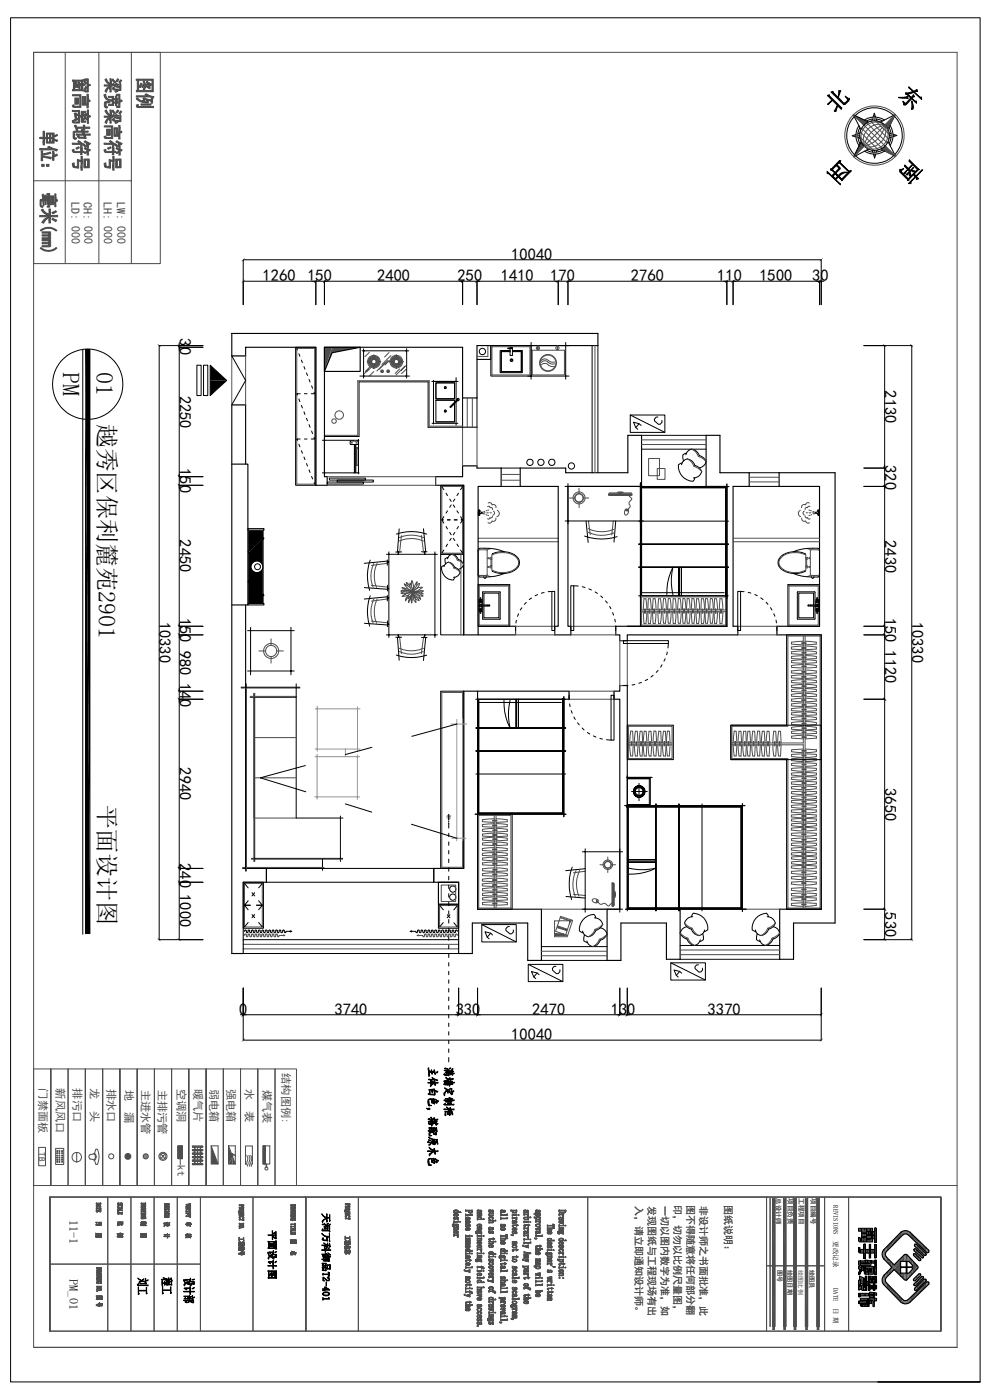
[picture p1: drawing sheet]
<svg xmlns="http://www.w3.org/2000/svg" width="297mm" height="420mm" viewBox="0 0 297 420" stroke-linecap="round" stroke-linejoin="round" font-family="sans-serif">
<defs><g id="words">
<g font-size="7.2">
<text x="18.8" y="111.6" transform="rotate(90 18.8 111.6)">PM</text>
<text x="28.9" y="111.6" transform="rotate(90 28.9 111.6)">01</text>
<text x="29.5" y="127.1" transform="rotate(90 29.5 127.1)">越秀区保利麓苑2901</text>
<text x="29.5" y="241.6" transform="rotate(90 29.5 241.6)">平面设计图</text>
</g>
<g font-size="5">
<text x="153.2" y="77.9">10040</text>
<text x="78.7" y="84.3">1260</text>
<text x="92.1" y="84.3">150</text>
<text x="113" y="84.3">2400</text>
<text x="137.1" y="84.3">250</text>
<text x="150.1" y="84.3">1410</text>
<text x="164.9" y="84.3">170</text>
<text x="189.1" y="84.3">2760</text>
<text x="215" y="84.3">110</text>
<text x="227.6" y="84.3">1500</text>
<text x="243.4" y="84.3">30</text>
<text x="53.8" y="101.5" transform="rotate(90 53.8 101.5)">30</text>
<text x="53.8" y="118.7" transform="rotate(90 53.8 118.7)">2250</text>
<text x="265.2" y="117.1" transform="rotate(90 265.2 117.1)">2130</text>
<text x="53.8" y="140.5" transform="rotate(90 53.8 140.5)">150</text>
<text x="265.2" y="139.5" transform="rotate(90 265.2 139.5)">320</text>
<text x="53.8" y="161.8" transform="rotate(90 53.8 161.8)">2450</text>
<text x="265.2" y="162" transform="rotate(90 265.2 162)">2430</text>
<text x="53.8" y="185.3" transform="rotate(90 53.8 185.3)">150</text>
<text x="265.2" y="185.3" transform="rotate(90 265.2 185.3)">150</text>
<text x="47.7" y="186.5" transform="rotate(90 47.7 186.5)">10330</text>
<text x="273.3" y="186.5" transform="rotate(90 273.3 186.5)">10330</text>
<text x="53.8" y="195.3" transform="rotate(90 53.8 195.3)">980</text>
<text x="265.2" y="195.1" transform="rotate(90 265.2 195.1)">1120</text>
<text x="53.8" y="204.8" transform="rotate(90 53.8 204.8)">140</text>
<text x="53.8" y="230.2" transform="rotate(90 53.8 230.2)">2940</text>
<text x="265.2" y="236.4" transform="rotate(90 265.2 236.4)">3650</text>
<text x="53.8" y="258.9" transform="rotate(90 53.8 258.9)">240</text>
<text x="53.8" y="268.2" transform="rotate(90 53.8 268.2)">1000</text>
<text x="265.2" y="273.7" transform="rotate(90 265.2 273.7)">530</text>
<text x="71.7" y="304.4">0</text>
<text x="100.2" y="304.4">3740</text>
<text x="136.6" y="304.4">330</text>
<text x="159.5" y="304.4">2470</text>
<text x="183" y="304.4">130</text>
<text x="212.1" y="304.4">3370</text>
<text x="153.2" y="312">10040</text>
</g>
<g font-size="3.6" fill="#4d4d4d">
<text x="21.3" y="60.6" transform="rotate(90 21.3 60.6)">LD: 000</text>
<text x="25" y="60.6" transform="rotate(90 25 60.6)">CH: 000</text>
<text x="31" y="60.6" transform="rotate(90 31 60.6)">LH: 000</text>
<text x="35" y="60.6" transform="rotate(90 35 60.6)">LW: 000</text>
</g>
<g font-size="3.6">
<text x="20.8" y="366" transform="rotate(90 20.8 366)">11-1</text>
<text x="20.8" y="383.8" transform="rotate(90 20.8 383.8)">PM_01</text>
</g>
<g font-size="3.3" fill="#4d4d4d">
<text x="84.5" y="322" transform="rotate(90 84.5 322)">结构图例:</text>
<text x="11.7" y="326.5" transform="rotate(90 11.7 326.5)">门禁面板</text>
<text x="16.9" y="326.5" transform="rotate(90 16.9 326.5)">新风风口</text>
<text x="22.1" y="326.5" transform="rotate(90 22.1 326.5)">排污口</text>
<text x="27.3" y="326.5" transform="rotate(90 27.3 326.5)">龙</text>
<text x="32.2" y="326.6" transform="rotate(90 32.2 326.6)">排水口</text>
<text x="37.5" y="326.9" transform="rotate(90 37.5 326.9)">地</text>
<text x="42.5" y="326.9" transform="rotate(90 42.5 326.9)">主进水管</text>
<text x="47.5" y="326.9" transform="rotate(90 47.5 326.9)">主排污管</text>
<text x="53.2" y="326.6" transform="rotate(90 53.2 326.6)">空调洞</text>
<text x="58.2" y="326.6" transform="rotate(90 58.2 326.6)">暖气片</text>
<text x="63" y="326.6" transform="rotate(90 63 326.6)">弱电箱</text>
<text x="68.1" y="326.6" transform="rotate(90 68.1 326.6)">强电箱</text>
<text x="73.6" y="326.6" transform="rotate(90 73.6 326.6)">水</text>
<text x="78.9" y="326.9" transform="rotate(90 78.9 326.9)">煤气表</text>
<text x="27.3" y="333.2" transform="rotate(90 27.3 333.2)">头</text>
<text x="37.5" y="333.6" transform="rotate(90 37.5 333.6)">漏</text>
<text x="73.6" y="333.2" transform="rotate(90 73.6 333.2)">表</text>
<text x="53.2" y="349.5" transform="rotate(90 53.2 349.5)">kt</text>
</g>
<g font-size="3" fill="#4d4d4d">
<text x="190.5" y="361.7" transform="rotate(90 190.5 361.7)">入，请立即通知设计师。</text>
<text x="194.3" y="361.7" transform="rotate(90 194.3 361.7)">发现图纸与工程现场有出</text>
<text x="198.2" y="361.7" transform="rotate(90 198.2 361.7)">一切以图内数字为准，如</text>
<text x="202.1" y="361.6" transform="rotate(90 202.1 361.6)">印，切勿以比例尺量图，</text>
<text x="205.9" y="361.5" transform="rotate(90 205.9 361.5)">图不得随意将任何部分翻</text>
<text x="209.8" y="361.7" transform="rotate(90 209.8 361.7)">非设计师之书面批准，此</text>
<text x="217.2" y="361.5" transform="rotate(90 217.2 361.5)">图纸说明：</text>
</g>
<text font-size="2.7" fill="#4d4d4d" x="11.6" y="345.7" transform="rotate(90 11.6 345.7)">TB</text>
<g font-size="1.9" fill="#4d4d4d">
<text x="232.6" y="359.4" transform="rotate(90 232.6 359.4)">总设计师</text>
<text x="236.2" y="359.4" transform="rotate(90 236.2 359.4)">项目负责</text>
<text x="239.5" y="359.4" transform="rotate(90 239.5 359.4)">工程项目</text>
<text x="243.1" y="359.4" transform="rotate(90 243.1 359.4)">项目编号</text>
<text x="249.8" y="361.6" transform="rotate(90 249.8 361.6)">REVISIONS</text>
<text x="249.8" y="372.3" transform="rotate(90 249.8 372.3)">更改记录</text>
<text x="249.8" y="386.5" transform="rotate(90 249.8 386.5)">DATE</text>
<text x="249.8" y="392.3" transform="rotate(90 249.8 392.3)">日 期</text>
</g>
<g font-size="1.8" fill="#4d4d4d">
<text x="233.1" y="381.1" transform="rotate(90 233.1 381.1)">图号</text>
<text x="236.1" y="381" transform="rotate(90 236.1 381)">绘图日期</text>
<text x="239.4" y="381" transform="rotate(90 239.4 381)">绘图比例</text>
<text x="242.7" y="381.1" transform="rotate(90 242.7 381.1)">绘图员</text>
</g>
</g></defs>
<g fill="#000" stroke="#000" stroke-width=".3">
<path d="M80.3 372.4h.2v2v-1.8z" fill-rule="evenodd"/>
<path d="M80.3 375.7l.4 1.1z" fill-rule="evenodd"/>
<path d="M80.7 378.6l.4 .5-.4-.3z" fill-rule="evenodd"/>
<path d="M80.5 375.7l.3-.1 .4 .6z" fill-rule="evenodd"/>
<path d="M80.3 370.5h1.3v.1h-1.2z" fill-rule="evenodd"/>
<path d="M80.7 376.6l1-.2v.7v-.7l-.8 .4-.4 .9-.2-.2z" fill-rule="evenodd"/>
<path d="M80.9 376.8l.8 .3v-.7v1z" fill-rule="evenodd"/>
<path d="M81.6 369.3l.1 2.2 .1 .1-.2 .3z" fill-rule="evenodd"/>
<path d="M80.3 379.6h1.5v.2l-1.5 .1z" fill-rule="evenodd"/>
<path d="M81.7 376.1l.1 1.1-.1 .2z" fill-rule="evenodd"/>
<path d="M80.6 378.5h1.2l.1 .3-1.2-.2v.2l-.3-.2z" fill-rule="evenodd"/>
<path d="M80.8 375.6h1.1v.3l-1-.1z" fill-rule="evenodd"/>
<path d="M81.9 378v.8z" fill-rule="evenodd"/>
<path d="M81.9 375.2l.2 .5-.2 .2z" fill-rule="evenodd"/>
<path d="M80.6 372.6v.5h1.5v.6v-.4h-.4l-.1 .4v-.4h-.4l-.1 .4v-.4h-.5z" fill-rule="evenodd"/>
<path d="M80.6 373.7h.5l.1-.4v.4h.4l.1-.4v.4h.4v-.6v.8h-1.5z" fill-rule="evenodd"/>
<path d="M82 377l.1 .6-.1 .1z" fill-rule="evenodd"/>
<path d="M80.6 372.4h1.6l-.1 2v-1.8h-1.5v.7z" fill-rule="evenodd"/>
<path d="M80.5 372.4l.1 2h1.5l.2-2-.1 2.2-1.9-.1v-.1h.2z" fill-rule="evenodd"/>
<path d="M82.2 373.2v1.4z" fill-rule="evenodd"/>
<path d="M81.8 370l.7-.3-.3 .4z" fill-rule="evenodd"/>
<path d="M81.7 370.9l.8 .4-.2 .2z" fill-rule="evenodd"/>
<path d="M81.7 370.5h.9v.1h-.9z" fill-rule="evenodd"/>
<path d="M82.2 372.6v.6l.5 .1-.1 .2-.4-.3z" fill-rule="evenodd"/>
<path d="M81.7 375.8l.4 .5h.6v.7v-.5l-.7-.1z" fill-rule="evenodd"/>
<path d="M82.7 376.3v1h-.6v-.3h.6z" fill-rule="evenodd"/>
<path d="M82.4 378.7l.4-.4-.2 .5z" fill-rule="evenodd"/>
<path d="M82.6 369.5l.1-.1v1.9l.2 .2-.3 .2z" fill-rule="evenodd"/>
<path d="M82.4 375.6l.5-.1-.3 .3z" fill-rule="evenodd"/>
<path d="M81.9 379.6h1l-.1 .3-.9-.1z" fill-rule="evenodd"/>
<path d="M82.8 376.5l.1 .6-.2 .2z" fill-rule="evenodd"/>
<path d="M82.6 372.2h.2v2.2l.1 .2-.2 .2z" fill-rule="evenodd"/>
<path d="M96.7 368.7v.4z" fill-rule="evenodd"/>
<path d="M96.5 379h.3v.7v-.6z" fill-rule="evenodd"/>
<path d="M96.8 371.3v.5z" fill-rule="evenodd"/>
<path d="M97 378l.1 .1z" fill-rule="evenodd"/>
<path d="M97 377.2l.1 .5z" fill-rule="evenodd"/>
<path d="M96.6 367.2h.6l.1-.2v.5l-.7-.1z" fill-rule="evenodd"/>
<path d="M97.2 368.6l.2 .1z" fill-rule="evenodd"/>
<path d="M96.4 374.9l1 .2h-.9z" fill-rule="evenodd"/>
<path d="M96.9 379.1v.6h.7v.2h-.8z" fill-rule="evenodd"/>
<path d="M97.5 377.2l.2 .3-.2 .2z" fill-rule="evenodd"/>
<path d="M97.2 373.9l.5 1.4-.2 .3z" fill-rule="evenodd"/>
<path d="M97.7 379v.1z" fill-rule="evenodd"/>
<path d="M97 372.9l.7 .6z" fill-rule="evenodd"/>
<path d="M96.6 376.7h1.2l-.1 .2h-.8v.2z" fill-rule="evenodd"/>
<path d="M96.8 379h.9l.1 .8-.2 .1v-.8h-.7l-.1 .8h-.2z" fill-rule="evenodd"/>
<path d="M97.5 375.8l.3 .4z" fill-rule="evenodd"/>
<path d="M97.4 374l.4-.4-.1 .4z" fill-rule="evenodd"/>
<path d="M96.4 364.1l.8 .9 .7 .2v.3l-.9-.5z" fill-rule="evenodd"/>
<path d="M96.8 366.1l1.1-.6v-.3v.3l-.7 .3-.6 .9-.1-.3z" fill-rule="evenodd"/>
<path d="M96.9 376.9v.2h1.1v.1h-.5v.5v-.5h-.5v.3z" fill-rule="evenodd"/>
<path d="M97.5 374.5l.5-.2-.2 .3z" fill-rule="evenodd"/>
<path d="M96.4 370l.8 .7 .9 .2-.1 1.1v-.9l-1-.4z" fill-rule="evenodd"/>
<path d="M96.4 373.5l1.5-.1 .2 .2-1.6 .1z" fill-rule="evenodd"/>
<path d="M97.9 364.2l.1-.1v2.1l.2 .2-.3 .2z" fill-rule="evenodd"/>
<path d="M97.9 376.7l.1-.1 .2 .9-.2 .2z" fill-rule="evenodd"/>
<path d="M97.1 368h1.1v.6v-.5h-.7l-.1 .6v-.6z" fill-rule="evenodd"/>
<path d="M98.1 371.1l.2 1-.2 .2z" fill-rule="evenodd"/>
<path d="M98.2 368.1v.7z" fill-rule="evenodd"/>
<path d="M97.5 368.1v.5h.7l.1-.6-.1 .8-.8-.1z" fill-rule="evenodd"/>
<path d="M98.1 373l.1-.1 .1 1.1-.2 .2z" fill-rule="evenodd"/>
<path d="M97.9 367.2l.5-.2-.2 .3z" fill-rule="evenodd"/>
<path d="M97.3 367.2l1.2 .6-1.1-.3z" fill-rule="evenodd"/>
<path d="M96.4 376.2l1.4-.1 .7 .4-.2 .2-.3-.3h-1.5z" fill-rule="evenodd"/>
<path d="M98 377.1h.6v.1h-.6z" fill-rule="evenodd"/>
<path d="M96.4 377.7h2.2v.5v-.3h-2.1z" fill-rule="evenodd"/>
<path d="M96.7 368.7l.1 .4 1.9 .2h-2.1l-.2-.2z" fill-rule="evenodd"/>
<path d="M96.8 371.4l.1 .5 1.1 .1 .1-1.1 .6 .1v.1h-.6v1.2l-1.3-.2a.35 .35 0 0 1-.3-.4 .35 .35 0 0 1 .3-.3z" fill-rule="evenodd"/>
<path d="M98.3 374.5l.4-.2-.2 .4z" fill-rule="evenodd"/>
<path d="M98.1 376.7l.5 .1 .1 .6-.1 .3v-.8z" fill-rule="evenodd"/>
<path d="M98 365.2l.8 .1v.1h-.8z" fill-rule="evenodd"/>
<path d="M98.7 373l.1 .5z" fill-rule="evenodd"/>
<path d="M97 378l.1 .2h1.5l.2-.5-.2 .7-1.6-.1-.1-.1z" fill-rule="evenodd"/>
<path d="M98.6 377.9v.5z" fill-rule="evenodd"/>
<path d="M97.9 379.4h1v1.1v-.9h-.7l-.1 1.1v-1.1z" fill-rule="evenodd"/>
<path d="M98.8 367.7l.1 1.7-.2 .3z" fill-rule="evenodd"/>
<path d="M98.8 370v2.2l.1 .1-.2 .2z" fill-rule="evenodd"/>
<path d="M98.8 364.4v1.6l.2 .2-.2 .2z" fill-rule="evenodd"/>
<path d="M98.5 367.5l.5-.3-.2 .4z" fill-rule="evenodd"/>
<path d="M98.2 373.5h.6v-.5l.3 .9-.3 .2v-.5z" fill-rule="evenodd"/>
<path d="M98.2 379.6v.9h.7v-1.1h.2l-.2 1.4-.8-.1z" fill-rule="evenodd"/>
<path d="M98.6 376.8l.5 .1-.1 .2z" fill-rule="evenodd"/>
<path d="M98.2 375.8l.9 .6-.2 .2z" fill-rule="evenodd"/>
<path d="M97.5 374.9h1.6l-.1 .3z" fill-rule="evenodd"/>
<path d="M80.3 383.3l.3 .2z" fill-rule="evenodd"/>
<path d="M81 381.9v.7l-.3 .1z" fill-rule="evenodd"/>
<path d="M81.4 382.1v.4l-.3 .1z" fill-rule="evenodd"/>
<path d="M81.3 381.4l.4 .9z" fill-rule="evenodd"/>
<path d="M81.8 379l.2 1.5-.2 .2z" fill-rule="evenodd"/>
<path d="M81.8 381.6l.5 .4z" fill-rule="evenodd"/>
<path d="M81.9 382.3l.5 .4v.2z" fill-rule="evenodd"/>
<path d="M81.7 382.1l.7-.2 .1 .8-.1 .2v-.9l-.7 .6-.3 .6-.1-.3z" fill-rule="evenodd"/>
<path d="M82.4 381.9l.3 .1-.1 .2z" fill-rule="evenodd"/>
<path d="M80.6 381.3h2.2l-.1 2v-1.9l-1.4 .2z" fill-rule="evenodd"/>
<path d="M80.3 381.2l.3 .2v1.9h2.1l.2-2.1-.1 2.3h-2.2l-.1-2.1z" fill-rule="evenodd"/>
<path d="M82.8 381.4l.1 1.9-.1 .2z" fill-rule="evenodd"/>
<path d="M96.6 381l.2 .2z" fill-rule="evenodd"/>
<path d="M96.8 383.2l.1 .9 .3 .2-.4-.1z" fill-rule="evenodd"/>
<path d="M96.9 380.4v.6h.7v.3l-.7-.1z" fill-rule="evenodd"/>
<path d="M97.7 384.6l.1 1.2z" fill-rule="evenodd"/>
<path d="M97.7 380.2v.2z" fill-rule="evenodd"/>
<path d="M96.5 380.2h1.2l.1 .8-.2 .3v-.9h-.7l-.1 .8v-.8z" fill-rule="evenodd"/>
<path d="M97.9 380.5l.2 .2z" fill-rule="evenodd"/>
<path d="M96.8 382l.1 .2 1.7-.1v.4l-1.7-.1-.1 .2z" fill-rule="evenodd"/>
<path d="M96.8 387.9l.4-.3h.9l.5 .3v.3l-.3-.4h-.9l-.5 .2-.1 .4z" fill-rule="evenodd"/>
<path d="M98.1 383.3h.5l.1 .4-.2-.3-.4 .1z" fill-rule="evenodd"/>
<path d="M98.3 381.6l.4 .1v1.1l-.1-.9z" fill-rule="evenodd"/>
<path d="M98.6 382.1l.1 .7-.4 .1 .3-.2z" fill-rule="evenodd"/>
<path d="M96.9 383.2l1.2 .9 .5-.2 .1-.4v.6l-.3 .2-.6-.2z" fill-rule="evenodd"/>
<path d="M96.8 386.5l.1 .3h.5v-.8l1.4 1-1.4-.8v1.1v-.3h-.5l-.1 .3z" fill-rule="evenodd"/>
<path d="M96.8 388.2l.3 .3h.8l.7-.1v-.5l.2 .2-.3 .5-.5 .1-.9-.1z" fill-rule="evenodd"/>
<path d="M96.8 389.2l.2 .4h1.4l.2-.4 .2 .5h-1.9l-.1 .4z" fill-rule="evenodd"/>
<path d="M97.4 386.2v.6h1.1l.3 .2h-1.4z" fill-rule="evenodd"/>
<path d="M98.9 379.6l.2 1-.2 .2z" fill-rule="evenodd"/>
</g>
<g fill="none" stroke="#4d4d4d" stroke-width=".3">
<path d="M10.1 355.6h276.8M14.9 359.1h267.1v40.2h-267.1zM14.9 359.1h267.1v40.2v-40.2h-267.1v40.2zM32.3 359.1v40.2zM39.2 359.1v40.2M46.2 359.1v40.2M53.1 359.1v40.2M60.1 359.1v40.2M75.8 359.1v40.2zM91.6 359.1v40.2zM107.4 359.1v40.2zM176.1 359.1v40.2z"/>
<path d="M247.1 359.1v40.2M254.3 359.1v40.2zM14.9 379.2h45.2"/>
</g>
<g fill="#4d4d4d">
<path d="M244.8 379.7h.7l-.7 19.3z"/>
<path d="M245.5 379.7v19.3h-.7z"/>
<path d="M244.8 359.5h.7l-.7 20.2z"/>
<path d="M245.5 359.5v20.2h-.7z"/>
<path d="M241.4 379.7h.7l-.7 19.3z"/>
<path d="M242.1 379.7v19.3h-.7z"/>
<path d="M241.4 359.5h.7l-.7 20.2z"/>
<path d="M242.1 359.5v20.2h-.7z"/>
<path d="M237.9 379.7h.7l-.7 19.3z"/>
<path d="M238.6 379.7v19.3h-.7z"/>
<path d="M237.9 359.5h.7l-.7 20.2z"/>
<path d="M238.6 359.5v20.2h-.7z"/>
<path d="M234.8 379.7h.7l-.7 19.3z"/>
<path d="M235.5 379.7v19.3h-.7z"/>
<path d="M234.8 359.5h.7l-.7 20.2z"/>
<path d="M235.5 359.5v20.2h-.7z"/>
<path d="M231.5 359.5h.7l-.7 20.2z"/>
<path d="M232.2 359.5v20.2h-.7z"/>
</g>
<path d="M244.8 359.5v38.5M245.5 359.5v38.5" fill="none" stroke="#4d4d4d" stroke-width=".3"/>
<g fill="#4d4d4d">
<path d="M231.5 379.7h.7l-.7 19.3z"/>
<path d="M232.2 379.7v19.3h-.7z"/>
</g>
<path d="M286.9 15.7h-276.8v388.5h276.8M229.7 359.1v40.2M230.8 359.5v38.5M231.5 359.5v38.5M232.2 359.5v38.5M234.8 359.5v38.5M235.5 359.5v38.5M237.9 359.5v38.5M238.6 359.5v38.5M241.4 359.5v38.5M242.1 359.5v38.5M229.7 379.7h17.4" fill="none" stroke="#4d4d4d" stroke-width=".3"/>
<g fill="#4d4d4d" stroke="#4d4d4d" stroke-width=".3">
<path d="M29.1 380.3h1.2v.2h-1.2z" fill-rule="evenodd"/>
<path d="M29 380.3l.4 .5 .8-.1 .1-.4 .1 .4-.3 .2h-.8l-.2-.2z" fill-rule="evenodd"/>
<path d="M29 381.5l.7-.2-.6 .3z" fill-rule="evenodd"/>
<path d="M29 381h1.3v.3l-.5-.1-.1 .2v-.2l-.7 .1z" fill-rule="evenodd"/>
<path d="M29.8 381.2v.2l.4 .1 .2-.5-.1 .5-.5 .1z" fill-rule="evenodd"/>
<path d="M29 381.6l1.4 .3-.8-.1-.1 .3v-.3h-.5z" fill-rule="evenodd"/>
<path d="M29 382.1h.5l.1-.3v.3l.8-.1-1.3 .3z" fill-rule="evenodd"/>
<path d="M29 382.5l1.1 .2z" fill-rule="evenodd"/>
<path d="M29 382.8l1.4 .1v.1z" fill-rule="evenodd"/>
<path d="M29 382.5l1.4-.1v.1z" fill-rule="evenodd"/>
<path d="M29 382.8l1.4-.2v.2z" fill-rule="evenodd"/>
<path d="M29 383.2l.1 .1h1.2l.1-.1v.4l-.1-.2h-1.2l-.1 .2z" fill-rule="evenodd"/>
<path d="M29 383.8h1.3l-1.3 .2z" fill-rule="evenodd"/>
<path d="M29 384.3l1.4-.1v.2z" fill-rule="evenodd"/>
<path d="M29 384.3l1.4-.5v.1z" fill-rule="evenodd"/>
<path d="M29.1 384.8v.2z" fill-rule="evenodd"/>
<path d="M29.1 384.9l.5-.1v.3z" fill-rule="evenodd"/>
<path d="M29.1 384.6l.9-.1 .3 .3-.9-.2-.3 .3z" fill-rule="evenodd"/>
<path d="M30.3 384.6l.1 .3z" fill-rule="evenodd"/>
<path d="M30.3 384.6l.1 .4h-.4z" fill-rule="evenodd"/>
<path d="M29 385.8l1.3 .1-1.3 .1z" fill-rule="evenodd"/>
<path d="M29 386.4l1.4-.1v.2z" fill-rule="evenodd"/>
<path d="M29 386.4l1.4-.6v.2z" fill-rule="evenodd"/>
<path d="M29.1 386.8l.2 .3h.8l.2-.3v.2l-1 .1z" fill-rule="evenodd"/>
<path d="M29.1 386.7l.8-.2 .5 .4-1.1-.2-.3 .3z" fill-rule="evenodd"/>
<path d="M28.8 389.8h.2z" fill-rule="evenodd"/>
<path d="M29.3 389.1l-.2 .4z" fill-rule="evenodd"/>
<path d="M29.4 389.3l.2-.1z" fill-rule="evenodd"/>
<path d="M29.5 388.9l.3 .4z" fill-rule="evenodd"/>
<path d="M29.9 388.9l.3 .2z" fill-rule="evenodd"/>
<path d="M29.9 389.3l.3 .3z" fill-rule="evenodd"/>
<path d="M29.8 389.2l.5-.1 .1 .4-.2 .1-.1-.4-.5 .5z" fill-rule="evenodd"/>
<path d="M30.3 389.1l.2 .1z" fill-rule="evenodd"/>
<path d="M29 388.8h1.5v1v-.9z" fill-rule="evenodd"/>
<path d="M28.8 388.8l.2 .1v.9h1.5l.1-1-.1 1h-1.5v-.9z" fill-rule="evenodd"/>
<path d="M30.5 388.9v.9z" fill-rule="evenodd"/>
<path d="M29 391.3v.2z" fill-rule="evenodd"/>
<path d="M28.8 391.5l.2-.2v.3l.5 .2z" fill-rule="evenodd"/>
<path d="M29.5 391.2v.6z" fill-rule="evenodd"/>
<path d="M29.4 391.1l.4 .1h-.3v.6z" fill-rule="evenodd"/>
<path d="M29.8 390.8v1.2z" fill-rule="evenodd"/>
<path d="M29.9 391l.2 .6z" fill-rule="evenodd"/>
<path d="M30.1 391h.4v.6v-.5z" fill-rule="evenodd"/>
<path d="M30.1 391v.6h.4l.1-.6-.1 .8-.5-.1z" fill-rule="evenodd"/>
<path d="M30.5 391.1v.7z" fill-rule="evenodd"/>
<path d="M28.9 360.9h1.2v.2h-1.2z" fill-rule="evenodd"/>
<path d="M28.9 360.9l.2 .5h.9l.1-.5 .1 .4-1 .2-.3-.2z" fill-rule="evenodd"/>
<path d="M28.9 361.6l1.3 .3-.8-.2v.3v-.3l-.5 .1z" fill-rule="evenodd"/>
<path d="M28.9 362h.5v-.3v.3l.8-.1-1.3 .3z" fill-rule="evenodd"/>
<path d="M28.9 362.5h1.2v.2h-1.2z" fill-rule="evenodd"/>
<path d="M29.9 362.3h.3v.5l-.1-.4z" fill-rule="evenodd"/>
<path d="M30.1 362.5l.1 .3-.3 .1 .2-.1z" fill-rule="evenodd"/>
<path d="M28.9 363l.3 .6-.3-.1z" fill-rule="evenodd"/>
<path d="M29.3 363.4l.3-.3 .2 .3z" fill-rule="evenodd"/>
<path d="M28.9 363h1.2v.3v-.2l-.6 .2v-.2l-.6 .1z" fill-rule="evenodd"/>
<path d="M30.1 363l.1 .5-.3 .1 .2-.2z" fill-rule="evenodd"/>
<path d="M28.7 367.5h.3z" fill-rule="evenodd"/>
<path d="M29 366.7h.6v.8v-.7z" fill-rule="evenodd"/>
<path d="M29.6 366.7h.7v.8v-.7z" fill-rule="evenodd"/>
<path d="M28.7 366.7h.3v.8h.6v-.8l.1 .8h.6l.1-.8-.1 .8h-1.3l-.1-.7z" fill-rule="evenodd"/>
<path d="M30.3 366.8v.7z" fill-rule="evenodd"/>
<path d="M28.9 370.5l.3-.1z" fill-rule="evenodd"/>
<path d="M28.7 370l.6 .2-.2 .1z" fill-rule="evenodd"/>
<path d="M28.7 370.5l.7 .2v.4v-.3z" fill-rule="evenodd"/>
<path d="M29.3 370v.7z" fill-rule="evenodd"/>
<path d="M29.4 370.7h.4v.4v-.3z" fill-rule="evenodd"/>
<path d="M29.3 370.2h.8l-.3 .3v-.3h-.2l-.1 .3z" fill-rule="evenodd"/>
<path d="M29.3 370.2v.3l.3-.3v.3h.2l.1-.3 .2 .3h-.8z" fill-rule="evenodd"/>
<path d="M30.1 370v.7z" fill-rule="evenodd"/>
<path d="M29.8 370.7h.5v.4v-.3z" fill-rule="evenodd"/>
<path d="M28.7 371l.7 .1v-.4v.4h.4v-.4l.1 .4h.4l.1-.4-.1 .5z" fill-rule="evenodd"/>
<path d="M30.3 370.8v.4z" fill-rule="evenodd"/>
<path d="M30.1 370.2h.3z" fill-rule="evenodd"/>
<path d="M30.1 370.5h.3z" fill-rule="evenodd"/>
<path d="M35.3 360.9h.4l-.4 .3z" fill-rule="evenodd"/>
<path d="M35.3 361l.1 .3 .4 .1 .3-.5h.3l.3 .4-.1-.3h-.4l-.3 .4h-.3l-.3-.1z" fill-rule="evenodd"/>
<path d="M36.4 361.4l.2-.3 .1 .3z" fill-rule="evenodd"/>
<path d="M35.4 361.9l.3 .3z" fill-rule="evenodd"/>
<path d="M35.3 361.7l.9-.1 .4 .3-.8-.2-.5 .3z" fill-rule="evenodd"/>
<path d="M36.6 361.8v.3z" fill-rule="evenodd"/>
<path d="M36.6 361.8l.1 .3-.4 .1z" fill-rule="evenodd"/>
<path d="M35.3 362.2l1.4 .3-.8-.1-.1 .3v-.3h-.5z" fill-rule="evenodd"/>
<path d="M35.3 362.7h.5l.1-.3v.3l.8-.1-1.3 .3z" fill-rule="evenodd"/>
<path d="M35.3 363l.3 .6-.3-.1z" fill-rule="evenodd"/>
<path d="M35.4 363h1.3v.2h-1.3z" fill-rule="evenodd"/>
<path d="M35.3 363.6l.1 .5 .2 .1h-.3z" fill-rule="evenodd"/>
<path d="M36.1 363.8l.2 .3h-.5z" fill-rule="evenodd"/>
<path d="M35.4 363.7h1.2v.3v-.2l-.6 .2v-.2l-.6 .1z" fill-rule="evenodd"/>
<path d="M36.6 363.6l.1 .6h-.3z" fill-rule="evenodd"/>
<path d="M35.4 366.7l.2 .4z" fill-rule="evenodd"/>
<path d="M35.3 367.3v.2l.4 .1-.4 .1z" fill-rule="evenodd"/>
<path d="M36.2 366.7v.4z" fill-rule="evenodd"/>
<path d="M36.1 367.2l.5 .3z" fill-rule="evenodd"/>
<path d="M35.2 366.6h1.7l-.7 .1v.4v-.4l-.8 .1z" fill-rule="evenodd"/>
<path d="M35.3 367.2l1.6-.1-1.6 .1v.5z" fill-rule="evenodd"/>
<path d="M35.3 370.8v.2z" fill-rule="evenodd"/>
<path d="M35.8 370.4h.2z" fill-rule="evenodd"/>
<path d="M35.2 370.2l1.1 .6z" fill-rule="evenodd"/>
<path d="M35.9 369.9l.4 .2z" fill-rule="evenodd"/>
<path d="M35.8 370.2l.5 .2 .1 .3z" fill-rule="evenodd"/>
<path d="M35.6 370.8h1z" fill-rule="evenodd"/>
<path d="M36.3 370.4l.3 .1z" fill-rule="evenodd"/>
<path d="M36.6 370.3v.5z" fill-rule="evenodd"/>
<path d="M35.3 370.8v.2h1.6l-1.7 .1z" fill-rule="evenodd"/>
<path d="M35.1 370.1l1.8 .1z" fill-rule="evenodd"/>
<path d="M42.4 360.9h1.2v.2h-1.2z" fill-rule="evenodd"/>
<path d="M42.3 360.9l.2 .5h1l.1-.5v.4l-1 .2-.2-.2z" fill-rule="evenodd"/>
<path d="M42.3 362.1l.7-.2z" fill-rule="evenodd"/>
<path d="M42.3 361.6h1.3v.3l-.5-.1-.1 .2v-.2l-.7 .1z" fill-rule="evenodd"/>
<path d="M43.1 361.8v.2l.4 .1 .1-.5v.5h-.5z" fill-rule="evenodd"/>
<path d="M42.3 362.2l1.3 .3h-.7l-.1 .2v-.2h-.5z" fill-rule="evenodd"/>
<path d="M42.3 362.7h.5l.1-.2v.2l.8-.1-1.3 .3z" fill-rule="evenodd"/>
<path d="M42.3 363.1l1 .2z" fill-rule="evenodd"/>
<path d="M42.3 363.4l1.3 .1v.1z" fill-rule="evenodd"/>
<path d="M42.3 363.1l1.3-.1v.1z" fill-rule="evenodd"/>
<path d="M42.3 363.4l1.3-.2v.2z" fill-rule="evenodd"/>
<path d="M42.3 363.8l.1 .1h1.2v-.1v.4v-.2h-1.2l-.1 .2z" fill-rule="evenodd"/>
<path d="M42.3 364.4h1.3l-1.3 .2z" fill-rule="evenodd"/>
<path d="M42.3 364.9l1.3-.1v.2z" fill-rule="evenodd"/>
<path d="M42.3 364.9l1.3-.5z" fill-rule="evenodd"/>
<path d="M42.4 365.4v.2z" fill-rule="evenodd"/>
<path d="M42.4 365.5l.5-.1v.3z" fill-rule="evenodd"/>
<path d="M42.3 365.3l1-.2 .3 .3-.9-.2-.3 .3z" fill-rule="evenodd"/>
<path d="M43.6 365.3v.2z" fill-rule="evenodd"/>
<path d="M43.6 365.3l.1 .2-.4 .1z" fill-rule="evenodd"/>
<path d="M42.3 367.4v.1z" fill-rule="evenodd"/>
<path d="M42.1 366.8l.8 .1z" fill-rule="evenodd"/>
<path d="M42.3 366.6h.7l-.1 .5v-.5z" fill-rule="evenodd"/>
<path d="M42.3 367l.6 .1 .2-.5-.1 .6z" fill-rule="evenodd"/>
<path d="M43 366.6v.6z" fill-rule="evenodd"/>
<path d="M43 366.8l.2 .1z" fill-rule="evenodd"/>
<path d="M43.2 366.5l.1 .7h-.1z" fill-rule="evenodd"/>
<path d="M43.2 366.8l.3 .1z" fill-rule="evenodd"/>
<path d="M43.3 366.5l.2 .1v.6v-.6z" fill-rule="evenodd"/>
<path d="M42.6 367.3h1z" fill-rule="evenodd"/>
<path d="M43.5 366.6h.3h-.3v.3z" fill-rule="evenodd"/>
<path d="M43.5 366.6l.4 .3h-.4z" fill-rule="evenodd"/>
<path d="M42.1 367.5l.2-.1v.2h1.6z" fill-rule="evenodd"/>
<path d="M42.1 371.1h.2z" fill-rule="evenodd"/>
<path d="M42.6 370.4v.4h-.2z" fill-rule="evenodd"/>
<path d="M42.7 370.7l.2-.2z" fill-rule="evenodd"/>
<path d="M42.8 370.2l.3 .4z" fill-rule="evenodd"/>
<path d="M43.2 370.2l.3 .2z" fill-rule="evenodd"/>
<path d="M43.2 370.6l.4 .3z" fill-rule="evenodd"/>
<path d="M43.1 370.5l.5-.1v.4l-.1-.3-.6 .5z" fill-rule="evenodd"/>
<path d="M43.6 370.4l.1 .1z" fill-rule="evenodd"/>
<path d="M42.3 370.1h1.5v1v-.9z" fill-rule="evenodd"/>
<path d="M42.1 370.1h.2v1h1.5l.1-1-.1 1h-1.5v-.9z" fill-rule="evenodd"/>
<path d="M43.8 370.2v.9z" fill-rule="evenodd"/>
<path d="M49.4 361.1h1.2v.2h-1.2z" fill-rule="evenodd"/>
<path d="M49.3 361.1l.4 .5 .8-.1 .1-.4v.3l-.9 .3-.4-.3z" fill-rule="evenodd"/>
<path d="M49.3 361.8l.3 .6-.3-.1z" fill-rule="evenodd"/>
<path d="M49.8 362.2l.3-.3 .1 .3z" fill-rule="evenodd"/>
<path d="M49.4 361.8h1.2v.3v-.1h-1.2z" fill-rule="evenodd"/>
<path d="M50.6 361.8v.5l-.2 .1z" fill-rule="evenodd"/>
<path d="M49.3 362.5h.4l-.3 .3z" fill-rule="evenodd"/>
<path d="M49.4 362.6l.1 .4 .7-.5 .4 .1 .1 .2-.3-.3-.8 .6-.3-.2z" fill-rule="evenodd"/>
<path d="M50.3 363l.3-.2 .1 .2z" fill-rule="evenodd"/>
<path d="M49.3 363.3l.1 .1h1.2v-.1v.4v-.2h-1.2l-.1 .2z" fill-rule="evenodd"/>
<path d="M49.4 364.2v.2z" fill-rule="evenodd"/>
<path d="M49.4 364.3l.5-.1v.3z" fill-rule="evenodd"/>
<path d="M49.4 364l.8-.1 .4 .3-.8-.3-.5 .4z" fill-rule="evenodd"/>
<path d="M50.6 364v.3z" fill-rule="evenodd"/>
<path d="M50.3 364.4l.3-.4 .1 .4z" fill-rule="evenodd"/>
<path d="M49.3 364.5l1.2 .1-1.2 .1z" fill-rule="evenodd"/>
<path d="M49.3 365.1l1.3-.1v.2z" fill-rule="evenodd"/>
<path d="M49.3 365.1l1.3-.6v.2z" fill-rule="evenodd"/>
<path d="M49.1 366.9l.3 .6z" fill-rule="evenodd"/>
<path d="M49.3 366.9l.4 .3z" fill-rule="evenodd"/>
<path d="M49.4 367.4l.6-.2v.4v-.3h-.2l-.5 .6-.2-.1z" fill-rule="evenodd"/>
<path d="M49.6 367.5l.4 .1v-.4v.5z" fill-rule="evenodd"/>
<path d="M50 367.2v.5z" fill-rule="evenodd"/>
<path d="M49.5 366.9l.7 .1z" fill-rule="evenodd"/>
<path d="M50.2 366.6v.4z" fill-rule="evenodd"/>
<path d="M50.2 367.6l.1 .3z" fill-rule="evenodd"/>
<path d="M50 367l.8 .2v.4v-.3z" fill-rule="evenodd"/>
<path d="M50.3 367.6h.5v-.4v.5z" fill-rule="evenodd"/>
<path d="M50.8 367.3v.4z" fill-rule="evenodd"/>
<path d="M50.5 366.9l.4-.1z" fill-rule="evenodd"/>
<path d="M49.4 370.4l.3 .2z" fill-rule="evenodd"/>
<path d="M49.1 370.9l1.1 .1z" fill-rule="evenodd"/>
<path d="M49.2 370.4l1 .1z" fill-rule="evenodd"/>
<path d="M50.1 370.2l.1 .3z" fill-rule="evenodd"/>
<path d="M50.1 370.6l.1 .8z" fill-rule="evenodd"/>
<path d="M50.5 370.4l.3-.1z" fill-rule="evenodd"/>
<path d="M50.2 370.9h.7z" fill-rule="evenodd"/>
<path d="M55.8 361.4l1.3-.3v.2z" fill-rule="evenodd"/>
<path d="M55.8 361.4l1.3 .1v.2z" fill-rule="evenodd"/>
<path d="M55.8 361.8v.4l.3 .2-.3-.1z" fill-rule="evenodd"/>
<path d="M56.5 361.9l.2 .3h-.4z" fill-rule="evenodd"/>
<path d="M55.8 361.8h1.3v.3v-.1l-.6 .1-.7-.1z" fill-rule="evenodd"/>
<path d="M57.1 361.8v.5l-.2 .1 .2-.2z" fill-rule="evenodd"/>
<path d="M55.8 362.9l.7-.1-.7 .3z" fill-rule="evenodd"/>
<path d="M55.8 362.5h1.3v.3l-.6-.2v.3v-.3l-.7 .1z" fill-rule="evenodd"/>
<path d="M56.5 362.6l.4 .4 .2-.1v-.4v.4l-.5 .1z" fill-rule="evenodd"/>
<path d="M55.8 363.3l.1 .1h1.2v-.1v.4v-.2h-1.2l-.1 .2z" fill-rule="evenodd"/>
<path d="M56.5 364l.2 .3h-.4z" fill-rule="evenodd"/>
<path d="M55.8 363.9h1.3v.3v-.2l-1.3 .1z" fill-rule="evenodd"/>
<path d="M57.1 363.9v.5l-.2 .1z" fill-rule="evenodd"/>
<path d="M55.8 364.7l.5 .1 .8-.3v.3l-1.3 .2z" fill-rule="evenodd"/>
<path d="M56.3 364.9l.8 .1v.2z" fill-rule="evenodd"/>
<path d="M55.6 367.2l.4 .1z" fill-rule="evenodd"/>
<path d="M56.1 366.9v.3l.2 .1h-.2z" fill-rule="evenodd"/>
<path d="M56.1 366.9h.2v.7v-.7h-.2v.4z" fill-rule="evenodd"/>
<path d="M56.4 367.2h.2v.4v-.3z" fill-rule="evenodd"/>
<path d="M56 366.9l.1 .7h.2l.1-.7v.7h.2v-.4l.1 .5h-.7z" fill-rule="evenodd"/>
<path d="M56.7 366.9v.4z" fill-rule="evenodd"/>
<path d="M56.4 366.9h.3v.8l-.1-.8z" fill-rule="evenodd"/>
<path d="M56.7 366.9l.2 .5-.2-.1z" fill-rule="evenodd"/>
<path d="M56.9 366.7l.2 .1-.1 .9v-.9z" fill-rule="evenodd"/>
<path d="M57.1 366.8l-.1 1.1-.2-.2h.2z" fill-rule="evenodd"/>
<path d="M57.1 367.3l.3-.1z" fill-rule="evenodd"/>
<path d="M55.6 371.3l.4-.2z" fill-rule="evenodd"/>
<path d="M55.6 370.5l.9 .7-.5-.1z" fill-rule="evenodd"/>
<path d="M56 370.1l.5 .3z" fill-rule="evenodd"/>
<path d="M55.9 370.6l.6 .5z" fill-rule="evenodd"/>
<path d="M55.6 370.4l1-.1z" fill-rule="evenodd"/>
<path d="M56.6 370.8v.2l.3 .1-.2 .1z" fill-rule="evenodd"/>
<path d="M56.4 370.5l.5-.1z" fill-rule="evenodd"/>
<path d="M56.9 370.2v.5z" fill-rule="evenodd"/>
<path d="M56.4 370.7l.6 .2-.4-.1-.1 .3z" fill-rule="evenodd"/>
<path d="M57 370.7v.7z" fill-rule="evenodd"/>
<path d="M57.1 371l.3-.1z" fill-rule="evenodd"/>
<path d="M56.9 370.4h.5z" fill-rule="evenodd"/>
<path d="M71.7 361.4h1.3v.3l-.6-.1-.1 .3v-.3l-.6 .1z" fill-rule="evenodd"/>
<path d="M72.4 361.6l.1 .3h.4l.1-.5v.5l-.5 .1z" fill-rule="evenodd"/>
<path d="M71.7 362.6l.7-.2-.6 .4z" fill-rule="evenodd"/>
<path d="M71.7 362.1l1.3 .1v.2l-.6-.1v.2v-.2l-.7 .1z" fill-rule="evenodd"/>
<path d="M72.4 362.3l.1 .2 .4 .1 .1-.5v.5l-.5 .1z" fill-rule="evenodd"/>
<path d="M71.8 363.1l1.2 .2-.9 .1z" fill-rule="evenodd"/>
<path d="M71.8 363l.9-.2 .3 .4-.3-.3h-.7l-.3 .3z" fill-rule="evenodd"/>
<path d="M71.5 363.6h.2z" fill-rule="evenodd"/>
<path d="M71.5 363.6l.1 .3h1.4v-.2v.4v-.2h-1.3z" fill-rule="evenodd"/>
<path d="M71.7 364.2l.1 .4 .2 .2-.3-.1z" fill-rule="evenodd"/>
<path d="M72.4 364.4l.2 .3h-.4z" fill-rule="evenodd"/>
<path d="M71.8 364.2h1.2v.4v-.2h-.6v.1v-.1h-.6z" fill-rule="evenodd"/>
<path d="M73 364.2v.5l-.2 .1z" fill-rule="evenodd"/>
<path d="M71.8 365.2l.3 .3z" fill-rule="evenodd"/>
<path d="M71.7 365.1l1-.2 .3 .4-.4-.3h-.5l-.4 .3z" fill-rule="evenodd"/>
<path d="M73 365.1v.3z" fill-rule="evenodd"/>
<path d="M73 365.1v.4h-.3z" fill-rule="evenodd"/>
<path d="M71.7 365.8h1.3v.2h-1.3z" fill-rule="evenodd"/>
<path d="M72.7 365.6h.3v.5v-.4z" fill-rule="evenodd"/>
<path d="M73 365.8v.3l-.3 .1z" fill-rule="evenodd"/>
<path d="M71.7 366.9l1.2 .1-1.2 .2z" fill-rule="evenodd"/>
<path d="M71.7 367.5l1.3-.1v.2z" fill-rule="evenodd"/>
<path d="M71.7 367.5l1.3-.6v.2z" fill-rule="evenodd"/>
<path d="M71.8 368l.2 .2h.7l.3-.2v.1l-.8 .2z" fill-rule="evenodd"/>
<path d="M71.8 367.8l.8-.1 .3 .1 .1 .3-.3-.3h-.7l-.3 .3z" fill-rule="evenodd"/>
<path d="M71.6 371.2l.2 1.1-.1 .1z" fill-rule="evenodd"/>
<path d="M71.7 371.8h1.3z" fill-rule="evenodd"/>
<path d="M72.9 371.3l.3 .9-.2 .1z" fill-rule="evenodd"/>
<path d="M71.6 373l.2 .7-.2 .1z" fill-rule="evenodd"/>
<path d="M71.6 373.4l.4 .1z" fill-rule="evenodd"/>
<path d="M72 373.2v.6z" fill-rule="evenodd"/>
<path d="M72.1 373.4l.3 .1z" fill-rule="evenodd"/>
<path d="M71.8 372.5l.6 .3z" fill-rule="evenodd"/>
<path d="M72.2 373l.3-.1z" fill-rule="evenodd"/>
<path d="M72.3 373.1l.1 .7z" fill-rule="evenodd"/>
<path d="M71.5 372.8l1.1 .1z" fill-rule="evenodd"/>
<path d="M72.6 373.6l.1 .1z" fill-rule="evenodd"/>
<path d="M72.6 372.6v.5z" fill-rule="evenodd"/>
<path d="M73 372.6l.1 .2z" fill-rule="evenodd"/>
<path d="M72.7 373.2v.4l.4 .2-.4-.1z" fill-rule="evenodd"/>
<path d="M72.5 373.2h.6l.1 .5-.1 .1v-.6h-.4v.5z" fill-rule="evenodd"/>
<path d="M72.7 372.8h.4v-.2l.2 .4z" fill-rule="evenodd"/>
<path d="M71.5 375l.2-.1z" fill-rule="evenodd"/>
<path d="M71.7 374h.2l.1 .4z" fill-rule="evenodd"/>
<path d="M71.6 374.7h.4z" fill-rule="evenodd"/>
<path d="M71.7 374.9h.3v.2z" fill-rule="evenodd"/>
<path d="M72.2 374.1l.1 .3z" fill-rule="evenodd"/>
<path d="M72.1 374.6l.3 .1h-.3z" fill-rule="evenodd"/>
<path d="M72.1 374.9h.3z" fill-rule="evenodd"/>
<path d="M71.5 374.5h.9v.6v-.5h-.3l-.1 .3v-.3z" fill-rule="evenodd"/>
<path d="M71.6 375l.4 .1 .1-.4v.4h.3l.1-.6-.1 .7z" fill-rule="evenodd"/>
<path d="M72.4 374.6v.6z" fill-rule="evenodd"/>
<path d="M72.1 374l.5 .3-.4-.2v.2z" fill-rule="evenodd"/>
<path d="M72.6 374l.2 .4-.2-.1z" fill-rule="evenodd"/>
<path d="M71.5 374.2l1.5 .2v.6v-.5h-.3v.6v-.6z" fill-rule="evenodd"/>
<path d="M72.7 374.5v.5h.3v-.6v.7h-.3z" fill-rule="evenodd"/>
<path d="M72.5 374l.7 .2-.6-.2v.3z" fill-rule="evenodd"/>
<path d="M73 374.8l.3-.2z" fill-rule="evenodd"/>
<path d="M71.7 375.9v.2z" fill-rule="evenodd"/>
<path d="M71.5 376h.2v.2l.4 .2z" fill-rule="evenodd"/>
<path d="M72.2 375.8l-.1 .6z" fill-rule="evenodd"/>
<path d="M72.1 375.7l.4 .1h-.3l-.1 .6z" fill-rule="evenodd"/>
<path d="M72.4 375.4l.1 1.2z" fill-rule="evenodd"/>
<path d="M72.6 375.6l.1 .6z" fill-rule="evenodd"/>
<path d="M72.7 375.6h.5v.6v-.5z" fill-rule="evenodd"/>
<path d="M72.7 375.6l.1 .6h.4v-.6v.7h-.5z" fill-rule="evenodd"/>
<path d="M73.2 375.7v.6z" fill-rule="evenodd"/>
<path d="M87.2 361.4h1.3v.3h-1.3z" fill-rule="evenodd"/>
<path d="M87.2 361.4l.3 .5 .9-.1 .1-.4 .1 .3-.9 .3-.5-.2z" fill-rule="evenodd"/>
<path d="M87.2 362.6l.7-.2-.7 .4z" fill-rule="evenodd"/>
<path d="M87.2 362.1l1.3 .1v.2l-.6-.1v.2v-.2l-.7 .1z" fill-rule="evenodd"/>
<path d="M87.9 362.3l.2 .3h.3l.2-.5v.4l-.5 .2z" fill-rule="evenodd"/>
<path d="M87.2 362.8l1.4 .3-.8-.1-.1 .2v-.2h-.5z" fill-rule="evenodd"/>
<path d="M87.2 363.2h.5l.1-.2v.2l.8-.1-1.4 .3z" fill-rule="evenodd"/>
<path d="M87.2 363.6l1 .2z" fill-rule="evenodd"/>
<path d="M87.2 363.9l1.4 .1v.2z" fill-rule="evenodd"/>
<path d="M87.2 363.6l1.4-.1v.2z" fill-rule="evenodd"/>
<path d="M87.2 363.9l1.4-.2v.2z" fill-rule="evenodd"/>
<path d="M87.2 364.3l.1 .1h1.2l.1-.1v.4l-.1-.2h-1.2l-.1 .2z" fill-rule="evenodd"/>
<path d="M87.2 364.9l1.2 .1-1.2 .1z" fill-rule="evenodd"/>
<path d="M87.2 365.4l1.4-.1v.2z" fill-rule="evenodd"/>
<path d="M87.2 365.4l1.4-.5v.1z" fill-rule="evenodd"/>
<path d="M87.2 365.9l.1 .2z" fill-rule="evenodd"/>
<path d="M87.3 366l.5-.1v.3z" fill-rule="evenodd"/>
<path d="M87.2 365.8l.9-.2 .4 .3-.8-.2-.4 .1-.1 .2z" fill-rule="evenodd"/>
<path d="M88.5 365.8v.2z" fill-rule="evenodd"/>
<path d="M88.2 366.1l.3-.3 .1 .3z" fill-rule="evenodd"/>
<path d="M87.2 367.2h1.3v.2h-1.3z" fill-rule="evenodd"/>
<path d="M88.3 367h.3v.5z" fill-rule="evenodd"/>
<path d="M88.5 367.2l.1 .3-.3 .1z" fill-rule="evenodd"/>
<path d="M87.2 367.7l.1 .2h1.2l.1-.2v.5l-.2-.2h-1.1l-.1 .2z" fill-rule="evenodd"/>
<path d="M87.2 368.5l1.3 .1v.2h-1.3z" fill-rule="evenodd"/>
<path d="M88.3 368.4h.3v.5z" fill-rule="evenodd"/>
<path d="M88.5 368.6l.1 .3-.3 .1z" fill-rule="evenodd"/>
<path d="M87.2 369.1l.1 .4 .2 .2-.3-.1z" fill-rule="evenodd"/>
<path d="M87.2 369.1h1.4v.2h-1.4z" fill-rule="evenodd"/>
<path d="M87.2 369.7l.3 .7-.3-.1z" fill-rule="evenodd"/>
<path d="M88 369.9l.2 .3h-.5z" fill-rule="evenodd"/>
<path d="M87.2 369.8h1.3v.3v-.2l-.6 .2v-.2l-.7 .1z" fill-rule="evenodd"/>
<path d="M88.5 369.7l.1 .6h-.3l.2-.2z" fill-rule="evenodd"/>
<path d="M87 373h.2z" fill-rule="evenodd"/>
<path d="M87.5 372.3v.3l-.3 .1z" fill-rule="evenodd"/>
<path d="M87.8 372.4l-.2 .2z" fill-rule="evenodd"/>
<path d="M87.7 372.1l.3 .4z" fill-rule="evenodd"/>
<path d="M88.1 372.2l.3 .1z" fill-rule="evenodd"/>
<path d="M88.1 372.5l.3 .3z" fill-rule="evenodd"/>
<path d="M88 372.4l.4-.1 .2 .4-.2 .1v-.4l-.6 .6z" fill-rule="evenodd"/>
<path d="M88.5 372.3l.2 .1z" fill-rule="evenodd"/>
<path d="M87.2 372h1.5v1v-.9z" fill-rule="evenodd"/>
<path d="M87 372h.2v1h1.5l.1-1-.1 1.1-1.5-.1z" fill-rule="evenodd"/>
<path d="M88.7 372.1v1z" fill-rule="evenodd"/>
<path d="M87 375.8h.2v.5z" fill-rule="evenodd"/>
<path d="M87.4 375.3l.2 .5z" fill-rule="evenodd"/>
<path d="M87.2 375.8l.5-.1v.6v-.5h-.5v.6l-.2-.1z" fill-rule="evenodd"/>
<path d="M87.2 375.8v.5h.5v-.6v.8l-.5-.1z" fill-rule="evenodd"/>
<path d="M87.7 375.8l.1 .1z" fill-rule="evenodd"/>
<path d="M88 375.5l.3 .2z" fill-rule="evenodd"/>
<path d="M87.8 375.8l.7 .6z" fill-rule="evenodd"/>
<path d="M88 375.8l.4-.1 .2 .6-.1 .1-.1-.6z" fill-rule="evenodd"/>
<path d="M88.5 375.8h.3l-.1 .2z" fill-rule="evenodd"/>
<path d="M103.5 361.1h1.3v.3l-.7-.2v.3v-.3l-.6 .1z" fill-rule="evenodd"/>
<path d="M104.1 361.2l.1 .3 .4 .1 .2-.5v.4l-.5 .2z" fill-rule="evenodd"/>
<path d="M103.5 362.2l.7-.1z" fill-rule="evenodd"/>
<path d="M103.5 361.8h1.3v.2h-.6v.2l-.1-.2h-.6z" fill-rule="evenodd"/>
<path d="M104.2 361.9l.1 .3h.3l.2-.4v.4l-.4 .1z" fill-rule="evenodd"/>
<path d="M103.5 362.8l.3 .2 1-.2v.1l-.7 .2z" fill-rule="evenodd"/>
<path d="M103.5 362.6l.9-.1 .4 .4-.3-.3h-.7l-.3 .3z" fill-rule="evenodd"/>
<path d="M103.3 363.2l.2 .1z" fill-rule="evenodd"/>
<path d="M103.3 363.2l.2 .3h1.3v-.2v.5v-.2h-1.4z" fill-rule="evenodd"/>
<path d="M103.5 363.9v.4l.3 .1h-.3z" fill-rule="evenodd"/>
<path d="M104.2 364l.2 .3h-.4z" fill-rule="evenodd"/>
<path d="M103.5 363.9h1.3v.3v-.2l-.6 .2-.7-.1z" fill-rule="evenodd"/>
<path d="M104.8 363.9v.5h-.2z" fill-rule="evenodd"/>
<path d="M103.5 364.9l.4 .2z" fill-rule="evenodd"/>
<path d="M103.5 364.7l.8-.2 .5 .4-1-.2-.3 .3z" fill-rule="evenodd"/>
<path d="M104.8 364.7v.3z" fill-rule="evenodd"/>
<path d="M104.8 364.7v.4h-.3z" fill-rule="evenodd"/>
<path d="M103.5 365.4l1.3 .1v.1l-1.3 .1z" fill-rule="evenodd"/>
<path d="M104.5 365.3h.3v.5v-.4z" fill-rule="evenodd"/>
<path d="M104.8 365.5v.3h-.3z" fill-rule="evenodd"/>
<path d="M103.4 370.9l.2 1-.1 .2z" fill-rule="evenodd"/>
<path d="M103.5 371.4l1.3 .1z" fill-rule="evenodd"/>
<path d="M104.7 371l.2 .9-.1 .1z" fill-rule="evenodd"/>
<path d="M103.4 372.7v.8z" fill-rule="evenodd"/>
<path d="M103.4 373l.4 .1z" fill-rule="evenodd"/>
<path d="M103.8 372.7v.7z" fill-rule="evenodd"/>
<path d="M103.8 373l.4 .1z" fill-rule="evenodd"/>
<path d="M103.6 372.2l.6 .2z" fill-rule="evenodd"/>
<path d="M104 372.7l.3-.2z" fill-rule="evenodd"/>
<path d="M104.1 372.8l.1 .6z" fill-rule="evenodd"/>
<path d="M103.3 372.4l1.1 .1z" fill-rule="evenodd"/>
<path d="M104.4 372.2v.5z" fill-rule="evenodd"/>
<path d="M104.8 372.2l.1 .2z" fill-rule="evenodd"/>
<path d="M104.5 372.9v.4l.4 .1-.4-.1z" fill-rule="evenodd"/>
<path d="M104.3 372.8h.6l.1 .5-.1 .1v-.5h-.4l-.1 .4z" fill-rule="evenodd"/>
<path d="M104.5 372.4h.4v-.1l.2 .4z" fill-rule="evenodd"/>
<path d="M103.3 374h.2l-.1 .6z" fill-rule="evenodd"/>
<path d="M103.7 373.6l.2 .4z" fill-rule="evenodd"/>
<path d="M103.5 374l.4-.1 .1 .7v-.5h-.5l-.1 .6z" fill-rule="evenodd"/>
<path d="M103.5 374.1v.5h.5v-.6v.7h-.5z" fill-rule="evenodd"/>
<path d="M104 374l.1 .2z" fill-rule="evenodd"/>
<path d="M104.2 373.7l.3 .3z" fill-rule="evenodd"/>
<path d="M104.1 374.1l.6 .6z" fill-rule="evenodd"/>
<path d="M104.2 374.1l.5-.1 .2 .6-.2 .1v-.6z" fill-rule="evenodd"/>
<path d="M104.8 374l.3 .1-.2 .1z" fill-rule="evenodd"/>
<path d="M103.5 375.6v.2z" fill-rule="evenodd"/>
<path d="M103.7 374.9l.5 .3z" fill-rule="evenodd"/>
<path d="M103.6 376.1l.6-.1z" fill-rule="evenodd"/>
<path d="M103.5 375.4l.8 .3z" fill-rule="evenodd"/>
<path d="M103.3 375.2h.9l.1 .1z" fill-rule="evenodd"/>
<path d="M103.9 375.5l.5-.3z" fill-rule="evenodd"/>
<path d="M103.4 375.7l1.1 .1-1.1 .1z" fill-rule="evenodd"/>
<path d="M104.4 375v.5z" fill-rule="evenodd"/>
<path d="M104.3 375.5l.3 .1v.5v-.4z" fill-rule="evenodd"/>
<path d="M104.6 375.6l.2 .5-.2 .1-.2-.2 .2 .1z" fill-rule="evenodd"/>
<path d="M104.8 375v.2z" fill-rule="evenodd"/>
<path d="M104.5 375.2h.3v-.2l.2 .5z" fill-rule="evenodd"/>
<path d="M104.6 375.6l.5 .1z" fill-rule="evenodd"/>
<path d="M167.6 363.1h1.9v.2h-1.9z" fill-rule="evenodd"/>
<path d="M167.6 363v.5l.4 .2h1.2l.3-.7 .1 .3-.3 .5-1.2 .1-.5-.3z" fill-rule="evenodd"/>
<path d="M168.5 364.4l.3 .3z" fill-rule="evenodd"/>
<path d="M168.8 364.6l.1 .2-.2 .2z" fill-rule="evenodd"/>
<path d="M167.6 364.1v.2h1.2l.1-.2 .1 .3h-1.3l-.1 .3z" fill-rule="evenodd"/>
<path d="M167.6 365.3l.1 .5z" fill-rule="evenodd"/>
<path d="M167.6 365.8l.3 .3z" fill-rule="evenodd"/>
<path d="M167.6 365.2h.6l.2 .6-.3-.5-.5 .2z" fill-rule="evenodd"/>
<path d="M168.5 365.2l.3 .1v.2z" fill-rule="evenodd"/>
<path d="M167.7 365.7l.7 .1v-.3v.3h.3l.1-.5 .1 .2-.3 .4h-1z" fill-rule="evenodd"/>
<path d="M167.6 366.4l1 .2z" fill-rule="evenodd"/>
<path d="M167.6 366.7l1.3 .2v.2z" fill-rule="evenodd"/>
<path d="M167.6 366.4l1.3-.3v.3z" fill-rule="evenodd"/>
<path d="M167.6 366.7l1.3-.2v.2z" fill-rule="evenodd"/>
<path d="M167.6 367.4l.1 .2h1l.2-.2 .1 .3h-1.3l-.1 .3z" fill-rule="evenodd"/>
<path d="M167.6 368.9h1.1l.1-.1v.2l-1.2 .2z" fill-rule="evenodd"/>
<path d="M168.7 368.5l.1 .5z" fill-rule="evenodd"/>
<path d="M167.6 368.3h1.3l.1 .2-1.4 .1z" fill-rule="evenodd"/>
<path d="M167.2 369.7a.29 .29 0 0 0 .3 .3 .29 .29 0 0 0 .2-.4l-.1 .6-.4-.1z" fill-rule="evenodd"/>
<path d="M167.3 369.4h1.3l.2 .3-.2-.2-.5 .2-.2-.2-.2 .6v-.5l-.2-.2-.2 .1-.2 .5z" fill-rule="evenodd"/>
<path d="M168.1 369.6l.2 .4 .4-.1 .2-.3-.1 .5h-.4a.32 .32 0 0 1-.3-.2 .32 .32 0 0 1 0-.3z" fill-rule="evenodd"/>
<path d="M168.8 370l.1 .2h-.2z" fill-rule="evenodd"/>
<path d="M167.6 372.1h.2l-.1 .2z" fill-rule="evenodd"/>
<path d="M168.8 371.9l-.1 .2z" fill-rule="evenodd"/>
<path d="M167.7 371.6l.9-.1 .3 .5-.4-.4h-.7l-.2 .3z" fill-rule="evenodd"/>
<path d="M167.6 371.7l.4 .4 1.6-.2 .1 .3h-1.9z" fill-rule="evenodd"/>
<path d="M167.6 372.7l.3 .6-.3-.2z" fill-rule="evenodd"/>
<path d="M168.3 372.5l.4 .2 .1 .2z" fill-rule="evenodd"/>
<path d="M167.6 372.7l.7-.2v.7l.4-.1 .1-.4 .1 .3-.3 .3h-.4v-.6h-.4l-.2 .3z" fill-rule="evenodd"/>
<path d="M167.6 373.6h.4l-.4 .4z" fill-rule="evenodd"/>
<path d="M167.6 373.8l.2 .4 .7-.6 .3 .4a.47 .47 0 0 0-.7 .3 .37 .37 0 0 1-.5-.1 .37 .37 0 0 1 0-.4z" fill-rule="evenodd"/>
<path d="M168.8 373.8l.1 .5h-.4z" fill-rule="evenodd"/>
<path d="M168.8 373.8v.4z" fill-rule="evenodd"/>
<path d="M167.6 375.1l.4 .3z" fill-rule="evenodd"/>
<path d="M167.7 374.7h.9l.2 .3-.2-.2-.6-.1-.3 .2-.1 .3z" fill-rule="evenodd"/>
<path d="M168.5 375.2h.2l.1-.3a.29 .29 0 0 1 0 .4 .29 .29 0 0 1-.4 0z" fill-rule="evenodd"/>
<path d="M168.5 376l.3 .3z" fill-rule="evenodd"/>
<path d="M168.8 376.1l.1 .4h-.3z" fill-rule="evenodd"/>
<path d="M167.6 375.6v.2h1.2l.1-.2 .1 .4h-1.4v.2z" fill-rule="evenodd"/>
<path d="M167.6 376.8l.1 .3h1l.2-.3 .1 .3h-1.3l-.1 .3z" fill-rule="evenodd"/>
<path d="M167.6 378v.2z" fill-rule="evenodd"/>
<path d="M167.6 378l.3 .4 .6 .1 .3-.3v.2l-.9 .1-.3-.2z" fill-rule="evenodd"/>
<path d="M168.6 378l.3 .1-.1 .3z" fill-rule="evenodd"/>
<path d="M167.1 377.7h1.8v.3l-1.8 .1z" fill-rule="evenodd"/>
<path d="M167.6 379.2l.3 .4-.3-.1z" fill-rule="evenodd"/>
<path d="M167.6 379.1h1.2l.1-.3 .4 .4h-.4l-.1 .3v-.3l-1.2 .1z" fill-rule="evenodd"/>
<path d="M167.6 379.9v.3h1.2l.1-.3 .1 .4h-1.4v.3z" fill-rule="evenodd"/>
<path d="M167.6 381.2l.3 .4h.6l.3-.3v.2l-.3 .2h-.7z" fill-rule="evenodd"/>
<path d="M167.6 381.1l.7-.2 .5 .1 .1 .3-.1 .2-.1-.4-.4-.1-.7 .3z" fill-rule="evenodd"/>
<path d="M167.6 382.5l.9 .1 .3-.2v.2l-1.2 .2z" fill-rule="evenodd"/>
<path d="M168.6 382.2l.3 .1-.1 .3z" fill-rule="evenodd"/>
<path d="M167.6 381.9h1.3l.1 .2-1.4 .1z" fill-rule="evenodd"/>
<path d="M164 367.5h2v.4l-1.8-.2-.2 .2z" fill-rule="evenodd"/>
<path d="M165.6 367.2l.5 .1v.8l-.2-.7z" fill-rule="evenodd"/>
<path d="M166 367.5l.1 .6-.5 .1 .3-.2z" fill-rule="evenodd"/>
<path d="M165.1 368.5l.2 .3z" fill-rule="evenodd"/>
<path d="M164 368.9l1.1 .1 .2-.4a.28 .28 0 0 1 .1 .4 .28 .28 0 0 1-.4 .1l-1 .1z" fill-rule="evenodd"/>
<path d="M164 368.3h2.1l.1 .2-2.2 .1z" fill-rule="evenodd"/>
<path d="M164 369.7l.4 .5-.4-.2z" fill-rule="evenodd"/>
<path d="M164.8 369.4l.5 .2v.2z" fill-rule="evenodd"/>
<path d="M164.1 369.6l.7-.2v.7l.4-.1 .1-.4 .1 .3-.7 .3v-.7l-.4 .1-.2 .3z" fill-rule="evenodd"/>
<path d="M164 372.2h.3l-.1 .2z" fill-rule="evenodd"/>
<path d="M165.3 371.9l-.1 .3z" fill-rule="evenodd"/>
<path d="M164.1 371.7l.9-.2 .4 .4-.1 .2-.3-.5h-.6l-.3 .3z" fill-rule="evenodd"/>
<path d="M164.1 371.7l.4 .5 1.6-.2 .1 .2h-1.9z" fill-rule="evenodd"/>
<path d="M164.1 372.8l.3 .5-.3-.1z" fill-rule="evenodd"/>
<path d="M164.8 372.6l.5 .1v.3z" fill-rule="evenodd"/>
<path d="M164.1 372.7l.7-.1v.6h.4l.1-.4 .1 .2-.7 .3v-.6h-.4l-.2 .3z" fill-rule="evenodd"/>
<path d="M164 373.7h.5l-.4 .4z" fill-rule="evenodd"/>
<path d="M164.1 373.8l.2 .5 .2-.1 .4-.5 .4 .1v.2a.41 .41 0 0 0-.5-.1 .41 .41 0 0 0-.2 .4 .37 .37 0 0 1-.5 0 .37 .37 0 0 1 0-.5z" fill-rule="evenodd"/>
<path d="M165.3 373.8l.1 .5-.4 .1z" fill-rule="evenodd"/>
<path d="M165.3 373.8l.1 .4z" fill-rule="evenodd"/>
<path d="M164 374.7l.2 .3h1.1l.1-.3v.4h-1.2l-.2 .3z" fill-rule="evenodd"/>
<path d="M165.8 375l.3 .1z" fill-rule="evenodd"/>
<path d="M163.7 376.1v.1a.29 .29 0 0 0 .4 .2 .29 .29 0 0 0 .1-.5v.6h-.4z" fill-rule="evenodd"/>
<path d="M163.7 375.8h1.4l.2 .3-.2-.2-.5 .2-.2-.2-.2 .5v-.5l-.3-.1-.2 .5z" fill-rule="evenodd"/>
<path d="M164.5 376l.3 .3h.4l.1-.4 .1 .2-.1 .3h-.5z" fill-rule="evenodd"/>
<path d="M164 377.3l1 .1 .3-.2v.2l-1.3 .2z" fill-rule="evenodd"/>
<path d="M165.1 377l.3 .1v.3z" fill-rule="evenodd"/>
<path d="M164 376.7h1.4v.2l-1.4 .1z" fill-rule="evenodd"/>
<path d="M164.1 378l.3 .6-.3-.2z" fill-rule="evenodd"/>
<path d="M164.8 377.8l.5 .2v.2z" fill-rule="evenodd"/>
<path d="M164.1 378l.7-.2v.7l.4-.1 .1-.4 .1 .3-.7 .3v-.6h-.5l-.1 .2z" fill-rule="evenodd"/>
<path d="M165 379.1l.3 .4z" fill-rule="evenodd"/>
<path d="M165.3 379.3l.1 .3-.3 .1z" fill-rule="evenodd"/>
<path d="M164 378.8l.1 .2h1.2l.1-.2v.3h-1.2l-.2 .3z" fill-rule="evenodd"/>
<path d="M165.7 379.9l.7 .2-.3 .1z" fill-rule="evenodd"/>
<path d="M164 381h.5l-.4 .4z" fill-rule="evenodd"/>
<path d="M164.1 381.1v.3a.4 .4 0 0 0 .5 .1 .4 .4 0 0 0 .2-.4l.4-.1 .1 .3a.29 .29 0 0 0-.4-.2 .29 .29 0 0 0-.1 .4l-.1 .1a.38 .38 0 0 1-.5 .1 .38 .38 0 0 1-.1-.6z" fill-rule="evenodd"/>
<path d="M165.3 381.2l.1 .5h-.4z" fill-rule="evenodd"/>
<path d="M165.3 381.2l.1 .4z" fill-rule="evenodd"/>
<path d="M164 383.2l1.1 .2z" fill-rule="evenodd"/>
<path d="M164 383.6l1.4 .1v.3z" fill-rule="evenodd"/>
<path d="M164 383.2l1.4-.3v.3z" fill-rule="evenodd"/>
<path d="M164 383.6l1.4-.3v.3z" fill-rule="evenodd"/>
<path d="M165 384.4l.3 .3z" fill-rule="evenodd"/>
<path d="M165.3 384.6l.1 .3h-.3z" fill-rule="evenodd"/>
<path d="M164 384l.1 .3h1.2l.1-.3v.4h-1.2l-.2 .2z" fill-rule="evenodd"/>
<path d="M164 385.2l.2 .3h1.1l.1-.3v.4h-1.2l-.2 .3z" fill-rule="evenodd"/>
<path d="M164 386.6l.5 .3z" fill-rule="evenodd"/>
<path d="M164.1 386.5h1.2v-.3l.5 .3h-.4v.4l-.1-.4-1.1 .2z" fill-rule="evenodd"/>
<path d="M164.1 387.6l.3 .4-.3-.1z" fill-rule="evenodd"/>
<path d="M164.1 387.6l1.2-.1v-.2l.5 .3h-.4v.3l-.1-.3-1.1 .2z" fill-rule="evenodd"/>
<path d="M164.1 388.5l.3 .6-.3-.2z" fill-rule="evenodd"/>
<path d="M164.8 388.3l.5 .2v.2z" fill-rule="evenodd"/>
<path d="M164.1 388.5l.7-.2v.7l.4-.1 .1-.4 .1 .3-.7 .3v-.6h-.5l-.1 .2z" fill-rule="evenodd"/>
<path d="M164 389.8l1.1 .2 .2-.2v.2l-1.3 .2z" fill-rule="evenodd"/>
<path d="M165.1 389.6l.3 .2-.1 .2z" fill-rule="evenodd"/>
<path d="M164 389.3h1.4v.2l-1.4 .1z" fill-rule="evenodd"/>
<path d="M160.6 363.1l.1 .5z" fill-rule="evenodd"/>
<path d="M160.6 363.6l.2 .3z" fill-rule="evenodd"/>
<path d="M160.6 363.1h.6l.1 .5-.1-.4-.6 .1z" fill-rule="evenodd"/>
<path d="M161.5 363.1h.3v.3z" fill-rule="evenodd"/>
<path d="M160.7 363.5l.6 .1v-.3l.1 .3h.4l.1-.3-.2 .4-1 .1z" fill-rule="evenodd"/>
<path d="M160.6 364.3v.2z" fill-rule="evenodd"/>
<path d="M160.6 364.3l.3 .4h.7l.2-.2v.2l-.9 .2-.3-.2z" fill-rule="evenodd"/>
<path d="M161.6 364.3l.3 .1-.1 .3z" fill-rule="evenodd"/>
<path d="M160.1 364h1.7l.1 .2-1.8 .2z" fill-rule="evenodd"/>
<path d="M160.6 365.4v.1z" fill-rule="evenodd"/>
<path d="M160.6 365.4l.4 .4h.5l.3-.3v.3l-.9 .1-.4-.3z" fill-rule="evenodd"/>
<path d="M161.6 365.3l.3 .2-.1 .3z" fill-rule="evenodd"/>
<path d="M160.1 365h1.7l.1 .3-1.8 .1z" fill-rule="evenodd"/>
<path d="M161.5 366.5l.3 .3z" fill-rule="evenodd"/>
<path d="M161.6 366.9l.3-.2-.1 .3z" fill-rule="evenodd"/>
<path d="M160.6 366.1l.1 .3h1.1l.1-.3v.4h-1.2l-.1 .2z" fill-rule="evenodd"/>
<path d="M160.6 367.4l.1 .4 .7 .1 .4-.3v.2l-.9 .2-.4-.3z" fill-rule="evenodd"/>
<path d="M160.6 367.4l.8-.2 .5 .3v.2l-.4-.4-.7 .1-.2 .2z" fill-rule="evenodd"/>
<path d="M160.5 368.6l1.4 .2v.3z" fill-rule="evenodd"/>
<path d="M160.5 368.6l1.4-.4v.4z" fill-rule="evenodd"/>
<path d="M160.6 369.4l.1 .5z" fill-rule="evenodd"/>
<path d="M160.6 370l.2 .2z" fill-rule="evenodd"/>
<path d="M160.7 369.3l.5 .1 .1 .5-.1-.4-.6 .1z" fill-rule="evenodd"/>
<path d="M161.5 369.4h.2l.1 .3z" fill-rule="evenodd"/>
<path d="M160.7 369.8l.6 .1v-.3l.1 .3h.3l.2-.3-.3 .4-.9 .1z" fill-rule="evenodd"/>
<path d="M160.6 370.5l.1 .2h1.7l.2-.2v.3h-1.9l-.1 .3z" fill-rule="evenodd"/>
<path d="M160.1 371.4h.7a.35 .35 0 0 1-.3 .3 .35 .35 0 0 1-.4-.3z" fill-rule="evenodd"/>
<path d="M160.6 373.9l.4 .3h-.4z" fill-rule="evenodd"/>
<path d="M160.6 373.8h1.2l.1-.3 .4 .4h-.4l-.1 .3v-.3h-1.1v.2z" fill-rule="evenodd"/>
<path d="M161.6 374.8l.2 .2z" fill-rule="evenodd"/>
<path d="M160.6 375.1l1 .1 .2-.3a.29 .29 0 0 1 0 .3 .29 .29 0 0 1-.3 .1l-.9 .1z" fill-rule="evenodd"/>
<path d="M160.6 374.5h2v.2l-2 .2z" fill-rule="evenodd"/>
<path d="M160.6 375.8l.3 .6-.4-.3z" fill-rule="evenodd"/>
<path d="M161.3 375.6l.5 .2v.2z" fill-rule="evenodd"/>
<path d="M160.6 375.8l.7-.2v.7l.5-.1v-.4l.1 .3-.7 .3v-.6l-.6 .2z" fill-rule="evenodd"/>
<path d="M160.6 378.3h1.2v.2l-1.2 .1z" fill-rule="evenodd"/>
<path d="M161.7 377.8l.1 .2z" fill-rule="evenodd"/>
<path d="M160.6 378h1.1l.2 .5-.3-.3h-1z" fill-rule="evenodd"/>
<path d="M161.8 377.9l-.1 .3z" fill-rule="evenodd"/>
<path d="M160.6 377.6h1.3v.2l-1.3 .1z" fill-rule="evenodd"/>
<path d="M160.6 378.9l.1 .4z" fill-rule="evenodd"/>
<path d="M160.6 379.4l.2 .2z" fill-rule="evenodd"/>
<path d="M160.7 378.8h.5l.1 .5-.1-.4-.6 .2z" fill-rule="evenodd"/>
<path d="M161.5 378.8h.3v.3z" fill-rule="evenodd"/>
<path d="M160.7 379.3h.6v-.2l.1 .2h.3l.2-.3-.2 .5h-1z" fill-rule="evenodd"/>
<path d="M160.6 380.1v.1z" fill-rule="evenodd"/>
<path d="M160.6 380.1l.3 .4 .9-.2v.1l-.9 .2-.3-.2z" fill-rule="evenodd"/>
<path d="M161.6 380l.3 .2-.1 .2z" fill-rule="evenodd"/>
<path d="M160.1 379.7h1.7l.1 .3-1.8 .1z" fill-rule="evenodd"/>
<path d="M160.5 382.1l1.1 .2z" fill-rule="evenodd"/>
<path d="M160.5 382.4l1.4 .2v.2z" fill-rule="evenodd"/>
<path d="M160.5 382.1l1.4-.3v.3z" fill-rule="evenodd"/>
<path d="M160.5 382.4l1.4-.3v.3z" fill-rule="evenodd"/>
<path d="M160.6 383.1v.2h1.2l.1-.2v.3h-1.2l-.1 .3z" fill-rule="evenodd"/>
<path d="M160.6 384.1l.1 .2h1.8l.1-.2v.4h-1.9l-.1 .2z" fill-rule="evenodd"/>
<path d="M160.6 385.1l.1 .3h1.8l.1-.3v.4h-1.9l-.1 .3z" fill-rule="evenodd"/>
<path d="M160.7 387.3l-.1 .3z" fill-rule="evenodd"/>
<path d="M160.6 387.4l.3 .4h.7l.2-.2v.2l-1.1 .1z" fill-rule="evenodd"/>
<path d="M161.6 387.3l.3 .3-.1 .2z" fill-rule="evenodd"/>
<path d="M160.6 387.2l2-.1v.2l-1.9 .1z" fill-rule="evenodd"/>
<path d="M160.6 388.4l.3 .6-.4-.3z" fill-rule="evenodd"/>
<path d="M161.3 388.2l.4 .1 .1 .3z" fill-rule="evenodd"/>
<path d="M160.6 388.4l.7-.2v.7l.4-.1 .1-.3 .1 .2-.7 .3v-.6h-.4l-.2 .3z" fill-rule="evenodd"/>
<path d="M157.1 363.1l.1 .5z" fill-rule="evenodd"/>
<path d="M157.1 363.7l.3 .2z" fill-rule="evenodd"/>
<path d="M157.1 363.1h.6l.1 .5-.2-.4-.5 .1z" fill-rule="evenodd"/>
<path d="M158 363.1l.3 .3z" fill-rule="evenodd"/>
<path d="M157.1 363.6h.7v-.3l.1 .3h.3l.2-.3-.2 .4z" fill-rule="evenodd"/>
<path d="M158 364.4l.3 .3z" fill-rule="evenodd"/>
<path d="M158.3 364.5l.1 .3-.2 .1z" fill-rule="evenodd"/>
<path d="M157.1 364v.2h1.2l.1-.2v.4h-1.3v.2z" fill-rule="evenodd"/>
<path d="M157.1 365.3v.2z" fill-rule="evenodd"/>
<path d="M157.1 365.3l.2 .5 1-.2v.2l-.9 .1-.4-.3z" fill-rule="evenodd"/>
<path d="M158.1 365.3l.3 .2-.1 .3z" fill-rule="evenodd"/>
<path d="M157.1 365.2l1.9-.2 .1 .3h-1.9z" fill-rule="evenodd"/>
<path d="M157.1 366.3l.1 .2h1l.2-.2 .1 .3h-1.3l-.1 .3z" fill-rule="evenodd"/>
<path d="M157.1 367.6l.3 .4-.3-.2z" fill-rule="evenodd"/>
<path d="M157.1 367.5h1.2l.1-.3 .4 .4h-.4l-.1 .3v-.3l-1.2 .1z" fill-rule="evenodd"/>
<path d="M158 368.6l.3 .3z" fill-rule="evenodd"/>
<path d="M158.3 368.7l.1 .3-.3 .1z" fill-rule="evenodd"/>
<path d="M157.1 368.2v.2h1.2l.1-.2v.4h-1.3v.2z" fill-rule="evenodd"/>
<path d="M157.1 369.4l.1 .5z" fill-rule="evenodd"/>
<path d="M157.1 370l.3 .2z" fill-rule="evenodd"/>
<path d="M157.2 369.3l.5 .1 .1 .5-.2-.4-.5 .1z" fill-rule="evenodd"/>
<path d="M158 369.3l.3 .4z" fill-rule="evenodd"/>
<path d="M157.1 370l.7-.1v-.3a.26 .26 0 0 0 .2 .3 .26 .26 0 0 0 .3-.2v-.2l.1 .3-.3 .2z" fill-rule="evenodd"/>
<path d="M158 370.7l.3 .3z" fill-rule="evenodd"/>
<path d="M158.3 370.8v.4h-.2z" fill-rule="evenodd"/>
<path d="M157.1 370.3v.2h1.2l.1-.2v.4h-1.3v.2z" fill-rule="evenodd"/>
<path d="M157.1 371.5l.1 .3h1l.2-.3 .1 .4h-1.3l-.1 .2z" fill-rule="evenodd"/>
<path d="M157.1 372.5v.3h1.9v-.3l.1 .4h-2v.3z" fill-rule="evenodd"/>
<path d="M156.8 373.5v.2z" fill-rule="evenodd"/>
<path d="M156.6 373.6l.5 .3 1.3 .1v.4l-1.6-.5z" fill-rule="evenodd"/>
<path d="M157.1 373.9l1.3-.4v.3z" fill-rule="evenodd"/>
<path d="M157.1 375.5l1.9 .4-1.1-.1-.1 .3v-.3h-.7z" fill-rule="evenodd"/>
<path d="M157.1 376.1h.7l.1-.3v.3l1.2-.1-2 .5z" fill-rule="evenodd"/>
<path d="M157.1 377.2l1.2-.1v.3l-1.2 .1z" fill-rule="evenodd"/>
<path d="M158.2 376.9l.1 .4z" fill-rule="evenodd"/>
<path d="M157.1 376.6h1.3v.3h-1.3z" fill-rule="evenodd"/>
<path d="M156.8 377.7v.3z" fill-rule="evenodd"/>
<path d="M156.6 377.8l.8 .4h1v.3l-1.6-.4z" fill-rule="evenodd"/>
<path d="M157.1 378.1l1.3-.4v.3z" fill-rule="evenodd"/>
<path d="M157.1 380.1v.1z" fill-rule="evenodd"/>
<path d="M157.1 380.1l.3 .4 .9-.2v.2l-.9 .1-.3-.2z" fill-rule="evenodd"/>
<path d="M158.1 380l.3 .2-.1 .2z" fill-rule="evenodd"/>
<path d="M156.6 379.7h1.7l.1 .3-1.8 .1z" fill-rule="evenodd"/>
<path d="M157.1 381l.1 .5z" fill-rule="evenodd"/>
<path d="M157.1 381.5l.3 .3z" fill-rule="evenodd"/>
<path d="M157.2 380.9h.4l.2 .6v-.2a.35 .35 0 0 0-.3-.3 .35 .35 0 0 0-.4 .2z" fill-rule="evenodd"/>
<path d="M158 380.9l.3 .1v.3z" fill-rule="evenodd"/>
<path d="M157.1 381.5h.7v-.3l.1 .3h.3l.2-.4-.2 .5h-1.1z" fill-rule="evenodd"/>
<path d="M158 382.2l.3 .3z" fill-rule="evenodd"/>
<path d="M158.1 382.6l.3-.2-.1 .3z" fill-rule="evenodd"/>
<path d="M157.1 381.8l.1 .3h1l.2-.3v.4h-1.2l-.1 .2z" fill-rule="evenodd"/>
<path d="M157.1 383.3l.3 .4h-.3z" fill-rule="evenodd"/>
<path d="M157.1 383.3l1.2-.1 .1-.3 .4 .4h-.4l-.1 .4v-.4l-1.2 .2z" fill-rule="evenodd"/>
<path d="M157.1 385.3l.3 .4h.6l.3-.3v.3l-1 .1z" fill-rule="evenodd"/>
<path d="M157.2 385.1h.8l.4 .5-.2-.4-.4-.1-.7 .3z" fill-rule="evenodd"/>
<path d="M158.7 386.8l.3-.1v.2z" fill-rule="evenodd"/>
<path d="M157.1 386.1v.2h1.2l.1-.2v.2l.5 .1 .1 .4-.3-.3h-.3v.3l-.1-.3h-1.2v.3z" fill-rule="evenodd"/>
<path d="M157.1 388.6l.3 .3h-.3z" fill-rule="evenodd"/>
<path d="M157.1 388.5h1.2l.1-.3 .4 .4h-.4l-.1 .3v-.3h-1.1l-.1 .1z" fill-rule="evenodd"/>
<path d="M158.2 389.4l.1 .3z" fill-rule="evenodd"/>
<path d="M157.1 389.8l1.1 .1 .1-.4a.3 .3 0 0 1 0 .4 .3 .3 0 0 1-.3 .1l-.9 .1z" fill-rule="evenodd"/>
<path d="M157.1 389.2h1.9l.1 .2-2 .2z" fill-rule="evenodd"/>
<path d="M157.1 390.6l.3 .5-.4-.3z" fill-rule="evenodd"/>
<path d="M157.8 390.3l.5 .2v.2z" fill-rule="evenodd"/>
<path d="M157.1 390.5l.7-.2v.6h.4l.1-.4 .1 .4-.7 .2v-.7l-.6 .3z" fill-rule="evenodd"/>
<path d="M153.6 363.3v.2z" fill-rule="evenodd"/>
<path d="M153.5 363.4l.4 .3h.7l.2-.2v.2l-.9 .2z" fill-rule="evenodd"/>
<path d="M154.6 363.2l.2 .5z" fill-rule="evenodd"/>
<path d="M153.1 363h1.8v.2l-1.8 .1z" fill-rule="evenodd"/>
<path d="M153.5 364.2l.2 .2h1l.2-.2v.4h-1.3l-.1 .2z" fill-rule="evenodd"/>
<path d="M154.5 365.5l.3 .3z" fill-rule="evenodd"/>
<path d="M154.6 365.8h.3l-.1 .2z" fill-rule="evenodd"/>
<path d="M153.5 365.1l.2 .2h1l.2-.2v.4h-1.3l-.1 .2z" fill-rule="evenodd"/>
<path d="M153.6 366.3l.1 .5z" fill-rule="evenodd"/>
<path d="M153.5 366.9l.3 .2z" fill-rule="evenodd"/>
<path d="M153.6 366.2h.5l.2 .6-.2-.5-.5 .2z" fill-rule="evenodd"/>
<path d="M154.5 366.2l.3 .1v.3z" fill-rule="evenodd"/>
<path d="M153.7 366.7l.6 .1v-.3l.1 .3h.3l.1-.4 .1 .1-.2 .4-1.1 .1z" fill-rule="evenodd"/>
<path d="M153.5 367.7l.4 .3z" fill-rule="evenodd"/>
<path d="M153.6 367.6l1.2-.1 .1-.3 .4 .4h-.4l-.1 .4v-.4l-1.2 .2z" fill-rule="evenodd"/>
<path d="M153.6 368.5l.3 .6-.4-.2z" fill-rule="evenodd"/>
<path d="M154.3 368.3l.5 .2v.2z" fill-rule="evenodd"/>
<path d="M153.6 368.5l.7-.2v.7l.4-.1 .1-.4 .1 .3-.7 .3v-.7l-.4 .1-.2 .3z" fill-rule="evenodd"/>
<path d="M153.5 369.4h.5l-.4 .4z" fill-rule="evenodd"/>
<path d="M153.6 369.5v.3a.44 .44 0 0 0 .5 .1 .44 .44 0 0 0 .3-.5l.4 .1v.2a.41 .41 0 0 0-.5-.1 .41 .41 0 0 0-.2 .5l-.5-.1z" fill-rule="evenodd"/>
<path d="M154.8 369.6l.1 .5h-.4z" fill-rule="evenodd"/>
<path d="M154.8 369.6v.4z" fill-rule="evenodd"/>
<path d="M153.2 370.4h.6a.32 .32 0 0 1-.3 .3 .32 .32 0 0 1-.3-.2z" fill-rule="evenodd"/>
<path d="M153.5 373l1.1 .1 .2-.1v.2l-1.3 .1z" fill-rule="evenodd"/>
<path d="M154.6 372.7l.3 .2-.1 .3z" fill-rule="evenodd"/>
<path d="M153.5 372.4h1.4v.3l-1.4 .1z" fill-rule="evenodd"/>
<path d="M153.5 373.8l.4 .4h.6l.3-.3v.2l-.9 .3-.4-.3z" fill-rule="evenodd"/>
<path d="M153.6 373.7l.7-.2 .6 .5-.1 .1-.2-.4-.3-.1-.7 .3z" fill-rule="evenodd"/>
<path d="M153.5 375l.4 .4z" fill-rule="evenodd"/>
<path d="M153.6 374.9h1.2l.1-.3 .4 .3h-.4l-.1 .4v-.4l-1.2 .2z" fill-rule="evenodd"/>
<path d="M153.5 377.1l.4 .3h-.3z" fill-rule="evenodd"/>
<path d="M153.6 377l1.2-.1 .1-.2 .4 .4h-.4l-.1 .3v-.3l-1.2 .1z" fill-rule="evenodd"/>
<path d="M153.6 378l.2 .4h.8l.2-.2v.1l-.9 .2-.4-.2z" fill-rule="evenodd"/>
<path d="M153.6 377.9l.9-.2 .4 .5-.1 .1-.3-.4h-.6l-.3 .3z" fill-rule="evenodd"/>
<path d="M153.5 379.9h.5l-.4 .4z" fill-rule="evenodd"/>
<path d="M153.6 380v.3a.41 .41 0 0 0 .5 .1 .41 .41 0 0 0 .2-.5l.5 .1v.2a.37 .37 0 0 0-.5-.1 .37 .37 0 0 0-.2 .4h-.5z" fill-rule="evenodd"/>
<path d="M154.8 380.1l.1 .4-.4 .1z" fill-rule="evenodd"/>
<path d="M154.8 380.1v.4z" fill-rule="evenodd"/>
<path d="M153.6 381.3l.4 .4z" fill-rule="evenodd"/>
<path d="M153.7 381l.8-.1 .3 .4-.3-.3h-.6l-.3 .6z" fill-rule="evenodd"/>
<path d="M154.8 381.1l.1 .1a.23 .23 0 0 1 0 .3 .23 .23 0 0 1-.4 0h.3z" fill-rule="evenodd"/>
<path d="M153.6 382.1l.1 .4z" fill-rule="evenodd"/>
<path d="M153.5 382.7l.3 .1z" fill-rule="evenodd"/>
<path d="M153.6 382h.6l.1 .5-.2-.4-.5 .1z" fill-rule="evenodd"/>
<path d="M154.5 382l.3 .1v.3z" fill-rule="evenodd"/>
<path d="M153.7 382.4l.6 .1v-.2l.1 .2h.3l.1-.4 .1 .2-.2 .4h-1.1z" fill-rule="evenodd"/>
<path d="M153.5 383.1l.1 .2h1.8l.2-.2 .1 .4h-2.1l-.1 .2z" fill-rule="evenodd"/>
<path d="M153.6 384.3l.3 .5-.3-.2z" fill-rule="evenodd"/>
<path d="M154.3 384l.5 .2v.3z" fill-rule="evenodd"/>
<path d="M153.6 384.3l.7-.3v.7l.5-.1v-.3l.1 .2-.7 .4v-.7l-.6 .3z" fill-rule="evenodd"/>
<path d="M153.5 386.2h.5l-.4 .4z" fill-rule="evenodd"/>
<path d="M153.6 386.3v.3a.5 .5 0 0 0 .8-.4l.4 .1v.2a.47 .47 0 0 0-.7 .4 .38 .38 0 0 1-.5-.1 .38 .38 0 0 1 0-.5z" fill-rule="evenodd"/>
<path d="M154.8 386.3l.1 .5-.4 .1z" fill-rule="evenodd"/>
<path d="M154.8 386.3v.5z" fill-rule="evenodd"/>
<path d="M153.6 387.6l.4 .4z" fill-rule="evenodd"/>
<path d="M153.7 387.3l.9-.1 .2 .4-.7-.3-.4 .2-.1 .3z" fill-rule="evenodd"/>
<path d="M154.8 387.4l.1 .1a.23 .23 0 0 1-.1 .3 .23 .23 0 0 1-.3 0h.3z" fill-rule="evenodd"/>
<path d="M153.6 388.4l.1 .4z" fill-rule="evenodd"/>
<path d="M153.5 388.9l.3 .2z" fill-rule="evenodd"/>
<path d="M153.6 388.3h.6l.1 .5a.37 .37 0 0 0-.2-.4 .37 .37 0 0 0-.5 .1z" fill-rule="evenodd"/>
<path d="M154.5 388.3l.3 .1v.2z" fill-rule="evenodd"/>
<path d="M153.7 388.7l.6 .1v-.3l.1 .3h.3l.1-.4 .1 .1-.2 .5h-1.1z" fill-rule="evenodd"/>
<path d="M153.5 389.4l.1 .2h1.8l.2-.2 .1 .4h-2.1l-.1 .2z" fill-rule="evenodd"/>
<path d="M153.6 390.5l.2 .5h.7l.3-.3v.2l-.8 .3-.5-.3z" fill-rule="evenodd"/>
<path d="M153.6 390.5l.8-.2 .5 .5-.1 .1v-.2l-.4-.3-.6 .1-.2 .2z" fill-rule="evenodd"/>
<path d="M153.2 391.8a.3 .3 0 0 0 .4 .3 .3 .3 0 0 0 .1-.5v.6l-.5-.1z" fill-rule="evenodd"/>
<path d="M153.2 391.5h1.4l.2 .3-.3-.3-.4 .3-.2-.3-.2 .6v-.5a.29 .29 0 0 0-.3-.1 .29 .29 0 0 0-.2 .3v.2z" fill-rule="evenodd"/>
<path d="M154.1 391.6a.41 .41 0 0 0 .3 .4 .41 .41 0 0 0 .4-.2v-.2v.5h-.5z" fill-rule="evenodd"/>
<path d="M154.5 392.7l.3 .4z" fill-rule="evenodd"/>
<path d="M154.8 392.9l.1 .3-.3 .1z" fill-rule="evenodd"/>
<path d="M153.5 392.4l.1 .2h1.2l.1-.2v.3h-1.2l-.2 .3z" fill-rule="evenodd"/>
<path d="M153.6 393.6l.1 .5z" fill-rule="evenodd"/>
<path d="M153.5 394.2l.3 .2z" fill-rule="evenodd"/>
<path d="M153.6 393.5h.6l.1 .6-.2-.4-.5 .1z" fill-rule="evenodd"/>
<path d="M154.5 393.5l.3 .1v.3z" fill-rule="evenodd"/>
<path d="M153.7 394l.6 .1v-.3l.1 .3h.3l.1-.4 .1 .1-.3 .4-1 .1z" fill-rule="evenodd"/>
<path d="M153.5 395.2h1.3v.2h-1.3z" fill-rule="evenodd"/>
<path d="M154.7 394.7l.1 .1z" fill-rule="evenodd"/>
<path d="M153.5 394.8l1.2 .1 .2 .4-.3-.3-1.1 .1z" fill-rule="evenodd"/>
<path d="M154.8 394.7l-.1 .3z" fill-rule="evenodd"/>
<path d="M153.5 394.4l1.4 .1v.1l-1.4 .1z" fill-rule="evenodd"/>
<path d="M153.2 395.6l.7 .1-.4 .2z" fill-rule="evenodd"/>
<path d="M150.1 363.1l.1 .5z" fill-rule="evenodd"/>
<path d="M150.1 363.6l.2 .3z" fill-rule="evenodd"/>
<path d="M150.1 363.1h.6l.1 .5-.2-.4-.5 .1z" fill-rule="evenodd"/>
<path d="M151 363.1h.3v.3z" fill-rule="evenodd"/>
<path d="M150.2 363.5l.6 .1v-.3a.23 .23 0 0 0 .2 .3 .23 .23 0 0 0 .3-.2v-.2l.1 .3-.2 .2-1 .1z" fill-rule="evenodd"/>
<path d="M150 364.2l.2 .2h1.7l.2-.2v.3h-1.9l-.2 .3z" fill-rule="evenodd"/>
<path d="M150 365.2l.2 .3h1.7l.2-.3v.4h-1.9l-.2 .2z" fill-rule="evenodd"/>
<path d="M150 367.3h.5l-.4 .4z" fill-rule="evenodd"/>
<path d="M150.1 367.4v.3a.5 .5 0 0 0 .8-.4l.4 .2a.53 .53 0 0 0-.8 .5 .37 .37 0 0 1-.4-.1 .37 .37 0 0 1 0-.5z" fill-rule="evenodd"/>
<path d="M151.3 367.4l.1 .5-.4 .1 .3-.3z" fill-rule="evenodd"/>
<path d="M151.3 367.4v.4z" fill-rule="evenodd"/>
<path d="M150.1 368.5l.2 .4h.7l.3-.2v.2l-.9 .2-.3-.2z" fill-rule="evenodd"/>
<path d="M150.1 368.4l1-.1 .3 .5-.3-.4h-.7l-.3 .3z" fill-rule="evenodd"/>
<path d="M150 370.5l2 .1v.3l-2 .1z" fill-rule="evenodd"/>
<path d="M151.6 370.3l.5 .1v.7l-.1-.6z" fill-rule="evenodd"/>
<path d="M152 370.6l.1 .5-.5 .1 .3-.1z" fill-rule="evenodd"/>
<path d="M151.1 371.6l.2 .3z" fill-rule="evenodd"/>
<path d="M150 371.9l1.2 .1 .1-.3a.28 .28 0 0 1 0 .4 .28 .28 0 0 1-.3 .1l-1 .1z" fill-rule="evenodd"/>
<path d="M150 371.3h2.1v.3l-2.1 .1z" fill-rule="evenodd"/>
<path d="M150.1 372.7l.3 .6-.3-.2z" fill-rule="evenodd"/>
<path d="M150.7 372.5l.6 .1v.3z" fill-rule="evenodd"/>
<path d="M150.1 372.7l.6-.2 .1 .6h.4l.1-.4 .1 .3-.7 .3v-.7l-.5 .1-.1 .2z" fill-rule="evenodd"/>
<path d="M150 375.2l.3 .1-.2 .1z" fill-rule="evenodd"/>
<path d="M151.3 374.9l-.1 .3z" fill-rule="evenodd"/>
<path d="M150.1 374.7l.9-.1 .4 .4-.1 .1-.4-.4h-.5l-.3 .2z" fill-rule="evenodd"/>
<path d="M150.1 374.8l.3 .4 1.7-.1v.2h-1.8z" fill-rule="evenodd"/>
<path d="M150 375.7l.2 .3h1l.1-.3 .1 .4h-1.2l-.2 .2z" fill-rule="evenodd"/>
<path d="M149.7 377.1v.1a.31 .31 0 0 0 .4 .1 .31 .31 0 0 0 .1-.4v.5h-.5z" fill-rule="evenodd"/>
<path d="M149.8 376.7h1.3l.2 .3-.3-.2-.4 .2-.2-.2-.2 .6v-.5l-.4-.1-.2 .5z" fill-rule="evenodd"/>
<path d="M150.5 376.9a.44 .44 0 0 0 .4 .3 .44 .44 0 0 0 .4-.1v-.2v.5h-.6z" fill-rule="evenodd"/>
<path d="M151.3 377.3l.1 .2h-.2z" fill-rule="evenodd"/>
<path d="M150 377.8l.1 .2h1.2v-.2l.1 .4h-1.2l-.2 .2z" fill-rule="evenodd"/>
<path d="M151.8 378l.3 .2h-.3z" fill-rule="evenodd"/>
<path d="M150.1 379.1l.4 .4-.4-.1z" fill-rule="evenodd"/>
<path d="M150.1 379.1l1.2-.1v-.2l.5 .3h-.5v.4v-.4h-1.1v.2z" fill-rule="evenodd"/>
<path d="M150.1 379.9l.1 .5z" fill-rule="evenodd"/>
<path d="M150.1 380.4l.2 .3z" fill-rule="evenodd"/>
<path d="M150.2 379.8l.5 .1 .1 .5-.2-.5-.5 .2z" fill-rule="evenodd"/>
<path d="M151 379.9h.3v.3z" fill-rule="evenodd"/>
<path d="M150.2 380.3l.6 .1v-.3l.1 .3h.3l.2-.3-.3 .4-.9 .1z" fill-rule="evenodd"/>
<path d="M150 381l.2 .2h1.7l.2-.2v.3h-1.9l-.2 .3z" fill-rule="evenodd"/>
<path d="M150 383l.5 .1-.4 .3z" fill-rule="evenodd"/>
<path d="M150.1 383.2l.1 .4h.3l.4-.6 .4 .3a.43 .43 0 0 0-.7 .3 .36 .36 0 0 1-.5 0 .36 .36 0 0 1 0-.4z" fill-rule="evenodd"/>
<path d="M151.3 383.2l.1 .5h-.4z" fill-rule="evenodd"/>
<path d="M151.3 383.2v.4z" fill-rule="evenodd"/>
<path d="M151.1 384.2l.2 .3z" fill-rule="evenodd"/>
<path d="M150 384.5l1.1 .1 .2-.3a.29 .29 0 0 1 .1 .4 .29 .29 0 0 1-.4 .1l-1 .1z" fill-rule="evenodd"/>
<path d="M150 384l2.1-.1v.3l-2.1 .1z" fill-rule="evenodd"/>
<path d="M150.1 385.1l.1 .6z" fill-rule="evenodd"/>
<path d="M150.1 385.7l.2 .3z" fill-rule="evenodd"/>
<path d="M150.2 385.1h.5l.1 .6-.2-.5-.5 .2z" fill-rule="evenodd"/>
<path d="M151 385.1l.3 .1v.2z" fill-rule="evenodd"/>
<path d="M150.2 385.6l.6 .1v-.3l.1 .3h.3l.2-.4-.3 .5h-.9z" fill-rule="evenodd"/>
<path d="M150 386.2l.2 .3h1.7l.2-.3v.3h-1.9l-.2 .3z" fill-rule="evenodd"/>
<path d="M150 387.2l.2 .3h1.7l.2-.2v.3h-1.9l-.2 .3z" fill-rule="evenodd"/>
<path d="M150.1 389.5v.2z" fill-rule="evenodd"/>
<path d="M150 389.6l.4 .3h.7l.2-.2v.2l-.9 .2z" fill-rule="evenodd"/>
<path d="M151.1 389.5l.2 .1v.3z" fill-rule="evenodd"/>
<path d="M149.6 389.2h1.7l.1 .2-1.8 .2z" fill-rule="evenodd"/>
<path d="M151 390.6l.3 .3z" fill-rule="evenodd"/>
<path d="M151.3 390.8l-.1 .4-.1-.2z" fill-rule="evenodd"/>
<path d="M150 390.2l.2 .3h1.1v-.2l.1 .3h-1.2l-.2 .3z" fill-rule="evenodd"/>
<path d="M150.1 391.6l.3 .5-.3-.1z" fill-rule="evenodd"/>
<path d="M150.7 391.4l.6 .1v.3z" fill-rule="evenodd"/>
<path d="M150.1 391.5l.6-.1 .1 .6h.4l.1-.4 .1 .2-.7 .4v-.7h-.4l-.2 .3z" fill-rule="evenodd"/>
<path d="M150 392.8l1.3 .1v.3z" fill-rule="evenodd"/>
<path d="M150 392.8l1.3-.5v.4z" fill-rule="evenodd"/>
<path d="M150.1 393.6l.1 .4z" fill-rule="evenodd"/>
<path d="M150.1 394.1l.2 .2z" fill-rule="evenodd"/>
<path d="M150.1 393.5h.6l.1 .5-.2-.4-.5 .1z" fill-rule="evenodd"/>
<path d="M151 393.5l.3 .1v.2z" fill-rule="evenodd"/>
<path d="M150.2 394h.6v-.2a.23 .23 0 0 0 .2 .2 .23 .23 0 0 0 .3-.2v-.2l.1 .4-.2 .2h-1z" fill-rule="evenodd"/>
<path d="M150 394.6l.2 .2h1.1v-.2l.1 .4h-1.2l-.2 .2z" fill-rule="evenodd"/>
<path d="M151.8 394.8l.3 .2z" fill-rule="evenodd"/>
<path d="M150 395.6l.2 .3h1.7l.2-.3v.4h-1.9l-.2 .3z" fill-rule="evenodd"/>
<path d="M149.6 396.6l.8 .1-.4 .2z" fill-rule="evenodd"/>
<path d="M146.5 363h.5l-.4 .4z" fill-rule="evenodd"/>
<path d="M146.6 363.1v.3a.44 .44 0 0 0 .5 .1 .44 .44 0 0 0 .3-.4h.3l.1 .2a.34 .34 0 0 0-.4-.1 .34 .34 0 0 0-.2 .4h-.1a.35 .35 0 0 1-.5 0 .35 .35 0 0 1 0-.5z" fill-rule="evenodd"/>
<path d="M147.8 363.1l.1 .5-.4 .1z" fill-rule="evenodd"/>
<path d="M147.8 363.1v.5z" fill-rule="evenodd"/>
<path d="M146.6 364.3l.2 .3z" fill-rule="evenodd"/>
<path d="M146.6 364.6l1.3-.1v.2l-1.3 .1z" fill-rule="evenodd"/>
<path d="M146.6 364.1l1.3-.2v.3h-1.1l-.2 .3z" fill-rule="evenodd"/>
<path d="M146.6 365.5l.4 .3-.4-.1z" fill-rule="evenodd"/>
<path d="M146.6 365.3l.8-.3 .4 .3v.2l-.4-.3h-.5l-.3 .1v.4z" fill-rule="evenodd"/>
<path d="M147.4 365.6l.5-.2a.25 .25 0 0 1-.1 .3 .25 .25 0 0 1-.4-.1z" fill-rule="evenodd"/>
<path d="M147.6 366.3l.2 .3z" fill-rule="evenodd"/>
<path d="M146.6 366.6l1.1 .1 .1-.3a.28 .28 0 0 1 0 .3 .28 .28 0 0 1-.4 .1l-.8 .1z" fill-rule="evenodd"/>
<path d="M146.6 366h1.9l.1 .3-2 .1z" fill-rule="evenodd"/>
<path d="M146.6 368.3l.1 .5z" fill-rule="evenodd"/>
<path d="M146.6 368.9l.2 .2z" fill-rule="evenodd"/>
<path d="M146.6 368.3h.6l.1 .5-.1-.5-.6 .2z" fill-rule="evenodd"/>
<path d="M147.4 368.3h.4v.3z" fill-rule="evenodd"/>
<path d="M146.7 368.7l.6 .1v-.3l.1 .3h.3l.2-.3-.2 .4h-1.1z" fill-rule="evenodd"/>
<path d="M146.5 369.3h.5l-.4 .4z" fill-rule="evenodd"/>
<path d="M146.6 369.4v.3a.4 .4 0 0 0 .5 .1 .4 .4 0 0 0 .2-.4h.4l.1 .3a.31 .31 0 0 0-.4-.2 .31 .31 0 0 0-.2 .4l-.2 .1a.37 .37 0 0 1-.4-.1 .37 .37 0 0 1 0-.5z" fill-rule="evenodd"/>
<path d="M147.8 369.4l.1 .6h-.4z" fill-rule="evenodd"/>
<path d="M147.8 369.4v.5z" fill-rule="evenodd"/>
<path d="M146.6 371.7l.3 .4-.4-.2z" fill-rule="evenodd"/>
<path d="M146.6 371.7l1.2-.1v-.3l.5 .3-.4 .1v.3l-.1-.3-1.2 .2z" fill-rule="evenodd"/>
<path d="M147.7 372.5l.1 .3z" fill-rule="evenodd"/>
<path d="M146.6 372.9l1.1 .1 .1-.3a.29 .29 0 0 1 0 .3 .29 .29 0 0 1-.4 .1l-.8 .2z" fill-rule="evenodd"/>
<path d="M146.6 372.3h1.9l.1 .2-2 .2z" fill-rule="evenodd"/>
<path d="M146.6 373.6l.3 .6-.4-.2z" fill-rule="evenodd"/>
<path d="M147.3 373.4l.4 .1 .1 .3z" fill-rule="evenodd"/>
<path d="M146.6 373.6l.7-.2v.7h.4l.1-.5 .1 .3-.7 .3v-.7l-.6 .4z" fill-rule="evenodd"/>
<path d="M146.6 376.2h.2l-.1 .2z" fill-rule="evenodd"/>
<path d="M147.7 376v.2z" fill-rule="evenodd"/>
<path d="M146.6 375.7l.8-.2 .5 .5-.5-.3h-.5l-.3 .2z" fill-rule="evenodd"/>
<path d="M146.6 375.7l.2 .4 1.6 .1 .1-.2 .1 .3h-1.8z" fill-rule="evenodd"/>
<path d="M146.6 376.7l.1 .2h1l.2-.2v.3h-1.2l-.1 .3z" fill-rule="evenodd"/>
<path d="M148.3 376.9l.2 .2z" fill-rule="evenodd"/>
<path d="M146.5 377.7h.5l-.4 .4z" fill-rule="evenodd"/>
<path d="M146.6 377.8v.3a.4 .4 0 0 0 .5 .1 .4 .4 0 0 0 .2-.4l.3-.1 .2 .3a.53 .53 0 0 0-.8 .4 .35 .35 0 0 1-.4-.1 .35 .35 0 0 1 0-.5z" fill-rule="evenodd"/>
<path d="M147.8 377.8l.1 .5-.4 .1z" fill-rule="evenodd"/>
<path d="M147.8 377.8v.4z" fill-rule="evenodd"/>
<path d="M146.6 379.1l.4 .3z" fill-rule="evenodd"/>
<path d="M146.6 378.9l.8-.2 .4 .2v.2l-.3-.3h-.7l-.2 .5z" fill-rule="evenodd"/>
<path d="M147.4 379.3h.3l.2-.3a.25 .25 0 0 1-.1 .3 .25 .25 0 0 1-.4 0z" fill-rule="evenodd"/>
<path d="M146.6 380l.3 .4h.8l.1-.3v.2l-.9 .2-.3-.2z" fill-rule="evenodd"/>
<path d="M146.6 379.9l.9-.2 .4 .5-.4-.3h-.6l-.3 .2z" fill-rule="evenodd"/>
<path d="M146.5 381.1l1.4 .2v.3z" fill-rule="evenodd"/>
<path d="M146.5 381.1l1.4-.4v.4z" fill-rule="evenodd"/>
<path d="M146.6 382l.3 .6-.4-.2z" fill-rule="evenodd"/>
<path d="M147.3 381.8l.4 .2 .1 .2z" fill-rule="evenodd"/>
<path d="M146.6 382l.7-.2v.7l.5-.1v-.3l.1 .2-.7 .4v-.7h-.4l-.2 .3z" fill-rule="evenodd"/>
<path d="M147.5 383.2l.3 .3z" fill-rule="evenodd"/>
<path d="M147.6 383.6l.2-.2v.3z" fill-rule="evenodd"/>
<path d="M146.6 382.8l.1 .3h1l.2-.3v.4h-1.2l-.1 .2z" fill-rule="evenodd"/>
<path d="M146.2 384l.1 .1z" fill-rule="evenodd"/>
<path d="M146.1 384l.3 .3 1.3 .3 .2-.2v.4l-1.6-.5z" fill-rule="evenodd"/>
<path d="M146.6 384.3l1.3-.4v.3z" fill-rule="evenodd"/>
<path d="M146.6 386.2l.3 .5h.7l.2-.3v.2l-.9 .2-.4-.3z" fill-rule="evenodd"/>
<path d="M146.6 386.2l.8-.2 .4 .2 .1 .3-.3-.3h-.8l-.2 .2z" fill-rule="evenodd"/>
<path d="M148.3 387.8l.2-.2-.1 .3z" fill-rule="evenodd"/>
<path d="M146.6 387.1v.2h1.2l.1-.2v.2h.2a.34 .34 0 0 1 .4 .2 .34 .34 0 0 1 0 .4l-.2-.5h-.4v.4l-.1-.4h-1.2v.3z" fill-rule="evenodd"/>
<path d="M146.6 389.8h.2l-.1 .3z" fill-rule="evenodd"/>
<path d="M147.8 389.6l-.1 .2z" fill-rule="evenodd"/>
<path d="M146.6 389.3l.8-.1 .5 .4-.3-.3h-.6l-.4 .3z" fill-rule="evenodd"/>
<path d="M146.6 389.3l.3 .5 1.6-.1 .1 .2h-1.8l-.3-.3z" fill-rule="evenodd"/>
<path d="M147.5 390.5l.3 .4z" fill-rule="evenodd"/>
<path d="M147.8 390.7l-.1 .4-.1-.2z" fill-rule="evenodd"/>
<path d="M146.6 390.2v.2h1.1l.2-.2v.3h-1.3v.3z" fill-rule="evenodd"/>
<path d="M146.6 391.4l.1 .5z" fill-rule="evenodd"/>
<path d="M146.6 391.9l.2 .3-.2-.1z" fill-rule="evenodd"/>
<path d="M146.7 391.3l.5 .1 .1 .5-.3-.5-.4 .2z" fill-rule="evenodd"/>
<path d="M147.4 391.4h.4v.3z" fill-rule="evenodd"/>
<path d="M146.6 391.9h.7v-.3a.24 .24 0 0 0 .2 .3 .24 .24 0 0 0 .3-.2v-.3v.5l-.3 .1h-.9z" fill-rule="evenodd"/>
<path d="M146.5 392.5l1.1 .2z" fill-rule="evenodd"/>
<path d="M146.5 392.9l1.4 .1v.2z" fill-rule="evenodd"/>
<path d="M146.5 392.5l1.4-.3v.3z" fill-rule="evenodd"/>
<path d="M146.5 392.9l1.4-.3v.3z" fill-rule="evenodd"/>
<path d="M146.6 393.5v.2h1.1l.2-.2v.3h-1.3v.3z" fill-rule="evenodd"/>
<path d="M146.6 394.9l1 .2 .2-.2v.2l-1.2 .2z" fill-rule="evenodd"/>
<path d="M147.7 394.6l.2 .2-.1 .3z" fill-rule="evenodd"/>
<path d="M146.6 394.4h1.3v.2l-1.3 .1z" fill-rule="evenodd"/>
<path d="M146.2 395.9a.29 .29 0 0 0 .4 .3 .29 .29 0 0 0 .1-.5l-.1 .6-.5-.2z" fill-rule="evenodd"/>
<path d="M146.2 395.5h1.3l.3 .4-.2-.3-.5 .3-.2-.3-.2 .6v-.5l-.3-.1-.3 .5z" fill-rule="evenodd"/>
<path d="M147.1 395.7l.2 .4 .4-.1 .1-.3v.3l-.3 .2a.35 .35 0 0 1-.4-.1 .35 .35 0 0 1 0-.4z" fill-rule="evenodd"/>
<path d="M147.7 396.1l.1 .2z" fill-rule="evenodd"/>
<path d="M146.5 396.6h.5l-.4 .4z" fill-rule="evenodd"/>
<path d="M146.6 396.7v.3a.4 .4 0 0 0 .5 .1 .4 .4 0 0 0 .2-.4h.5v.2l-.4-.2-.2 .3a.37 .37 0 0 1-.5 .3 .37 .37 0 0 1-.1-.6z" fill-rule="evenodd"/>
<path d="M147.8 396.7l.1 .5-.4 .1z" fill-rule="evenodd"/>
<path d="M147.8 396.7v.5z" fill-rule="evenodd"/>
<path d="M143.1 363.1l.1 .5z" fill-rule="evenodd"/>
<path d="M143 363.7l.3 .2z" fill-rule="evenodd"/>
<path d="M143.1 363.1h.6l.1 .5-.2-.4-.5 .1z" fill-rule="evenodd"/>
<path d="M144 363.1l.3 .3z" fill-rule="evenodd"/>
<path d="M143.1 363.6h.7v-.3l.1 .3h.3l.2-.3-.3 .4z" fill-rule="evenodd"/>
<path d="M143 364.6l1.1 .1 .2-.2v.2l-1.3 .2z" fill-rule="evenodd"/>
<path d="M144.1 364.2l.3 .2-.1 .3z" fill-rule="evenodd"/>
<path d="M143 364h1.4v.2l-1.4 .2z" fill-rule="evenodd"/>
<path d="M143 365.8h.3l-.2 .2z" fill-rule="evenodd"/>
<path d="M144.3 365.5l-.1 .3z" fill-rule="evenodd"/>
<path d="M143.1 365.3l.8-.2 .5 .5-.5-.3h-.5l-.3 .2z" fill-rule="evenodd"/>
<path d="M143.1 365.3l.3 .5h1.5l.1-.2 .1 .2h-1.8z" fill-rule="evenodd"/>
<path d="M143.1 367.4l.3 .6-.4-.2z" fill-rule="evenodd"/>
<path d="M143.8 367.2l.4 .1 .1 .3z" fill-rule="evenodd"/>
<path d="M143.1 367.4l.7-.2v.7l.3-.1 .2-.3 .1 .2-.7 .3v-.6l-.6 .3z" fill-rule="evenodd"/>
<path d="M143 368.8l1.1 .1 .2-.2v.2l-1.3 .2z" fill-rule="evenodd"/>
<path d="M144.1 368.4l.3 .2-.1 .3z" fill-rule="evenodd"/>
<path d="M143 368.2h1.4v.2l-1.4 .2z" fill-rule="evenodd"/>
<path d="M142.7 369.7a.29 .29 0 0 0 .3 .3 .29 .29 0 0 0 .2-.5l-.1 .6h-.4z" fill-rule="evenodd"/>
<path d="M142.6 369.5l.4-.2 1.3 .2v.2l-.6-.2-.1 .2-.2-.2-.2 .6v-.6l-.4-.1-.1 .6z" fill-rule="evenodd"/>
<path d="M143.6 369.5l.2 .4 .6-.2a.41 .41 0 0 1-.5 .3 .41 .41 0 0 1-.3-.5z" fill-rule="evenodd"/>
<path d="M144.3 369.9l.1 .3-.3-.1z" fill-rule="evenodd"/>
<path d="M143 370.5l.2 .2h1l.2-.2v.3h-1.3l-.1 .3z" fill-rule="evenodd"/>
<path d="M143 371.9h1.3v.2l-1.3 .2z" fill-rule="evenodd"/>
<path d="M144.1 371.6l.2 .5z" fill-rule="evenodd"/>
<path d="M143 371.3h1.4v.3l-1.4 .1z" fill-rule="evenodd"/>
<path d="M143.1 372.7v.3l.3 .2a.34 .34 0 0 1-.3-.1 .34 .34 0 0 1 0-.4z" fill-rule="evenodd"/>
<path d="M143.8 372.5l.4 .1 .1 .3z" fill-rule="evenodd"/>
<path d="M143.1 372.7l.7-.2v.6h.3l.2-.4 .1 .3-.7 .3v-.7l-.6 .3z" fill-rule="evenodd"/>
<path d="M143 373.8l.4 .5-.4-.2z" fill-rule="evenodd"/>
<path d="M143.8 373.5l.5 .2v.2z" fill-rule="evenodd"/>
<path d="M143.1 373.7l.7-.2v.7l.4-.1 .1-.4 .1 .4-.7 .2v-.7l-.6 .4z" fill-rule="evenodd"/>
<path d="M144 374.9l.3 .3z" fill-rule="evenodd"/>
<path d="M144.3 375l.1 .3-.3 .1z" fill-rule="evenodd"/>
<path d="M143 374.5l.1 .2h1.2l.1-.2v.4h-1.3l-.1 .2z" fill-rule="evenodd"/>
<path d="M143 375.7l.2 .3h1l.2-.3v.4h-1.3l-.1 .2z" fill-rule="evenodd"/>
<path d="M143 377.2l1.3-.1v.3l-1.3 .1z" fill-rule="evenodd"/>
<path d="M144.1 376.9l.2 .4z" fill-rule="evenodd"/>
<path d="M143 376.6h1.4v.3h-1.4z" fill-rule="evenodd"/>
<path d="M142.7 378.1a.26 .26 0 0 0 .2 .3 .26 .26 0 0 0 .3-.3v-.1l-.1 .5h-.3z" fill-rule="evenodd"/>
<path d="M142.6 377.9l.4-.2 1.3 .2v.2l-.2-.2-.5 .2-.2-.2-.2 .6v-.5a.27 .27 0 0 0-.4-.2 .27 .27 0 0 0-.1 .3v.3z" fill-rule="evenodd"/>
<path d="M143.5 378h.1a.37 .37 0 0 0 .3 .3 .37 .37 0 0 0 .4-.2v-.2l.1 .2a.43 .43 0 0 1-.5 .3 .43 .43 0 0 1-.4-.4z" fill-rule="evenodd"/>
<path d="M144.7 380.5l.2-.1v.3z" fill-rule="evenodd"/>
<path d="M143 379.9l.2 .2h1.1l.1-.3v.3h.5l.1 .4-.4-.3h-.2v.3l-.1-.3h-1.1l-.2 .2z" fill-rule="evenodd"/>
<path d="M143 381l.2 .2h1l.2-.2v.3h-1.3l-.1 .3z" fill-rule="evenodd"/>
<path d="M143.1 382.1l.3 .6-.4-.2z" fill-rule="evenodd"/>
<path d="M143.8 381.9l.4 .1 .1 .3z" fill-rule="evenodd"/>
<path d="M143.1 382.1l.7-.2v.7l.5-.2v-.3l.1 .3-.7 .3v-.6l-.6 .3z" fill-rule="evenodd"/>
<path d="M143 383l.1 .3h1.8l.1-.3 .1 .4h-2l-.1 .3z" fill-rule="evenodd"/>
<path d="M143 384.6l.3 .2-.2 .1z" fill-rule="evenodd"/>
<path d="M144.3 384.4l-.1 .2z" fill-rule="evenodd"/>
<path d="M143.1 384.2l.8-.2a.32 .32 0 0 1 .4 .2 .32 .32 0 0 1 0 .4l-.2-.4-.6-.1-.4 .3z" fill-rule="evenodd"/>
<path d="M143.1 384.2l.3 .4 1.6-.1 .1 .3h-1.8l-.3-.3z" fill-rule="evenodd"/>
<path d="M144.1 386.3l.2 .3z" fill-rule="evenodd"/>
<path d="M143 386.6l1 .2 .4-.3-.2 .3-1.2 .2z" fill-rule="evenodd"/>
<path d="M143 386h2l.1 .3-2.1 .1z" fill-rule="evenodd"/>
<path d="M143.1 387.2l.1 .6z" fill-rule="evenodd"/>
<path d="M143 387.8l.3 .2z" fill-rule="evenodd"/>
<path d="M143.1 387.2l.6 .1 .1 .5-.1-.5-.6 .1z" fill-rule="evenodd"/>
<path d="M144 387.2l.3 .1v.3z" fill-rule="evenodd"/>
<path d="M143.1 387.8h.7v-.3l.1 .3 .3-.1 .2-.3-.2 .5h-1.1z" fill-rule="evenodd"/>
<path d="M143 388.6l1.4 .1v.3z" fill-rule="evenodd"/>
<path d="M143 388.6l1.4-.4v.3z" fill-rule="evenodd"/>
<path d="M143 389.5l.4 .5-.4-.2z" fill-rule="evenodd"/>
<path d="M143.8 389.3l.5 .2v.2z" fill-rule="evenodd"/>
<path d="M143.1 389.5l.7-.2v.6l.4-.1 .1-.3 .1 .3-.7 .3v-.7l-.6 .3z" fill-rule="evenodd"/>
<path d="M143.1 391.4l.1 .6z" fill-rule="evenodd"/>
<path d="M143 392l.3 .3z" fill-rule="evenodd"/>
<path d="M143.1 391.4h.5l.2 .6v-.2a.35 .35 0 0 0-.3-.3 .35 .35 0 0 0-.4 .2z" fill-rule="evenodd"/>
<path d="M144 391.4l.3 .1v.3z" fill-rule="evenodd"/>
<path d="M143.1 392h.7v-.3l.3 .3 .3-.4-.2 .4-1.1 .1z" fill-rule="evenodd"/>
<path d="M143.1 392.9l.4 .2h-.4z" fill-rule="evenodd"/>
<path d="M143 392.6l.8-.2 .4 .1 .1 .3-.3-.2h-.6l-.3 .5z" fill-rule="evenodd"/>
<path d="M143.9 393h.3l.1-.4a.27 .27 0 0 1 0 .4 .27 .27 0 0 1-.4 0z" fill-rule="evenodd"/>
<path d="M143.1 393.9l.4 .3z" fill-rule="evenodd"/>
<path d="M143 393.7l.9-.3 .4 .5-.7-.3-.4 .1-.1 .4z" fill-rule="evenodd"/>
<path d="M143.9 394.1l.3-.1 .1-.3a.27 .27 0 0 1 0 .4 .27 .27 0 0 1-.4 0z" fill-rule="evenodd"/>
<path d="M143 394.8l.4 .5-.4-.2z" fill-rule="evenodd"/>
<path d="M143.8 394.5l.5 .2v.2z" fill-rule="evenodd"/>
<path d="M143.1 394.7l.7-.2v.7l.4-.1 .1-.4 .1 .4-.7 .2v-.7l-.6 .4z" fill-rule="evenodd"/>
<path d="M143 395.6h.5l-.4 .4z" fill-rule="evenodd"/>
<path d="M143.1 395.7l.2 .5 .5-.6h.4l.1 .3-.3-.2-.4 .6h-.3l-.3-.3z" fill-rule="evenodd"/>
<path d="M144.3 395.8l.1 .5h-.4z" fill-rule="evenodd"/>
<path d="M144.3 395.8v.4z" fill-rule="evenodd"/>
<path d="M143 396.7h.5l-.4 .3z" fill-rule="evenodd"/>
<path d="M143.1 396.8l.1 .5h.3l.3-.6h.5v.3l-.3-.2-.7 .6-.3-.2z" fill-rule="evenodd"/>
<path d="M144.3 396.8l.1 .5h-.4z" fill-rule="evenodd"/>
<path d="M144.3 396.8v.4z" fill-rule="evenodd"/>
<path d="M139.5 363l2 .1v.3l-.1-.1h-.9v.4v-.4l-1 .1z" fill-rule="evenodd"/>
<path d="M140.5 363.3l.1 .4h.7l.2-.7v.6l-.3 .3h-.5l-.2-.2z" fill-rule="evenodd"/>
<path d="M139.5 364.2l.1 .2h1.8l.1-.2 .1 .4h-2l-.1 .2z" fill-rule="evenodd"/>
<path d="M139.5 365.4l.4 .5-.4-.2z" fill-rule="evenodd"/>
<path d="M140.3 365.2l.5 .1v.3z" fill-rule="evenodd"/>
<path d="M139.7 365.3l.6-.1v.6l.4-.1 .1-.3v.3l-.6 .3v-.7l-.6 .3z" fill-rule="evenodd"/>
<path d="M139.6 366.3l.1 .5z" fill-rule="evenodd"/>
<path d="M139.5 366.9l.3 .2z" fill-rule="evenodd"/>
<path d="M139.6 366.3l.5-.1 .2 .6v-.2a.34 .34 0 0 0-.3-.3 .34 .34 0 0 0-.4 .2z" fill-rule="evenodd"/>
<path d="M140.5 366.2l.3 .2v.2z" fill-rule="evenodd"/>
<path d="M139.7 366.7l.6 .1v-.3l.1 .3h.2l.2-.4-.1 .5-1.1 .1z" fill-rule="evenodd"/>
<path d="M139.5 367.3h.5l-.4 .4z" fill-rule="evenodd"/>
<path d="M139.6 367.5l.1 .4h.3l.3-.5 .5 .1a.38 .38 0 0 0-.5 0 .38 .38 0 0 0-.1 .4l-.1 .1a.38 .38 0 0 1-.5-.1 .38 .38 0 0 1 0-.4z" fill-rule="evenodd"/>
<path d="M140.8 367.5v.5h-.3l.3-.3z" fill-rule="evenodd"/>
<path d="M140.8 367.5v.4z" fill-rule="evenodd"/>
<path d="M139.5 368.6l.4 .5-.4-.2z" fill-rule="evenodd"/>
<path d="M140.3 368.3l.5 .2v.2z" fill-rule="evenodd"/>
<path d="M139.7 368.4l.6-.1v.7l.4-.1 .1-.4v.4l-.6 .2v-.7l-.6 .4z" fill-rule="evenodd"/>
<path d="M139.5 370.5l.2 .3h1l.1-.3 .1 .4h-1.3l-.1 .2z" fill-rule="evenodd"/>
<path d="M139.5 372.1l1.3 .1-1.3 .2z" fill-rule="evenodd"/>
<path d="M140.7 371.6l.1 .1z" fill-rule="evenodd"/>
<path d="M139.5 371.7l1.2 .1 .1 .4-.2-.3-1.1 .1z" fill-rule="evenodd"/>
<path d="M140.8 371.6l-.1 .3z" fill-rule="evenodd"/>
<path d="M139.5 371.3h1.3l.1 .3h-1.4z" fill-rule="evenodd"/>
<path d="M139.5 373.1h1.3v.2l-1.3 .1z" fill-rule="evenodd"/>
<path d="M140.7 372.6l.1 .2z" fill-rule="evenodd"/>
<path d="M139.5 372.8h1.2l.1 .5-.3-.3h-1z" fill-rule="evenodd"/>
<path d="M140.8 372.7l-.1 .3z" fill-rule="evenodd"/>
<path d="M139.5 372.4h1.3l.1 .2-1.4 .1z" fill-rule="evenodd"/>
<path d="M139.5 373.8l.4 .5-.4-.2z" fill-rule="evenodd"/>
<path d="M140.3 373.5l.5 .3v.2z" fill-rule="evenodd"/>
<path d="M139.7 373.7l.6-.2v.7l.4-.1 .1-.3v.3l-.6 .3v-.7l-.6 .3z" fill-rule="evenodd"/>
<path d="M139.5 375.2l.3 .1-.2 .2z" fill-rule="evenodd"/>
<path d="M140.8 375l-.1 .2z" fill-rule="evenodd"/>
<path d="M139.7 374.7l.8-.1 .3 .5-.4-.4-.7 .1-.1 .2z" fill-rule="evenodd"/>
<path d="M139.5 374.9l.4 .3h1.5l.1-.1 .1 .2h-1.8z" fill-rule="evenodd"/>
<path d="M139.5 375.8l.2 .2h1l.1-.2 .1 .3h-1.3l-.1 .2z" fill-rule="evenodd"/>
<path d="M139.6 376.8l.1 .5z" fill-rule="evenodd"/>
<path d="M139.5 377.4l.3 .2z" fill-rule="evenodd"/>
<path d="M139.6 376.8l.5-.1 .2 .6-.1-.4-.6 .1z" fill-rule="evenodd"/>
<path d="M140.5 376.7l.3 .2v.2z" fill-rule="evenodd"/>
<path d="M139.7 377.2l.6 .1v-.3l.1 .3h.2l.2-.4-.1 .5-1.1 .1z" fill-rule="evenodd"/>
<path d="M139.6 378.1l.3 .4-.3-.1z" fill-rule="evenodd"/>
<path d="M139.6 378.1l1.2-.1v-.3l.5 .4h-.5v.4v-.4l-1.2 .2z" fill-rule="evenodd"/>
<path d="M139.5 379.1l.4 .5-.4-.2z" fill-rule="evenodd"/>
<path d="M140.3 378.8l.5 .2v.2z" fill-rule="evenodd"/>
<path d="M139.7 378.9l.6-.1v.7l.4-.1 .1-.4v.3l-.6 .3v-.7l-.6 .4z" fill-rule="evenodd"/>
<path d="M139.5 379.9l.1 .3h1.8l.1-.3 .1 .4h-2l-.1 .3z" fill-rule="evenodd"/>
<path d="M139.2 380.9v.2z" fill-rule="evenodd"/>
<path d="M139.1 381l.5 .3 1.2 .1v.4l-1.5-.5z" fill-rule="evenodd"/>
<path d="M139.6 381.3l1.2-.4v.3z" fill-rule="evenodd"/>
<path d="M139.5 383.5l1.2 .1 .1-.1v.2l-1.3 .2z" fill-rule="evenodd"/>
<path d="M140.6 383.2l.2 .2v.3z" fill-rule="evenodd"/>
<path d="M139.5 382.9h1.3l.1 .3-1.4 .1z" fill-rule="evenodd"/>
<path d="M139.5 384.3l.3 .4h.7l.3-.2v.1l-.9 .3-.4-.3z" fill-rule="evenodd"/>
<path d="M139.6 384.3l.7-.3a.41 .41 0 0 1 .5 .2 .41 .41 0 0 1 0 .4l-.3-.4h-.6l-.3 .3z" fill-rule="evenodd"/>
<path d="M139.6 385.4l.3 .5-.4-.2z" fill-rule="evenodd"/>
<path d="M139.6 385.4h1.2v-.3l.5 .4h-.5v.3v-.3l-1.2 .1z" fill-rule="evenodd"/>
<path d="M139.5 386.2l.2 .3h1l.1-.3 .1 .4h-1.2l-.2 .2z" fill-rule="evenodd"/>
<path d="M141.2 387.9l.3-.1-.1 .2z" fill-rule="evenodd"/>
<path d="M139.5 387.2l.1 .2h1.2v-.2v.2l.7 .2v.3l-.3-.3h-.4v.3v-.3h-1.2l-.1 .2z" fill-rule="evenodd"/>
<path d="M139.2 388.3v.2z" fill-rule="evenodd"/>
<path d="M139.1 388.3l.3 .3 1.2 .3 .2-.2v.4l-1.6-.5z" fill-rule="evenodd"/>
<path d="M139.6 388.6l1.2-.4v.4z" fill-rule="evenodd"/>
<path d="M139.6 390.7l.3 .4-.4-.2z" fill-rule="evenodd"/>
<path d="M139.6 390.7l1.2-.1v-.2l.5 .3h-.5v.3v-.3l-1.2 .2z" fill-rule="evenodd"/>
<path d="M140.6 391.6l.2 .3z" fill-rule="evenodd"/>
<path d="M139.5 391.9l1.2 .1 .1-.3a.28 .28 0 0 1 0 .3 .28 .28 0 0 1-.3 .1l-1 .2z" fill-rule="evenodd"/>
<path d="M139.5 391.3h2l.1 .3-2.1 .1z" fill-rule="evenodd"/>
<path d="M139.5 392.7l.4 .5-.4-.2z" fill-rule="evenodd"/>
<path d="M140.3 392.5l.4 .1 .1 .3z" fill-rule="evenodd"/>
<path d="M139.6 392.6l.7-.1v.6l.4-.1 .1-.3v.3l-.6 .2v-.6l-.6 .3z" fill-rule="evenodd"/>
<path d="M136 363.6l.3 .1-.2 .2z" fill-rule="evenodd"/>
<path d="M137.2 363.4v.2z" fill-rule="evenodd"/>
<path d="M136.2 363.1l.8-.1 .3 .2v.3l-.1-.3-.5-.1-.6 .3z" fill-rule="evenodd"/>
<path d="M136.1 363.2l.2 .4 1.7-.1 .1 .2h-1.8z" fill-rule="evenodd"/>
<path d="M136 364.3l.4 .5-.4-.2z" fill-rule="evenodd"/>
<path d="M136.7 364l.5 .2 .1 .2z" fill-rule="evenodd"/>
<path d="M136.1 364.2l.6-.2v.7h.5l.1-.4v.3l-.6 .2v-.6l-.6 .3z" fill-rule="evenodd"/>
<path d="M136 365.2l.4-.1-.3 .4z" fill-rule="evenodd"/>
<path d="M136.1 365.3v.2a.4 .4 0 0 0 .4 .2 .4 .4 0 0 0 .3-.5h.4l.1 .3a.31 .31 0 0 0-.4-.2 .31 .31 0 0 0-.2 .4 .38 .38 0 0 1-.6 .1 .38 .38 0 0 1 0-.5z" fill-rule="evenodd"/>
<path d="M137.3 365.3l.1 .5h-.4z" fill-rule="evenodd"/>
<path d="M137.3 365.3v.4z" fill-rule="evenodd"/>
<path d="M136 366.2l.1 .3h1.1l.1-.3 .1 .4h-1.3l-.1 .2z" fill-rule="evenodd"/>
<path d="M135.6 367.6a.3 .3 0 0 0 .4 .3 .3 .3 0 0 0 .2-.5l-.1 .6-.4-.1z" fill-rule="evenodd"/>
<path d="M135.8 367.2h1.3l.2 .3-.4-.2-.3 .2-.2-.2-.2 .6v-.5l-.4-.1-.2 .5z" fill-rule="evenodd"/>
<path d="M136.5 367.4a.39 .39 0 0 0 .4 .4 .39 .39 0 0 0 .4-.3v-.1a.41 .41 0 0 1-.3 .5 .41 .41 0 0 1-.5-.4z" fill-rule="evenodd"/>
<path d="M136 368.8l1.2 .1v-.2l.1 .2-1.3 .2z" fill-rule="evenodd"/>
<path d="M137.1 368.4l.2 .5z" fill-rule="evenodd"/>
<path d="M136 368.2h1.3l.1 .2-1.4 .1z" fill-rule="evenodd"/>
<path d="M136 369.6l.4 .5-.4-.2z" fill-rule="evenodd"/>
<path d="M136.7 369.3l.6 .2v.2z" fill-rule="evenodd"/>
<path d="M136.1 369.4l.6-.1v.7l.5-.1 .1-.4v.4l-.6 .2v-.7l-.6 .3z" fill-rule="evenodd"/>
<path d="M136.9 370.7l.3 .3z" fill-rule="evenodd"/>
<path d="M137.2 370.8l.2 .3-.3 .1z" fill-rule="evenodd"/>
<path d="M136 370.3l.1 .2h1.1l.1-.2 .1 .3h-1.3l-.1 .3z" fill-rule="evenodd"/>
<circle cx="29.1" cy="387.4" r=".1"/>
<circle cx="71.8" cy="368.5" r=".1"/>
<circle cx="169.5" cy="367.7" r=".14"/>
<circle cx="169.5" cy="377.1" r=".14"/>
<circle cx="169.5" cy="380.3" r=".13"/>
<circle cx="167.7" cy="383.4" r=".14"/>
<circle cx="168.8" cy="383.4" r=".14"/>
<circle cx="165.3" cy="376.5" r=".11"/>
<circle cx="166" cy="385.6" r=".12"/>
<circle cx="162.4" cy="383.4" r=".12"/>
<circle cx="159" cy="366.6" r=".14"/>
<circle cx="159" cy="371.8" r=".14"/>
<circle cx="155.4" cy="364.5" r=".13"/>
<circle cx="154.8" cy="392.1" r=".13"/>
<circle cx="151.9" cy="376" r=".12"/>
<circle cx="148.4" cy="393.8" r=".12"/>
<circle cx="144.9" cy="370.8" r=".13"/>
<circle cx="144.9" cy="376" r=".13"/>
<circle cx="144.3" cy="378.4" r=".12"/>
<circle cx="144.9" cy="381.3" r=".13"/>
<circle cx="143.2" cy="397.8" r=".17"/>
<circle cx="141.4" cy="370.8" r=".13"/>
<circle cx="141.4" cy="376.1" r=".13"/>
<circle cx="141.4" cy="386.6" r=".13"/>
<circle cx="137.9" cy="366.5" r=".13"/>
<circle cx="137.2" cy="368" r=".13"/>
</g>
<g fill="#000">
<path d="M257.3 379.9v.7zM257.3 378.2v1.1zM257.3 378.2v1.2zM257.3 374.3v1.2zM257.3 368.5v.9zM257.3 379.9v.8zM257.3 378.2v1.3zM257.3 374.3v1.3zM257.3 371.2v1.1zM257.3 371.2v1zM257.4 378.2v1.3zM257.4 368.5v.9z"/>
<path d="M257.4 368.5l-.1 .9zM257.4 379.9v.8zM257.4 371.2v1.2zM257.5 378.2v1.4zM257.5 374.3v1.5zM257.5 371.2l-.1 1.2zM257.4 368.5h.2l-.2 .9zM257.6 368.5v.9h-.2zM257.6 378.2v1.4zM257.5 374.3h.1l-.1 1.5zM257.6 374.3v1.6l-.1-.1zM257.6 368.5v.9z"/>
<path d="M257.5 371.2h.1l-.1 1.2zM257.6 371.2v1.4l-.1-.2zM257.6 374.3v1.6zM257.7 374.3l-.1 1.6zM257.7 378.2l-.1 1.4zM257.7 374.3v1.6zM257.6 371.2v1.4zM257.7 371.2l-.1 1.4zM257.7 368.5l-.1 .9zM257.8 378.9v.7zM257.8 379v.6zM257.8 378.2v.7z"/>
<path d="M257.7 378.2v1.4zM257.8 378.2l-.1 1.4zM257.7 374.7v1.2zM257.8 374.7l-.1 1.2zM257.8 371.6v1zM257.8 371.5v1.1zM257.7 371.2v1.4zM257.8 371.2l-.1 1.4zM257.8 374.8v1.1zM257.8 374.7v1.2zM257.8 371.7v.9zM257.9 379.1v.6z"/>
<path d="M257.9 374.8l-.1 1.1zM257.9 371.7l-.1 .9zM257.9 378.2l-.1 .7zM257.9 374.8v1.1zM257.9 371.7v.9zM257.7 368.5h.2l-.2 .9zM257.9 368.5v.9h-.2zM258 379.1l-.1 .6zM258 371.7v.9zM258 371.7l-.1 .9zM258 379.1v.6zM257.9 378.2v.7z"/>
<path d="M258 378.2l-.1 .7zM258 374.8l-.1 1.1zM258.1 371.7l-.1 .9zM258.1 371.7v.9zM258.1 379.1l-.1 .6zM258 374.8v1.1zM258.1 374.8l-.1 1.1zM258.1 379.1v.6zM258.2 379.1l-.1 .6zM257.9 368.5h.3l-.3 .9zM258.2 368.5v.9h-.3zM258.2 379.9v1.3z"/>
<path d="M258.2 379.9l-.1 1.5zM258 378.2h.2l-.2 .7zM258.2 378.2v.7h-.2zM258.1 374.8v1.1zM258.2 374.8l-.1 1.1zM258.2 371.2v1.4zM258.2 370.1v.9zM258.2 368.5v.9zM258.2 371.7v.9zM258.2 371.7l-.1 .9zM258.3 379.9l-.1 1.3zM258.2 378.2v.7z"/>
<path d="M258.3 378.2l-.1 .7zM258.3 368.5v1.3zM258.3 370.1l-.1 .9zM258.2 368.5v1.3zM258.3 368.5l-.1 1.3zM258.3 379.9v1.1zM258.3 379.9v1.2zM258.3 370.1v.9zM258.4 379.9l-.1 1.2zM258.4 371.2l-.2 1.4zM258.4 379.9v1.2zM258.4 370l-.1 1z"/>
<path d="M258.4 368.5l-.1 1.3zM258.2 379.1h.2l-.2 .6zM258.4 379.1v.6h-.2zM258.2 374.8h.3l-.3 1.1zM258.5 374.8v1.1h-.3zM258.4 370v1zM258.5 370l-.1 1zM258.4 371.2v1.4zM258.5 371.2l-.1 1.4zM258.5 371.2v1.4zM258.4 379.1h.2l-.2 .6zM258.6 379.1v.6h-.2z"/>
<path d="M258.5 374.8v1.1zM258.6 374.8l-.1 1.1zM258.4 368.5h.2l-.2 1.3zM258.6 368.5v1.4l-.2-.1zM258.4 379.9h.3l-.3 1.2zM258.7 379.9v1.3l-.3-.1zM258.3 378.2h.4l-.4 .7zM258.7 378.2v.7h-.4zM258.7 379.9v.5zM258.5 370h.2l-.2 1zM258.7 370v1h-.2zM258.6 379.1v.6z"/>
<path d="M258.7 379.1l-.1 .6zM258.6 374.8v1.1zM258.7 374.8l-.1 1.1zM258.7 379.9v.4zM258.8 379.9l-.1 .4zM258.7 374.8v1.1zM258.8 374.8l-.1 1.1zM258.6 368.5h.2l-.2 1.4zM258.8 368.5v1.4h-.2zM258.8 379.9v.2zM258.9 379.9l-.1 .2zM258.7 378.2h.2l-.2 .7z"/>
<path d="M258.9 378.2v.7h-.2zM258.9 374.8v1.1zM258.8 374.8v1.1zM258.9 374.8l-.1 1.1zM258.7 370h.2l-.2 1zM258.9 370v1.1l-.2-.1zM258.8 368.5v1.4zM259 368.5v1.4zM258.5 371.2h.5l-.5 1.4zM259 371.2v1.4h-.5zM258.9 378.2h.2l-.2 .7zM259.1 378.2v.7h-.2z"/>
<path d="M258.7 379.1h.4l-.4 .6zM259.1 379.1v.6h-.4zM258.9 370h.3l-.3 1.1zM259.2 370v1.1h-.3zM259.2 378v.9zM259.2 378.2v.7zM259.1 378.2v.7zM259.2 378.2l-.1 .7zM259.3 378l-.1 .9zM259.3 374.8v1.1zM259.3 374.8v1.2zM259.2 370v1.1z"/>
<path d="M259.3 370l-.1 1.1zM259 368.5h.3l-.3 1.4zM259.3 368.5v1.5l-.3-.1zM259.3 378v.9zM259.4 378l-.1 .9zM259.4 378v.9zM259.4 374.8l-.1 1.1zM259.4 374.8v1.1zM259.5 374.8l-.1 1.1zM259.3 370v1.1zM259.5 370l-.2 1.1zM259 371.2l.5-.1-.5 1.5z"/>
<path d="M259.5 371.1v1.5h-.5zM259.5 379.9v.6zM259.1 379.1h.4l-.4 .6zM259.5 379.1v.6h-.4zM259.5 374.8v1.1zM259.5 370v1.1zM259.3 368.5h.2l-.2 1.5zM259.5 368.5v1.5h-.2zM259.6 379.9l-.1 .6zM259.6 371.1v1.5zM259.6 370v1.1zM259.5 371.1h.1l-.1 1.5z"/>
<path d="M259.6 371.1v1.5h-.1zM259.6 371.7v.9zM259.7 371.7l-.1 .9zM259.6 371.1v.6zM259.7 371.1l-.1 .6zM259.7 370l-.1 1.1zM259.5 368.5v1.5zM259.7 368.5l-.2 1.5zM259.4 378h.3l-.3 .9zM259.7 378v.9h-.3zM259.7 370v1.7zM259.7 371.1v.6z"/>
<path d="M259.7 370v1.1zM259.7 368.5v.9zM259.7 368.5v1.5zM259.7 371.7v.9zM259.8 369.4v1.1zM259.7 370.5v1.2zM259.8 370.5l-.1 1.2zM259.7 370v.5zM259.8 370l-.1 .5zM259.7 369.4v.6zM259.8 369.4l-.1 .6zM259.7 378v.9z"/>
<path d="M259.8 378l-.1 .9zM259.5 374.8h.3l-.3 1.1zM259.8 374.8v1.1h-.3zM259.8 370.5v1.2zM259.8 368.5l-.1 .9zM259.6 379.9h.2l-.2 .6zM259.8 379.9v.6h-.2zM259.5 379.1h.3l-.3 .6zM259.8 379.1v.6h-.3zM259.8 371.7l-.1 .9zM259.8 379.9v.6zM259.9 379.9l-.1 .6z"/>
<path d="M259.9 370.5l-.1 1.2zM259.8 368.5v.9zM259.9 368.5l-.1 .9zM259.9 370.5v1.2zM260 370.5l-.1 1.2zM259.8 369.4h.2l-.2 1.1zM260 369.4v1.1h-.2zM260 369.4v1.1zM260.1 369.4l-.1 1.1zM259.9 379.9h.2l-.2 .6zM260.1 379.9v.6h-.2zM260.1 379.9v.6z"/>
<path d="M260.1 378.1v.8zM259.8 379.1h.3l-.3 .6zM260.1 379.1v.6h-.3zM259.8 378l.3 .1-.3 .8zM260.1 378.1v.8h-.3zM260.2 379.9l-.1 .6zM260.1 379.1v.6zM260.2 379.1l-.1 .6zM259.8 374.8h.4l-.4 1.1zM260.2 374.8v1.1h-.4zM259.8 371.7h.4l-.4 .9zM260.2 371.7v.9h-.4z"/>
<path d="M260.2 371.7v.9zM260.3 371.7l-.1 .9zM260 370.5l.3 .1-.3 1.1zM260.3 370.6v1l-.3 .1zM259.9 368.5h.4l-.4 .9zM260.3 368.5v.9h-.4zM260.2 374.8v1.1zM260.3 374.8l-.1 1.1zM260.3 370.6v1zM260.3 368.5v.9zM260.2 379.1h.2l-.2 .6zM260.4 379.1v.6h-.2z"/>
<path d="M260.1 378.1h.3l-.3 .8zM260.4 378.1v.8h-.3zM260.3 374.8v1.1zM260.4 374.8l-.1 1.1zM260.4 369.4v1.1zM260.1 369.4h.3l-.3 1.1zM260.4 369.4v1.1h-.3zM260.5 374.8v1.1zM260.4 374.8v1.1zM260.5 374.8l-.1 1.1zM260.4 379.1v.6zM260.5 379.1l-.1 .6z"/>
<path d="M260.4 378.1v.8zM260.5 378.1l-.1 .8zM260.5 379.1v.6zM260.6 379.1l-.1 .6zM260.5 378.1v.8zM260.6 378.1l-.1 .8zM260.6 379.9v.6zM260.6 378.1v1.6zM260.6 378.2v1.5zM260.3 370.6h.3l-.3 1zM260.6 370.6v1h-.3zM260.3 368.5h.3l-.3 .9z"/>
<path d="M260.6 368.5v.9h-.3zM260.3 371.7h.3l-.3 .9zM260.6 371.7v.9h-.3zM260.7 379.9l-.1 .6zM260.8 369.5v1zM260.6 370.6v1zM260.8 370.6l-.2 1zM260.4 369.4l.4 .1-.4 1zM260.8 369.5v1h-.4zM260.7 379.9v.6zM260.8 379.9l-.1 .6zM260.6 378.2h.2l-.2 1.5z"/>
<path d="M260.8 378.2v1.5h-.2zM260.6 371.7h.2l-.2 .9zM260.8 371.7v.9h-.2zM260.8 370.6v1zM260.9 370.6l-.1 1zM260.8 378.2v1.5zM260.9 378.2l-.1 1.5zM260.9 374.8v1.1zM260.9 374.8v1.2zM260.9 368.5v.9zM260.8 371.7v.9zM260.9 371.7l-.1 .9z"/>
<path d="M260.6 368.5h.3l-.3 .9zM260.9 368.5v.9h-.3zM260.8 379.9h.2l-.2 .6zM261 379.9v.6h-.2zM260.9 378.2v1.5zM261 378.2l-.1 1.5zM260.9 370.6v1zM261 370.7l-.1 .9zM261 378.2v.7zM261 378.2v1.5zM261 374.8v1.1zM261 374.8l-.1 1.1z"/>
<path d="M261 369.5v1zM261 370.7v.9zM260.8 369.5h.2l-.2 1zM261 369.5v1h-.2zM261.1 369.5v1zM261.1 370.7v.9zM261.1 369.5l-.1 1zM261.1 370.7l-.1 .9zM261.1 368.5l-.2 .9zM260.9 371.7v.9zM261.1 371.7l-.2 .9zM261.1 378.2v.7z"/>
<path d="M261.1 378.2l-.1 .7zM261.1 368.5v.9zM261.1 371.7v.9zM261.2 374.8l-.2 1.1zM261 379.9h.2l-.2 .6zM261.2 379.9v.6h-.2zM261.2 374.8v1.1zM261.2 379.9v.6zM261.3 379.9l-.1 .6zM261.1 378.2h.2l-.2 .7zM261.3 378.2v.7h-.2zM261.3 379.9v.6z"/>
<path d="M261.2 374.8h.2l-.2 1.1zM261.4 374.8v1.1h-.2zM261.5 369.5v1zM261.5 370.7v.9zM261.3 378.2h.3l-.3 .7zM261.6 378.2v.7h-.3zM261.6 370.7l-.1 .9zM261.4 374.8h.2l-.2 1.1zM261.6 374.8v1.1h-.2zM261.6 369.5v1zM261.6 370.7v.9zM261.6 369.5l-.1 1z"/>
<path d="M261.6 378.2v.7zM261.7 378.3v.7zM261.6 374.8v1.1zM261.7 374.8l-.1 1.1zM261.7 370.7l-.1 .9zM261.7 370.7v.9zM261.8 370.7l-.1 .9zM261.6 369.5h.2l-.2 1zM261.8 369.5v1h-.2zM261.7 378.3h.3l-.3 .7zM262 378.3v.7h-.3zM262 374.8v1.1z"/>
<path d="M261.7 374.8h.3l-.3 1.1zM262 374.8v1.1h-.3zM261.8 370.7v.9zM262 370.7l-.2 .9zM261.8 369.5h.2l-.2 1zM262 369.5v1h-.2zM262 378.3v.7zM262 369.5v1zM262 370.7v.9zM262.1 378.3l-.1 .7zM262.1 374.8l-.1 1.1zM262.1 378.3v.7z"/>
<path d="M262.1 374.8v1.1zM262.1 369.5v1zM262.1 370.7v.9zM262.1 370.7l-.1 .9zM262.1 369.5l-.1 1zM262.2 378.3v.7zM262.2 378.3l-.1 .7zM262.2 378v1.7zM262.3 378l-.1 1.7zM262.3 378v1.7zM262.4 378l-.1 1.7zM262.5 378v1.7z"/>
<path d="M262.4 378v1.7zM262.5 378l-.1 1.7zM262.6 378l-.1 1.7zM262.6 378v1.7zM257.3 384.1v1.4zM257.3 384.1v1.5zM257.3 381.8v.6zM257.3 381.8v.5zM257.3 388v1.1zM257.3 384v1.6zM257.3 381.7v.7zM257.4 390.3v.8z"/>
<path d="M257.3 390.3v.8zM257.4 390.3l-.1 .8zM257.4 388l-.1 1.1zM257.4 386v1.1zM257.4 381.6l-.1 .8zM257.4 384l-.1 1.6zM257.4 381.6v.8zM257.5 388v1.1zM257.4 388v1.1zM257.5 388l-.1 1.1zM257.5 386l-.1 1.1zM257.4 384v1.6z"/>
<path d="M257.5 384l-.1 1.6zM257.5 381.3l-.1 1.1zM257.6 390.3v.8zM257.4 390.3h.2l-.2 .8zM257.6 390.3v.8h-.2zM257.6 382.8v1.1zM257.5 386l.1-.1-.1 1.1zM257.6 385.9l-.1 1.1zM257.7 388v1.1zM257.5 388h.2l-.2 1.1zM257.7 388v1.1h-.2zM257.6 385.9v1.1z"/>
<path d="M257.7 385.9l-.1 1.1zM257.5 384h.2l-.2 1.6zM257.7 384v1.6h-.2zM257.7 381.1l-.2 1.3zM257.7 381.1v1.3h-.2zM257.4 379.9l.3 .1-.3 .7zM257.7 380v.8l-.3-.1zM257.7 382.9v1zM257.7 380.9v1.5zM257.7 380v.8zM257.7 381v1.4zM257.6 390.3h.2l-.2 .8z"/>
<path d="M257.8 390.3v.8h-.2zM257.8 388v1.1zM257.8 388l-.1 1.1zM257.8 384v1.1zM257.8 384v1.6zM257.8 382.9v1.1zM257.7 384v1.6zM257.8 384l-.1 1.6zM257.8 380.8v1.3zM257.8 380.9v1.2zM257.8 380.9l-.1 1.3zM257.8 380.1l-.1 .7z"/>
<path d="M257.8 390.3v.8zM257.8 388v.8zM257.9 389.5v.6zM257.9 391.2v.3zM257.9 391.2v.4zM257.9 384l-.1 1.1zM257.8 380.1v2zM257.9 380.1l-.1 2zM257.9 391.2v.6zM257.9 388l-.1 .8zM257.9 384v1.1zM257.8 382.9h.1l-.1 1.1z"/>
<path d="M257.9 382.9v1.1h-.1zM257.7 385.9l.2-.2-.2 1.2zM257.9 385.7v1.1l-.2 .1zM257.9 380.1v1.8zM258 391.2l-.1 .6zM258 389.5l-.1 .6zM257.9 382.9v1.1zM258 383l-.1 1zM258 384l-.1 1.1zM257.9 388v.8zM258 388l-.1 .8zM258 384v1.1z"/>
<path d="M258 383v1zM257.9 385.7v1.1zM258 385.7l-.1 1.1zM257.9 380.1v1.7zM258 380.2l-.1 1.6zM258 380.2v1.4zM258.1 380.2l-.1 1.4zM258 391.2v.6zM258.1 391.2v.7zM258 389.5v.6zM258.1 389.5l-.1 .6zM257.8 390.3h.3l-.3 .8z"/>
<path d="M258.1 390.3v.8h-.3zM258.1 380.2v1.3zM258.1 380.2v1.4zM258.1 389.5v.6zM258.1 385.6v1.1zM258.1 385.6v1.2zM258 385.7v1.1zM258.1 385.7l-.1 1.1zM258.1 380.1v1.4zM258.2 391.2l-.1 .7zM258 388h.2l-.2 .8zM258.2 388v.8h-.2z"/>
<path d="M258.3 391.2v.7zM258.2 391.2v.7zM258.3 391.3v.6zM258.1 385.6h.2l-.2 1.2zM258.3 385.6v1.4l-.2-.2zM258.4 391.3l-.1 .6zM258.4 385.5l-.1 1.5zM258.4 385.5v1.6zM258.4 391.3v.6zM258.1 389.5h.3l-.3 .6zM258.4 389.5v.6h-.3zM258.1 390.3h.3l-.3 .8z"/>
<path d="M258.4 390.3v.8h-.3zM258.5 391.3l-.1 .6zM258.2 388h.3l-.3 .8zM258.5 388v.8h-.3zM258.5 385.5l-.1 1.6zM258.5 391.3v.6zM258.5 385.5v1.6zM258.5 385.4v1.7zM258.5 383.2v1.9h-.3zM258.5 383.2v1.9zM258.6 383.2l-.1 1.9zM258.4 389.5h.2l-.2 .6z"/>
<path d="M258.6 389.5v.6h-.2zM258.7 391.3l-.2 .6zM258.7 380.4v.8zM258.7 385.4v1.7zM258.5 385.4h.2l-.2 1.7zM258.7 385.4v1.7h-.2zM258.7 391.3v.6zM258.6 389.5v.6zM258.7 389.5l-.1 .6zM258.7 386.5v.6zM258.7 385.4v1.1zM258.7 380.4v.9z"/>
<path d="M258.4 390.3h.4l-.4 .8zM258.8 390.3v.8h-.4zM258.8 386.6l-.1 .5zM258.5 388h.3l-.3 .8zM258.8 388v.8h-.3zM258.8 385.3l-.1 1.2zM258.6 383.2l.2 .2-.2 1.7zM258.8 383.4v1.7h-.2zM258.9 391.3l-.2 .6zM258.8 388v.8zM258.9 388l-.1 .8zM258.8 385.3v1.1z"/>
<path d="M258.9 385.3l-.1 1.1zM258.9 380.5v.8zM258.9 383.4v1.1zM258.9 383.4v1.7zM258.8 383.4v1.7zM258.9 383.4l-.1 1.7zM258.8 386.6v.5zM258.9 386.8l-.1 .3zM259 380.5v.8zM259 383.4v1.1zM259 383.5v1zM258.9 386.8v.3z"/>
<path d="M259 387l-.1 .1zM259 380.6v.8zM259.1 385.2v1.1zM258.9 385.3l.2-.1-.2 1.2zM259.1 385.2v1.1l-.2 .1zM258.8 390.3h.4l-.4 .8zM259.2 390.3v.8h-.4zM258.7 389.5h.5l-.5 .6zM259.2 389.5v.6h-.5zM259.2 383.5v1.1zM259.2 385.1v1.1zM259.1 385.2l.1-.1-.1 1.2z"/>
<path d="M259.2 385.1v1.1l-.1 .1zM259.3 383.5v1.1zM259.3 385.1v1.1zM259.3 383.6v1.1zM259.3 385.1l-.1 1.1zM259.2 389.5h.3l-.3 .6zM259.5 389.5v.6h-.3zM259.2 390.3h.3l-.3 .8zM259.5 390.3v.8h-.3zM259.5 381.5v.8zM259.5 380.7v.8zM259.5 390.3v.8z"/>
<path d="M259.5 381.6v.7zM258.9 388h.6l-.6 .8zM259.5 388v.8h-.6zM258.9 391.3h.7l-.7 .6zM258.9 391.9l.7-.6v.6zM259.6 380.7l-.1 .8zM259.6 381.6l-.1 .7zM259.5 388v.8zM259.7 388l-.2 .8zM259.6 381.6v.7zM259.7 381.6l-.1 .7zM259.5 389.5h.2l-.2 .6z"/>
<path d="M259.7 389.5v.6h-.2zM259.7 381.6v.7zM259.6 380.7v.8zM259.7 380.7l-.1 .8zM259.8 390.3v.8zM259.5 390.3h.3l-.3 .8zM259.8 390.3v.8h-.3zM259.7 389.5v.6zM259.8 389.5l-.1 .6zM259.6 391.3h.2l-.2 .6zM259.8 391.3v.6h-.2zM259.8 384.5v1.1z"/>
<path d="M259.8 384.4v1.2zM259.8 381.6l-.1 .7zM259.7 380.7v.8zM259.8 380.7l-.1 .8zM259.8 389.5v.6zM259.9 389.5l-.1 .6zM259.7 388h.2l-.2 .8zM259.9 388v.8h-.2zM259.9 384.5l-.1 1.1zM259.9 390.3v.8zM259.9 391.3v.6zM259.8 391.3v.6z"/>
<path d="M259.9 391.3l-.1 .6zM259.8 390.3h.1l-.1 .8zM259.9 390.3v.8h-.1zM259.8 381.6h.2l-.2 .7zM260 381.6v.7h-.2zM260 390.2v.9zM260 390.3v.8zM260 391.3v.6zM260 389.5v.6zM260 390.3l-.1 .8zM260 391.3l-.1 .6zM259.9 389.5v.6z"/>
<path d="M260 389.5l-.1 .6zM259.9 388v.8zM260 388l-.1 .8zM259.9 384.5v1.1zM260 384.5l-.1 1.1zM260 384.5v1.1zM260.1 384.5l-.1 1.1zM260.1 380.7v.8zM260 381.6v.7zM260.1 381.6l-.1 .7zM259.8 380.7h.3l-.3 .8zM260.1 380.7v.8h-.3z"/>
<path d="M260 388v.8zM260.1 388l-.1 .8zM260.1 384.5v1.1zM260.2 384.5v1.1zM260.2 384.5l-.1 1.1zM260.2 381.6v.7zM260.2 380.7v.8zM260.2 380.7l-.1 .8zM260.1 381.6v.7zM260.2 381.6l-.1 .7zM260.1 388v.8zM260.3 388l-.2 .8z"/>
<path d="M260.3 388v.8zM260.3 383.8v1.1zM260.3 385.1v2zM260.3 382.8v.8zM260.4 388v.8zM260.4 388l-.1 .8zM260.4 383.8v1.1zM260.4 383.8l-.1 1.1zM260.5 390.3v.8zM260.5 390.2v.9zM260.5 385.1l-.2 2zM260.5 382.8v.8z"/>
<path d="M260.5 385.1v2zM260.6 390.3l-.1 .8zM260.6 388.5v.6zM260.6 388.5v.7zM260.6 387.6v.7zM260.6 390.3v.8zM260.6 385.1v2zM260.6 385.1l-.1 2zM260.6 383.8v1.1zM260.4 383.8h.2l-.2 1.1zM260.6 383.8v1.1h-.2zM260.6 380.7v.8z"/>
<path d="M260.6 381.6v.7zM260.7 387.6l-.1 .7zM260.7 388.5l-.1 .7zM260.7 389.3v.8zM260.7 390.3l-.1 .8zM260.7 385.1l-.1 2zM260.7 380.7v.8zM260.7 380.7l-.1 .8zM260.7 381.6l-.1 .7zM260.8 389.3v.8zM260.7 388.5v.7zM260.8 388.5l-.1 .7z"/>
<path d="M260.7 387.6v.7zM260.8 387.6l-.1 .7zM260.8 385.6v1.1zM260.7 385.6v1.1zM260.8 385.6l-.1 1.1zM260.7 390.3v.8zM260.9 390.3l-.2 .8zM260.8 387.6v.7zM260.9 387.6l-.1 .7zM260.9 385.6l-.1 1.1zM260.8 388.5v.7zM260.9 388.5l-.1 .7z"/>
<path d="M260.9 385.6v1.1zM260.9 387.6v.7zM260.9 382.9v.8zM260.5 382.8l.4 .1-.4 .7zM260.9 382.9v.8l-.4-.1zM260.8 389.3h.2l-.2 .8zM261 389.3v.8h-.2zM261 380.7v.8zM260.7 380.7h.3l-.3 .8zM261 380.7v.8h-.3zM260.7 381.6h.3l-.3 .7zM261 381.6v.7h-.3z"/>
<path d="M260.9 390.3h.2l-.2 .8zM261.1 390.3v.8h-.2zM260.9 388.5l.2 .1-.2 .6zM261.1 388.6v.6h-.2zM261.1 383.8v1.1zM260.6 383.8h.5l-.5 1.1zM261.1 383.8v1.1h-.5zM261 381.6v.7zM261.1 381.6l-.1 .7zM261.1 390.3v.8zM261.2 390.3l-.1 .8zM261 389.3h.2l-.2 .8z"/>
<path d="M261.2 389.3v.8h-.2zM261.1 388.6v.6zM261.2 388.6l-.1 .6zM261.2 380.7v.8zM261.1 381.6v.7zM261.2 381.6l-.1 .7zM261 380.7h.2l-.2 .8zM261.2 380.7v.8h-.2zM261.2 390.3v.8zM261.2 385.6v1.1zM260.9 385.6h.3l-.3 1.1zM261.2 385.6v1.1h-.3z"/>
<path d="M261.3 390.3v.8zM261.3 390.3l-.1 .8zM261.3 380.7v.8zM261.3 380.7l-.1 .8zM261.2 381.6v.7zM261.3 381.6l-.1 .7zM261.2 389.3h.1l-.1 .8zM261.3 389.3v.8h-.1zM260.9 387.6l.4 .1-.4 .6zM261.3 387.7v.7l-.4-.1zM261.3 381.6v.7zM261.3 387.7v.7z"/>
<path d="M261.4 387.7l-.1 .7zM261.2 388.6h.2l-.2 .6zM261.4 388.6v.7l-.2-.1zM261.4 382.9v.8zM260.9 382.9h.5l-.5 .8zM261.4 382.9v.8h-.5zM261.3 389.3v.8zM261.5 389.4l-.2 .7zM261.5 383.8v1.1zM261.1 383.8h.4l-.4 1.1zM261.5 383.8v1.1h-.4zM261.4 387.7h.1l-.1 .7z"/>
<path d="M261.5 387.7v.7h-.1zM261.5 382.9v.8zM261.5 382.9l-.1 .8zM261.5 389.4v.7zM261.6 389.4l-.1 .7zM261.4 388.6h.2l-.2 .7zM261.6 388.6v.7h-.2zM261.6 389.4v.7zM261.6 389.4v.8zM261.6 385.6v1.1zM261.2 385.6h.4l-.4 1.1zM261.6 385.6v1.1h-.4z"/>
<path d="M261.6 382.9l-.1 .8zM261.7 388.6v.7zM261.7 387.7v.7zM261.7 387.7v.8zM261.6 388.6v.7zM261.7 388.6l-.1 .7zM261.5 387.7v.7zM261.7 387.7l-.2 .7zM261.7 385.6v1.1zM261.7 385.6l-.1 1.1zM261.7 387.7v1.6zM261.7 387.8v1.5z"/>
<path d="M261.7 380.7v.8zM261.8 382.9v.8zM261.7 382.9v.8zM261.8 382.9l-.1 .8zM261.8 380.7l-.1 .8zM261.8 380.7v.8zM261.9 387.8l-.2 1.5zM261.9 382.9v.8zM261.9 382.9l-.1 .8zM262 383.8v1.1zM261.5 383.8h.5l-.5 1.1zM262 383.8v1.1h-.5z"/>
<path d="M262 380.7l-.2 .8zM261.9 387.8v1.5zM262 387.8l-.1 1.5zM262.1 389.4v.8zM262 389.4v.8zM262.1 389.4l-.1 .8zM262 387.8v1.5zM262.1 387.8l-.1 1.5zM262.1 380.7v.8zM262 380.7v.8zM262.1 380.7l-.1 .8zM262.1 387.8v.7z"/>
<path d="M262.1 387.8v1.5zM262.2 380.7v.8zM262.2 380.7l-.1 .8zM262.2 387.8v.7zM262.2 382.9v.8zM261.9 382.9h.3l-.3 .8zM262.2 382.9v.8h-.3zM262.3 385.6v1.1zM262.2 385.6v1.1zM262.3 385.6l-.1 1.1zM262.3 387.8l-.1 .7zM262.3 383.8v1.1z"/>
<path d="M262 383.8h.3l-.3 1.1zM262.3 383.8v1.1h-.3zM262.1 389.4l.3 .1-.3 .7zM262.4 389.5v.8l-.3-.1zM262.4 389.5v.8zM262.3 387.8v.7zM262.5 387.9l-.2 .6zM262.5 385.6v1.1zM262.3 385.6h.2l-.2 1.1zM262.5 385.6v1.1h-.2zM262.5 387.9v.6zM262.5 382.8v.8z"/>
<path d="M262.2 382.9l.3-.1-.3 .9zM262.5 382.8v.8l-.3 .1zM262.6 382.8v.8zM262.6 382.8l-.1 .8zM262.6 389.5v.8zM262.4 389.5h.2l-.2 .8zM262.6 389.5v.8h-.2zM262.6 387.9l-.1 .6zM262.6 385.6v1.1zM262.5 385.6h.1l-.1 1.1zM262.6 385.6v1.1h-.1zM262.6 383.8v1.1z"/>
<path d="M262.3 383.8h.3l-.3 1.1zM262.6 383.8v1.1h-.3zM262.7 389.5v.8zM262.7 389.5l-.1 .8zM262.7 387.9v.6zM262.6 387.9v.6zM262.7 387.9l-.1 .6zM262.7 385.6l-.1 1.1zM262.7 383.8v1.1zM262.7 383.8l-.1 1.1z"/>
</g>
<g fill="none" stroke="#000" stroke-width=".3">
<path d="M257.3 379.9l.8 .3 .1-.3h.7l-.2 .5 .3 .2v-.7h2.7v.8h.5v-.9h.4v2.5h-.4v-.8h-.5v.8h-2a.57 .57 0 0 1-.7-.2 .57 .57 0 0 1 0-.7l-.7-.4-.6 1.4h-.4v-.6l.5-.9a.62 .62 0 0 1-.5-1zM257.3 374.3a.37 .37 0 0 1 .5 .1 .37 .37 0 0 1 0 .4h1.1v-1.6h.4v1.6h1.2v-1.5h.4v1.5h1.2v-1.5h.5v4.1h-.5v-1.5h-1.2v1.5h-.4v-1.5h-1.2v1.6h-.4v-1.6a1.17 1.17 0 0 1-1.4-.2 1.17 1.17 0 0 1-.2-1.3zM257.3 368.5h4.2v1h.6v-1.1l.5-.1v4.4h-.5v-1.1h-.6v1h-3.6a.81 .81 0 0 1-.4-1.4h.3v.5h.4v-.5l1.5-.1-1.2-.1a.63 .63 0 0 1-.3-.9l1.6-.1-1.6-.2v-.4h-.9zM257.3 378.2h1.9l.2-.2 2.8 .3v-.3h.4v1.7h-.4v-.7l-1.1-.1-.1 .8h-3.1a.61 .61 0 0 1-.6-.3 .61 .61 0 0 1 0-.6zM257.8 378.9h2.8v.2h-2.7zM258.9 373.2v4.3M259 373.2v4.3M259 379.9l.1 2.2M259.1 379.9v2.2M259.1 373.2v4.3M259.2 379.9v2.3M259.3 373.2v4.3"/>
<path d="M259.3 379.9v2.4M259.4 379.9v2.4M259.6 371.7l1.5-.1zM259.7 369.4l1.4 .1zM259.7 370.5h1.4v.2zM260.3 379.9v2.4M260.5 379.9v2.4M260.5 373.3v4.1M260.6 373.3v4.1M260.7 373.3v4.1M260.8 373.3v4.1M260.9 373.3v4.1"/>
<path d="M261.1 368.5v4.1M261.2 368.5v4.1M261.3 368.5v4.1M261.4 379.9v2.4M261.4 368.5v4.1M261.5 379.9v2.4M261.5 368.5v4.1M261.5 370.5h.6v.2h-.6zM261.6 379.9v2.4M261.7 379.9v2.4M262.1 368.4v4.3M262.1 373.3v4.1"/>
<path d="M262.1 368.3v4.4M262.2 368.3v4.4M262.2 379.8v2.5M262.3 373.3v4.1M262.3 368.3v4.4M262.3 379.8v2.5M262.4 368.3v4.4M262.4 373.3v4.1M262.4 379.8v2.5M262.5 368.3v4.4M262.5 373.3v4.1M262.5 379.8v2.5"/>
<path d="M262.6 368.3v4.4M262.6 379.8v2.5M257.3 388h3.1v.8h-2.6v.3h-.5zM257.6 382.8l1.7 .8v-.8h.5v1.7h.4v1.1h-.4v1.5h-.5v-.9l-.6 .3 .3 .5a.53 .53 0 0 1-.9-.2l-.7 .3a.93 .93 0 0 1 .5-1.4l1.4-.6v-.4l-.4-.2v.6h-1.1v.5h-.5v-1.5l.6-.1a.93 .93 0 0 1-.3-1.2zM257.8 380.1v2M257.9 389.5h2.6v.8h.8v.8h-.8v.8h-1.6a.65 .65 0 0 1-.8 0 .65 .65 0 0 1-.2-.7l2.1 .1v-.2h-2.7v-.8h2.7v-.2h-2.1zM258.1 383v2.1M258.4 383.1v2M259.3 382.8v4.3M259.4 382.8v4.3M259.5 382.8v4.3M259.5 380.5h.7v.2h-.7z"/>
<path d="M259.5 381.5h.7v.1zM259.6 382.8v4.3M259.7 382.8v4.3M259.8 382.8v4.3M260 389.5v2.4M260.1 389.5v2.4M260.2 389.5v2.4M260.3 382.8l1.3 .1v.8l-1.3-.1zM260.3 383.8h2.4v1.1h-2.4zM260.3 385.1h.4v.5h1v-.6h.5v.6h.5v1.1h-.5v.4h-.5v-.4h-1v.4h-.4zM260.3 389.5v2.4M260.4 389.5v2.4"/>
<path d="M260.6 380.5h.7v.2h-.7zM260.6 381.5h.7v.1h-.7zM260.6 387.6l2.1 .3v.6h-.6v.8l-1.5-.1v-.7l1.1 .1v-.2l-1.1-.1zM260.7 389.3l2 .2v.8l-.7-.1v1.8h-.4v-1.8l-.9-.1zM261.6 389.4v2.6M261.7 389.4v2.6M261.7 382.9l.9-.1v.8l-.9 .1zM261.8 389.4v2.6M261.8 385v2.1M261.9 389.4v2.6M261.9 385v2.1M262 385v2.1"/>
<path d="M262 389.4v2.6M262.1 385v2.1M262.2 385v2.1"/>
</g>
<g fill="#4d4d4d">
<path d="M278.4 384.9v.2z"/>
<path d="M278.4 375.2v.3z"/>
<path d="M278.3 384.7v.6z"/>
<path d="M278.4 384.9l-.1 .4z"/>
<path d="M278.3 375v.7z"/>
<path d="M278.4 375.2l-.1 .5z"/>
<path d="M278.3 384.6v.7z"/>
<path d="M278.1 374.8l.2 .2-.2 .8z"/>
<path d="M278.3 375l-.2 .8z"/>
<path d="M278.1 384.5l.2 .1-.2 .9z"/>
<path d="M278.3 384.6l-.2 .9z"/>
<path d="M277.9 374.6l.2 .2-.2 1z"/>
<path d="M278.1 374.8v1h-.2z"/>
<path d="M277.9 384.5h.2l-.2 1.2z"/>
<path d="M278.1 384.5v1l-.2 .2z"/>
<path d="M277.7 384.6l.2-.1-.2 1.4z"/>
<path d="M277.9 384.5v1.2l-.2 .2z"/>
<path d="M277.7 374.4l.2 .2-.2 1.1z"/>
<path d="M277.9 374.6v1.2l-.2-.1z"/>
<path d="M277.6 384v.2z"/>
<path d="M277.6 376.1v.2z"/>
<path d="M277.5 383.8v.6z"/>
<path d="M277.6 384l-.1 .4z"/>
<path d="M277.5 376v.5z"/>
<path d="M277.6 376.1l-.1 .4z"/>
<path d="M277.3 383.7l.2 .1-.2 .8z"/>
<path d="M277.5 383.8l-.2 .8z"/>
<path d="M277.3 375.8l.2 .2-.2 .6z"/>
<path d="M277.5 376l-.2 .6z"/>
<path d="M277.1 383.7h.2l-.2 1z"/>
<path d="M277.3 383.7l-.2 1z"/>
<path d="M277.1 375.6l.2 .2-.2 .8z"/>
<path d="M277.3 375.8v.8h-.2z"/>
<path d="M276.9 383.8l.2-.1-.2 1.2z"/>
<path d="M277.1 383.7v1l-.2 .2z"/>
<path d="M276.9 375.4l.2 .2-.2 .9z"/>
<path d="M277.1 375.6v1l-.2-.1z"/>
<path d="M276.7 376.9v.4z"/>
<path d="M276.7 383v.5z"/>
<path d="M276.8 383.3l-.1 .2z"/>
<path d="M276.7 376.8v.5z"/>
<path d="M276.6 383v.5z"/>
<path d="M276.7 383l-.1 .5z"/>
<path d="M276.6 376.8v.5z"/>
<path d="M276.7 376.8l-.1 .5z"/>
<path d="M276.4 382.9l.2 .1-.2 .8z"/>
<path d="M276.6 383l-.2 .8z"/>
<path d="M276.4 376.6l.2 .2-.2 .6z"/>
<path d="M276.6 376.8v.5l-.2 .1z"/>
<path d="M276.2 383l.2-.1-.2 1.1z"/>
<path d="M276.4 382.9v.9l-.2 .2z"/>
<path d="M276.2 376.3l.2 .3-.2 .7z"/>
<path d="M276.4 376.6v.8l-.2-.1z"/>
<path d="M276 382.4v.2z"/>
<path d="M276 377.8v.2z"/>
<path d="M275.9 377.6v.5z"/>
<path d="M276 377.8l-.1 .3z"/>
<path d="M275.9 382.2v.5z"/>
<path d="M276 382.4l-.1 .3z"/>
<path d="M275.7 377.4l.2 .2-.2 .6z"/>
<path d="M275.9 377.6l-.2 .6z"/>
<path d="M275.7 382.1l.2 .1-.2 .7z"/>
<path d="M275.9 382.2l-.2 .7z"/>
<path d="M275.5 377.3l.2 .1-.2 .8z"/>
<path d="M275.7 377.4v.8h-.2z"/>
<path d="M275.5 382.1h.2l-.2 .9z"/>
<path d="M275.7 382.1l-.2 .9z"/>
<path d="M275.4 382.2l.1-.1-.1 1.1z"/>
<path d="M275.5 382.1l-.1 1.1z"/>
<path d="M275.4 377.1l.1 .2-.1 .8z"/>
<path d="M275.5 377.3v.9l-.1-.1z"/>
<path d="M275 379.8l.2 .2-.2 .6z"/>
<path d="M275.2 380l-.2 .6z"/>
<path d="M274.7 385.9l2.2-2.1-2.2 3.3z"/>
<path d="M276.9 383.8v1.1l-2.2 2.2z"/>
<path d="M274.7 373.3l2.2 2.1-2.2-1z"/>
<path d="M274.7 374.4l2.2 1v1.1z"/>
<path d="M274.5 386.1l.2-.2-.2 1.2z"/>
<path d="M274.7 385.9v1.2h-.2z"/>
<path d="M274.5 373.2l.2 .1-.2 .9z"/>
<path d="M274.7 373.3v1.1l-.2-.2z"/>
<path d="M274.5 384.6l1.7-1.6-1.7 2.7z"/>
<path d="M276.2 383v1l-1.7 1.7z"/>
<path d="M274.5 374.7l1.7 1.6-1.7-.6z"/>
<path d="M274.5 375.7l1.7 .6v1z"/>
<path d="M274.4 383.2l1-1-1 2z"/>
<path d="M275.4 382.2v1l-1 1z"/>
<path d="M274.4 376.2l1 .9h-1z"/>
<path d="M274.4 377.1h1v1z"/>
<path d="M274.5 384.6l-.1 1.1z"/>
<path d="M274.4 374.6v.9z"/>
<path d="M274.5 374.7v1z"/>
<path d="M274.5 386.1l-.2 1v-.8z"/>
<path d="M274.5 386.1v1h-.2z"/>
<path d="M274.3 373.2h.2l-.2 .8z"/>
<path d="M274.5 373.2v1l-.2-.2z"/>
<path d="M274.2 376.1l.2 .1-.2 .8z"/>
<path d="M274.4 376.2v.9l-.2-.1z"/>
<path d="M274.2 383.3l.2-.1-.2 1.1z"/>
<path d="M274.4 383.2v1l-.2 .1z"/>
<path d="M274.2 384.9l.2-.1-.2 .9z"/>
<path d="M274.4 384.8v.9h-.2z"/>
<path d="M274.2 374.6h.2l-.2 .8z"/>
<path d="M274.4 374.6v.9l-.2-.1z"/>
<path d="M274.2 386.5l.1-.2-.1 .7z"/>
<path d="M274.3 386.3v.8l-.1-.1z"/>
<path d="M274.2 373.3l.1-.1-.1 .6z"/>
<path d="M274.3 373.2v.8l-.1-.2z"/>
<path d="M274.2 386.5v.5z"/>
<path d="M274.2 373.3v.5z"/>
<path d="M274.1 386.6v.2z"/>
<path d="M274.2 386.5l-.1 .3z"/>
<path d="M274.2 373.3l-.1 .4z"/>
<path d="M274.1 373.5v.2z"/>
<path d="M274 376.1h.2l-.2 .7z"/>
<path d="M274.2 376.1v.9l-.2-.2z"/>
<path d="M274 383.5l.2-.2-.2 1z"/>
<path d="M274.2 383.3v1h-.2z"/>
<path d="M274.2 384.9l-.2 .7z"/>
<path d="M274.2 384.9v.8z"/>
<path d="M274 374.7l.2-.1-.2 .6z"/>
<path d="M274.2 374.6v.8z"/>
<path d="M274 385.1v.5z"/>
<path d="M274 374.7v.5z"/>
<path d="M273.9 374.9v.2z"/>
<path d="M273.9 385.3v.1z"/>
<path d="M274 385.1l-.1 .3z"/>
<path d="M274 374.7l-.1 .4z"/>
<path d="M273.9 383.7l.1-.2-.1 .7z"/>
<path d="M274 383.5v.8l-.1-.1z"/>
<path d="M273.9 376.2l.1-.1-.1 .6z"/>
<path d="M274 376.1v.7l-.1-.1z"/>
<path d="M273.9 376.2v.5z"/>
<path d="M273.9 383.7v.5z"/>
<path d="M273.8 376.3v.2z"/>
<path d="M273.9 383.7l-.1 .3z"/>
<path d="M273.9 376.2l-.1 .3z"/>
<path d="M273.8 383.8v.2z"/>
<path d="M273.5 378.2l1.5 1.6-1.5 2.4z"/>
<path d="M275 379.8v.8l-1.5 1.6z"/>
<path d="M273.5 379.6v1z"/>
<path d="M273.5 379.6v1.1z"/>
<path d="M273.5 380.7l-.1 1.5z"/>
<path d="M273.4 378.1v1.4z"/>
<path d="M273.5 378.2v1.4z"/>
<path d="M273.5 379.7l-.2 .5z"/>
<path d="M273.5 379.7v.9l-.2-.4z"/>
<path d="M272.8 369.7l4.9 4.7-4.9-3.3z"/>
<path d="M272.8 371.1l4.9 3.3v1.3z"/>
<path d="M272.8 389.3l4.9-4.7-4.9 6z"/>
<path d="M277.7 384.6v1.3l-4.9 4.7z"/>
<path d="M273.4 380.8l-.9 2.4v-1.4z"/>
<path d="M273.4 380.8v1.4l-.9 1z"/>
<path d="M272.5 377.1l.9 1-.9 .4z"/>
<path d="M272.5 378.5l.9-.4v1.4z"/>
<path d="M272.4 381.9l.1-.1-.1 1.5z"/>
<path d="M272.5 381.8l-.1 1.5z"/>
<path d="M272.4 377v1.4z"/>
<path d="M272.5 377.1v1.4z"/>
<path d="M272.3 369.4l.5 .3-.5 .9z"/>
<path d="M272.8 369.7v1.4l-.5-.5z"/>
<path d="M272.3 389.7l.5-.4-.5 1.6z"/>
<path d="M272.8 389.3v1.3l-.5 .3z"/>
<path d="M272.2 381.9h.2l-.2 1.6z"/>
<path d="M272.4 381.9v1.4l-.2 .2z"/>
<path d="M272.2 376.8l.2 .2-.2 1.4z"/>
<path d="M272.4 377v1.4h-.2z"/>
<path d="M272.2 389.8l.1-.1-.1 1.3z"/>
<path d="M272.3 389.7l-.1 1.3z"/>
<path d="M272.2 369.4v1.1z"/>
<path d="M272.3 369.4v1.2z"/>
<path d="M271.9 376.4l.3 .4-.3 1.6z"/>
<path d="M272.2 376.8v1.6h-.3z"/>
<path d="M271.9 381.9h.3l-.3 2z"/>
<path d="M272.2 381.9v1.6l-.3 .4z"/>
<path d="M271.8 381.9v2z"/>
<path d="M271.9 381.9l-.1 2z"/>
<path d="M271.8 380.1h1.5l-1.5 .1z"/>
<path d="M271.8 380.2l1.5-.1v.1z"/>
<path d="M271.8 376.4v2z"/>
<path d="M271.9 376.4l-.1 2z"/>
<path d="M271.8 390.1l.4-.3-.4 1.3z"/>
<path d="M272.2 389.8v1.2l-.4 .1z"/>
<path d="M271.8 369.2l.4 .2-.4 .8z"/>
<path d="M272.2 369.4v1.1l-.4-.3z"/>
<path d="M271.7 369.2v1z"/>
<path d="M271.8 369.2v1z"/>
<path d="M271.7 390.1v1z"/>
<path d="M271.8 390.1l-.1 1z"/>
</g>
<path d="M271.7 376.3v7.7M271.6 381.8v2.2" fill="none" stroke="#4d4d4d" stroke-width=".3"/>
<path d="M271.6 380v.3z" fill="#4d4d4d"/>
<path d="M271.6 376.3v2.2M271.6 381.9v2.1" fill="none" stroke="#4d4d4d" stroke-width=".3"/>
<g fill="#4d4d4d">
<path d="M271.5 380.1v.1z"/>
<path d="M271.6 380.1v.2z"/>
</g>
<path d="M271.6 376.3v2.1" fill="none" stroke="#4d4d4d" stroke-width=".3"/>
<g fill="#4d4d4d">
<path d="M271.4 390.2l.3-.1-.3 1z"/>
<path d="M271.7 390.1v1h-.3z"/>
<path d="M271.4 369.2h.3l-.3 1z"/>
<path d="M271.7 369.2v1h-.3z"/>
</g>
<path d="M271.4 376.3v2.1M271.4 381.9v2.1" fill="none" stroke="#4d4d4d" stroke-width=".3"/>
<g fill="#4d4d4d">
<path d="M271.1 369.2h.3l-.3 1z"/>
<path d="M271.4 369.2v1h-.3z"/>
<path d="M271.1 390.1l.3 .1-.3 1z"/>
<path d="M271.4 390.2v.9l-.3 .1z"/>
<path d="M271 381.9h.3l-.3 2z"/>
</g>
<path d="M271.1 376.3v2.1M271.1 381.9v2.1" fill="none" stroke="#4d4d4d" stroke-width=".3"/>
<g fill="#4d4d4d">
<path d="M270.9 390.1h.2l-.2 1z"/>
<path d="M271.1 390.1v1.1l-.2-.1z"/>
<path d="M270.9 369.2h.2l-.2 1z"/>
<path d="M271.1 369.2v1h-.2z"/>
<path d="M270.6 369.3l.3-.1-.3 1.3z"/>
<path d="M270.9 369.2v1l-.3 .3z"/>
<path d="M270.6 389.8l.3 .3-.3 .9z"/>
<path d="M270.9 390.1v1l-.3-.1z"/>
<path d="M270.6 389.8v1.2z"/>
<path d="M270.6 369.3v1.2z"/>
<path d="M270 369.6l.6-.2-.6 1.6z"/>
<path d="M270.6 369.4v1.1l-.6 .5z"/>
<path d="M270 389.3l.6 .5-.6 .9z"/>
<path d="M270.6 389.8v1.2l-.6-.3z"/>
<path d="M270 381.9h1l-1 1z"/>
<path d="M270 382.9l1-1v2z"/>
<path d="M270 380.1h1.5l-1.5 .1z"/>
<path d="M270 380.2l1.5-.1v.1z"/>
<path d="M271 376.4l-1 2v-1z"/>
<path d="M271 376.4v2h-1z"/>
<path d="M269.9 381.9v.9z"/>
<path d="M270 381.9v1z"/>
<path d="M269.9 380.1v.2z"/>
<path d="M270 380.1l-.1 .2z"/>
<path d="M269.9 377.5v.9z"/>
<path d="M270 377.4l-.1 1z"/>
<path d="M269.9 381.8v1z"/>
<path d="M269.9 380v.3z"/>
<path d="M269.9 377.5v1z"/>
<path d="M268 379.4l1.9-1.9-1.9 3.4z"/>
<path d="M269.9 377.5v5.3l-1.9-1.9z"/>
<path d="M267.2 378.6l.8 .8-.8 2.3z"/>
<path d="M268 379.4v1.5l-.8 .8z"/>
<path d="M267.2 380.3l-.2 1.5z"/>
<path d="M267 378.5v1.4z"/>
<path d="M267.2 378.6v1.5z"/>
<path d="M265.7 377.1l1.3 1.4h-1.3z"/>
<path d="M265.7 378.5h1.3v1.4z"/>
<path d="M265.7 384.9l4.3 4.4-4.3-3.1z"/>
<path d="M265.7 386.2l4.3 3.1v1.4z"/>
<path d="M270 369.6l-4.3 5.9v-1.4z"/>
<path d="M270 369.6v1.4l-4.3 4.5z"/>
<path d="M265.6 381.8l1.4-1.4-1.4 2.8z"/>
<path d="M267 380.4v1.4l-1.4 1.4z"/>
<path d="M265.4 384.5l.3 .4-.3 1.1z"/>
<path d="M265.7 384.9v1.3l-.3-.2z"/>
<path d="M265.4 376.7l.3 .4-.3 1.1z"/>
<path d="M265.7 377.1v1.4l-.3-.3z"/>
<path d="M265.4 374.4l.3-.3-.3 1.7z"/>
<path d="M265.7 374.1v1.4l-.3 .3z"/>
<path d="M265.6 381.8l-.2 1.8v-1.5z"/>
<path d="M265.6 381.8v1.4l-.2 .4z"/>
<path d="M265.3 384v1.9z"/>
<path d="M265.4 384.5v1.5z"/>
<path d="M265.3 382.2v1.8z"/>
<path d="M265.4 382.1l-.1 1.9z"/>
<path d="M265.3 376.3v1.9z"/>
<path d="M265.4 376.7v1.5z"/>
<path d="M265.3 374.4v1.9z"/>
<path d="M265.4 374.4l-.1 1.9z"/>
</g>
<path d="M265.2 374.4v3.8M265.2 382.2v3.7" fill="none" stroke="#4d4d4d" stroke-width=".38"/>
<path d="M264.7 375v2.5M264.9 374.8v3M264.7 382.8v2.5M264.9 382.5v3" fill="none" stroke="#4d4d4d" stroke-width=".3"/>
<path d="M264.6 375.3l-.1 1.7z" fill="#4d4d4d"/>
<path d="M264.6 375.3v2" fill="none" stroke="#4d4d4d" stroke-width=".3"/>
<g fill="#4d4d4d">
<path d="M264.6 383l-.1 1.8z"/>
<path d="M264.6 383v2z"/>
<path d="M264.5 383.3l-.1 1.1z"/>
<path d="M264.5 383.3v1.5z"/>
<path d="M264.4 375.9v.8z"/>
<path d="M264.5 375.5l-.1 1.2z"/>
<path d="M264.5 375.5v1.5z"/>
<path d="M264.4 383.6v.6z"/>
<path d="M264.4 383.6v.8z"/>
</g>
<g fill="none" stroke="#000" stroke-width=".34">
<path d="M269.9 378.4h1.7v1.7h-1.7zM270 369.6a2.23 2.23 0 0 1 2.8 .1l5.5 5.3v.7l-.2 .1-.4-.1-5.5-5.2a1.23 1.23 0 0 0-1.6 0l-4.9 5a1.17 1.17 0 0 0 0 1.6l2.3 2.3 3-3 .6-.1 3.4 3.5 .2 .5-3.6 3.7-.6-.1-3-3-2.4 2.3a1.18 1.18 0 0 0 .1 1.7l4.9 4.9a1.13 1.13 0 0 0 1.6 0l5.5-5.2 .6 .1v.6l-5.5 5.3a2.16 2.16 0 0 1-2.8 .1l-5.2-5.4a2.16 2.16 0 0 1 .2-2.8l2.2-2.2-.2-.4-2-2.1a2.18 2.18 0 0 1-.2-2.8zM271.8 378.4h.6l1 1.1-.1 .6h-1.5zM273.9 376.2h.5l1.5 1.4v.5M273.9 376.2v.5l1.5 1.4h.5M273.9 376.2h.1M274 374.7h.5l2.2 2.1v.5h-.5l-2.2-2.1zM274.2 373.3h.5l2.8 2.7v.5h-.6l-2.7-2.7zM274.2 373.3h.1M275.9 378.1h.1M269.9 380.3h1.7v1.6h-1.7zM271.8 380.2h1.5l.2 .4-1.1 1.3h-.6z"/>
<path d="M273.9 383.7l1.5-1.5h.5v.5l-1.5 1.5h-.5zM274 385.1l2.2-2.1h.5v.5l-2.2 2.2-.5-.1zM274 385.6h.1M274.2 386.5l2.7-2.7h.6v.6l-2.8 2.7h-.5zM275.9 382.2h.1"/>
</g>
<g fill="#000" stroke="#000" stroke-width=".3">
<path d="M55.2 389.6l.3 .1z" fill-rule="evenodd"/>
<path d="M55 383.9l.6 1z" fill-rule="evenodd"/>
<path d="M55.8 390.2v.3z" fill-rule="evenodd"/>
<path d="M55.6 386.5l.4 .4-.5-.2z" fill-rule="evenodd"/>
<path d="M55.3 383.9l.4-.1 .5 .5z" fill-rule="evenodd"/>
<path d="M55.5 388.8h.8v.8v-.6z" fill-rule="evenodd"/>
<path d="M56.4 389l.1 .6-.2 .2z" fill-rule="evenodd"/>
<path d="M55.1 388.8h.4l.1 .8h.7v-.8h.2l-.2 1-.8-.1v-.7z" fill-rule="evenodd"/>
<path d="M55.6 384.7l1.2-.2v.7v-.6l-.5 .1-.7 .4-.3 .6a.28 .28 0 0 1-.2-.3 .28 .28 0 0 1 .2-.3z" fill-rule="evenodd"/>
<path d="M55.9 384.9l.9 .3v-.7v.9l-1-.3z" fill-rule="evenodd"/>
<path d="M55 387.4h1.9v.2h-1.8z" fill-rule="evenodd"/>
<path d="M56.7 384.4l.2-.1 .1 1-.2 .1z" fill-rule="evenodd"/>
<path d="M55.2 386.5l.2-.2 1.5 .1 .1 .2z" fill-rule="evenodd"/>
<path d="M56.7 388.7l.1-.2v1.2l.2 .1-.3 .2z" fill-rule="evenodd"/>
<path d="M55.7 383.8h1.3l.1 .3z" fill-rule="evenodd"/>
<path d="M56.9 386h.1l.2 .5-.2 .1z" fill-rule="evenodd"/>
<path d="M56.9 386.8l.1-.1 .2 1.5-.3 .1z" fill-rule="evenodd"/>
<path d="M57 383.5l.1-.1 .2 .5-.2 .2z" fill-rule="evenodd"/>
<path d="M57.1 385.1h.2l-.1 .6z" fill-rule="evenodd"/>
<path d="M56.9 389l.6-.1-.4 .3z" fill-rule="evenodd"/>
<path d="M56.8 389.3l.8 .3-.2 .2z" fill-rule="evenodd"/>
<path d="M55.5 390.5l.2-.3 .2 .5 1-.3 1 .3v.2l-1-.5-.9 .4z" fill-rule="evenodd"/>
<path d="M57.6 388.7h.1l.2 1.1-.2 .1z" fill-rule="evenodd"/>
<path d="M56.8 384l.6 .5h.7l-.1 .6v-.5h-.6z" fill-rule="evenodd"/>
<path d="M55 390.1l2.9-.1 .2 .7-.2 .2v-.7z" fill-rule="evenodd"/>
<path d="M57.9 390h.2l-.1 .2z" fill-rule="evenodd"/>
<path d="M57.3 385.1h.7l.1-.6h.2l-.2 .8-.8 .1z" fill-rule="evenodd"/>
<path d="M57.6 386.5l.7-.3-.3 .4z" fill-rule="evenodd"/>
<path d="M58.1 384.6l.2 .5-.2 .2z" fill-rule="evenodd"/>
<path d="M57.7 383.9l.6-.1-.3 .2z" fill-rule="evenodd"/>
<path d="M57 387.4h1.3l-.2 .2h-1.1z" fill-rule="evenodd"/>
<path d="M57.7 389.3l.6-.2-.3 .3z" fill-rule="evenodd"/>
</g>
<g fill="none" stroke="#4d4d4d" stroke-width=".3">
<path d="M32.3 359.1v40.2zM39.2 359.1v40.2M46.2 359.1v40.2M53.1 359.1v40.2M60.1 359.1v40.2M75.8 359.1v40.2zM91.6 359.1v40.2zM107.4 359.1v40.2zM176.1 359.1v40.2zM247.1 359.1v40.2M254.3 359.1v40.2zM282 359.1v40.2z"/>
<path d="M282 359.1v40.2h-267.1v-40.2v40.2M14.9 379.2h45.2"/>
</g>
<g fill="#4d4d4d">
<path d="M244.8 379.7h.7l-.7 19.3z"/>
<path d="M245.5 379.7v19.3h-.7z"/>
<path d="M244.8 359.5h.7l-.7 20.2z"/>
<path d="M245.5 359.5v20.2h-.7z"/>
<path d="M241.4 379.7h.7l-.7 19.3z"/>
<path d="M242.1 379.7v19.3h-.7z"/>
<path d="M241.4 359.5h.7l-.7 20.2z"/>
<path d="M242.1 359.5v20.2h-.7z"/>
<path d="M237.9 379.7h.7l-.7 19.3z"/>
<path d="M238.6 379.7v19.3h-.7z"/>
<path d="M237.9 359.5h.7l-.7 20.2z"/>
<path d="M238.6 359.5v20.2h-.7z"/>
<path d="M234.8 379.7h.7l-.7 19.3z"/>
<path d="M235.5 379.7v19.3h-.7z"/>
<path d="M234.8 359.5h.7l-.7 20.2z"/>
<path d="M235.5 359.5v20.2h-.7z"/>
<path d="M231.5 359.5h.7l-.7 20.2z"/>
<path d="M232.2 359.5v20.2h-.7z"/>
</g>
<path d="M244.8 359.5v38.5M245.5 359.5v38.5" fill="none" stroke="#4d4d4d" stroke-width=".3"/>
<g fill="#4d4d4d">
<path d="M231.5 379.7h.7l-.7 19.3z"/>
<path d="M232.2 379.7v19.3h-.7z"/>
</g>
<g fill="none" stroke="#4d4d4d" stroke-width=".3">
<path d="M10.1 15.7h37.9v63.4h-37.9zM19.6 15.7v63.4M29.6 15.7v63.4M39.4 15.7v63.4M10.1 54.2h29.3M10.1 320.7v34.9h78.8M73.9 349.2h-.3v-5.4h2v5.4h-.3M74 346.6a2.69 2.69 0 0 1 0 2.4l.3 .9M74.6 346.6a2.69 2.69 0 0 1 0 2.4l.3 .9M75.1 346.6a2.69 2.69 0 0 1 0 2.4l.3 .9M229.7 359.1v40.2M230.8 359.5v38.5"/>
<path d="M231.5 359.5v38.5M232.2 359.5v38.5M234.8 359.5v38.5M235.5 359.5v38.5M237.9 359.5v38.5M238.6 359.5v38.5M241.4 359.5v38.5M242.1 359.5v38.5M229.7 379.7h17.4M10.1 404.2h276.8"/>
<circle cx="33.3" cy="346.9" r=".77"/>
</g>
<g fill="#4d4d4d" stroke="#4d4d4d" stroke-width=".3">
<path d="M29.1 380.3h1.2v.2h-1.2z" fill-rule="evenodd"/>
<path d="M29 380.3l.4 .5 .8-.1 .1-.4 .1 .4-.3 .2h-.8l-.2-.2z" fill-rule="evenodd"/>
<path d="M29 381.5l.7-.2-.6 .3z" fill-rule="evenodd"/>
<path d="M29 381h1.3v.3l-.5-.1-.1 .2v-.2l-.7 .1z" fill-rule="evenodd"/>
<path d="M29.8 381.2v.2l.4 .1 .2-.5-.1 .5-.5 .1z" fill-rule="evenodd"/>
<path d="M29 381.6l1.4 .3-.8-.1-.1 .3v-.3h-.5z" fill-rule="evenodd"/>
<path d="M29 382.1h.5l.1-.3v.3l.8-.1-1.3 .3z" fill-rule="evenodd"/>
<path d="M29 382.5l1.1 .2z" fill-rule="evenodd"/>
<path d="M29 382.8l1.4 .1v.1z" fill-rule="evenodd"/>
<path d="M29 382.5l1.4-.1v.1z" fill-rule="evenodd"/>
<path d="M29 382.8l1.4-.2v.2z" fill-rule="evenodd"/>
<path d="M29 383.2l.1 .1h1.2l.1-.1v.4l-.1-.2h-1.2l-.1 .2z" fill-rule="evenodd"/>
<path d="M29 383.8h1.3l-1.3 .2z" fill-rule="evenodd"/>
<path d="M29 384.3l1.4-.1v.2z" fill-rule="evenodd"/>
<path d="M29 384.3l1.4-.5v.1z" fill-rule="evenodd"/>
<path d="M29.1 384.8v.2z" fill-rule="evenodd"/>
<path d="M29.1 384.9l.5-.1v.3z" fill-rule="evenodd"/>
<path d="M29.1 384.6l.9-.1 .3 .3-.9-.2-.3 .3z" fill-rule="evenodd"/>
<path d="M30.3 384.6l.1 .3z" fill-rule="evenodd"/>
<path d="M30.3 384.6l.1 .4h-.4z" fill-rule="evenodd"/>
<path d="M29 385.8l1.3 .1-1.3 .1z" fill-rule="evenodd"/>
<path d="M29 386.4l1.4-.1v.2z" fill-rule="evenodd"/>
<path d="M29 386.4l1.4-.6v.2z" fill-rule="evenodd"/>
<path d="M29.1 386.8l.2 .3h.8l.2-.3v.2l-1 .1z" fill-rule="evenodd"/>
<path d="M29.1 386.7l.8-.2 .5 .4-1.1-.2-.3 .3z" fill-rule="evenodd"/>
<path d="M28.8 389.8h.2z" fill-rule="evenodd"/>
<path d="M29.3 389.1l-.2 .4z" fill-rule="evenodd"/>
<path d="M29.4 389.3l.2-.1z" fill-rule="evenodd"/>
<path d="M29.5 388.9l.3 .4z" fill-rule="evenodd"/>
<path d="M29.9 388.9l.3 .2z" fill-rule="evenodd"/>
<path d="M29.9 389.3l.3 .3z" fill-rule="evenodd"/>
<path d="M29.8 389.2l.5-.1 .1 .4-.2 .1-.1-.4-.5 .5z" fill-rule="evenodd"/>
<path d="M30.3 389.1l.2 .1z" fill-rule="evenodd"/>
<path d="M29 388.8h1.5v1v-.9z" fill-rule="evenodd"/>
<path d="M28.8 388.8l.2 .1v.9h1.5l.1-1-.1 1h-1.5v-.9z" fill-rule="evenodd"/>
<path d="M30.5 388.9v.9z" fill-rule="evenodd"/>
<path d="M29 391.3v.2z" fill-rule="evenodd"/>
<path d="M28.8 391.5l.2-.2v.3l.5 .2z" fill-rule="evenodd"/>
<path d="M29.5 391.2v.6z" fill-rule="evenodd"/>
<path d="M29.4 391.1l.4 .1h-.3v.6z" fill-rule="evenodd"/>
<path d="M29.8 390.8v1.2z" fill-rule="evenodd"/>
<path d="M29.9 391l.2 .6z" fill-rule="evenodd"/>
<path d="M30.1 391h.4v.6v-.5z" fill-rule="evenodd"/>
<path d="M30.1 391v.6h.4l.1-.6-.1 .8-.5-.1z" fill-rule="evenodd"/>
<path d="M30.5 391.1v.7z" fill-rule="evenodd"/>
<path d="M28.9 360.9h1.2v.2h-1.2z" fill-rule="evenodd"/>
<path d="M28.9 360.9l.2 .5h.9l.1-.5 .1 .4-1 .2-.3-.2z" fill-rule="evenodd"/>
<path d="M28.9 361.6l1.3 .3-.8-.2v.3v-.3l-.5 .1z" fill-rule="evenodd"/>
<path d="M28.9 362h.5v-.3v.3l.8-.1-1.3 .3z" fill-rule="evenodd"/>
<path d="M28.9 362.5h1.2v.2h-1.2z" fill-rule="evenodd"/>
<path d="M29.9 362.3h.3v.5l-.1-.4z" fill-rule="evenodd"/>
<path d="M30.1 362.5l.1 .3-.3 .1 .2-.1z" fill-rule="evenodd"/>
<path d="M28.9 363l.3 .6-.3-.1z" fill-rule="evenodd"/>
<path d="M29.3 363.4l.3-.3 .2 .3z" fill-rule="evenodd"/>
<path d="M28.9 363h1.2v.3v-.2l-.6 .2v-.2l-.6 .1z" fill-rule="evenodd"/>
<path d="M30.1 363l.1 .5-.3 .1 .2-.2z" fill-rule="evenodd"/>
<path d="M28.7 367.5h.3z" fill-rule="evenodd"/>
<path d="M29 366.7h.6v.8v-.7z" fill-rule="evenodd"/>
<path d="M29.6 366.7h.7v.8v-.7z" fill-rule="evenodd"/>
<path d="M28.7 366.7h.3v.8h.6v-.8l.1 .8h.6l.1-.8-.1 .8h-1.3l-.1-.7z" fill-rule="evenodd"/>
<path d="M30.3 366.8v.7z" fill-rule="evenodd"/>
<path d="M28.9 370.5l.3-.1z" fill-rule="evenodd"/>
<path d="M28.7 370l.6 .2-.2 .1z" fill-rule="evenodd"/>
<path d="M28.7 370.5l.7 .2v.4v-.3z" fill-rule="evenodd"/>
<path d="M29.3 370v.7z" fill-rule="evenodd"/>
<path d="M29.4 370.7h.4v.4v-.3z" fill-rule="evenodd"/>
<path d="M29.3 370.2h.8l-.3 .3v-.3h-.2l-.1 .3z" fill-rule="evenodd"/>
<path d="M29.3 370.2v.3l.3-.3v.3h.2l.1-.3 .2 .3h-.8z" fill-rule="evenodd"/>
<path d="M30.1 370v.7z" fill-rule="evenodd"/>
<path d="M29.8 370.7h.5v.4v-.3z" fill-rule="evenodd"/>
<path d="M28.7 371l.7 .1v-.4v.4h.4v-.4l.1 .4h.4l.1-.4-.1 .5z" fill-rule="evenodd"/>
<path d="M30.3 370.8v.4z" fill-rule="evenodd"/>
<path d="M30.1 370.2h.3z" fill-rule="evenodd"/>
<path d="M30.1 370.5h.3z" fill-rule="evenodd"/>
<path d="M35.3 360.9h.4l-.4 .3z" fill-rule="evenodd"/>
<path d="M35.3 361l.1 .3 .4 .1 .3-.5h.3l.3 .4-.1-.3h-.4l-.3 .4h-.3l-.3-.1z" fill-rule="evenodd"/>
<path d="M36.4 361.4l.2-.3 .1 .3z" fill-rule="evenodd"/>
<path d="M35.4 361.9l.3 .3z" fill-rule="evenodd"/>
<path d="M35.3 361.7l.9-.1 .4 .3-.8-.2-.5 .3z" fill-rule="evenodd"/>
<path d="M36.6 361.8v.3z" fill-rule="evenodd"/>
<path d="M36.6 361.8l.1 .3-.4 .1z" fill-rule="evenodd"/>
<path d="M35.3 362.2l1.4 .3-.8-.1-.1 .3v-.3h-.5z" fill-rule="evenodd"/>
<path d="M35.3 362.7h.5l.1-.3v.3l.8-.1-1.3 .3z" fill-rule="evenodd"/>
<path d="M35.3 363l.3 .6-.3-.1z" fill-rule="evenodd"/>
<path d="M35.4 363h1.3v.2h-1.3z" fill-rule="evenodd"/>
<path d="M35.3 363.6l.1 .5 .2 .1h-.3z" fill-rule="evenodd"/>
<path d="M36.1 363.8l.2 .3h-.5z" fill-rule="evenodd"/>
<path d="M35.4 363.7h1.2v.3v-.2l-.6 .2v-.2l-.6 .1z" fill-rule="evenodd"/>
<path d="M36.6 363.6l.1 .6h-.3z" fill-rule="evenodd"/>
<path d="M35.4 366.7l.2 .4z" fill-rule="evenodd"/>
<path d="M35.3 367.3v.2l.4 .1-.4 .1z" fill-rule="evenodd"/>
<path d="M36.2 366.7v.4z" fill-rule="evenodd"/>
<path d="M36.1 367.2l.5 .3z" fill-rule="evenodd"/>
<path d="M35.2 366.6h1.7l-.7 .1v.4v-.4l-.8 .1z" fill-rule="evenodd"/>
<path d="M35.3 367.2l1.6-.1-1.6 .1v.5z" fill-rule="evenodd"/>
<path d="M35.3 370.8v.2z" fill-rule="evenodd"/>
<path d="M35.8 370.4h.2z" fill-rule="evenodd"/>
<path d="M35.2 370.2l1.1 .6z" fill-rule="evenodd"/>
<path d="M35.9 369.9l.4 .2z" fill-rule="evenodd"/>
<path d="M35.8 370.2l.5 .2 .1 .3z" fill-rule="evenodd"/>
<path d="M35.6 370.8h1z" fill-rule="evenodd"/>
<path d="M36.3 370.4l.3 .1z" fill-rule="evenodd"/>
<path d="M36.6 370.3v.5z" fill-rule="evenodd"/>
<path d="M35.3 370.8v.2h1.6l-1.7 .1z" fill-rule="evenodd"/>
<path d="M35.1 370.1l1.8 .1z" fill-rule="evenodd"/>
<path d="M42.4 360.9h1.2v.2h-1.2z" fill-rule="evenodd"/>
<path d="M42.3 360.9l.2 .5h1l.1-.5v.4l-1 .2-.2-.2z" fill-rule="evenodd"/>
<path d="M42.3 362.1l.7-.2z" fill-rule="evenodd"/>
<path d="M42.3 361.6h1.3v.3l-.5-.1-.1 .2v-.2l-.7 .1z" fill-rule="evenodd"/>
<path d="M43.1 361.8v.2l.4 .1 .1-.5v.5h-.5z" fill-rule="evenodd"/>
<path d="M42.3 362.2l1.3 .3h-.7l-.1 .2v-.2h-.5z" fill-rule="evenodd"/>
<path d="M42.3 362.7h.5l.1-.2v.2l.8-.1-1.3 .3z" fill-rule="evenodd"/>
<path d="M42.3 363.1l1 .2z" fill-rule="evenodd"/>
<path d="M42.3 363.4l1.3 .1v.1z" fill-rule="evenodd"/>
<path d="M42.3 363.1l1.3-.1v.1z" fill-rule="evenodd"/>
<path d="M42.3 363.4l1.3-.2v.2z" fill-rule="evenodd"/>
<path d="M42.3 363.8l.1 .1h1.2v-.1v.4v-.2h-1.2l-.1 .2z" fill-rule="evenodd"/>
<path d="M42.3 364.4h1.3l-1.3 .2z" fill-rule="evenodd"/>
<path d="M42.3 364.9l1.3-.1v.2z" fill-rule="evenodd"/>
<path d="M42.3 364.9l1.3-.5z" fill-rule="evenodd"/>
<path d="M42.4 365.4v.2z" fill-rule="evenodd"/>
<path d="M42.4 365.5l.5-.1v.3z" fill-rule="evenodd"/>
<path d="M42.3 365.3l1-.2 .3 .3-.9-.2-.3 .3z" fill-rule="evenodd"/>
<path d="M43.6 365.3v.2z" fill-rule="evenodd"/>
<path d="M43.6 365.3l.1 .2-.4 .1z" fill-rule="evenodd"/>
<path d="M42.3 367.4v.1z" fill-rule="evenodd"/>
<path d="M42.1 366.8l.8 .1z" fill-rule="evenodd"/>
<path d="M42.3 366.6h.7l-.1 .5v-.5z" fill-rule="evenodd"/>
<path d="M42.3 367l.6 .1 .2-.5-.1 .6z" fill-rule="evenodd"/>
<path d="M43 366.6v.6z" fill-rule="evenodd"/>
<path d="M43 366.8l.2 .1z" fill-rule="evenodd"/>
<path d="M43.2 366.5l.1 .7h-.1z" fill-rule="evenodd"/>
<path d="M43.2 366.8l.3 .1z" fill-rule="evenodd"/>
<path d="M43.3 366.5l.2 .1v.6v-.6z" fill-rule="evenodd"/>
<path d="M42.6 367.3h1z" fill-rule="evenodd"/>
<path d="M43.5 366.6h.3h-.3v.3z" fill-rule="evenodd"/>
<path d="M43.5 366.6l.4 .3h-.4z" fill-rule="evenodd"/>
<path d="M42.1 367.5l.2-.1v.2h1.6z" fill-rule="evenodd"/>
<path d="M42.1 371.1h.2z" fill-rule="evenodd"/>
<path d="M42.6 370.4v.4h-.2z" fill-rule="evenodd"/>
<path d="M42.7 370.7l.2-.2z" fill-rule="evenodd"/>
<path d="M42.8 370.2l.3 .4z" fill-rule="evenodd"/>
<path d="M43.2 370.2l.3 .2z" fill-rule="evenodd"/>
<path d="M43.2 370.6l.4 .3z" fill-rule="evenodd"/>
<path d="M43.1 370.5l.5-.1v.4l-.1-.3-.6 .5z" fill-rule="evenodd"/>
<path d="M43.6 370.4l.1 .1z" fill-rule="evenodd"/>
<path d="M42.3 370.1h1.5v1v-.9z" fill-rule="evenodd"/>
<path d="M42.1 370.1h.2v1h1.5l.1-1-.1 1h-1.5v-.9z" fill-rule="evenodd"/>
<path d="M43.8 370.2v.9z" fill-rule="evenodd"/>
<path d="M49.4 361.1h1.2v.2h-1.2z" fill-rule="evenodd"/>
<path d="M49.3 361.1l.4 .5 .8-.1 .1-.4v.3l-.9 .3-.4-.3z" fill-rule="evenodd"/>
<path d="M49.3 361.8l.3 .6-.3-.1z" fill-rule="evenodd"/>
<path d="M49.8 362.2l.3-.3 .1 .3z" fill-rule="evenodd"/>
<path d="M49.4 361.8h1.2v.3v-.1h-1.2z" fill-rule="evenodd"/>
<path d="M50.6 361.8v.5l-.2 .1z" fill-rule="evenodd"/>
<path d="M49.3 362.5h.4l-.3 .3z" fill-rule="evenodd"/>
<path d="M49.4 362.6l.1 .4 .7-.5 .4 .1 .1 .2-.3-.3-.8 .6-.3-.2z" fill-rule="evenodd"/>
<path d="M50.3 363l.3-.2 .1 .2z" fill-rule="evenodd"/>
<path d="M49.3 363.3l.1 .1h1.2v-.1v.4v-.2h-1.2l-.1 .2z" fill-rule="evenodd"/>
<path d="M49.4 364.2v.2z" fill-rule="evenodd"/>
<path d="M49.4 364.3l.5-.1v.3z" fill-rule="evenodd"/>
<path d="M49.4 364l.8-.1 .4 .3-.8-.3-.5 .4z" fill-rule="evenodd"/>
<path d="M50.6 364v.3z" fill-rule="evenodd"/>
<path d="M50.3 364.4l.3-.4 .1 .4z" fill-rule="evenodd"/>
<path d="M49.3 364.5l1.2 .1-1.2 .1z" fill-rule="evenodd"/>
<path d="M49.3 365.1l1.3-.1v.2z" fill-rule="evenodd"/>
<path d="M49.3 365.1l1.3-.6v.2z" fill-rule="evenodd"/>
<path d="M49.1 366.9l.3 .6z" fill-rule="evenodd"/>
<path d="M49.3 366.9l.4 .3z" fill-rule="evenodd"/>
<path d="M49.4 367.4l.6-.2v.4v-.3h-.2l-.5 .6-.2-.1z" fill-rule="evenodd"/>
<path d="M49.6 367.5l.4 .1v-.4v.5z" fill-rule="evenodd"/>
<path d="M50 367.2v.5z" fill-rule="evenodd"/>
<path d="M49.5 366.9l.7 .1z" fill-rule="evenodd"/>
<path d="M50.2 366.6v.4z" fill-rule="evenodd"/>
<path d="M50.2 367.6l.1 .3z" fill-rule="evenodd"/>
<path d="M50 367l.8 .2v.4v-.3z" fill-rule="evenodd"/>
<path d="M50.3 367.6h.5v-.4v.5z" fill-rule="evenodd"/>
<path d="M50.8 367.3v.4z" fill-rule="evenodd"/>
<path d="M50.5 366.9l.4-.1z" fill-rule="evenodd"/>
<path d="M49.4 370.4l.3 .2z" fill-rule="evenodd"/>
<path d="M49.1 370.9l1.1 .1z" fill-rule="evenodd"/>
<path d="M49.2 370.4l1 .1z" fill-rule="evenodd"/>
<path d="M50.1 370.2l.1 .3z" fill-rule="evenodd"/>
<path d="M50.1 370.6l.1 .8z" fill-rule="evenodd"/>
<path d="M50.5 370.4l.3-.1z" fill-rule="evenodd"/>
<path d="M50.2 370.9h.7z" fill-rule="evenodd"/>
<path d="M55.8 361.4l1.3-.3v.2z" fill-rule="evenodd"/>
<path d="M55.8 361.4l1.3 .1v.2z" fill-rule="evenodd"/>
<path d="M55.8 361.8v.4l.3 .2-.3-.1z" fill-rule="evenodd"/>
<path d="M56.5 361.9l.2 .3h-.4z" fill-rule="evenodd"/>
<path d="M55.8 361.8h1.3v.3v-.1l-.6 .1-.7-.1z" fill-rule="evenodd"/>
<path d="M57.1 361.8v.5l-.2 .1 .2-.2z" fill-rule="evenodd"/>
<path d="M55.8 362.9l.7-.1-.7 .3z" fill-rule="evenodd"/>
<path d="M55.8 362.5h1.3v.3l-.6-.2v.3v-.3l-.7 .1z" fill-rule="evenodd"/>
<path d="M56.5 362.6l.4 .4 .2-.1v-.4v.4l-.5 .1z" fill-rule="evenodd"/>
<path d="M55.8 363.3l.1 .1h1.2v-.1v.4v-.2h-1.2l-.1 .2z" fill-rule="evenodd"/>
<path d="M56.5 364l.2 .3h-.4z" fill-rule="evenodd"/>
<path d="M55.8 363.9h1.3v.3v-.2l-1.3 .1z" fill-rule="evenodd"/>
<path d="M57.1 363.9v.5l-.2 .1z" fill-rule="evenodd"/>
<path d="M55.8 364.7l.5 .1 .8-.3v.3l-1.3 .2z" fill-rule="evenodd"/>
<path d="M56.3 364.9l.8 .1v.2z" fill-rule="evenodd"/>
<path d="M55.6 367.2l.4 .1z" fill-rule="evenodd"/>
<path d="M56.1 366.9v.3l.2 .1h-.2z" fill-rule="evenodd"/>
<path d="M56.1 366.9h.2v.7v-.7h-.2v.4z" fill-rule="evenodd"/>
<path d="M56.4 367.2h.2v.4v-.3z" fill-rule="evenodd"/>
<path d="M56 366.9l.1 .7h.2l.1-.7v.7h.2v-.4l.1 .5h-.7z" fill-rule="evenodd"/>
<path d="M56.7 366.9v.4z" fill-rule="evenodd"/>
<path d="M56.4 366.9h.3v.8l-.1-.8z" fill-rule="evenodd"/>
<path d="M56.7 366.9l.2 .5-.2-.1z" fill-rule="evenodd"/>
<path d="M56.9 366.7l.2 .1-.1 .9v-.9z" fill-rule="evenodd"/>
<path d="M57.1 366.8l-.1 1.1-.2-.2h.2z" fill-rule="evenodd"/>
<path d="M57.1 367.3l.3-.1z" fill-rule="evenodd"/>
<path d="M55.6 371.3l.4-.2z" fill-rule="evenodd"/>
<path d="M55.6 370.5l.9 .7-.5-.1z" fill-rule="evenodd"/>
<path d="M56 370.1l.5 .3z" fill-rule="evenodd"/>
<path d="M55.9 370.6l.6 .5z" fill-rule="evenodd"/>
<path d="M55.6 370.4l1-.1z" fill-rule="evenodd"/>
<path d="M56.6 370.8v.2l.3 .1-.2 .1z" fill-rule="evenodd"/>
<path d="M56.4 370.5l.5-.1z" fill-rule="evenodd"/>
<path d="M56.9 370.2v.5z" fill-rule="evenodd"/>
<path d="M56.4 370.7l.6 .2-.4-.1-.1 .3z" fill-rule="evenodd"/>
<path d="M57 370.7v.7z" fill-rule="evenodd"/>
<path d="M57.1 371l.3-.1z" fill-rule="evenodd"/>
<path d="M56.9 370.4h.5z" fill-rule="evenodd"/>
<path d="M71.7 361.4h1.3v.3l-.6-.1-.1 .3v-.3l-.6 .1z" fill-rule="evenodd"/>
<path d="M72.4 361.6l.1 .3h.4l.1-.5v.5l-.5 .1z" fill-rule="evenodd"/>
<path d="M71.7 362.6l.7-.2-.6 .4z" fill-rule="evenodd"/>
<path d="M71.7 362.1l1.3 .1v.2l-.6-.1v.2v-.2l-.7 .1z" fill-rule="evenodd"/>
<path d="M72.4 362.3l.1 .2 .4 .1 .1-.5v.5l-.5 .1z" fill-rule="evenodd"/>
<path d="M71.8 363.1l1.2 .2-.9 .1z" fill-rule="evenodd"/>
<path d="M71.8 363l.9-.2 .3 .4-.3-.3h-.7l-.3 .3z" fill-rule="evenodd"/>
<path d="M71.5 363.6h.2z" fill-rule="evenodd"/>
<path d="M71.5 363.6l.1 .3h1.4v-.2v.4v-.2h-1.3z" fill-rule="evenodd"/>
<path d="M71.7 364.2l.1 .4 .2 .2-.3-.1z" fill-rule="evenodd"/>
<path d="M72.4 364.4l.2 .3h-.4z" fill-rule="evenodd"/>
<path d="M71.8 364.2h1.2v.4v-.2h-.6v.1v-.1h-.6z" fill-rule="evenodd"/>
<path d="M73 364.2v.5l-.2 .1z" fill-rule="evenodd"/>
<path d="M71.8 365.2l.3 .3z" fill-rule="evenodd"/>
<path d="M71.7 365.1l1-.2 .3 .4-.4-.3h-.5l-.4 .3z" fill-rule="evenodd"/>
<path d="M73 365.1v.3z" fill-rule="evenodd"/>
<path d="M73 365.1v.4h-.3z" fill-rule="evenodd"/>
<path d="M71.7 365.8h1.3v.2h-1.3z" fill-rule="evenodd"/>
<path d="M72.7 365.6h.3v.5v-.4z" fill-rule="evenodd"/>
<path d="M73 365.8v.3l-.3 .1z" fill-rule="evenodd"/>
<path d="M71.7 366.9l1.2 .1-1.2 .2z" fill-rule="evenodd"/>
<path d="M71.7 367.5l1.3-.1v.2z" fill-rule="evenodd"/>
<path d="M71.7 367.5l1.3-.6v.2z" fill-rule="evenodd"/>
<path d="M71.8 368l.2 .2h.7l.3-.2v.1l-.8 .2z" fill-rule="evenodd"/>
<path d="M71.8 367.8l.8-.1 .3 .1 .1 .3-.3-.3h-.7l-.3 .3z" fill-rule="evenodd"/>
<path d="M71.6 371.2l.2 1.1-.1 .1z" fill-rule="evenodd"/>
<path d="M71.7 371.8h1.3z" fill-rule="evenodd"/>
<path d="M72.9 371.3l.3 .9-.2 .1z" fill-rule="evenodd"/>
<path d="M71.6 373l.2 .7-.2 .1z" fill-rule="evenodd"/>
<path d="M71.6 373.4l.4 .1z" fill-rule="evenodd"/>
<path d="M72 373.2v.6z" fill-rule="evenodd"/>
<path d="M72.1 373.4l.3 .1z" fill-rule="evenodd"/>
<path d="M71.8 372.5l.6 .3z" fill-rule="evenodd"/>
<path d="M72.2 373l.3-.1z" fill-rule="evenodd"/>
<path d="M72.3 373.1l.1 .7z" fill-rule="evenodd"/>
<path d="M71.5 372.8l1.1 .1z" fill-rule="evenodd"/>
<path d="M72.6 373.6l.1 .1z" fill-rule="evenodd"/>
<path d="M72.6 372.6v.5z" fill-rule="evenodd"/>
<path d="M73 372.6l.1 .2z" fill-rule="evenodd"/>
<path d="M72.7 373.2v.4l.4 .2-.4-.1z" fill-rule="evenodd"/>
<path d="M72.5 373.2h.6l.1 .5-.1 .1v-.6h-.4v.5z" fill-rule="evenodd"/>
<path d="M72.7 372.8h.4v-.2l.2 .4z" fill-rule="evenodd"/>
<path d="M71.5 375l.2-.1z" fill-rule="evenodd"/>
<path d="M71.7 374h.2l.1 .4z" fill-rule="evenodd"/>
<path d="M71.6 374.7h.4z" fill-rule="evenodd"/>
<path d="M71.7 374.9h.3v.2z" fill-rule="evenodd"/>
<path d="M72.2 374.1l.1 .3z" fill-rule="evenodd"/>
<path d="M72.1 374.6l.3 .1h-.3z" fill-rule="evenodd"/>
<path d="M72.1 374.9h.3z" fill-rule="evenodd"/>
<path d="M71.5 374.5h.9v.6v-.5h-.3l-.1 .3v-.3z" fill-rule="evenodd"/>
<path d="M71.6 375l.4 .1 .1-.4v.4h.3l.1-.6-.1 .7z" fill-rule="evenodd"/>
<path d="M72.4 374.6v.6z" fill-rule="evenodd"/>
<path d="M72.1 374l.5 .3-.4-.2v.2z" fill-rule="evenodd"/>
<path d="M72.6 374l.2 .4-.2-.1z" fill-rule="evenodd"/>
<path d="M71.5 374.2l1.5 .2v.6v-.5h-.3v.6v-.6z" fill-rule="evenodd"/>
<path d="M72.7 374.5v.5h.3v-.6v.7h-.3z" fill-rule="evenodd"/>
<path d="M72.5 374l.7 .2-.6-.2v.3z" fill-rule="evenodd"/>
<path d="M73 374.8l.3-.2z" fill-rule="evenodd"/>
<path d="M71.7 375.9v.2z" fill-rule="evenodd"/>
<path d="M71.5 376h.2v.2l.4 .2z" fill-rule="evenodd"/>
<path d="M72.2 375.8l-.1 .6z" fill-rule="evenodd"/>
<path d="M72.1 375.7l.4 .1h-.3l-.1 .6z" fill-rule="evenodd"/>
<path d="M72.4 375.4l.1 1.2z" fill-rule="evenodd"/>
<path d="M72.6 375.6l.1 .6z" fill-rule="evenodd"/>
<path d="M72.7 375.6h.5v.6v-.5z" fill-rule="evenodd"/>
<path d="M72.7 375.6l.1 .6h.4v-.6v.7h-.5z" fill-rule="evenodd"/>
<path d="M73.2 375.7v.6z" fill-rule="evenodd"/>
<path d="M87.2 361.4h1.3v.3h-1.3z" fill-rule="evenodd"/>
<path d="M87.2 361.4l.3 .5 .9-.1 .1-.4 .1 .3-.9 .3-.5-.2z" fill-rule="evenodd"/>
<path d="M87.2 362.6l.7-.2-.7 .4z" fill-rule="evenodd"/>
<path d="M87.2 362.1l1.3 .1v.2l-.6-.1v.2v-.2l-.7 .1z" fill-rule="evenodd"/>
<path d="M87.9 362.3l.2 .3h.3l.2-.5v.4l-.5 .2z" fill-rule="evenodd"/>
<path d="M87.2 362.8l1.4 .3-.8-.1-.1 .2v-.2h-.5z" fill-rule="evenodd"/>
<path d="M87.2 363.2h.5l.1-.2v.2l.8-.1-1.4 .3z" fill-rule="evenodd"/>
<path d="M87.2 363.6l1 .2z" fill-rule="evenodd"/>
<path d="M87.2 363.9l1.4 .1v.2z" fill-rule="evenodd"/>
<path d="M87.2 363.6l1.4-.1v.2z" fill-rule="evenodd"/>
<path d="M87.2 363.9l1.4-.2v.2z" fill-rule="evenodd"/>
<path d="M87.2 364.3l.1 .1h1.2l.1-.1v.4l-.1-.2h-1.2l-.1 .2z" fill-rule="evenodd"/>
<path d="M87.2 364.9l1.2 .1-1.2 .1z" fill-rule="evenodd"/>
<path d="M87.2 365.4l1.4-.1v.2z" fill-rule="evenodd"/>
<path d="M87.2 365.4l1.4-.5v.1z" fill-rule="evenodd"/>
<path d="M87.2 365.9l.1 .2z" fill-rule="evenodd"/>
<path d="M87.3 366l.5-.1v.3z" fill-rule="evenodd"/>
<path d="M87.2 365.8l.9-.2 .4 .3-.8-.2-.4 .1-.1 .2z" fill-rule="evenodd"/>
<path d="M88.5 365.8v.2z" fill-rule="evenodd"/>
<path d="M88.2 366.1l.3-.3 .1 .3z" fill-rule="evenodd"/>
<path d="M87.2 367.2h1.3v.2h-1.3z" fill-rule="evenodd"/>
<path d="M88.3 367h.3v.5z" fill-rule="evenodd"/>
<path d="M88.5 367.2l.1 .3-.3 .1z" fill-rule="evenodd"/>
<path d="M87.2 367.7l.1 .2h1.2l.1-.2v.5l-.2-.2h-1.1l-.1 .2z" fill-rule="evenodd"/>
<path d="M87.2 368.5l1.3 .1v.2h-1.3z" fill-rule="evenodd"/>
<path d="M88.3 368.4h.3v.5z" fill-rule="evenodd"/>
<path d="M88.5 368.6l.1 .3-.3 .1z" fill-rule="evenodd"/>
<path d="M87.2 369.1l.1 .4 .2 .2-.3-.1z" fill-rule="evenodd"/>
<path d="M87.2 369.1h1.4v.2h-1.4z" fill-rule="evenodd"/>
<path d="M87.2 369.7l.3 .7-.3-.1z" fill-rule="evenodd"/>
<path d="M88 369.9l.2 .3h-.5z" fill-rule="evenodd"/>
<path d="M87.2 369.8h1.3v.3v-.2l-.6 .2v-.2l-.7 .1z" fill-rule="evenodd"/>
<path d="M88.5 369.7l.1 .6h-.3l.2-.2z" fill-rule="evenodd"/>
<path d="M87 373h.2z" fill-rule="evenodd"/>
<path d="M87.5 372.3v.3l-.3 .1z" fill-rule="evenodd"/>
<path d="M87.8 372.4l-.2 .2z" fill-rule="evenodd"/>
<path d="M87.7 372.1l.3 .4z" fill-rule="evenodd"/>
<path d="M88.1 372.2l.3 .1z" fill-rule="evenodd"/>
<path d="M88.1 372.5l.3 .3z" fill-rule="evenodd"/>
<path d="M88 372.4l.4-.1 .2 .4-.2 .1v-.4l-.6 .6z" fill-rule="evenodd"/>
<path d="M88.5 372.3l.2 .1z" fill-rule="evenodd"/>
<path d="M87.2 372h1.5v1v-.9z" fill-rule="evenodd"/>
<path d="M87 372h.2v1h1.5l.1-1-.1 1.1-1.5-.1z" fill-rule="evenodd"/>
<path d="M88.7 372.1v1z" fill-rule="evenodd"/>
<path d="M87 375.8h.2v.5z" fill-rule="evenodd"/>
<path d="M87.4 375.3l.2 .5z" fill-rule="evenodd"/>
<path d="M87.2 375.8l.5-.1v.6v-.5h-.5v.6l-.2-.1z" fill-rule="evenodd"/>
<path d="M87.2 375.8v.5h.5v-.6v.8l-.5-.1z" fill-rule="evenodd"/>
<path d="M87.7 375.8l.1 .1z" fill-rule="evenodd"/>
<path d="M88 375.5l.3 .2z" fill-rule="evenodd"/>
<path d="M87.8 375.8l.7 .6z" fill-rule="evenodd"/>
<path d="M88 375.8l.4-.1 .2 .6-.1 .1-.1-.6z" fill-rule="evenodd"/>
<path d="M88.5 375.8h.3l-.1 .2z" fill-rule="evenodd"/>
<path d="M103.5 361.1h1.3v.3l-.7-.2v.3v-.3l-.6 .1z" fill-rule="evenodd"/>
<path d="M104.1 361.2l.1 .3 .4 .1 .2-.5v.4l-.5 .2z" fill-rule="evenodd"/>
<path d="M103.5 362.2l.7-.1z" fill-rule="evenodd"/>
<path d="M103.5 361.8h1.3v.2h-.6v.2l-.1-.2h-.6z" fill-rule="evenodd"/>
<path d="M104.2 361.9l.1 .3h.3l.2-.4v.4l-.4 .1z" fill-rule="evenodd"/>
<path d="M103.5 362.8l.3 .2 1-.2v.1l-.7 .2z" fill-rule="evenodd"/>
<path d="M103.5 362.6l.9-.1 .4 .4-.3-.3h-.7l-.3 .3z" fill-rule="evenodd"/>
<path d="M103.3 363.2l.2 .1z" fill-rule="evenodd"/>
<path d="M103.3 363.2l.2 .3h1.3v-.2v.5v-.2h-1.4z" fill-rule="evenodd"/>
<path d="M103.5 363.9v.4l.3 .1h-.3z" fill-rule="evenodd"/>
<path d="M104.2 364l.2 .3h-.4z" fill-rule="evenodd"/>
<path d="M103.5 363.9h1.3v.3v-.2l-.6 .2-.7-.1z" fill-rule="evenodd"/>
<path d="M104.8 363.9v.5h-.2z" fill-rule="evenodd"/>
<path d="M103.5 364.9l.4 .2z" fill-rule="evenodd"/>
<path d="M103.5 364.7l.8-.2 .5 .4-1-.2-.3 .3z" fill-rule="evenodd"/>
<path d="M104.8 364.7v.3z" fill-rule="evenodd"/>
<path d="M104.8 364.7v.4h-.3z" fill-rule="evenodd"/>
<path d="M103.5 365.4l1.3 .1v.1l-1.3 .1z" fill-rule="evenodd"/>
<path d="M104.5 365.3h.3v.5v-.4z" fill-rule="evenodd"/>
<path d="M104.8 365.5v.3h-.3z" fill-rule="evenodd"/>
<path d="M103.4 370.9l.2 1-.1 .2z" fill-rule="evenodd"/>
<path d="M103.5 371.4l1.3 .1z" fill-rule="evenodd"/>
<path d="M104.7 371l.2 .9-.1 .1z" fill-rule="evenodd"/>
<path d="M103.4 372.7v.8z" fill-rule="evenodd"/>
<path d="M103.4 373l.4 .1z" fill-rule="evenodd"/>
<path d="M103.8 372.7v.7z" fill-rule="evenodd"/>
<path d="M103.8 373l.4 .1z" fill-rule="evenodd"/>
<path d="M103.6 372.2l.6 .2z" fill-rule="evenodd"/>
<path d="M104 372.7l.3-.2z" fill-rule="evenodd"/>
<path d="M104.1 372.8l.1 .6z" fill-rule="evenodd"/>
<path d="M103.3 372.4l1.1 .1z" fill-rule="evenodd"/>
<path d="M104.4 372.2v.5z" fill-rule="evenodd"/>
<path d="M104.8 372.2l.1 .2z" fill-rule="evenodd"/>
<path d="M104.5 372.9v.4l.4 .1-.4-.1z" fill-rule="evenodd"/>
<path d="M104.3 372.8h.6l.1 .5-.1 .1v-.5h-.4l-.1 .4z" fill-rule="evenodd"/>
<path d="M104.5 372.4h.4v-.1l.2 .4z" fill-rule="evenodd"/>
<path d="M103.3 374h.2l-.1 .6z" fill-rule="evenodd"/>
<path d="M103.7 373.6l.2 .4z" fill-rule="evenodd"/>
<path d="M103.5 374l.4-.1 .1 .7v-.5h-.5l-.1 .6z" fill-rule="evenodd"/>
<path d="M103.5 374.1v.5h.5v-.6v.7h-.5z" fill-rule="evenodd"/>
<path d="M104 374l.1 .2z" fill-rule="evenodd"/>
<path d="M104.2 373.7l.3 .3z" fill-rule="evenodd"/>
<path d="M104.1 374.1l.6 .6z" fill-rule="evenodd"/>
<path d="M104.2 374.1l.5-.1 .2 .6-.2 .1v-.6z" fill-rule="evenodd"/>
<path d="M104.8 374l.3 .1-.2 .1z" fill-rule="evenodd"/>
<path d="M103.5 375.6v.2z" fill-rule="evenodd"/>
<path d="M103.7 374.9l.5 .3z" fill-rule="evenodd"/>
<path d="M103.6 376.1l.6-.1z" fill-rule="evenodd"/>
<path d="M103.5 375.4l.8 .3z" fill-rule="evenodd"/>
<path d="M103.3 375.2h.9l.1 .1z" fill-rule="evenodd"/>
<path d="M103.9 375.5l.5-.3z" fill-rule="evenodd"/>
<path d="M103.4 375.7l1.1 .1-1.1 .1z" fill-rule="evenodd"/>
<path d="M104.4 375v.5z" fill-rule="evenodd"/>
<path d="M104.3 375.5l.3 .1v.5v-.4z" fill-rule="evenodd"/>
<path d="M104.6 375.6l.2 .5-.2 .1-.2-.2 .2 .1z" fill-rule="evenodd"/>
<path d="M104.8 375v.2z" fill-rule="evenodd"/>
<path d="M104.5 375.2h.3v-.2l.2 .5z" fill-rule="evenodd"/>
<path d="M104.6 375.6l.5 .1z" fill-rule="evenodd"/>
<path d="M167.6 363.1h1.9v.2h-1.9z" fill-rule="evenodd"/>
<path d="M167.6 363v.5l.4 .2h1.2l.3-.7 .1 .3-.3 .5-1.2 .1-.5-.3z" fill-rule="evenodd"/>
<path d="M168.5 364.4l.3 .3z" fill-rule="evenodd"/>
<path d="M168.8 364.6l.1 .2-.2 .2z" fill-rule="evenodd"/>
<path d="M167.6 364.1v.2h1.2l.1-.2 .1 .3h-1.3l-.1 .3z" fill-rule="evenodd"/>
<path d="M167.6 365.3l.1 .5z" fill-rule="evenodd"/>
<path d="M167.6 365.8l.3 .3z" fill-rule="evenodd"/>
<path d="M167.6 365.2h.6l.2 .6-.3-.5-.5 .2z" fill-rule="evenodd"/>
<path d="M168.5 365.2l.3 .1v.2z" fill-rule="evenodd"/>
<path d="M167.7 365.7l.7 .1v-.3v.3h.3l.1-.5 .1 .2-.3 .4h-1z" fill-rule="evenodd"/>
<path d="M167.6 366.4l1 .2z" fill-rule="evenodd"/>
<path d="M167.6 366.7l1.3 .2v.2z" fill-rule="evenodd"/>
<path d="M167.6 366.4l1.3-.3v.3z" fill-rule="evenodd"/>
<path d="M167.6 366.7l1.3-.2v.2z" fill-rule="evenodd"/>
<path d="M167.6 367.4l.1 .2h1l.2-.2 .1 .3h-1.3l-.1 .3z" fill-rule="evenodd"/>
<path d="M167.6 368.9h1.1l.1-.1v.2l-1.2 .2z" fill-rule="evenodd"/>
<path d="M168.7 368.5l.1 .5z" fill-rule="evenodd"/>
<path d="M167.6 368.3h1.3l.1 .2-1.4 .1z" fill-rule="evenodd"/>
<path d="M167.2 369.7a.29 .29 0 0 0 .3 .3 .29 .29 0 0 0 .2-.4l-.1 .6-.4-.1z" fill-rule="evenodd"/>
<path d="M167.3 369.4h1.3l.2 .3-.2-.2-.5 .2-.2-.2-.2 .6v-.5l-.2-.2-.2 .1-.2 .5z" fill-rule="evenodd"/>
<path d="M168.1 369.6l.2 .4 .4-.1 .2-.3-.1 .5h-.4a.32 .32 0 0 1-.3-.2 .32 .32 0 0 1 0-.3z" fill-rule="evenodd"/>
<path d="M168.8 370l.1 .2h-.2z" fill-rule="evenodd"/>
<path d="M167.6 372.1h.2l-.1 .2z" fill-rule="evenodd"/>
<path d="M168.8 371.9l-.1 .2z" fill-rule="evenodd"/>
<path d="M167.7 371.6l.9-.1 .3 .5-.4-.4h-.7l-.2 .3z" fill-rule="evenodd"/>
<path d="M167.6 371.7l.4 .4 1.6-.2 .1 .3h-1.9z" fill-rule="evenodd"/>
<path d="M167.6 372.7l.3 .6-.3-.2z" fill-rule="evenodd"/>
<path d="M168.3 372.5l.4 .2 .1 .2z" fill-rule="evenodd"/>
<path d="M167.6 372.7l.7-.2v.7l.4-.1 .1-.4 .1 .3-.3 .3h-.4v-.6h-.4l-.2 .3z" fill-rule="evenodd"/>
<path d="M167.6 373.6h.4l-.4 .4z" fill-rule="evenodd"/>
<path d="M167.6 373.8l.2 .4 .7-.6 .3 .4a.47 .47 0 0 0-.7 .3 .37 .37 0 0 1-.5-.1 .37 .37 0 0 1 0-.4z" fill-rule="evenodd"/>
<path d="M168.8 373.8l.1 .5h-.4z" fill-rule="evenodd"/>
<path d="M168.8 373.8v.4z" fill-rule="evenodd"/>
<path d="M167.6 375.1l.4 .3z" fill-rule="evenodd"/>
<path d="M167.7 374.7h.9l.2 .3-.2-.2-.6-.1-.3 .2-.1 .3z" fill-rule="evenodd"/>
<path d="M168.5 375.2h.2l.1-.3a.29 .29 0 0 1 0 .4 .29 .29 0 0 1-.4 0z" fill-rule="evenodd"/>
<path d="M168.5 376l.3 .3z" fill-rule="evenodd"/>
<path d="M168.8 376.1l.1 .4h-.3z" fill-rule="evenodd"/>
<path d="M167.6 375.6v.2h1.2l.1-.2 .1 .4h-1.4v.2z" fill-rule="evenodd"/>
<path d="M167.6 376.8l.1 .3h1l.2-.3 .1 .3h-1.3l-.1 .3z" fill-rule="evenodd"/>
<path d="M167.6 378v.2z" fill-rule="evenodd"/>
<path d="M167.6 378l.3 .4 .6 .1 .3-.3v.2l-.9 .1-.3-.2z" fill-rule="evenodd"/>
<path d="M168.6 378l.3 .1-.1 .3z" fill-rule="evenodd"/>
<path d="M167.1 377.7h1.8v.3l-1.8 .1z" fill-rule="evenodd"/>
<path d="M167.6 379.2l.3 .4-.3-.1z" fill-rule="evenodd"/>
<path d="M167.6 379.1h1.2l.1-.3 .4 .4h-.4l-.1 .3v-.3l-1.2 .1z" fill-rule="evenodd"/>
<path d="M167.6 379.9v.3h1.2l.1-.3 .1 .4h-1.4v.3z" fill-rule="evenodd"/>
<path d="M167.6 381.2l.3 .4h.6l.3-.3v.2l-.3 .2h-.7z" fill-rule="evenodd"/>
<path d="M167.6 381.1l.7-.2 .5 .1 .1 .3-.1 .2-.1-.4-.4-.1-.7 .3z" fill-rule="evenodd"/>
<path d="M167.6 382.5l.9 .1 .3-.2v.2l-1.2 .2z" fill-rule="evenodd"/>
<path d="M168.6 382.2l.3 .1-.1 .3z" fill-rule="evenodd"/>
<path d="M167.6 381.9h1.3l.1 .2-1.4 .1z" fill-rule="evenodd"/>
<path d="M164 367.5h2v.4l-1.8-.2-.2 .2z" fill-rule="evenodd"/>
<path d="M165.6 367.2l.5 .1v.8l-.2-.7z" fill-rule="evenodd"/>
<path d="M166 367.5l.1 .6-.5 .1 .3-.2z" fill-rule="evenodd"/>
<path d="M165.1 368.5l.2 .3z" fill-rule="evenodd"/>
<path d="M164 368.9l1.1 .1 .2-.4a.28 .28 0 0 1 .1 .4 .28 .28 0 0 1-.4 .1l-1 .1z" fill-rule="evenodd"/>
<path d="M164 368.3h2.1l.1 .2-2.2 .1z" fill-rule="evenodd"/>
<path d="M164 369.7l.4 .5-.4-.2z" fill-rule="evenodd"/>
<path d="M164.8 369.4l.5 .2v.2z" fill-rule="evenodd"/>
<path d="M164.1 369.6l.7-.2v.7l.4-.1 .1-.4 .1 .3-.7 .3v-.7l-.4 .1-.2 .3z" fill-rule="evenodd"/>
<path d="M164 372.2h.3l-.1 .2z" fill-rule="evenodd"/>
<path d="M165.3 371.9l-.1 .3z" fill-rule="evenodd"/>
<path d="M164.1 371.7l.9-.2 .4 .4-.1 .2-.3-.5h-.6l-.3 .3z" fill-rule="evenodd"/>
<path d="M164.1 371.7l.4 .5 1.6-.2 .1 .2h-1.9z" fill-rule="evenodd"/>
<path d="M164.1 372.8l.3 .5-.3-.1z" fill-rule="evenodd"/>
<path d="M164.8 372.6l.5 .1v.3z" fill-rule="evenodd"/>
<path d="M164.1 372.7l.7-.1v.6h.4l.1-.4 .1 .2-.7 .3v-.6h-.4l-.2 .3z" fill-rule="evenodd"/>
<path d="M164 373.7h.5l-.4 .4z" fill-rule="evenodd"/>
<path d="M164.1 373.8l.2 .5 .2-.1 .4-.5 .4 .1v.2a.41 .41 0 0 0-.5-.1 .41 .41 0 0 0-.2 .4 .37 .37 0 0 1-.5 0 .37 .37 0 0 1 0-.5z" fill-rule="evenodd"/>
<path d="M165.3 373.8l.1 .5-.4 .1z" fill-rule="evenodd"/>
<path d="M165.3 373.8l.1 .4z" fill-rule="evenodd"/>
<path d="M164 374.7l.2 .3h1.1l.1-.3v.4h-1.2l-.2 .3z" fill-rule="evenodd"/>
<path d="M165.8 375l.3 .1z" fill-rule="evenodd"/>
<path d="M163.7 376.1v.1a.29 .29 0 0 0 .4 .2 .29 .29 0 0 0 .1-.5v.6h-.4z" fill-rule="evenodd"/>
<path d="M163.7 375.8h1.4l.2 .3-.2-.2-.5 .2-.2-.2-.2 .5v-.5l-.3-.1-.2 .5z" fill-rule="evenodd"/>
<path d="M164.5 376l.3 .3h.4l.1-.4 .1 .2-.1 .3h-.5z" fill-rule="evenodd"/>
<path d="M164 377.3l1 .1 .3-.2v.2l-1.3 .2z" fill-rule="evenodd"/>
<path d="M165.1 377l.3 .1v.3z" fill-rule="evenodd"/>
<path d="M164 376.7h1.4v.2l-1.4 .1z" fill-rule="evenodd"/>
<path d="M164.1 378l.3 .6-.3-.2z" fill-rule="evenodd"/>
<path d="M164.8 377.8l.5 .2v.2z" fill-rule="evenodd"/>
<path d="M164.1 378l.7-.2v.7l.4-.1 .1-.4 .1 .3-.7 .3v-.6h-.5l-.1 .2z" fill-rule="evenodd"/>
<path d="M165 379.1l.3 .4z" fill-rule="evenodd"/>
<path d="M165.3 379.3l.1 .3-.3 .1z" fill-rule="evenodd"/>
<path d="M164 378.8l.1 .2h1.2l.1-.2v.3h-1.2l-.2 .3z" fill-rule="evenodd"/>
<path d="M165.7 379.9l.7 .2-.3 .1z" fill-rule="evenodd"/>
<path d="M164 381h.5l-.4 .4z" fill-rule="evenodd"/>
<path d="M164.1 381.1v.3a.4 .4 0 0 0 .5 .1 .4 .4 0 0 0 .2-.4l.4-.1 .1 .3a.29 .29 0 0 0-.4-.2 .29 .29 0 0 0-.1 .4l-.1 .1a.38 .38 0 0 1-.5 .1 .38 .38 0 0 1-.1-.6z" fill-rule="evenodd"/>
<path d="M165.3 381.2l.1 .5h-.4z" fill-rule="evenodd"/>
<path d="M165.3 381.2l.1 .4z" fill-rule="evenodd"/>
<path d="M164 383.2l1.1 .2z" fill-rule="evenodd"/>
<path d="M164 383.6l1.4 .1v.3z" fill-rule="evenodd"/>
<path d="M164 383.2l1.4-.3v.3z" fill-rule="evenodd"/>
<path d="M164 383.6l1.4-.3v.3z" fill-rule="evenodd"/>
<path d="M165 384.4l.3 .3z" fill-rule="evenodd"/>
<path d="M165.3 384.6l.1 .3h-.3z" fill-rule="evenodd"/>
<path d="M164 384l.1 .3h1.2l.1-.3v.4h-1.2l-.2 .2z" fill-rule="evenodd"/>
<path d="M164 385.2l.2 .3h1.1l.1-.3v.4h-1.2l-.2 .3z" fill-rule="evenodd"/>
<path d="M164 386.6l.5 .3z" fill-rule="evenodd"/>
<path d="M164.1 386.5h1.2v-.3l.5 .3h-.4v.4l-.1-.4-1.1 .2z" fill-rule="evenodd"/>
<path d="M164.1 387.6l.3 .4-.3-.1z" fill-rule="evenodd"/>
<path d="M164.1 387.6l1.2-.1v-.2l.5 .3h-.4v.3l-.1-.3-1.1 .2z" fill-rule="evenodd"/>
<path d="M164.1 388.5l.3 .6-.3-.2z" fill-rule="evenodd"/>
<path d="M164.8 388.3l.5 .2v.2z" fill-rule="evenodd"/>
<path d="M164.1 388.5l.7-.2v.7l.4-.1 .1-.4 .1 .3-.7 .3v-.6h-.5l-.1 .2z" fill-rule="evenodd"/>
<path d="M164 389.8l1.1 .2 .2-.2v.2l-1.3 .2z" fill-rule="evenodd"/>
<path d="M165.1 389.6l.3 .2-.1 .2z" fill-rule="evenodd"/>
<path d="M164 389.3h1.4v.2l-1.4 .1z" fill-rule="evenodd"/>
<path d="M160.6 363.1l.1 .5z" fill-rule="evenodd"/>
<path d="M160.6 363.6l.2 .3z" fill-rule="evenodd"/>
<path d="M160.6 363.1h.6l.1 .5-.1-.4-.6 .1z" fill-rule="evenodd"/>
<path d="M161.5 363.1h.3v.3z" fill-rule="evenodd"/>
<path d="M160.7 363.5l.6 .1v-.3l.1 .3h.4l.1-.3-.2 .4-1 .1z" fill-rule="evenodd"/>
<path d="M160.6 364.3v.2z" fill-rule="evenodd"/>
<path d="M160.6 364.3l.3 .4h.7l.2-.2v.2l-.9 .2-.3-.2z" fill-rule="evenodd"/>
<path d="M161.6 364.3l.3 .1-.1 .3z" fill-rule="evenodd"/>
<path d="M160.1 364h1.7l.1 .2-1.8 .2z" fill-rule="evenodd"/>
<path d="M160.6 365.4v.1z" fill-rule="evenodd"/>
<path d="M160.6 365.4l.4 .4h.5l.3-.3v.3l-.9 .1-.4-.3z" fill-rule="evenodd"/>
<path d="M161.6 365.3l.3 .2-.1 .3z" fill-rule="evenodd"/>
<path d="M160.1 365h1.7l.1 .3-1.8 .1z" fill-rule="evenodd"/>
<path d="M161.5 366.5l.3 .3z" fill-rule="evenodd"/>
<path d="M161.6 366.9l.3-.2-.1 .3z" fill-rule="evenodd"/>
<path d="M160.6 366.1l.1 .3h1.1l.1-.3v.4h-1.2l-.1 .2z" fill-rule="evenodd"/>
<path d="M160.6 367.4l.1 .4 .7 .1 .4-.3v.2l-.9 .2-.4-.3z" fill-rule="evenodd"/>
<path d="M160.6 367.4l.8-.2 .5 .3v.2l-.4-.4-.7 .1-.2 .2z" fill-rule="evenodd"/>
<path d="M160.5 368.6l1.4 .2v.3z" fill-rule="evenodd"/>
<path d="M160.5 368.6l1.4-.4v.4z" fill-rule="evenodd"/>
<path d="M160.6 369.4l.1 .5z" fill-rule="evenodd"/>
<path d="M160.6 370l.2 .2z" fill-rule="evenodd"/>
<path d="M160.7 369.3l.5 .1 .1 .5-.1-.4-.6 .1z" fill-rule="evenodd"/>
<path d="M161.5 369.4h.2l.1 .3z" fill-rule="evenodd"/>
<path d="M160.7 369.8l.6 .1v-.3l.1 .3h.3l.2-.3-.3 .4-.9 .1z" fill-rule="evenodd"/>
<path d="M160.6 370.5l.1 .2h1.7l.2-.2v.3h-1.9l-.1 .3z" fill-rule="evenodd"/>
<path d="M160.1 371.4h.7a.35 .35 0 0 1-.3 .3 .35 .35 0 0 1-.4-.3z" fill-rule="evenodd"/>
<path d="M160.6 373.9l.4 .3h-.4z" fill-rule="evenodd"/>
<path d="M160.6 373.8h1.2l.1-.3 .4 .4h-.4l-.1 .3v-.3h-1.1v.2z" fill-rule="evenodd"/>
<path d="M161.6 374.8l.2 .2z" fill-rule="evenodd"/>
<path d="M160.6 375.1l1 .1 .2-.3a.29 .29 0 0 1 0 .3 .29 .29 0 0 1-.3 .1l-.9 .1z" fill-rule="evenodd"/>
<path d="M160.6 374.5h2v.2l-2 .2z" fill-rule="evenodd"/>
<path d="M160.6 375.8l.3 .6-.4-.3z" fill-rule="evenodd"/>
<path d="M161.3 375.6l.5 .2v.2z" fill-rule="evenodd"/>
<path d="M160.6 375.8l.7-.2v.7l.5-.1v-.4l.1 .3-.7 .3v-.6l-.6 .2z" fill-rule="evenodd"/>
<path d="M160.6 378.3h1.2v.2l-1.2 .1z" fill-rule="evenodd"/>
<path d="M161.7 377.8l.1 .2z" fill-rule="evenodd"/>
<path d="M160.6 378h1.1l.2 .5-.3-.3h-1z" fill-rule="evenodd"/>
<path d="M161.8 377.9l-.1 .3z" fill-rule="evenodd"/>
<path d="M160.6 377.6h1.3v.2l-1.3 .1z" fill-rule="evenodd"/>
<path d="M160.6 378.9l.1 .4z" fill-rule="evenodd"/>
<path d="M160.6 379.4l.2 .2z" fill-rule="evenodd"/>
<path d="M160.7 378.8h.5l.1 .5-.1-.4-.6 .2z" fill-rule="evenodd"/>
<path d="M161.5 378.8h.3v.3z" fill-rule="evenodd"/>
<path d="M160.7 379.3h.6v-.2l.1 .2h.3l.2-.3-.2 .5h-1z" fill-rule="evenodd"/>
<path d="M160.6 380.1v.1z" fill-rule="evenodd"/>
<path d="M160.6 380.1l.3 .4 .9-.2v.1l-.9 .2-.3-.2z" fill-rule="evenodd"/>
<path d="M161.6 380l.3 .2-.1 .2z" fill-rule="evenodd"/>
<path d="M160.1 379.7h1.7l.1 .3-1.8 .1z" fill-rule="evenodd"/>
<path d="M160.5 382.1l1.1 .2z" fill-rule="evenodd"/>
<path d="M160.5 382.4l1.4 .2v.2z" fill-rule="evenodd"/>
<path d="M160.5 382.1l1.4-.3v.3z" fill-rule="evenodd"/>
<path d="M160.5 382.4l1.4-.3v.3z" fill-rule="evenodd"/>
<path d="M160.6 383.1v.2h1.2l.1-.2v.3h-1.2l-.1 .3z" fill-rule="evenodd"/>
<path d="M160.6 384.1l.1 .2h1.8l.1-.2v.4h-1.9l-.1 .2z" fill-rule="evenodd"/>
<path d="M160.6 385.1l.1 .3h1.8l.1-.3v.4h-1.9l-.1 .3z" fill-rule="evenodd"/>
<path d="M160.7 387.3l-.1 .3z" fill-rule="evenodd"/>
<path d="M160.6 387.4l.3 .4h.7l.2-.2v.2l-1.1 .1z" fill-rule="evenodd"/>
<path d="M161.6 387.3l.3 .3-.1 .2z" fill-rule="evenodd"/>
<path d="M160.6 387.2l2-.1v.2l-1.9 .1z" fill-rule="evenodd"/>
<path d="M160.6 388.4l.3 .6-.4-.3z" fill-rule="evenodd"/>
<path d="M161.3 388.2l.4 .1 .1 .3z" fill-rule="evenodd"/>
<path d="M160.6 388.4l.7-.2v.7l.4-.1 .1-.3 .1 .2-.7 .3v-.6h-.4l-.2 .3z" fill-rule="evenodd"/>
<path d="M157.1 363.1l.1 .5z" fill-rule="evenodd"/>
<path d="M157.1 363.7l.3 .2z" fill-rule="evenodd"/>
<path d="M157.1 363.1h.6l.1 .5-.2-.4-.5 .1z" fill-rule="evenodd"/>
<path d="M158 363.1l.3 .3z" fill-rule="evenodd"/>
<path d="M157.1 363.6h.7v-.3l.1 .3h.3l.2-.3-.2 .4z" fill-rule="evenodd"/>
<path d="M158 364.4l.3 .3z" fill-rule="evenodd"/>
<path d="M158.3 364.5l.1 .3-.2 .1z" fill-rule="evenodd"/>
<path d="M157.1 364v.2h1.2l.1-.2v.4h-1.3v.2z" fill-rule="evenodd"/>
<path d="M157.1 365.3v.2z" fill-rule="evenodd"/>
<path d="M157.1 365.3l.2 .5 1-.2v.2l-.9 .1-.4-.3z" fill-rule="evenodd"/>
<path d="M158.1 365.3l.3 .2-.1 .3z" fill-rule="evenodd"/>
<path d="M157.1 365.2l1.9-.2 .1 .3h-1.9z" fill-rule="evenodd"/>
<path d="M157.1 366.3l.1 .2h1l.2-.2 .1 .3h-1.3l-.1 .3z" fill-rule="evenodd"/>
<path d="M157.1 367.6l.3 .4-.3-.2z" fill-rule="evenodd"/>
<path d="M157.1 367.5h1.2l.1-.3 .4 .4h-.4l-.1 .3v-.3l-1.2 .1z" fill-rule="evenodd"/>
<path d="M158 368.6l.3 .3z" fill-rule="evenodd"/>
<path d="M158.3 368.7l.1 .3-.3 .1z" fill-rule="evenodd"/>
<path d="M157.1 368.2v.2h1.2l.1-.2v.4h-1.3v.2z" fill-rule="evenodd"/>
<path d="M157.1 369.4l.1 .5z" fill-rule="evenodd"/>
<path d="M157.1 370l.3 .2z" fill-rule="evenodd"/>
<path d="M157.2 369.3l.5 .1 .1 .5-.2-.4-.5 .1z" fill-rule="evenodd"/>
<path d="M158 369.3l.3 .4z" fill-rule="evenodd"/>
<path d="M157.1 370l.7-.1v-.3a.26 .26 0 0 0 .2 .3 .26 .26 0 0 0 .3-.2v-.2l.1 .3-.3 .2z" fill-rule="evenodd"/>
<path d="M158 370.7l.3 .3z" fill-rule="evenodd"/>
<path d="M158.3 370.8v.4h-.2z" fill-rule="evenodd"/>
<path d="M157.1 370.3v.2h1.2l.1-.2v.4h-1.3v.2z" fill-rule="evenodd"/>
<path d="M157.1 371.5l.1 .3h1l.2-.3 .1 .4h-1.3l-.1 .2z" fill-rule="evenodd"/>
<path d="M157.1 372.5v.3h1.9v-.3l.1 .4h-2v.3z" fill-rule="evenodd"/>
<path d="M156.8 373.5v.2z" fill-rule="evenodd"/>
<path d="M156.6 373.6l.5 .3 1.3 .1v.4l-1.6-.5z" fill-rule="evenodd"/>
<path d="M157.1 373.9l1.3-.4v.3z" fill-rule="evenodd"/>
<path d="M157.1 375.5l1.9 .4-1.1-.1-.1 .3v-.3h-.7z" fill-rule="evenodd"/>
<path d="M157.1 376.1h.7l.1-.3v.3l1.2-.1-2 .5z" fill-rule="evenodd"/>
<path d="M157.1 377.2l1.2-.1v.3l-1.2 .1z" fill-rule="evenodd"/>
<path d="M158.2 376.9l.1 .4z" fill-rule="evenodd"/>
<path d="M157.1 376.6h1.3v.3h-1.3z" fill-rule="evenodd"/>
<path d="M156.8 377.7v.3z" fill-rule="evenodd"/>
<path d="M156.6 377.8l.8 .4h1v.3l-1.6-.4z" fill-rule="evenodd"/>
<path d="M157.1 378.1l1.3-.4v.3z" fill-rule="evenodd"/>
<path d="M157.1 380.1v.1z" fill-rule="evenodd"/>
<path d="M157.1 380.1l.3 .4 .9-.2v.2l-.9 .1-.3-.2z" fill-rule="evenodd"/>
<path d="M158.1 380l.3 .2-.1 .2z" fill-rule="evenodd"/>
<path d="M156.6 379.7h1.7l.1 .3-1.8 .1z" fill-rule="evenodd"/>
<path d="M157.1 381l.1 .5z" fill-rule="evenodd"/>
<path d="M157.1 381.5l.3 .3z" fill-rule="evenodd"/>
<path d="M157.2 380.9h.4l.2 .6v-.2a.35 .35 0 0 0-.3-.3 .35 .35 0 0 0-.4 .2z" fill-rule="evenodd"/>
<path d="M158 380.9l.3 .1v.3z" fill-rule="evenodd"/>
<path d="M157.1 381.5h.7v-.3l.1 .3h.3l.2-.4-.2 .5h-1.1z" fill-rule="evenodd"/>
<path d="M158 382.2l.3 .3z" fill-rule="evenodd"/>
<path d="M158.1 382.6l.3-.2-.1 .3z" fill-rule="evenodd"/>
<path d="M157.1 381.8l.1 .3h1l.2-.3v.4h-1.2l-.1 .2z" fill-rule="evenodd"/>
<path d="M157.1 383.3l.3 .4h-.3z" fill-rule="evenodd"/>
<path d="M157.1 383.3l1.2-.1 .1-.3 .4 .4h-.4l-.1 .4v-.4l-1.2 .2z" fill-rule="evenodd"/>
<path d="M157.1 385.3l.3 .4h.6l.3-.3v.3l-1 .1z" fill-rule="evenodd"/>
<path d="M157.2 385.1h.8l.4 .5-.2-.4-.4-.1-.7 .3z" fill-rule="evenodd"/>
<path d="M158.7 386.8l.3-.1v.2z" fill-rule="evenodd"/>
<path d="M157.1 386.1v.2h1.2l.1-.2v.2l.5 .1 .1 .4-.3-.3h-.3v.3l-.1-.3h-1.2v.3z" fill-rule="evenodd"/>
<path d="M157.1 388.6l.3 .3h-.3z" fill-rule="evenodd"/>
<path d="M157.1 388.5h1.2l.1-.3 .4 .4h-.4l-.1 .3v-.3h-1.1l-.1 .1z" fill-rule="evenodd"/>
<path d="M158.2 389.4l.1 .3z" fill-rule="evenodd"/>
<path d="M157.1 389.8l1.1 .1 .1-.4a.3 .3 0 0 1 0 .4 .3 .3 0 0 1-.3 .1l-.9 .1z" fill-rule="evenodd"/>
<path d="M157.1 389.2h1.9l.1 .2-2 .2z" fill-rule="evenodd"/>
<path d="M157.1 390.6l.3 .5-.4-.3z" fill-rule="evenodd"/>
<path d="M157.8 390.3l.5 .2v.2z" fill-rule="evenodd"/>
<path d="M157.1 390.5l.7-.2v.6h.4l.1-.4 .1 .4-.7 .2v-.7l-.6 .3z" fill-rule="evenodd"/>
<path d="M153.6 363.3v.2z" fill-rule="evenodd"/>
<path d="M153.5 363.4l.4 .3h.7l.2-.2v.2l-.9 .2z" fill-rule="evenodd"/>
<path d="M154.6 363.2l.2 .5z" fill-rule="evenodd"/>
<path d="M153.1 363h1.8v.2l-1.8 .1z" fill-rule="evenodd"/>
<path d="M153.5 364.2l.2 .2h1l.2-.2v.4h-1.3l-.1 .2z" fill-rule="evenodd"/>
<path d="M154.5 365.5l.3 .3z" fill-rule="evenodd"/>
<path d="M154.6 365.8h.3l-.1 .2z" fill-rule="evenodd"/>
<path d="M153.5 365.1l.2 .2h1l.2-.2v.4h-1.3l-.1 .2z" fill-rule="evenodd"/>
<path d="M153.6 366.3l.1 .5z" fill-rule="evenodd"/>
<path d="M153.5 366.9l.3 .2z" fill-rule="evenodd"/>
<path d="M153.6 366.2h.5l.2 .6-.2-.5-.5 .2z" fill-rule="evenodd"/>
<path d="M154.5 366.2l.3 .1v.3z" fill-rule="evenodd"/>
<path d="M153.7 366.7l.6 .1v-.3l.1 .3h.3l.1-.4 .1 .1-.2 .4-1.1 .1z" fill-rule="evenodd"/>
<path d="M153.5 367.7l.4 .3z" fill-rule="evenodd"/>
<path d="M153.6 367.6l1.2-.1 .1-.3 .4 .4h-.4l-.1 .4v-.4l-1.2 .2z" fill-rule="evenodd"/>
<path d="M153.6 368.5l.3 .6-.4-.2z" fill-rule="evenodd"/>
<path d="M154.3 368.3l.5 .2v.2z" fill-rule="evenodd"/>
<path d="M153.6 368.5l.7-.2v.7l.4-.1 .1-.4 .1 .3-.7 .3v-.7l-.4 .1-.2 .3z" fill-rule="evenodd"/>
<path d="M153.5 369.4h.5l-.4 .4z" fill-rule="evenodd"/>
<path d="M153.6 369.5v.3a.44 .44 0 0 0 .5 .1 .44 .44 0 0 0 .3-.5l.4 .1v.2a.41 .41 0 0 0-.5-.1 .41 .41 0 0 0-.2 .5l-.5-.1z" fill-rule="evenodd"/>
<path d="M154.8 369.6l.1 .5h-.4z" fill-rule="evenodd"/>
<path d="M154.8 369.6v.4z" fill-rule="evenodd"/>
<path d="M153.2 370.4h.6a.32 .32 0 0 1-.3 .3 .32 .32 0 0 1-.3-.2z" fill-rule="evenodd"/>
<path d="M153.5 373l1.1 .1 .2-.1v.2l-1.3 .1z" fill-rule="evenodd"/>
<path d="M154.6 372.7l.3 .2-.1 .3z" fill-rule="evenodd"/>
<path d="M153.5 372.4h1.4v.3l-1.4 .1z" fill-rule="evenodd"/>
<path d="M153.5 373.8l.4 .4h.6l.3-.3v.2l-.9 .3-.4-.3z" fill-rule="evenodd"/>
<path d="M153.6 373.7l.7-.2 .6 .5-.1 .1-.2-.4-.3-.1-.7 .3z" fill-rule="evenodd"/>
<path d="M153.5 375l.4 .4z" fill-rule="evenodd"/>
<path d="M153.6 374.9h1.2l.1-.3 .4 .3h-.4l-.1 .4v-.4l-1.2 .2z" fill-rule="evenodd"/>
<path d="M153.5 377.1l.4 .3h-.3z" fill-rule="evenodd"/>
<path d="M153.6 377l1.2-.1 .1-.2 .4 .4h-.4l-.1 .3v-.3l-1.2 .1z" fill-rule="evenodd"/>
<path d="M153.6 378l.2 .4h.8l.2-.2v.1l-.9 .2-.4-.2z" fill-rule="evenodd"/>
<path d="M153.6 377.9l.9-.2 .4 .5-.1 .1-.3-.4h-.6l-.3 .3z" fill-rule="evenodd"/>
<path d="M153.5 379.9h.5l-.4 .4z" fill-rule="evenodd"/>
<path d="M153.6 380v.3a.41 .41 0 0 0 .5 .1 .41 .41 0 0 0 .2-.5l.5 .1v.2a.37 .37 0 0 0-.5-.1 .37 .37 0 0 0-.2 .4h-.5z" fill-rule="evenodd"/>
<path d="M154.8 380.1l.1 .4-.4 .1z" fill-rule="evenodd"/>
<path d="M154.8 380.1v.4z" fill-rule="evenodd"/>
<path d="M153.6 381.3l.4 .4z" fill-rule="evenodd"/>
<path d="M153.7 381l.8-.1 .3 .4-.3-.3h-.6l-.3 .6z" fill-rule="evenodd"/>
<path d="M154.8 381.1l.1 .1a.23 .23 0 0 1 0 .3 .23 .23 0 0 1-.4 0h.3z" fill-rule="evenodd"/>
<path d="M153.6 382.1l.1 .4z" fill-rule="evenodd"/>
<path d="M153.5 382.7l.3 .1z" fill-rule="evenodd"/>
<path d="M153.6 382h.6l.1 .5-.2-.4-.5 .1z" fill-rule="evenodd"/>
<path d="M154.5 382l.3 .1v.3z" fill-rule="evenodd"/>
<path d="M153.7 382.4l.6 .1v-.2l.1 .2h.3l.1-.4 .1 .2-.2 .4h-1.1z" fill-rule="evenodd"/>
<path d="M153.5 383.1l.1 .2h1.8l.2-.2 .1 .4h-2.1l-.1 .2z" fill-rule="evenodd"/>
<path d="M153.6 384.3l.3 .5-.3-.2z" fill-rule="evenodd"/>
<path d="M154.3 384l.5 .2v.3z" fill-rule="evenodd"/>
<path d="M153.6 384.3l.7-.3v.7l.5-.1v-.3l.1 .2-.7 .4v-.7l-.6 .3z" fill-rule="evenodd"/>
<path d="M153.5 386.2h.5l-.4 .4z" fill-rule="evenodd"/>
<path d="M153.6 386.3v.3a.5 .5 0 0 0 .8-.4l.4 .1v.2a.47 .47 0 0 0-.7 .4 .38 .38 0 0 1-.5-.1 .38 .38 0 0 1 0-.5z" fill-rule="evenodd"/>
<path d="M154.8 386.3l.1 .5-.4 .1z" fill-rule="evenodd"/>
<path d="M154.8 386.3v.5z" fill-rule="evenodd"/>
<path d="M153.6 387.6l.4 .4z" fill-rule="evenodd"/>
<path d="M153.7 387.3l.9-.1 .2 .4-.7-.3-.4 .2-.1 .3z" fill-rule="evenodd"/>
<path d="M154.8 387.4l.1 .1a.23 .23 0 0 1-.1 .3 .23 .23 0 0 1-.3 0h.3z" fill-rule="evenodd"/>
<path d="M153.6 388.4l.1 .4z" fill-rule="evenodd"/>
<path d="M153.5 388.9l.3 .2z" fill-rule="evenodd"/>
<path d="M153.6 388.3h.6l.1 .5a.37 .37 0 0 0-.2-.4 .37 .37 0 0 0-.5 .1z" fill-rule="evenodd"/>
<path d="M154.5 388.3l.3 .1v.2z" fill-rule="evenodd"/>
<path d="M153.7 388.7l.6 .1v-.3l.1 .3h.3l.1-.4 .1 .1-.2 .5h-1.1z" fill-rule="evenodd"/>
<path d="M153.5 389.4l.1 .2h1.8l.2-.2 .1 .4h-2.1l-.1 .2z" fill-rule="evenodd"/>
<path d="M153.6 390.5l.2 .5h.7l.3-.3v.2l-.8 .3-.5-.3z" fill-rule="evenodd"/>
<path d="M153.6 390.5l.8-.2 .5 .5-.1 .1v-.2l-.4-.3-.6 .1-.2 .2z" fill-rule="evenodd"/>
<path d="M153.2 391.8a.3 .3 0 0 0 .4 .3 .3 .3 0 0 0 .1-.5v.6l-.5-.1z" fill-rule="evenodd"/>
<path d="M153.2 391.5h1.4l.2 .3-.3-.3-.4 .3-.2-.3-.2 .6v-.5a.29 .29 0 0 0-.3-.1 .29 .29 0 0 0-.2 .3v.2z" fill-rule="evenodd"/>
<path d="M154.1 391.6a.41 .41 0 0 0 .3 .4 .41 .41 0 0 0 .4-.2v-.2v.5h-.5z" fill-rule="evenodd"/>
<path d="M154.5 392.7l.3 .4z" fill-rule="evenodd"/>
<path d="M154.8 392.9l.1 .3-.3 .1z" fill-rule="evenodd"/>
<path d="M153.5 392.4l.1 .2h1.2l.1-.2v.3h-1.2l-.2 .3z" fill-rule="evenodd"/>
<path d="M153.6 393.6l.1 .5z" fill-rule="evenodd"/>
<path d="M153.5 394.2l.3 .2z" fill-rule="evenodd"/>
<path d="M153.6 393.5h.6l.1 .6-.2-.4-.5 .1z" fill-rule="evenodd"/>
<path d="M154.5 393.5l.3 .1v.3z" fill-rule="evenodd"/>
<path d="M153.7 394l.6 .1v-.3l.1 .3h.3l.1-.4 .1 .1-.3 .4-1 .1z" fill-rule="evenodd"/>
<path d="M153.5 395.2h1.3v.2h-1.3z" fill-rule="evenodd"/>
<path d="M154.7 394.7l.1 .1z" fill-rule="evenodd"/>
<path d="M153.5 394.8l1.2 .1 .2 .4-.3-.3-1.1 .1z" fill-rule="evenodd"/>
<path d="M154.8 394.7l-.1 .3z" fill-rule="evenodd"/>
<path d="M153.5 394.4l1.4 .1v.1l-1.4 .1z" fill-rule="evenodd"/>
<path d="M153.2 395.6l.7 .1-.4 .2z" fill-rule="evenodd"/>
<path d="M150.1 363.1l.1 .5z" fill-rule="evenodd"/>
<path d="M150.1 363.6l.2 .3z" fill-rule="evenodd"/>
<path d="M150.1 363.1h.6l.1 .5-.2-.4-.5 .1z" fill-rule="evenodd"/>
<path d="M151 363.1h.3v.3z" fill-rule="evenodd"/>
<path d="M150.2 363.5l.6 .1v-.3a.23 .23 0 0 0 .2 .3 .23 .23 0 0 0 .3-.2v-.2l.1 .3-.2 .2-1 .1z" fill-rule="evenodd"/>
<path d="M150 364.2l.2 .2h1.7l.2-.2v.3h-1.9l-.2 .3z" fill-rule="evenodd"/>
<path d="M150 365.2l.2 .3h1.7l.2-.3v.4h-1.9l-.2 .2z" fill-rule="evenodd"/>
<path d="M150 367.3h.5l-.4 .4z" fill-rule="evenodd"/>
<path d="M150.1 367.4v.3a.5 .5 0 0 0 .8-.4l.4 .2a.53 .53 0 0 0-.8 .5 .37 .37 0 0 1-.4-.1 .37 .37 0 0 1 0-.5z" fill-rule="evenodd"/>
<path d="M151.3 367.4l.1 .5-.4 .1 .3-.3z" fill-rule="evenodd"/>
<path d="M151.3 367.4v.4z" fill-rule="evenodd"/>
<path d="M150.1 368.5l.2 .4h.7l.3-.2v.2l-.9 .2-.3-.2z" fill-rule="evenodd"/>
<path d="M150.1 368.4l1-.1 .3 .5-.3-.4h-.7l-.3 .3z" fill-rule="evenodd"/>
<path d="M150 370.5l2 .1v.3l-2 .1z" fill-rule="evenodd"/>
<path d="M151.6 370.3l.5 .1v.7l-.1-.6z" fill-rule="evenodd"/>
<path d="M152 370.6l.1 .5-.5 .1 .3-.1z" fill-rule="evenodd"/>
<path d="M151.1 371.6l.2 .3z" fill-rule="evenodd"/>
<path d="M150 371.9l1.2 .1 .1-.3a.28 .28 0 0 1 0 .4 .28 .28 0 0 1-.3 .1l-1 .1z" fill-rule="evenodd"/>
<path d="M150 371.3h2.1v.3l-2.1 .1z" fill-rule="evenodd"/>
<path d="M150.1 372.7l.3 .6-.3-.2z" fill-rule="evenodd"/>
<path d="M150.7 372.5l.6 .1v.3z" fill-rule="evenodd"/>
<path d="M150.1 372.7l.6-.2 .1 .6h.4l.1-.4 .1 .3-.7 .3v-.7l-.5 .1-.1 .2z" fill-rule="evenodd"/>
<path d="M150 375.2l.3 .1-.2 .1z" fill-rule="evenodd"/>
<path d="M151.3 374.9l-.1 .3z" fill-rule="evenodd"/>
<path d="M150.1 374.7l.9-.1 .4 .4-.1 .1-.4-.4h-.5l-.3 .2z" fill-rule="evenodd"/>
<path d="M150.1 374.8l.3 .4 1.7-.1v.2h-1.8z" fill-rule="evenodd"/>
<path d="M150 375.7l.2 .3h1l.1-.3 .1 .4h-1.2l-.2 .2z" fill-rule="evenodd"/>
<path d="M149.7 377.1v.1a.31 .31 0 0 0 .4 .1 .31 .31 0 0 0 .1-.4v.5h-.5z" fill-rule="evenodd"/>
<path d="M149.8 376.7h1.3l.2 .3-.3-.2-.4 .2-.2-.2-.2 .6v-.5l-.4-.1-.2 .5z" fill-rule="evenodd"/>
<path d="M150.5 376.9a.44 .44 0 0 0 .4 .3 .44 .44 0 0 0 .4-.1v-.2v.5h-.6z" fill-rule="evenodd"/>
<path d="M151.3 377.3l.1 .2h-.2z" fill-rule="evenodd"/>
<path d="M150 377.8l.1 .2h1.2v-.2l.1 .4h-1.2l-.2 .2z" fill-rule="evenodd"/>
<path d="M151.8 378l.3 .2h-.3z" fill-rule="evenodd"/>
<path d="M150.1 379.1l.4 .4-.4-.1z" fill-rule="evenodd"/>
<path d="M150.1 379.1l1.2-.1v-.2l.5 .3h-.5v.4v-.4h-1.1v.2z" fill-rule="evenodd"/>
<path d="M150.1 379.9l.1 .5z" fill-rule="evenodd"/>
<path d="M150.1 380.4l.2 .3z" fill-rule="evenodd"/>
<path d="M150.2 379.8l.5 .1 .1 .5-.2-.5-.5 .2z" fill-rule="evenodd"/>
<path d="M151 379.9h.3v.3z" fill-rule="evenodd"/>
<path d="M150.2 380.3l.6 .1v-.3l.1 .3h.3l.2-.3-.3 .4-.9 .1z" fill-rule="evenodd"/>
<path d="M150 381l.2 .2h1.7l.2-.2v.3h-1.9l-.2 .3z" fill-rule="evenodd"/>
<path d="M150 383l.5 .1-.4 .3z" fill-rule="evenodd"/>
<path d="M150.1 383.2l.1 .4h.3l.4-.6 .4 .3a.43 .43 0 0 0-.7 .3 .36 .36 0 0 1-.5 0 .36 .36 0 0 1 0-.4z" fill-rule="evenodd"/>
<path d="M151.3 383.2l.1 .5h-.4z" fill-rule="evenodd"/>
<path d="M151.3 383.2v.4z" fill-rule="evenodd"/>
<path d="M151.1 384.2l.2 .3z" fill-rule="evenodd"/>
<path d="M150 384.5l1.1 .1 .2-.3a.29 .29 0 0 1 .1 .4 .29 .29 0 0 1-.4 .1l-1 .1z" fill-rule="evenodd"/>
<path d="M150 384l2.1-.1v.3l-2.1 .1z" fill-rule="evenodd"/>
<path d="M150.1 385.1l.1 .6z" fill-rule="evenodd"/>
<path d="M150.1 385.7l.2 .3z" fill-rule="evenodd"/>
<path d="M150.2 385.1h.5l.1 .6-.2-.5-.5 .2z" fill-rule="evenodd"/>
<path d="M151 385.1l.3 .1v.2z" fill-rule="evenodd"/>
<path d="M150.2 385.6l.6 .1v-.3l.1 .3h.3l.2-.4-.3 .5h-.9z" fill-rule="evenodd"/>
<path d="M150 386.2l.2 .3h1.7l.2-.3v.3h-1.9l-.2 .3z" fill-rule="evenodd"/>
<path d="M150 387.2l.2 .3h1.7l.2-.2v.3h-1.9l-.2 .3z" fill-rule="evenodd"/>
<path d="M150.1 389.5v.2z" fill-rule="evenodd"/>
<path d="M150 389.6l.4 .3h.7l.2-.2v.2l-.9 .2z" fill-rule="evenodd"/>
<path d="M151.1 389.5l.2 .1v.3z" fill-rule="evenodd"/>
<path d="M149.6 389.2h1.7l.1 .2-1.8 .2z" fill-rule="evenodd"/>
<path d="M151 390.6l.3 .3z" fill-rule="evenodd"/>
<path d="M151.3 390.8l-.1 .4-.1-.2z" fill-rule="evenodd"/>
<path d="M150 390.2l.2 .3h1.1v-.2l.1 .3h-1.2l-.2 .3z" fill-rule="evenodd"/>
<path d="M150.1 391.6l.3 .5-.3-.1z" fill-rule="evenodd"/>
<path d="M150.7 391.4l.6 .1v.3z" fill-rule="evenodd"/>
<path d="M150.1 391.5l.6-.1 .1 .6h.4l.1-.4 .1 .2-.7 .4v-.7h-.4l-.2 .3z" fill-rule="evenodd"/>
<path d="M150 392.8l1.3 .1v.3z" fill-rule="evenodd"/>
<path d="M150 392.8l1.3-.5v.4z" fill-rule="evenodd"/>
<path d="M150.1 393.6l.1 .4z" fill-rule="evenodd"/>
<path d="M150.1 394.1l.2 .2z" fill-rule="evenodd"/>
<path d="M150.1 393.5h.6l.1 .5-.2-.4-.5 .1z" fill-rule="evenodd"/>
<path d="M151 393.5l.3 .1v.2z" fill-rule="evenodd"/>
<path d="M150.2 394h.6v-.2a.23 .23 0 0 0 .2 .2 .23 .23 0 0 0 .3-.2v-.2l.1 .4-.2 .2h-1z" fill-rule="evenodd"/>
<path d="M150 394.6l.2 .2h1.1v-.2l.1 .4h-1.2l-.2 .2z" fill-rule="evenodd"/>
<path d="M151.8 394.8l.3 .2z" fill-rule="evenodd"/>
<path d="M150 395.6l.2 .3h1.7l.2-.3v.4h-1.9l-.2 .3z" fill-rule="evenodd"/>
<path d="M149.6 396.6l.8 .1-.4 .2z" fill-rule="evenodd"/>
<path d="M146.5 363h.5l-.4 .4z" fill-rule="evenodd"/>
<path d="M146.6 363.1v.3a.44 .44 0 0 0 .5 .1 .44 .44 0 0 0 .3-.4h.3l.1 .2a.34 .34 0 0 0-.4-.1 .34 .34 0 0 0-.2 .4h-.1a.35 .35 0 0 1-.5 0 .35 .35 0 0 1 0-.5z" fill-rule="evenodd"/>
<path d="M147.8 363.1l.1 .5-.4 .1z" fill-rule="evenodd"/>
<path d="M147.8 363.1v.5z" fill-rule="evenodd"/>
<path d="M146.6 364.3l.2 .3z" fill-rule="evenodd"/>
<path d="M146.6 364.6l1.3-.1v.2l-1.3 .1z" fill-rule="evenodd"/>
<path d="M146.6 364.1l1.3-.2v.3h-1.1l-.2 .3z" fill-rule="evenodd"/>
<path d="M146.6 365.5l.4 .3-.4-.1z" fill-rule="evenodd"/>
<path d="M146.6 365.3l.8-.3 .4 .3v.2l-.4-.3h-.5l-.3 .1v.4z" fill-rule="evenodd"/>
<path d="M147.4 365.6l.5-.2a.25 .25 0 0 1-.1 .3 .25 .25 0 0 1-.4-.1z" fill-rule="evenodd"/>
<path d="M147.6 366.3l.2 .3z" fill-rule="evenodd"/>
<path d="M146.6 366.6l1.1 .1 .1-.3a.28 .28 0 0 1 0 .3 .28 .28 0 0 1-.4 .1l-.8 .1z" fill-rule="evenodd"/>
<path d="M146.6 366h1.9l.1 .3-2 .1z" fill-rule="evenodd"/>
<path d="M146.6 368.3l.1 .5z" fill-rule="evenodd"/>
<path d="M146.6 368.9l.2 .2z" fill-rule="evenodd"/>
<path d="M146.6 368.3h.6l.1 .5-.1-.5-.6 .2z" fill-rule="evenodd"/>
<path d="M147.4 368.3h.4v.3z" fill-rule="evenodd"/>
<path d="M146.7 368.7l.6 .1v-.3l.1 .3h.3l.2-.3-.2 .4h-1.1z" fill-rule="evenodd"/>
<path d="M146.5 369.3h.5l-.4 .4z" fill-rule="evenodd"/>
<path d="M146.6 369.4v.3a.4 .4 0 0 0 .5 .1 .4 .4 0 0 0 .2-.4h.4l.1 .3a.31 .31 0 0 0-.4-.2 .31 .31 0 0 0-.2 .4l-.2 .1a.37 .37 0 0 1-.4-.1 .37 .37 0 0 1 0-.5z" fill-rule="evenodd"/>
<path d="M147.8 369.4l.1 .6h-.4z" fill-rule="evenodd"/>
<path d="M147.8 369.4v.5z" fill-rule="evenodd"/>
<path d="M146.6 371.7l.3 .4-.4-.2z" fill-rule="evenodd"/>
<path d="M146.6 371.7l1.2-.1v-.3l.5 .3-.4 .1v.3l-.1-.3-1.2 .2z" fill-rule="evenodd"/>
<path d="M147.7 372.5l.1 .3z" fill-rule="evenodd"/>
<path d="M146.6 372.9l1.1 .1 .1-.3a.29 .29 0 0 1 0 .3 .29 .29 0 0 1-.4 .1l-.8 .2z" fill-rule="evenodd"/>
<path d="M146.6 372.3h1.9l.1 .2-2 .2z" fill-rule="evenodd"/>
<path d="M146.6 373.6l.3 .6-.4-.2z" fill-rule="evenodd"/>
<path d="M147.3 373.4l.4 .1 .1 .3z" fill-rule="evenodd"/>
<path d="M146.6 373.6l.7-.2v.7h.4l.1-.5 .1 .3-.7 .3v-.7l-.6 .4z" fill-rule="evenodd"/>
<path d="M146.6 376.2h.2l-.1 .2z" fill-rule="evenodd"/>
<path d="M147.7 376v.2z" fill-rule="evenodd"/>
<path d="M146.6 375.7l.8-.2 .5 .5-.5-.3h-.5l-.3 .2z" fill-rule="evenodd"/>
<path d="M146.6 375.7l.2 .4 1.6 .1 .1-.2 .1 .3h-1.8z" fill-rule="evenodd"/>
<path d="M146.6 376.7l.1 .2h1l.2-.2v.3h-1.2l-.1 .3z" fill-rule="evenodd"/>
<path d="M148.3 376.9l.2 .2z" fill-rule="evenodd"/>
<path d="M146.5 377.7h.5l-.4 .4z" fill-rule="evenodd"/>
<path d="M146.6 377.8v.3a.4 .4 0 0 0 .5 .1 .4 .4 0 0 0 .2-.4l.3-.1 .2 .3a.53 .53 0 0 0-.8 .4 .35 .35 0 0 1-.4-.1 .35 .35 0 0 1 0-.5z" fill-rule="evenodd"/>
<path d="M147.8 377.8l.1 .5-.4 .1z" fill-rule="evenodd"/>
<path d="M147.8 377.8v.4z" fill-rule="evenodd"/>
<path d="M146.6 379.1l.4 .3z" fill-rule="evenodd"/>
<path d="M146.6 378.9l.8-.2 .4 .2v.2l-.3-.3h-.7l-.2 .5z" fill-rule="evenodd"/>
<path d="M147.4 379.3h.3l.2-.3a.25 .25 0 0 1-.1 .3 .25 .25 0 0 1-.4 0z" fill-rule="evenodd"/>
<path d="M146.6 380l.3 .4h.8l.1-.3v.2l-.9 .2-.3-.2z" fill-rule="evenodd"/>
<path d="M146.6 379.9l.9-.2 .4 .5-.4-.3h-.6l-.3 .2z" fill-rule="evenodd"/>
<path d="M146.5 381.1l1.4 .2v.3z" fill-rule="evenodd"/>
<path d="M146.5 381.1l1.4-.4v.4z" fill-rule="evenodd"/>
<path d="M146.6 382l.3 .6-.4-.2z" fill-rule="evenodd"/>
<path d="M147.3 381.8l.4 .2 .1 .2z" fill-rule="evenodd"/>
<path d="M146.6 382l.7-.2v.7l.5-.1v-.3l.1 .2-.7 .4v-.7h-.4l-.2 .3z" fill-rule="evenodd"/>
<path d="M147.5 383.2l.3 .3z" fill-rule="evenodd"/>
<path d="M147.6 383.6l.2-.2v.3z" fill-rule="evenodd"/>
<path d="M146.6 382.8l.1 .3h1l.2-.3v.4h-1.2l-.1 .2z" fill-rule="evenodd"/>
<path d="M146.2 384l.1 .1z" fill-rule="evenodd"/>
<path d="M146.1 384l.3 .3 1.3 .3 .2-.2v.4l-1.6-.5z" fill-rule="evenodd"/>
<path d="M146.6 384.3l1.3-.4v.3z" fill-rule="evenodd"/>
<path d="M146.6 386.2l.3 .5h.7l.2-.3v.2l-.9 .2-.4-.3z" fill-rule="evenodd"/>
<path d="M146.6 386.2l.8-.2 .4 .2 .1 .3-.3-.3h-.8l-.2 .2z" fill-rule="evenodd"/>
<path d="M148.3 387.8l.2-.2-.1 .3z" fill-rule="evenodd"/>
<path d="M146.6 387.1v.2h1.2l.1-.2v.2h.2a.34 .34 0 0 1 .4 .2 .34 .34 0 0 1 0 .4l-.2-.5h-.4v.4l-.1-.4h-1.2v.3z" fill-rule="evenodd"/>
<path d="M146.6 389.8h.2l-.1 .3z" fill-rule="evenodd"/>
<path d="M147.8 389.6l-.1 .2z" fill-rule="evenodd"/>
<path d="M146.6 389.3l.8-.1 .5 .4-.3-.3h-.6l-.4 .3z" fill-rule="evenodd"/>
<path d="M146.6 389.3l.3 .5 1.6-.1 .1 .2h-1.8l-.3-.3z" fill-rule="evenodd"/>
<path d="M147.5 390.5l.3 .4z" fill-rule="evenodd"/>
<path d="M147.8 390.7l-.1 .4-.1-.2z" fill-rule="evenodd"/>
<path d="M146.6 390.2v.2h1.1l.2-.2v.3h-1.3v.3z" fill-rule="evenodd"/>
<path d="M146.6 391.4l.1 .5z" fill-rule="evenodd"/>
<path d="M146.6 391.9l.2 .3-.2-.1z" fill-rule="evenodd"/>
<path d="M146.7 391.3l.5 .1 .1 .5-.3-.5-.4 .2z" fill-rule="evenodd"/>
<path d="M147.4 391.4h.4v.3z" fill-rule="evenodd"/>
<path d="M146.6 391.9h.7v-.3a.24 .24 0 0 0 .2 .3 .24 .24 0 0 0 .3-.2v-.3v.5l-.3 .1h-.9z" fill-rule="evenodd"/>
<path d="M146.5 392.5l1.1 .2z" fill-rule="evenodd"/>
<path d="M146.5 392.9l1.4 .1v.2z" fill-rule="evenodd"/>
<path d="M146.5 392.5l1.4-.3v.3z" fill-rule="evenodd"/>
<path d="M146.5 392.9l1.4-.3v.3z" fill-rule="evenodd"/>
<path d="M146.6 393.5v.2h1.1l.2-.2v.3h-1.3v.3z" fill-rule="evenodd"/>
<path d="M146.6 394.9l1 .2 .2-.2v.2l-1.2 .2z" fill-rule="evenodd"/>
<path d="M147.7 394.6l.2 .2-.1 .3z" fill-rule="evenodd"/>
<path d="M146.6 394.4h1.3v.2l-1.3 .1z" fill-rule="evenodd"/>
<path d="M146.2 395.9a.29 .29 0 0 0 .4 .3 .29 .29 0 0 0 .1-.5l-.1 .6-.5-.2z" fill-rule="evenodd"/>
<path d="M146.2 395.5h1.3l.3 .4-.2-.3-.5 .3-.2-.3-.2 .6v-.5l-.3-.1-.3 .5z" fill-rule="evenodd"/>
<path d="M147.1 395.7l.2 .4 .4-.1 .1-.3v.3l-.3 .2a.35 .35 0 0 1-.4-.1 .35 .35 0 0 1 0-.4z" fill-rule="evenodd"/>
<path d="M147.7 396.1l.1 .2z" fill-rule="evenodd"/>
<path d="M146.5 396.6h.5l-.4 .4z" fill-rule="evenodd"/>
<path d="M146.6 396.7v.3a.4 .4 0 0 0 .5 .1 .4 .4 0 0 0 .2-.4h.5v.2l-.4-.2-.2 .3a.37 .37 0 0 1-.5 .3 .37 .37 0 0 1-.1-.6z" fill-rule="evenodd"/>
<path d="M147.8 396.7l.1 .5-.4 .1z" fill-rule="evenodd"/>
<path d="M147.8 396.7v.5z" fill-rule="evenodd"/>
<path d="M143.1 363.1l.1 .5z" fill-rule="evenodd"/>
<path d="M143 363.7l.3 .2z" fill-rule="evenodd"/>
<path d="M143.1 363.1h.6l.1 .5-.2-.4-.5 .1z" fill-rule="evenodd"/>
<path d="M144 363.1l.3 .3z" fill-rule="evenodd"/>
<path d="M143.1 363.6h.7v-.3l.1 .3h.3l.2-.3-.3 .4z" fill-rule="evenodd"/>
<path d="M143 364.6l1.1 .1 .2-.2v.2l-1.3 .2z" fill-rule="evenodd"/>
<path d="M144.1 364.2l.3 .2-.1 .3z" fill-rule="evenodd"/>
<path d="M143 364h1.4v.2l-1.4 .2z" fill-rule="evenodd"/>
<path d="M143 365.8h.3l-.2 .2z" fill-rule="evenodd"/>
<path d="M144.3 365.5l-.1 .3z" fill-rule="evenodd"/>
<path d="M143.1 365.3l.8-.2 .5 .5-.5-.3h-.5l-.3 .2z" fill-rule="evenodd"/>
<path d="M143.1 365.3l.3 .5h1.5l.1-.2 .1 .2h-1.8z" fill-rule="evenodd"/>
<path d="M143.1 367.4l.3 .6-.4-.2z" fill-rule="evenodd"/>
<path d="M143.8 367.2l.4 .1 .1 .3z" fill-rule="evenodd"/>
<path d="M143.1 367.4l.7-.2v.7l.3-.1 .2-.3 .1 .2-.7 .3v-.6l-.6 .3z" fill-rule="evenodd"/>
<path d="M143 368.8l1.1 .1 .2-.2v.2l-1.3 .2z" fill-rule="evenodd"/>
<path d="M144.1 368.4l.3 .2-.1 .3z" fill-rule="evenodd"/>
<path d="M143 368.2h1.4v.2l-1.4 .2z" fill-rule="evenodd"/>
<path d="M142.7 369.7a.29 .29 0 0 0 .3 .3 .29 .29 0 0 0 .2-.5l-.1 .6h-.4z" fill-rule="evenodd"/>
<path d="M142.6 369.5l.4-.2 1.3 .2v.2l-.6-.2-.1 .2-.2-.2-.2 .6v-.6l-.4-.1-.1 .6z" fill-rule="evenodd"/>
<path d="M143.6 369.5l.2 .4 .6-.2a.41 .41 0 0 1-.5 .3 .41 .41 0 0 1-.3-.5z" fill-rule="evenodd"/>
<path d="M144.3 369.9l.1 .3-.3-.1z" fill-rule="evenodd"/>
<path d="M143 370.5l.2 .2h1l.2-.2v.3h-1.3l-.1 .3z" fill-rule="evenodd"/>
<path d="M143 371.9h1.3v.2l-1.3 .2z" fill-rule="evenodd"/>
<path d="M144.1 371.6l.2 .5z" fill-rule="evenodd"/>
<path d="M143 371.3h1.4v.3l-1.4 .1z" fill-rule="evenodd"/>
<path d="M143.1 372.7v.3l.3 .2a.34 .34 0 0 1-.3-.1 .34 .34 0 0 1 0-.4z" fill-rule="evenodd"/>
<path d="M143.8 372.5l.4 .1 .1 .3z" fill-rule="evenodd"/>
<path d="M143.1 372.7l.7-.2v.6h.3l.2-.4 .1 .3-.7 .3v-.7l-.6 .3z" fill-rule="evenodd"/>
<path d="M143 373.8l.4 .5-.4-.2z" fill-rule="evenodd"/>
<path d="M143.8 373.5l.5 .2v.2z" fill-rule="evenodd"/>
<path d="M143.1 373.7l.7-.2v.7l.4-.1 .1-.4 .1 .4-.7 .2v-.7l-.6 .4z" fill-rule="evenodd"/>
<path d="M144 374.9l.3 .3z" fill-rule="evenodd"/>
<path d="M144.3 375l.1 .3-.3 .1z" fill-rule="evenodd"/>
<path d="M143 374.5l.1 .2h1.2l.1-.2v.4h-1.3l-.1 .2z" fill-rule="evenodd"/>
<path d="M143 375.7l.2 .3h1l.2-.3v.4h-1.3l-.1 .2z" fill-rule="evenodd"/>
<path d="M143 377.2l1.3-.1v.3l-1.3 .1z" fill-rule="evenodd"/>
<path d="M144.1 376.9l.2 .4z" fill-rule="evenodd"/>
<path d="M143 376.6h1.4v.3h-1.4z" fill-rule="evenodd"/>
<path d="M142.7 378.1a.26 .26 0 0 0 .2 .3 .26 .26 0 0 0 .3-.3v-.1l-.1 .5h-.3z" fill-rule="evenodd"/>
<path d="M142.6 377.9l.4-.2 1.3 .2v.2l-.2-.2-.5 .2-.2-.2-.2 .6v-.5a.27 .27 0 0 0-.4-.2 .27 .27 0 0 0-.1 .3v.3z" fill-rule="evenodd"/>
<path d="M143.5 378h.1a.37 .37 0 0 0 .3 .3 .37 .37 0 0 0 .4-.2v-.2l.1 .2a.43 .43 0 0 1-.5 .3 .43 .43 0 0 1-.4-.4z" fill-rule="evenodd"/>
<path d="M144.7 380.5l.2-.1v.3z" fill-rule="evenodd"/>
<path d="M143 379.9l.2 .2h1.1l.1-.3v.3h.5l.1 .4-.4-.3h-.2v.3l-.1-.3h-1.1l-.2 .2z" fill-rule="evenodd"/>
<path d="M143 381l.2 .2h1l.2-.2v.3h-1.3l-.1 .3z" fill-rule="evenodd"/>
<path d="M143.1 382.1l.3 .6-.4-.2z" fill-rule="evenodd"/>
<path d="M143.8 381.9l.4 .1 .1 .3z" fill-rule="evenodd"/>
<path d="M143.1 382.1l.7-.2v.7l.5-.2v-.3l.1 .3-.7 .3v-.6l-.6 .3z" fill-rule="evenodd"/>
<path d="M143 383l.1 .3h1.8l.1-.3 .1 .4h-2l-.1 .3z" fill-rule="evenodd"/>
<path d="M143 384.6l.3 .2-.2 .1z" fill-rule="evenodd"/>
<path d="M144.3 384.4l-.1 .2z" fill-rule="evenodd"/>
<path d="M143.1 384.2l.8-.2a.32 .32 0 0 1 .4 .2 .32 .32 0 0 1 0 .4l-.2-.4-.6-.1-.4 .3z" fill-rule="evenodd"/>
<path d="M143.1 384.2l.3 .4 1.6-.1 .1 .3h-1.8l-.3-.3z" fill-rule="evenodd"/>
<path d="M144.1 386.3l.2 .3z" fill-rule="evenodd"/>
<path d="M143 386.6l1 .2 .4-.3-.2 .3-1.2 .2z" fill-rule="evenodd"/>
<path d="M143 386h2l.1 .3-2.1 .1z" fill-rule="evenodd"/>
<path d="M143.1 387.2l.1 .6z" fill-rule="evenodd"/>
<path d="M143 387.8l.3 .2z" fill-rule="evenodd"/>
<path d="M143.1 387.2l.6 .1 .1 .5-.1-.5-.6 .1z" fill-rule="evenodd"/>
<path d="M144 387.2l.3 .1v.3z" fill-rule="evenodd"/>
<path d="M143.1 387.8h.7v-.3l.1 .3 .3-.1 .2-.3-.2 .5h-1.1z" fill-rule="evenodd"/>
<path d="M143 388.6l1.4 .1v.3z" fill-rule="evenodd"/>
<path d="M143 388.6l1.4-.4v.3z" fill-rule="evenodd"/>
<path d="M143 389.5l.4 .5-.4-.2z" fill-rule="evenodd"/>
<path d="M143.8 389.3l.5 .2v.2z" fill-rule="evenodd"/>
<path d="M143.1 389.5l.7-.2v.6l.4-.1 .1-.3 .1 .3-.7 .3v-.7l-.6 .3z" fill-rule="evenodd"/>
<path d="M143.1 391.4l.1 .6z" fill-rule="evenodd"/>
<path d="M143 392l.3 .3z" fill-rule="evenodd"/>
<path d="M143.1 391.4h.5l.2 .6v-.2a.35 .35 0 0 0-.3-.3 .35 .35 0 0 0-.4 .2z" fill-rule="evenodd"/>
<path d="M144 391.4l.3 .1v.3z" fill-rule="evenodd"/>
<path d="M143.1 392h.7v-.3l.3 .3 .3-.4-.2 .4-1.1 .1z" fill-rule="evenodd"/>
<path d="M143.1 392.9l.4 .2h-.4z" fill-rule="evenodd"/>
<path d="M143 392.6l.8-.2 .4 .1 .1 .3-.3-.2h-.6l-.3 .5z" fill-rule="evenodd"/>
<path d="M143.9 393h.3l.1-.4a.27 .27 0 0 1 0 .4 .27 .27 0 0 1-.4 0z" fill-rule="evenodd"/>
<path d="M143.1 393.9l.4 .3z" fill-rule="evenodd"/>
<path d="M143 393.7l.9-.3 .4 .5-.7-.3-.4 .1-.1 .4z" fill-rule="evenodd"/>
<path d="M143.9 394.1l.3-.1 .1-.3a.27 .27 0 0 1 0 .4 .27 .27 0 0 1-.4 0z" fill-rule="evenodd"/>
<path d="M143 394.8l.4 .5-.4-.2z" fill-rule="evenodd"/>
<path d="M143.8 394.5l.5 .2v.2z" fill-rule="evenodd"/>
<path d="M143.1 394.7l.7-.2v.7l.4-.1 .1-.4 .1 .4-.7 .2v-.7l-.6 .4z" fill-rule="evenodd"/>
<path d="M143 395.6h.5l-.4 .4z" fill-rule="evenodd"/>
<path d="M143.1 395.7l.2 .5 .5-.6h.4l.1 .3-.3-.2-.4 .6h-.3l-.3-.3z" fill-rule="evenodd"/>
<path d="M144.3 395.8l.1 .5h-.4z" fill-rule="evenodd"/>
<path d="M144.3 395.8v.4z" fill-rule="evenodd"/>
<path d="M143 396.7h.5l-.4 .3z" fill-rule="evenodd"/>
<path d="M143.1 396.8l.1 .5h.3l.3-.6h.5v.3l-.3-.2-.7 .6-.3-.2z" fill-rule="evenodd"/>
<path d="M144.3 396.8l.1 .5h-.4z" fill-rule="evenodd"/>
<path d="M144.3 396.8v.4z" fill-rule="evenodd"/>
<path d="M139.5 363l2 .1v.3l-.1-.1h-.9v.4v-.4l-1 .1z" fill-rule="evenodd"/>
<path d="M140.5 363.3l.1 .4h.7l.2-.7v.6l-.3 .3h-.5l-.2-.2z" fill-rule="evenodd"/>
<path d="M139.5 364.2l.1 .2h1.8l.1-.2 .1 .4h-2l-.1 .2z" fill-rule="evenodd"/>
<path d="M139.5 365.4l.4 .5-.4-.2z" fill-rule="evenodd"/>
<path d="M140.3 365.2l.5 .1v.3z" fill-rule="evenodd"/>
<path d="M139.7 365.3l.6-.1v.6l.4-.1 .1-.3v.3l-.6 .3v-.7l-.6 .3z" fill-rule="evenodd"/>
<path d="M139.6 366.3l.1 .5z" fill-rule="evenodd"/>
<path d="M139.5 366.9l.3 .2z" fill-rule="evenodd"/>
<path d="M139.6 366.3l.5-.1 .2 .6v-.2a.34 .34 0 0 0-.3-.3 .34 .34 0 0 0-.4 .2z" fill-rule="evenodd"/>
<path d="M140.5 366.2l.3 .2v.2z" fill-rule="evenodd"/>
<path d="M139.7 366.7l.6 .1v-.3l.1 .3h.2l.2-.4-.1 .5-1.1 .1z" fill-rule="evenodd"/>
<path d="M139.5 367.3h.5l-.4 .4z" fill-rule="evenodd"/>
<path d="M139.6 367.5l.1 .4h.3l.3-.5 .5 .1a.38 .38 0 0 0-.5 0 .38 .38 0 0 0-.1 .4l-.1 .1a.38 .38 0 0 1-.5-.1 .38 .38 0 0 1 0-.4z" fill-rule="evenodd"/>
<path d="M140.8 367.5v.5h-.3l.3-.3z" fill-rule="evenodd"/>
<path d="M140.8 367.5v.4z" fill-rule="evenodd"/>
<path d="M139.5 368.6l.4 .5-.4-.2z" fill-rule="evenodd"/>
<path d="M140.3 368.3l.5 .2v.2z" fill-rule="evenodd"/>
<path d="M139.7 368.4l.6-.1v.7l.4-.1 .1-.4v.4l-.6 .2v-.7l-.6 .4z" fill-rule="evenodd"/>
<path d="M139.5 370.5l.2 .3h1l.1-.3 .1 .4h-1.3l-.1 .2z" fill-rule="evenodd"/>
<path d="M139.5 372.1l1.3 .1-1.3 .2z" fill-rule="evenodd"/>
<path d="M140.7 371.6l.1 .1z" fill-rule="evenodd"/>
<path d="M139.5 371.7l1.2 .1 .1 .4-.2-.3-1.1 .1z" fill-rule="evenodd"/>
<path d="M140.8 371.6l-.1 .3z" fill-rule="evenodd"/>
<path d="M139.5 371.3h1.3l.1 .3h-1.4z" fill-rule="evenodd"/>
<path d="M139.5 373.1h1.3v.2l-1.3 .1z" fill-rule="evenodd"/>
<path d="M140.7 372.6l.1 .2z" fill-rule="evenodd"/>
<path d="M139.5 372.8h1.2l.1 .5-.3-.3h-1z" fill-rule="evenodd"/>
<path d="M140.8 372.7l-.1 .3z" fill-rule="evenodd"/>
<path d="M139.5 372.4h1.3l.1 .2-1.4 .1z" fill-rule="evenodd"/>
<path d="M139.5 373.8l.4 .5-.4-.2z" fill-rule="evenodd"/>
<path d="M140.3 373.5l.5 .3v.2z" fill-rule="evenodd"/>
<path d="M139.7 373.7l.6-.2v.7l.4-.1 .1-.3v.3l-.6 .3v-.7l-.6 .3z" fill-rule="evenodd"/>
<path d="M139.5 375.2l.3 .1-.2 .2z" fill-rule="evenodd"/>
<path d="M140.8 375l-.1 .2z" fill-rule="evenodd"/>
<path d="M139.7 374.7l.8-.1 .3 .5-.4-.4-.7 .1-.1 .2z" fill-rule="evenodd"/>
<path d="M139.5 374.9l.4 .3h1.5l.1-.1 .1 .2h-1.8z" fill-rule="evenodd"/>
<path d="M139.5 375.8l.2 .2h1l.1-.2 .1 .3h-1.3l-.1 .2z" fill-rule="evenodd"/>
<path d="M139.6 376.8l.1 .5z" fill-rule="evenodd"/>
<path d="M139.5 377.4l.3 .2z" fill-rule="evenodd"/>
<path d="M139.6 376.8l.5-.1 .2 .6-.1-.4-.6 .1z" fill-rule="evenodd"/>
<path d="M140.5 376.7l.3 .2v.2z" fill-rule="evenodd"/>
<path d="M139.7 377.2l.6 .1v-.3l.1 .3h.2l.2-.4-.1 .5-1.1 .1z" fill-rule="evenodd"/>
<path d="M139.6 378.1l.3 .4-.3-.1z" fill-rule="evenodd"/>
<path d="M139.6 378.1l1.2-.1v-.3l.5 .4h-.5v.4v-.4l-1.2 .2z" fill-rule="evenodd"/>
<path d="M139.5 379.1l.4 .5-.4-.2z" fill-rule="evenodd"/>
<path d="M140.3 378.8l.5 .2v.2z" fill-rule="evenodd"/>
<path d="M139.7 378.9l.6-.1v.7l.4-.1 .1-.4v.3l-.6 .3v-.7l-.6 .4z" fill-rule="evenodd"/>
<path d="M139.5 379.9l.1 .3h1.8l.1-.3 .1 .4h-2l-.1 .3z" fill-rule="evenodd"/>
<path d="M139.2 380.9v.2z" fill-rule="evenodd"/>
<path d="M139.1 381l.5 .3 1.2 .1v.4l-1.5-.5z" fill-rule="evenodd"/>
<path d="M139.6 381.3l1.2-.4v.3z" fill-rule="evenodd"/>
<path d="M139.5 383.5l1.2 .1 .1-.1v.2l-1.3 .2z" fill-rule="evenodd"/>
<path d="M140.6 383.2l.2 .2v.3z" fill-rule="evenodd"/>
<path d="M139.5 382.9h1.3l.1 .3-1.4 .1z" fill-rule="evenodd"/>
<path d="M139.5 384.3l.3 .4h.7l.3-.2v.1l-.9 .3-.4-.3z" fill-rule="evenodd"/>
<path d="M139.6 384.3l.7-.3a.41 .41 0 0 1 .5 .2 .41 .41 0 0 1 0 .4l-.3-.4h-.6l-.3 .3z" fill-rule="evenodd"/>
<path d="M139.6 385.4l.3 .5-.4-.2z" fill-rule="evenodd"/>
<path d="M139.6 385.4h1.2v-.3l.5 .4h-.5v.3v-.3l-1.2 .1z" fill-rule="evenodd"/>
<path d="M139.5 386.2l.2 .3h1l.1-.3 .1 .4h-1.2l-.2 .2z" fill-rule="evenodd"/>
<path d="M141.2 387.9l.3-.1-.1 .2z" fill-rule="evenodd"/>
<path d="M139.5 387.2l.1 .2h1.2v-.2v.2l.7 .2v.3l-.3-.3h-.4v.3v-.3h-1.2l-.1 .2z" fill-rule="evenodd"/>
<path d="M139.2 388.3v.2z" fill-rule="evenodd"/>
<path d="M139.1 388.3l.3 .3 1.2 .3 .2-.2v.4l-1.6-.5z" fill-rule="evenodd"/>
<path d="M139.6 388.6l1.2-.4v.4z" fill-rule="evenodd"/>
<path d="M139.6 390.7l.3 .4-.4-.2z" fill-rule="evenodd"/>
<path d="M139.6 390.7l1.2-.1v-.2l.5 .3h-.5v.3v-.3l-1.2 .2z" fill-rule="evenodd"/>
<path d="M140.6 391.6l.2 .3z" fill-rule="evenodd"/>
<path d="M139.5 391.9l1.2 .1 .1-.3a.28 .28 0 0 1 0 .3 .28 .28 0 0 1-.3 .1l-1 .2z" fill-rule="evenodd"/>
<path d="M139.5 391.3h2l.1 .3-2.1 .1z" fill-rule="evenodd"/>
<path d="M139.5 392.7l.4 .5-.4-.2z" fill-rule="evenodd"/>
<path d="M140.3 392.5l.4 .1 .1 .3z" fill-rule="evenodd"/>
<path d="M139.6 392.6l.7-.1v.6l.4-.1 .1-.3v.3l-.6 .2v-.6l-.6 .3z" fill-rule="evenodd"/>
<path d="M136 363.6l.3 .1-.2 .2z" fill-rule="evenodd"/>
<path d="M137.2 363.4v.2z" fill-rule="evenodd"/>
<path d="M136.2 363.1l.8-.1 .3 .2v.3l-.1-.3-.5-.1-.6 .3z" fill-rule="evenodd"/>
<path d="M136.1 363.2l.2 .4 1.7-.1 .1 .2h-1.8z" fill-rule="evenodd"/>
<path d="M136 364.3l.4 .5-.4-.2z" fill-rule="evenodd"/>
<path d="M136.7 364l.5 .2 .1 .2z" fill-rule="evenodd"/>
<path d="M136.1 364.2l.6-.2v.7h.5l.1-.4v.3l-.6 .2v-.6l-.6 .3z" fill-rule="evenodd"/>
<path d="M136 365.2l.4-.1-.3 .4z" fill-rule="evenodd"/>
<path d="M136.1 365.3v.2a.4 .4 0 0 0 .4 .2 .4 .4 0 0 0 .3-.5h.4l.1 .3a.31 .31 0 0 0-.4-.2 .31 .31 0 0 0-.2 .4 .38 .38 0 0 1-.6 .1 .38 .38 0 0 1 0-.5z" fill-rule="evenodd"/>
<path d="M137.3 365.3l.1 .5h-.4z" fill-rule="evenodd"/>
<path d="M137.3 365.3v.4z" fill-rule="evenodd"/>
<path d="M136 366.2l.1 .3h1.1l.1-.3 .1 .4h-1.3l-.1 .2z" fill-rule="evenodd"/>
<path d="M135.6 367.6a.3 .3 0 0 0 .4 .3 .3 .3 0 0 0 .2-.5l-.1 .6-.4-.1z" fill-rule="evenodd"/>
<path d="M135.8 367.2h1.3l.2 .3-.4-.2-.3 .2-.2-.2-.2 .6v-.5l-.4-.1-.2 .5z" fill-rule="evenodd"/>
<path d="M136.5 367.4a.39 .39 0 0 0 .4 .4 .39 .39 0 0 0 .4-.3v-.1a.41 .41 0 0 1-.3 .5 .41 .41 0 0 1-.5-.4z" fill-rule="evenodd"/>
<path d="M136 368.8l1.2 .1v-.2l.1 .2-1.3 .2z" fill-rule="evenodd"/>
<path d="M137.1 368.4l.2 .5z" fill-rule="evenodd"/>
<path d="M136 368.2h1.3l.1 .2-1.4 .1z" fill-rule="evenodd"/>
<path d="M136 369.6l.4 .5-.4-.2z" fill-rule="evenodd"/>
<path d="M136.7 369.3l.6 .2v.2z" fill-rule="evenodd"/>
<path d="M136.1 369.4l.6-.1v.7l.5-.1 .1-.4v.4l-.6 .2v-.7l-.6 .3z" fill-rule="evenodd"/>
<path d="M136.9 370.7l.3 .3z" fill-rule="evenodd"/>
<path d="M137.2 370.8l.2 .3-.3 .1z" fill-rule="evenodd"/>
<path d="M136 370.3l.1 .2h1.1l.1-.2 .1 .3h-1.3l-.1 .3z" fill-rule="evenodd"/>
<path d="M11.9 41.2h1v.4h-1z" fill-rule="evenodd"/>
<path d="M12.9 39.4h.4v2.2l-.4 1.2z" fill-rule="evenodd"/>
<path d="M13.3 41.6v1.9h-.4v-.7z" fill-rule="evenodd"/>
<path d="M14.2 40.3v.9h.7v.4h-.7z" fill-rule="evenodd"/>
<path d="M14.1 39.9h.8v2.7v-2.3h-.7v1.3z" fill-rule="evenodd"/>
<path d="M15.2 41.2h.6v1.4v-1h-.6z" fill-rule="evenodd"/>
<path d="M15.2 39.9h.7l-.1 1.3v-.9h-.6z" fill-rule="evenodd"/>
<path d="M16.3 40.7l.7-.4 .3 .3-.4 .2a.35 .35 0 0 1-.3 .2 .35 .35 0 0 1-.3-.3z" fill-rule="evenodd"/>
<path d="M13.3 40v1.2h.6v-1.3h.2l.1 2.7h.7v-2.7h.3v.4v2.3h.6l.1-2.7h.3v1.8l.8 .3a.23 .23 0 0 1 .2 .2 .23 .23 0 0 1-.4 .2l-.6-.3v.8h-2.3v-1.3h-.6z" fill-rule="evenodd"/>
<path d="M12.3 45.3h.5l-.1 1.8-.3 .7z" fill-rule="evenodd"/>
<path d="M12.7 47.1l.1 1.1h-.5z" fill-rule="evenodd"/>
<path d="M14.3 44.2l.4-.3 .5 .3v.4z" fill-rule="evenodd"/>
<path d="M13 46.1l1.6-.3a.39 .39 0 0 1 .4-.2 .39 .39 0 0 1 .3 .4l-1.8 .4a.31 .31 0 0 1-.3 .1 .31 .31 0 0 1-.2-.4z" fill-rule="evenodd"/>
<path d="M12.7 45.8v.9l2.2 .4a.31 .31 0 0 1 .5 .2 .31 .31 0 0 1-.2 .4l-2.5-.6z" fill-rule="evenodd"/>
<path d="M15.7 45.4h.5l-.4 2.2z" fill-rule="evenodd"/>
<path d="M16.2 45.9v2.2h-.5z" fill-rule="evenodd"/>
<path d="M16.2 46.6l.3-.1a.38 .38 0 0 1 .4-.2 .38 .38 0 0 1 .3 .3l-.8 .4z" fill-rule="evenodd"/>
<path d="M11.9 44.6h3.3v-.4l2 .7-.3 .4-1-.3h-4z" fill-rule="evenodd"/>
<path d="M12.5 49.3h.8v.6h-.8z" fill-rule="evenodd"/>
<path d="M13.9 49.3h.8v.6h-.8z" fill-rule="evenodd"/>
<path d="M12.3 59.8h.5v.4l-.5 .2z" fill-rule="evenodd"/>
<path d="M12.1 59.9l.2-.1v1.7l.7 .3a.49 .49 0 0 1-.6 .3 .49 .49 0 0 1-.4-.5z" fill-rule="evenodd"/>
<path d="M12.7 58.3h.3l.3 3.3h-.4z" fill-rule="evenodd"/>
<path d="M13.1 59.8h.3v.4h-.3z" fill-rule="evenodd"/>
<path d="M13.3 58.6h.3l.2 2.7h-.3z" fill-rule="evenodd"/>
<path d="M13.9 58.8l.1 1z" fill-rule="evenodd"/>
<path d="M14 58.8h.3l.2 2.2-.4 .3-.1-1.1h-.3v-.4h.3z" fill-rule="evenodd"/>
<path d="M14.1 58.1h.5v3.7v-3.3h-.5z" fill-rule="evenodd"/>
<path d="M14.6 58.1h.3v4h-.8v-.3h.5z" fill-rule="evenodd"/>
<path d="M15.4 58.8h.4v2.2v-1.9h-.3z" fill-rule="evenodd"/>
<path d="M15.2 58.8h.2l.1 .3v1.9h.3v-2.2h.3v2.6h-.9z" fill-rule="evenodd"/>
<path d="M16.4 58.2h.4l-.1 2.2-.3 .7z" fill-rule="evenodd"/>
<path d="M16.7 60.4l.1 1.6h-.4v-.9z" fill-rule="evenodd"/>
<path d="M16.7 59.1v.9l.5-.1 .1 .4-.6 .1z" fill-rule="evenodd"/>
<path d="M11.9 64.6h2.7v.4h-2.7z" fill-rule="evenodd"/>
<path d="M12.4 63l.5-.3 .6 .9 1.1 .6v.4l-1.2-.5z" fill-rule="evenodd"/>
<path d="M14.6 64.2l.1 1.1-1 .7-.4 .5a.37 .37 0 0 1-.2 .4 .37 .37 0 0 1-.4-.1l.3-.7 1-.8a.88 .88 0 0 0 .6-1.1z" fill-rule="evenodd"/>
<path d="M15.1 65v1.9h-.5z" fill-rule="evenodd"/>
<path d="M14.6 62.7h.5v2.3l-.4 1.2z" fill-rule="evenodd"/>
<path d="M15.5 63.8l.7-.3a.38 .38 0 0 1 .4-.3 .38 .38 0 0 1 .3 .3l-.6 .4a.37 .37 0 0 1-.5 .2 .37 .37 0 0 1-.3-.3z" fill-rule="evenodd"/>
<path d="M15.7 65.5l1.3 .5-.3 .5-1.2-.7z" fill-rule="evenodd"/>
<path d="M15.1 63.3v1.3h2.2v.4h-2.2z" fill-rule="evenodd"/>
<path d="M12.2 69l1.3-.7 1.4-.1 1.1 .3 1.1 .6-.3 .2-1.8-.8-1.4 .1-1.3 .7-.2-.2z" fill-rule="evenodd"/>
<path d="M12.6 70.4h2l.2-.1v.9l-.5-.4h-1.7z" fill-rule="evenodd"/>
<path d="M12.6 69.6h2.6v.3h-.4v1.3l-.2-1.2-2-.1z" fill-rule="evenodd"/>
<path d="M12.6 71.3h2.1l.1-1.4v.9l.4 .4-.1 .4-2.5 .1z" fill-rule="evenodd"/>
<path d="M14.8 69.9l.4 .4-.3 .5z" fill-rule="evenodd"/>
<path d="M12.6 72.8h2.1l.1-.2v.9l-.5-.3h-1.7z" fill-rule="evenodd"/>
<path d="M12.6 71.9h2.6v.4h-.4v1.2v-1l-.3-.2h-1.9z" fill-rule="evenodd"/>
<path d="M12.6 73.7h2.1l.1-1.4v.9l.4 .3-.1 .5h-2.5z" fill-rule="evenodd"/>
<path d="M14.8 72.3l.4 .3-.1 .4-.3 .2z" fill-rule="evenodd"/>
<path d="M12.1 74.5l.2-.2 .7 .5 1.1 .3 1.8-.2 .9-.6 .3 .2-1.2 .7-1.1 .2-1.7-.3z" fill-rule="evenodd"/>
<path d="M31.2 25.4l1.7 .1v.3h-1.7z" fill-rule="evenodd"/>
<path d="M32.1 26.3l.8-.5v.4l-.8 .9a.31 .31 0 0 1-.2 .4 .31 .31 0 0 1-.4-.1 .31 .31 0 0 1 .2-.4z" fill-rule="evenodd"/>
<path d="M31.5 23.9l.1-.1a.28 .28 0 0 1 .4-.1 .28 .28 0 0 1 .1 .4l.9 1v1.8l-.1-1.4-1-.9z" fill-rule="evenodd"/>
<path d="M32.9 23.6h.4v2.2l-.3-.7z" fill-rule="evenodd"/>
<path d="M33 25.1l.3 .7v1.8h-.4z" fill-rule="evenodd"/>
<path d="M33.3 24.3v1.2l.5-.1v.4h-.5z" fill-rule="evenodd"/>
<path d="M33.4 24l.5-.3 .9 1a.39 .39 0 0 1-.5 .2 .39 .39 0 0 1-.3-.4z" fill-rule="evenodd"/>
<path d="M33.7 26.3l.5-.1v.4l1 .2-.1 .3a.93 .93 0 0 1-1.4-.8z" fill-rule="evenodd"/>
<path d="M34.4 27.4l.7-.3 .1-.3 .2 .5-.7 .4z" fill-rule="evenodd"/>
<path d="M34.8 25l.8 .3-.2 .4-.8-.4z" fill-rule="evenodd"/>
<path d="M35.2 23.6l.4 .2-.3 .4a.28 .28 0 0 1-.2 .3 .28 .28 0 0 1-.3-.2z" fill-rule="evenodd"/>
<path d="M33.7 25.2l.1-.1a.27 .27 0 0 1 .4-.1 .27 .27 0 0 1 .1 .4l.8 .4 .8 .1v.4l-1.5-.3z" fill-rule="evenodd"/>
<path d="M35.2 26.8h.7v.3h-.7z" fill-rule="evenodd"/>
<path d="M35.9 25.1h.3v2h-.3z" fill-rule="evenodd"/>
<path d="M36.1 24a.32 .32 0 0 1 .4 .3 .32 .32 0 0 1-.4 .3l-.1 .2-.4-.2z" fill-rule="evenodd"/>
<path d="M31.7 31v.9l.6 .2a.38 .38 0 0 1-.3 .3 .38 .38 0 0 1-.4-.1z" fill-rule="evenodd"/>
<path d="M31.4 30.6l1.5-.1v.4h-1.1l-.2 1.4-.3-.5z" fill-rule="evenodd"/>
<path d="M31.2 28.4l.5-.2v.5a1.52 1.52 0 0 0 1.9 1.3l-.1 .1a.46 .46 0 0 1-.8 .1l-1.1-.6z" fill-rule="evenodd"/>
<path d="M32.5 28.9h1.2v2.4v-2h-1.2z" fill-rule="evenodd"/>
<path d="M33.7 28.9h.3v1.7h.6v.3h-.6v.7h-1.5v-.3h1.2z" fill-rule="evenodd"/>
<path d="M34 29.6h.6v1.3v-1h-.6z" fill-rule="evenodd"/>
<path d="M34.6 29.6l.4 2.1h-.4z" fill-rule="evenodd"/>
<path d="M34.5 28.9h.5v2z" fill-rule="evenodd"/>
<path d="M35 29.3v.3l.3-.1v.4h-.3z" fill-rule="evenodd"/>
<path d="M35 29.9v.7h.4v.4l-.4-.1z" fill-rule="evenodd"/>
<path d="M35 31.9h.6v.4h-.6z" fill-rule="evenodd"/>
<path d="M34.9 28.3h1v1.9l.5-.2a.31 .31 0 0 1 .2 .4 .31 .31 0 0 1-.4 .1l-.3 .1v1.7h-.3v-3.6h-.7z" fill-rule="evenodd"/>
<path d="M31.2 34.8h1.7v.4h-1.7z" fill-rule="evenodd"/>
<path d="M32.1 35.7l.8-.5v.3l-.8 1a.31 .31 0 0 1-.2 .4 .31 .31 0 0 1-.4-.2 .31 .31 0 0 1 .2-.4z" fill-rule="evenodd"/>
<path d="M31.5 33.2l.1-.1a.28 .28 0 0 1 .4 0 .28 .28 0 0 1 .1 .3l.9 1.1v1.7l-.1-1.4-1-.8z" fill-rule="evenodd"/>
<path d="M32.9 33h.4v2.2l-.3-.7z" fill-rule="evenodd"/>
<path d="M33 34.5l.3 .7v1.8h-.4z" fill-rule="evenodd"/>
<path d="M33.3 33.7v1.1h.5v.4h-.5z" fill-rule="evenodd"/>
<path d="M33.4 33.4l.5-.4 .9 1.1a.39 .39 0 0 1-.5 .1 .39 .39 0 0 1-.3-.3z" fill-rule="evenodd"/>
<path d="M33.7 35.7l.5-.2v.5l1 .1-.1 .3a.93 .93 0 0 1-1.4-.7z" fill-rule="evenodd"/>
<path d="M34.4 36.7l.7-.3 .1-.3 .2 .6-.7 .3z" fill-rule="evenodd"/>
<path d="M34.8 34.3l.8 .3-.2 .4-.8-.3z" fill-rule="evenodd"/>
<path d="M35.2 33l.4 .2-.3 .4a.28 .28 0 0 1-.2 .3 .28 .28 0 0 1-.3-.2z" fill-rule="evenodd"/>
<path d="M33.7 34.6l.1-.1a.27 .27 0 0 1 .4-.1 .27 .27 0 0 1 .1 .4l.8 .4 .8 .1v.3l-1.5-.3z" fill-rule="evenodd"/>
<path d="M35.2 36.1h.7v.4l-.7-.1z" fill-rule="evenodd"/>
<path d="M35.9 34.5h.3v2h-.3z" fill-rule="evenodd"/>
<path d="M36.1 33.3a.45 .45 0 0 1 .3 .4 .45 .45 0 0 1-.4 .4l-.4-.1z" fill-rule="evenodd"/>
<path d="M32 38.7l.8 .1-.1 1.5v-1.2h-.4v1.5h-.3z" fill-rule="evenodd"/>
<path d="M32.3 39.1v1.2h.4l.1-1.5 .3-.1v1.9h-.8z" fill-rule="evenodd"/>
<path d="M31.2 40.9l.5-.1 .2 .4h1.5v.4l-1.9-.1z" fill-rule="evenodd"/>
<path d="M31.2 37.8h2.6v3.8h-.4v-3.5h-2.2z" fill-rule="evenodd"/>
<path d="M34.5 38.4h.4v2.2v-1.9h-.4z" fill-rule="evenodd"/>
<path d="M34.2 38.4h.3v2.2h.4v-2.2h.4v2.5h-1.1z" fill-rule="evenodd"/>
<path d="M35.6 37.6h.4l-.4 3.4z" fill-rule="evenodd"/>
<path d="M35.9 38.1l.1 3.6h-.4z" fill-rule="evenodd"/>
<path d="M35.9 39.5l.5-.2 .1 .5-.6 .1z" fill-rule="evenodd"/>
<path d="M32.2 44.5l.5-.3a.27 .27 0 0 1 .4-.2 .27 .27 0 0 1 .1 .4l-.4 .2a.29 .29 0 0 1-.3 .2 .29 .29 0 0 1-.2-.3z" fill-rule="evenodd"/>
<path d="M32.8 42.5l.3-.3 .4 .3-.1 .5z" fill-rule="evenodd"/>
<path d="M31.2 45l.5-.2 .1 .6h1.9v.4l-2.1-.1z" fill-rule="evenodd"/>
<path d="M33.7 45.8h.4v.6h-.4z" fill-rule="evenodd"/>
<path d="M33.7 43.6h.4v2.2h-.4z" fill-rule="evenodd"/>
<path d="M34.1 44.3v1.1h.6v.4h-.6z" fill-rule="evenodd"/>
<path d="M31.2 42.9l2.2 .1 .1-.5 1.4 .8-.2 .4-.7-.4h-2.8z" fill-rule="evenodd"/>
<path d="M34.8 43.7l.8-.3v.4l-.6 .3z" fill-rule="evenodd"/>
<path d="M34.8 45.7l.8-.4-.2 .5a.33 .33 0 0 1-.3 .3 .33 .33 0 0 1-.3-.4z" fill-rule="evenodd"/>
<path d="M35.1 42.2l.5 .4v1.2a1.06 1.06 0 0 0-.8-1.2z" fill-rule="evenodd"/>
<path d="M35 44.3l.7 .3-.1 1.1v-.7l-.3-.1a.35 .35 0 0 1-.4-.2 .35 .35 0 0 1 .1-.4z" fill-rule="evenodd"/>
<path d="M35.6 42.6l.4 .2v1.6h-.4z" fill-rule="evenodd"/>
<path d="M35.7 44.6l.3 .1 .1 1.8h-.5z" fill-rule="evenodd"/>
<path d="M36 44.7l.6 .2a.3 .3 0 0 1-.2 .4 .3 .3 0 0 1-.4-.2z" fill-rule="evenodd"/>
<path d="M36 42.8l.2 .1a.25 .25 0 0 1 .4 .2 .25 .25 0 0 1-.4 .2z" fill-rule="evenodd"/>
<path d="M31.2 49l.5-.1-.1 1.3-.3-.2z" fill-rule="evenodd"/>
<path d="M32.7 47.8l1.1 .3v.4l-.7-.2v2.2l-1.5-.3 .1-.8v.4l1 .2z" fill-rule="evenodd"/>
<path d="M33.8 46.9h.4l-.4 3.6z" fill-rule="evenodd"/>
<path d="M34.2 47.7v3.4h-.4z" fill-rule="evenodd"/>
<path d="M34.7 47.7h1.2v2.3v-2h-.8l-.1 2.3h-.3z" fill-rule="evenodd"/>
<path d="M35.1 48v2h.8v-2.3h.4v2.6h-1.3z" fill-rule="evenodd"/>
<path d="M21.7 24h.4l-.1 2.9v-2.5h-.3z" fill-rule="evenodd"/>
<path d="M22.4 26l.4-.3-.2 .6z" fill-rule="evenodd"/>
<path d="M23.2 25.2l.2-.1 .2 .2-.4 .4z" fill-rule="evenodd"/>
<path d="M23.3 24.7l.2-.2 .2 .2v1.4v-1z" fill-rule="evenodd"/>
<path d="M22.5 24.8l.4-.2 .3 1.1 .5 .4v-1.4l.4 .3a.28 .28 0 0 1 .3 .2 .28 .28 0 0 1-.2 .4l-.2-.2v1.3l-1-.7-.2 .2z" fill-rule="evenodd"/>
<path d="M22.1 24h2.5l-.1 2.9v-2.5h-2.1l-.1 2.8-.6 .1v-.4h.3z" fill-rule="evenodd"/>
<path d="M22.4 24.4v2.5h2.1l.1-2.9h.2v1l.4 .2a.27 .27 0 0 1 .3 .2 .27 .27 0 0 1-.1 .3l-.6-.3v1.9l-2.5-.1z" fill-rule="evenodd"/>
<path d="M24.9 24a.54 .54 0 0 1 .6 0 .54 .54 0 0 1 .2 .6l.3 .4a.4 .4 0 0 1-.5 .1 .4 .4 0 0 1-.2-.4z" fill-rule="evenodd"/>
<path d="M25.6 26h.1a.5 .5 0 0 1 .3 .4 .5 .5 0 0 1-.3 .5l-.1 .2a.34 .34 0 0 1-.3 .3 .34 .34 0 0 1-.4-.1z" fill-rule="evenodd"/>
<path d="M25.5 27.3h.6v.3h-.6z" fill-rule="evenodd"/>
<path d="M25.4 23.7h1.1v1.7a.32 .32 0 0 1 .4-.1 .32 .32 0 0 1 .2 .4l-.6 .1v1.8h-.4v-3.6h-.7z" fill-rule="evenodd"/>
<path d="M22.4 29.4h.8v1.5v-1.2h-.4v1.5h-.4z" fill-rule="evenodd"/>
<path d="M22.8 29.7v1.2h.4v-1.5h.3v1.8h-.7z" fill-rule="evenodd"/>
<path d="M21.7 31.6l.5-.2 .2 .5h1.5v.3h-2z" fill-rule="evenodd"/>
<path d="M21.7 28.4h2.6v3.8h-.4v-3.5h-2.2z" fill-rule="evenodd"/>
<path d="M25 29h.4v2.2v-1.9h-.4z" fill-rule="evenodd"/>
<path d="M24.6 29h.4v2.2h.4v-2.2h.3v2.5h-1.1z" fill-rule="evenodd"/>
<path d="M26 28.3h.5l-.4 3.4z" fill-rule="evenodd"/>
<path d="M26.5 28.8v3.5h-.5z" fill-rule="evenodd"/>
<path d="M26.5 30.1l.4-.1a.36 .36 0 0 1 .1 .5 .36 .36 0 0 1-.5 0z" fill-rule="evenodd"/>
<path d="M22.1 36.1v.2z" fill-rule="evenodd"/>
<path d="M22.3 35.9l.3-.1v.4z" fill-rule="evenodd"/>
<path d="M22.7 34.4l.2 1.2 .2-.2 .3 .3-.7 .4z" fill-rule="evenodd"/>
<path d="M22.2 34l.6-.1 .7 .5v.4l-.8-.4-.1 1.8z" fill-rule="evenodd"/>
<path d="M21.7 33.1h1.9l-.1 3.5v-3.2h-1.8z" fill-rule="evenodd"/>
<path d="M24.8 34.2l.3-.2 .2 1.1z" fill-rule="evenodd"/>
<path d="M24.7 33.7v2.6h1v.4h-1z" fill-rule="evenodd"/>
<path d="M23.6 33.1h.2v1.4l.5 .3v-1.4h1.4v.3h-1v3h-.4v-1.9a.26 .26 0 0 1-.2 .3 .26 .26 0 0 1-.3-.2v2l-2-.1a.33 .33 0 0 1-.2-.4 .33 .33 0 0 1 .4-.3 .33 .33 0 0 1 .2 .4l1.3 .1z" fill-rule="evenodd"/>
<path d="M25.7 34a.69 .69 0 0 1 0 1.1z" fill-rule="evenodd"/>
<path d="M25.3 34.4l.1 .4 .3-.6v.9l.5 .5-.4 .4-.3-.6-.4 .8a.37 .37 0 0 1-.3-.4 .37 .37 0 0 1 .3-.4z" fill-rule="evenodd"/>
<path d="M26.2 33h.3v2.2l-.3 .9z" fill-rule="evenodd"/>
<path d="M26.5 35.2v1.8h-.3z" fill-rule="evenodd"/>
<path d="M26.5 33.4v1.4l.5-.2a.32 .32 0 0 1 0 .4 .32 .32 0 0 1-.3 .2h-.2z" fill-rule="evenodd"/>
<path d="M22.3 39.9v1.3l.7 .2-.2 .4-.5-.1z" fill-rule="evenodd"/>
<path d="M23.1 38.5l.3 .6h-.4z" fill-rule="evenodd"/>
<path d="M24.3 39l.3-.1-.1 .4z" fill-rule="evenodd"/>
<path d="M22 39.5l2.5-.2 .3-.5 .1 1.4-.3-.5-2.2 .1-.1 1.9-.4-.3z" fill-rule="evenodd"/>
<path d="M22.3 37.7l.5-.2 .2 .6h2v.4h-1.9l-.2 .6z" fill-rule="evenodd"/>
<path d="M23.2 40.8l.5-.2v.5h1.6v.4l-1.6-.1z" fill-rule="evenodd"/>
<path d="M25 37.5h.4v.6h-.4z" fill-rule="evenodd"/>
<path d="M25 38.1h.4v.9h-.4z" fill-rule="evenodd"/>
<path d="M25.5 40.6l.4 .9h-.5z" fill-rule="evenodd"/>
<path d="M22.8 40.2h2.1v-.9h1.5v.4h-1.3v.9h-2.3z" fill-rule="evenodd"/>
<path d="M25.4 38.1h1.5v.4h-1.5z" fill-rule="evenodd"/>
<path d="M25.1 39.7l.3 .5h1.7v.4h-1.6l-.2 .9z" fill-rule="evenodd"/>
<path d="M22.7 44.5l.5-.3a.25 .25 0 0 1 .4-.2 .25 .25 0 0 1 .1 .4l-.4 .2a.29 .29 0 0 1-.4 .2 .29 .29 0 0 1-.2-.3z" fill-rule="evenodd"/>
<path d="M23.6 42.2l.4 .3-.1 .5-.6-.5z" fill-rule="evenodd"/>
<path d="M21.6 45l.6-.2 .1 .6h1.9v.4l-2.1-.1z" fill-rule="evenodd"/>
<path d="M24.2 45.8h.4v.6h-.4z" fill-rule="evenodd"/>
<path d="M24.2 43.6h.4v2.2h-.4z" fill-rule="evenodd"/>
<path d="M24.6 44.3v1.1h.6v.4h-.6z" fill-rule="evenodd"/>
<path d="M21.7 42.9l2.2 .1 .1-.5 1.4 .8-.3 .4-.7-.4h-2.7z" fill-rule="evenodd"/>
<path d="M25.3 43.7l.8-.3v.4l-.7 .3z" fill-rule="evenodd"/>
<path d="M25.3 45.7l.9-.4v.4l-.3 .1a.33 .33 0 0 1-.4 .3 .33 .33 0 0 1-.2-.4z" fill-rule="evenodd"/>
<path d="M25.5 42.2l.7 .4-.1 1.2a1.06 1.06 0 0 0-.9-1.2z" fill-rule="evenodd"/>
<path d="M25.5 44.2l.7 .4v1.1a.84 .84 0 0 0-.8-1l-.2-.1z" fill-rule="evenodd"/>
<path d="M26.2 42.6l.3 .2v1.6h-.4z" fill-rule="evenodd"/>
<path d="M26.2 44.6l.3 .1v1.8h-.4z" fill-rule="evenodd"/>
<path d="M26.5 44.7l.3 .1a.26 .26 0 0 1 .3 .2 .26 .26 0 0 1-.2 .3l-.4-.2z" fill-rule="evenodd"/>
<path d="M26.5 42.8l.2 .1a.25 .25 0 0 1 .4 .2 .25 .25 0 0 1-.4 .2z" fill-rule="evenodd"/>
<path d="M21.7 49l.5-.1-.1 1.3-.3-.2z" fill-rule="evenodd"/>
<path d="M23.2 47.8l1.1 .3v.4l-.7-.2v2.2l-1.5-.3 .1-.8v.4l1 .2z" fill-rule="evenodd"/>
<path d="M24.3 46.9h.4l-.4 3.6z" fill-rule="evenodd"/>
<path d="M24.6 47.7l.1 3.4h-.4z" fill-rule="evenodd"/>
<path d="M25.1 47.7h1.3v2.3v-2h-.9v2.3h-.4z" fill-rule="evenodd"/>
<path d="M25.5 48v2h.9v-2.3h.4v2.6h-1.3z" fill-rule="evenodd"/>
<path d="M40.9 27.1h.2l.1 .4h-.3z" fill-rule="evenodd"/>
<path d="M42.2 24.9v.1a.38 .38 0 0 1 .3 .3 .38 .38 0 0 1-.2 .4l-.3 .5a.4 .4 0 0 1-.3-.3 .4 .4 0 0 1 .3-.4z" fill-rule="evenodd"/>
<path d="M42.9 25.3h.1a.38 .38 0 0 1 .2 .4 .38 .38 0 0 1-.3 .3l-.1 .2a.37 .37 0 0 1-.3-.4 .37 .37 0 0 1 .3-.3z" fill-rule="evenodd"/>
<path d="M43.5 25.7v.8a.32 .32 0 0 1-.2 .4 .32 .32 0 0 1-.4-.2 .32 .32 0 0 1 .2-.4z" fill-rule="evenodd"/>
<path d="M44.1 24.4l.2 .2v.4l-.5-.3z" fill-rule="evenodd"/>
<path d="M42.9 24.5l.4-.2v.3a.51 .51 0 0 0 .3 .6 .51 .51 0 0 0 .7-.2v-.4l.4 .2-.1 1.3-.1-.9-.5 .4v.5l-.2-.2-.2 .4-.1-.6z" fill-rule="evenodd"/>
<path d="M44.7 24.8l.4 .3a.28 .28 0 0 1 .4 .2 .28 .28 0 0 1-.2 .4l-.3-.3v1.3l-1-.6v-.4l.6 .4z" fill-rule="evenodd"/>
<path d="M40.8 23.7h.7v3.4h4.1v.4h-4.4l-.1-3.4h-.3z" fill-rule="evenodd"/>
<path d="M41.5 23.7h4.4v3.8h-.3v-.4v-3h-4.1z" fill-rule="evenodd"/>
<path d="M40.9 31.5l.5-.1-.1 .9-.3-.2z" fill-rule="evenodd"/>
<path d="M43 29.8l.3 .2-.3 .4z" fill-rule="evenodd"/>
<path d="M43.8 28.1l.4 .2-.1 .4-.7-.3z" fill-rule="evenodd"/>
<path d="M42.9 29.5a.5 .5 0 0 1 .5-.2 .5 .5 0 0 1 .4 .3l.4 .2-.1 .8v-.5z" fill-rule="evenodd"/>
<path d="M42.2 31.2h3.1v.3h-3.1z" fill-rule="evenodd"/>
<path d="M40.9 29.6l.3-.3 .4 .5a.79 .79 0 0 0 1.4 0v.6l.9 .2h.2l.1-.8 1 .1 .1 .6v-.2l-.8-.1v.7l-1.9-.2-1-.4z" fill-rule="evenodd"/>
<path d="M45.3 29.9l.4 .1v.9h-.4z" fill-rule="evenodd"/>
<path d="M45.3 29.5h.4v.5l-.4-.1z" fill-rule="evenodd"/>
<path d="M41.4 31.7l.3 .3 4.3-.1v.4h-4.7z" fill-rule="evenodd"/>
<path d="M40.9 28.7h3.2l.1-.4 1.4 .6a.31 .31 0 0 1 .4 .1 .31 .31 0 0 1-.1 .4 .31 .31 0 0 1-.4-.1l-.6-.2h-4z" fill-rule="evenodd"/>
<circle cx="29.1" cy="387.4" r=".1"/>
<circle cx="71.8" cy="368.5" r=".1"/>
<circle cx="169.5" cy="367.7" r=".14"/>
<circle cx="169.5" cy="377.1" r=".14"/>
<circle cx="169.5" cy="380.3" r=".13"/>
<circle cx="167.7" cy="383.4" r=".14"/>
<circle cx="168.8" cy="383.4" r=".14"/>
<circle cx="165.3" cy="376.5" r=".11"/>
<circle cx="166" cy="385.6" r=".12"/>
<circle cx="162.4" cy="383.4" r=".12"/>
<circle cx="159" cy="366.6" r=".14"/>
<circle cx="159" cy="371.8" r=".14"/>
<circle cx="155.4" cy="364.5" r=".13"/>
<circle cx="154.8" cy="392.1" r=".13"/>
<circle cx="151.9" cy="376" r=".12"/>
<circle cx="148.4" cy="393.8" r=".12"/>
<circle cx="144.9" cy="370.8" r=".13"/>
<circle cx="144.9" cy="376" r=".13"/>
<circle cx="144.3" cy="378.4" r=".12"/>
<circle cx="144.9" cy="381.3" r=".13"/>
<circle cx="143.2" cy="397.8" r=".17"/>
<circle cx="141.4" cy="370.8" r=".13"/>
<circle cx="141.4" cy="376.1" r=".13"/>
<circle cx="141.4" cy="386.6" r=".13"/>
<circle cx="137.9" cy="366.5" r=".13"/>
<circle cx="137.2" cy="368" r=".13"/>
</g>
<path d="M25.5 104.7l1.6 175.5h-1.6zM25.5 104.7h1.6v175.5z" fill="#000"/>
<g fill="none" stroke="#000" stroke-width=".3">
<path d="M3.2 5.3h290.6v409.3h-290.6zM24.8 104.8v175.4"/>
<circle cx="26.3" cy="115.3" r="10.6"/>
</g>
<g fill="#4d4d4d">
<path d="M69.7 347l.8 2.2h-.8z"/>
<path d="M68.5 346.2l1.2 .8-1.2 2.2z"/>
<path d="M69.7 347v2.2h-1.2z"/>
<path d="M68.5 343.7l1 2.8-1-.3z"/>
<path d="M68.5 346.2l1 .3v.1z"/>
</g>
<path d="M63.3 343.7h2.1M68.5 346.2l1 .4v-.6l1 .7-.8-.4v.7zM68.5 343.7h2v5.5h-2zM69.5 346.5l-1-2.8v5.5M69.7 347l.8 2.2" fill="none" stroke="#4d4d4d" stroke-width=".3"/>
<path d="M63.3 343.7l2.1 5.5h-2.1z" fill="#4d4d4d"/>
<g fill="none" stroke="#4d4d4d" stroke-width=".3">
<path d="M48.2 346.2l1.2 1.3M49.4 346.2l-1.2 1.3M53.3 343.8l1.4 1.4M53.3 344l1.4 1.4M53.3 344.3l1.4 1.4M53.3 344.5l1.4 1.4M53.3 344.7l1.4 1.4M53.3 344.9l1.4 1.5M53.3 345.2l1.4 1.4M53.3 345.4l1.4 1.4M53.3 345.7l1.4 1.3M53.3 345.9l1.4 1.4"/>
<path d="M53.3 346.1l1.4 1.4M53.3 346.3l1.3 1.3M53.3 346.6l1.1 1M53.3 346.8l.8 .8M53.3 347l.6 .6M53.3 347.3l.3 .3M53.3 347.5l.1 .1M53.3 343.7h1.4v3.9h-1.4zM53.5 343.7l1.2 1.3M53.7 343.7l1 1M53.9 343.7l.8 .8M54 347.6v1.8"/>
<path d="M54.2 343.7l.5 .6M54.4 343.7l.3 .3M54.7 343.7v.1M57.7 349.1l3-.1 .1 .3-3.1 .1zM57.7 348.1l2.9-.1 .2 .2-.2 .2h-2.8zM57.7 343.9l3-.1 .1 .2-3.1 .2zM57.7 345.9h2.9l.2 .2-.2 .2h-2.9zM57.7 347l2.9-.1 .2 .3-.2 .1h-2.8zM57.7 344.8h3l.1 .3-.1 .1h-3zM57.7 347h2.8l.2 .2-2.9 .1zM57.7 346h2.9l.1 .2h-2.9zM57.7 343.9h2.9l.1 .1-2.9 .1z"/>
<path d="M57.7 345l2.9-.1 .1 .2h-2.9zM57.8 349.1h2.8l.1 .2h-2.9zM57.8 348.1h2.8l.1 .1-2.9 .1zM58.1 344.2l.2 .2-.2 .4M58.1 345.2l.2 .3-.2 .4M58.1 346.3l.2 .2-.2 .4M58.1 347.3l.2 .3-.2 .4M58.1 348.4l.2 .2-.2 .4M58.3 344.2l.2 .4-.3 .3M58.3 345.2l.2 .4-.3 .3M58.3 346.3l.2 .3-.3 .4M58.3 347.3l.2 .4-.3 .3"/>
<path d="M58.3 348.4l.2 .3-.3 .4M59.2 344.2v.6M59.2 345.2v.7M59.2 346.3v.6M59.2 347.3v.7M59.2 348.4v.6M60.2 344.2l-.2 .4 .2 .3M60.2 345.2l-.2 .4 .2 .3M60.2 346.3l-.2 .3 .2 .4M60.2 347.3l-.2 .4 .2 .3M60.2 348.4l-.2 .3 .2 .4M60.3 344.2l-.2 .2 .2 .4"/>
<path d="M60.3 345.2l-.2 .3 .2 .4M60.3 346.3l-.2 .2 .2 .4M60.3 347.3l-.2 .3 .2 .4M60.3 348.4l-.2 .2 .2 .4M65.4 343.7v5.5h-2.1v-5.5l2.1 5.5"/>
<circle cx="43.7" cy="346.9" r=".76"/>
<circle cx="48.8" cy="346.9" r=".89"/>
<circle cx="48.9" cy="346.9" r="1.22"/>
</g>
<g fill="#4d4d4d">
<path d="M44.4 346.8v.2z"/>
<path d="M44.4 346.6v.6z"/>
<path d="M44.4 346.8v.4z"/>
<path d="M44.3 346.5v.8z"/>
<path d="M44.4 346.6l-.1 .7z"/>
<path d="M44.2 346.4v1z"/>
<path d="M44.3 346.5l-.1 .9z"/>
<path d="M44.1 346.2v1.4z"/>
<path d="M44.2 346.4l-.1 1.2z"/>
<path d="M44 346.2v1.4z"/>
<path d="M44.1 346.2l-.1 1.4z"/>
<path d="M43.8 346.2h.2l-.2 1.4z"/>
<path d="M44 346.2v1.4h-.2z"/>
<path d="M43.7 346.1v1.6z"/>
<path d="M43.8 346.2l-.1 1.5z"/>
<path d="M43.5 346.2l.2-.1-.2 1.5z"/>
<path d="M43.7 346.1v1.6l-.2-.1z"/>
<path d="M43.4 346.2v1.4z"/>
<path d="M43.5 346.2v1.4z"/>
<path d="M43.3 346.2v1.4z"/>
<path d="M43.1 346.3l.2-.1-.2 1.3z"/>
<path d="M43.1 346.3v1z"/>
<path d="M43.1 346.3v1.2z"/>
<path d="M43.1 346.5l-.1 .8z"/>
<path d="M43.1 346.5v.8z"/>
<path d="M43 346.5l-.1 .6z"/>
<path d="M43 346.5v.8z"/>
<path d="M42.9 346.7v.3z"/>
<path d="M42.9 346.7v.4z"/>
</g>
<g fill="none" stroke="#4d4d4d" stroke-width=".3">
<path d="M286.9 15.7v388.5M255.7 34.4l12.7 12.5M255.9 34.5h.1M256.1 34.6l-.1 .1M256.2 34.7l-.1 .1M256.4 34.8l-.2 .1M256.6 34.8l-.2 .3M256.8 34.9l-.3 .3M256.9 35l-.3 .3M257.1 35.1l-.3 .3M257.3 35.2l-.4 .4M257.4 35.3l-.4 .4"/>
<path d="M257.6 35.3l-.5 .5M257.8 39.5l5.5 5.5M257.8 35.4l-.5 .5M257.9 35.5l-.5 .6M258.1 35.6l-.6 .6M258.2 38.4l6.2 6.1M258.3 35.6l-.7 .7M258.4 35.7l-.6 .7M258.6 35.8l-.7 .7M258.8 35.9l-.8 .8M259 36l-.9 .8M259.1 36.1l-.8 .8"/>
<path d="M259.3 36.2l-.9 .8M259.5 36.2l-1 1M259.6 36.3l-.9 1M259.8 36.9l6.1 6M259.8 36.4l-1 1M260 36.5l-1.1 1M260.9 36.4l5.5 5.4M262 34v1.1M262 35.7v.5M262.3 36.2l4.2 4.1M265.2 37.5a4.5 4.5 0 0 1-.3 5.9 4.5 4.5 0 0 1-5.9 .5M265.2 37.5a5 5 0 0 1-1.1 5.1 5 5 0 0 1-5.1 1.3"/>
<path d="M265.2 37.5a7.9 7.9 0 0 1-6.2 6.4M265.2 37.5l1.1 1.1M265.2 37.5a5 5 0 0 0-5.1 1.2 5 5 0 0 0-1.1 5.2M265.2 37.5a4.5 4.5 0 0 0-5.9 .4 4.5 4.5 0 0 0-.3 6M265.2 37.5a7.9 7.9 0 0 0-6.2 6.4M265.3 37.4l1.1 1M265.5 37.3l.9 .9M265.6 37.1l.9 1M265.7 37l.9 .9M265.9 36.9l.8 .8M266 36.7l.8 .8M266.1 36.6l.8 .8"/>
<path d="M266.2 36.5l.8 .7M266.4 36.4l.6 .6M266.5 36.2l.6 .7M266.6 36.1l.6 .6M266.7 36l.6 .5M266.8 35.9l.5 .5M267 35.7l.4 .5M267.1 35.6l.4 .4M267.2 35.5l.4 .4M267.3 35.3l.4 .4M267.5 35.2l.3 .3M267.6 35.1l.2 .2"/>
<path d="M267.7 35l.2 .2M267.8 34.8l.2 .2M268 34.7l.1 .1M268.1 34.6l.1 .1M268.2 34.5h.1M268.4 34.3l-12.5 12.7M255.4 40.7h1.1M255.9 46.9h.1M256 46.7l.1 .1M256.1 46.5l.1 .2M256.2 46.4l.1 .1M256.2 46.2l.3 .2"/>
<path d="M256.3 46l.3 .3M256.4 45.8l.3 .3M256.5 45.7l.3 .3M256.6 45.5l.4 .4M256.7 45.3l.4 .5M256.8 45.2l.4 .4M256.8 45l.5 .5M256.9 44.8l.6 .6M257 44.7l.6 .6M257.1 44.5l.6 .6M257.1 40.7h.5M257.2 44.3l.7 .7"/>
<path d="M257.3 44.2l.7 .7M257.3 44l.8 .7M257.4 43.8l.8 .8M257.5 43.6l.9 .9M257.6 43.5l.9 .9M257.6 41l4.2 4.1M257.7 43.3l.9 .9M257.8 43.1l.9 1M257.8 43l1 1M257.9 42.8l1.1 1.1M262.1 45.1v.6M262.1 46.2v1.2"/>
<path d="M265.3 43.8l-1.1 1.1M265.4 43.9l-1 1.1M265.5 44.1l-1 .9M265.6 44.2l-.9 .9M265.8 44.3l-.9 .9M265.9 44.4l-.9 .9M266 44.5l-.8 .8M266.1 44.7l-.7 .7M266.3 44.8l-.7 .7M266.4 44.9l-.7 .7M266.5 40.6h.6M266.5 45l-.6 .7"/>
<path d="M266.7 45.2l-.6 .6M266.8 45.3l-.6 .5M266.9 45.4l-.5 .5M267 45.6l-.4 .4M267.2 45.7l-.5 .4M267.3 45.8l-.4 .4M267.4 45.9l-.3 .4M267.5 46.1l-.2 .3M267.7 40.6h1.1M267.7 46.2l-.3 .2M267.8 46.3l-.2 .2M267.9 46.4l-.1 .2"/>
<path d="M268.1 46.6l-.2 .1M268.2 46.7l-.1 .1M268.3 46.8h.1M69.5 106.8h4.1v14.7h-4.1zM140 119.4v8.8M141.6 119.4v8.8M146.2 103.7v3.2h-3.2M128.7 127.8v-13.6h-21.5v16.4h-10M138.6 128.2h4.4v11.5h-4.4zM192.3 133.3h19.3M192.3 132h19.3M98.1 143h32.5v2.6h-32.5z"/>
<path d="M150.2 144.1h5.7M150.2 142.3h5.7M192.3 145.9h19.3M224.5 144.6h9M224.5 143.2h9M143.3 161.5h24M143.3 162.5h24M154.5 187.9h11.7v2.6h-11.7zM171.1 187.9h13.4v2.6h-13.4zM185.8 192.2h2.2v13.5h-2.2zM221.1 187.9h11.7v2.6h-11.7zM170.6 207.3h13.4v2.5h-13.4z"/>
<path d="M162.3 272.8h19.6M203.8 272.8h29.9M72.9 283.3h64.6M72.9 284.6h64.6M162.3 285.4h19.6M162.3 286.7h19.6M203.8 285h29.9M203.8 286.4h29.9M10.1 320.7h10.3M15.2 320.7v34.9M20.4 320.7h41.4M20.4 320.7v34.9"/>
<path d="M25.6 320.7v34.9M30.8 320.7v34.9M35.9 320.7v34.9M41.1 320.7v34.9M46.3 320.7v34.9M51.4 320.7v34.9M56.6 320.7v34.9M61.8 320.7v34.9M61.8 320.7h5.1M66.9 320.7v34.9M66.9 320.7h15.5v34.9v-34.9h6.5v34.9M72.1 320.7v34.9"/>
<path d="M77.3 320.7v34.9M11.6 344.2h2v5.5h-2zM16.7 344.5h2.4v4.8h-2.4zM23 345.7v2.9a1.43 1.43 0 0 0 1.4-2 1.43 1.43 0 0 0-2.4-.4 1.43 1.43 0 0 0 .7 2.3l.3 .1M26.9 346.4a1.56 1.56 0 0 0 1.8-1.6l.3-.1a4.4 4.4 0 0 1 0 4.6l-.3-.1a1.5 1.5 0 0 0-1.8-1.6l-.3-.6zM28.2 346.2l.3 .3 .1 .5M28.2 346.1l.5 .3 .1 .5M28.6 347l-.1 .6-.3 .2M28.8 347.1l-.1 .6-.5 .3M37.7 346.8l.7 .8M37.8 346.6l.9 .9M37.9 346.5l.9 .8"/>
<path d="M38.1 346.3l.8 .9M38.2 346.3l-.5 .5M38.3 346.3l.7 .7-.6 .6M38.5 346.3l-.8 .8 .4 .5M38.7 346.4l-.9 .9M38.7 346.4l.2 .1M38.8 346.5l-.9 .9M38.9 346.7l-.8 .8M78.8 343.7h2.1v5.5h-2.1zM78.8 343.8l.7 .7M78.8 344.1l.7 .6M78.8 344.3l.7 .7"/>
<path d="M78.8 344.6l.7 .6M78.8 344.8l.7 .6M78.8 345l.7 .7M78.8 345.2l.7 .7M78.8 345.4l.7 .7M78.8 345.7l.7 .7M78.8 345.9l.7 .7M78.8 346.2l.7 .6M78.8 346.4l.7 .6M78.8 346.6l.7 .7M78.8 346.8l.7 .7M78.8 347.1l.7 .7"/>
<path d="M78.8 347.3l.7 .7M78.8 347.6l.7 .6M78.8 347.8l.7 .6M78.8 348l.7 .7M78.8 348.2l.7 .7M78.8 348.5l.7 .7M78.8 348.7l.5 .5M78.8 349l.3 .2M78.8 349.2h.1M79 343.7l.5 .6M79.2 343.7l.3 .3M79.4 343.7l.1 .1"/>
<path d="M79.5 343.7v5.5M79.8 349.2v.9M79.9 349.2v.9"/>
<circle cx="262.1" cy="40.7" r="8.9"/>
<circle cx="17.1" cy="348.6" r=".15"/>
<circle cx="17.1" cy="346.7" r=".16"/>
<circle cx="17.1" cy="345.9" r=".14"/>
<circle cx="17.2" cy="345.3" r=".15"/>
<circle cx="17.2" cy="348" r=".15"/>
<circle cx="17.2" cy="347.3" r=".15"/>
<circle cx="17.8" cy="345.9" r=".14"/>
<circle cx="17.8" cy="348.6" r=".14"/>
<circle cx="17.8" cy="346.7" r=".16"/>
<circle cx="17.8" cy="345.3" r=".15"/>
<circle cx="17.8" cy="347.3" r=".15"/>
<circle cx="17.8" cy="348" r=".15"/>
<circle cx="18.6" cy="345.9" r=".15"/>
<circle cx="18.6" cy="347.3" r=".15"/>
<circle cx="18.6" cy="347.9" r=".17"/>
<circle cx="18.6" cy="348.5" r=".16"/>
<circle cx="18.6" cy="345.3" r=".15"/>
<circle cx="18.6" cy="346.7" r=".16"/>
<circle cx="28.8" cy="347" r=".09"/>
<circle cx="38.3" cy="346.9" r=".63"/>
<circle cx="38.3" cy="346.9" r=".9"/>
<circle cx="79.8" cy="350.5" r=".45"/>
</g>
<g fill="#000" stroke="#000" stroke-width=".3">
<path d="M248 28.7l.6-.3v.3l3.6 3.6-.1 .5-1-1.1-.3 .3 .2-.4-1.5-1.5-1.4 1.2 1.2-1.3z" fill-rule="evenodd"/>
<path d="M248.1 31.3l1.4-1.2-1.1 1.2z" fill-rule="evenodd"/>
<path d="M249 27.6l.7-.2v.3l1.4 1.5 .2-.2-.1 .3 1.6 1.6h.5l-.5 .4z" fill-rule="evenodd"/>
<path d="M251.1 31.7l-.5 1.7-.6-.1z" fill-rule="evenodd"/>
<path d="M251.4 27.2h.6l-.9 2z" fill-rule="evenodd"/>
<path d="M253.3 28.9l.8 .6a.42 .42 0 0 1 .6 .2 .42 .42 0 0 1-.3 .6l-1 1h-.6l1.2-1.2z" fill-rule="evenodd"/>
<path d="M270.6 30.4l.6 .6z" fill-rule="evenodd"/>
<path d="M269.3 29.2h1.5l1.2-.3 .2 .7z" fill-rule="evenodd"/>
<path d="M270.6 30.5l.8 .5 1.6-1.6 .2 .2-1.8 1.9-.6-.1z" fill-rule="evenodd"/>
<path d="M273.2 30.3l.4 .8a1.17 1.17 0 0 1-.4 1.8z" fill-rule="evenodd"/>
<path d="M271.9 28.2l1.2 1.1 .7-.9 .3 .6h-.3l-.5 .5z" fill-rule="evenodd"/>
<path d="M271.4 27.9l2.2-.5 .3 .3-2 .5 1.4 1.3z" fill-rule="evenodd"/>
<path d="M271.4 27.9l2.8 2.4h.5v.7l-2.9-2.7-.3 .1z" fill-rule="evenodd"/>
<path d="M273.8 27.3l1-.5 .2 .6-.9 .2z" fill-rule="evenodd"/>
<path d="M272.4 26l3.3 3.1h.5v.7l-3.8-3.4z" fill-rule="evenodd"/>
<path d="M247.9 51.4l4 3.7v.4l-3.5-3.4h-.5z" fill-rule="evenodd"/>
<path d="M248.9 50.6l.5-.1 1.9-2 3.1 3-2.9-2.8-2.1 2.2 3 3.2-3.1-3h-.3z" fill-rule="evenodd"/>
<path d="M250.1 51.9l2.1 1.9-1.8-1.7-.8 .9 .9 .9-1.2-1.2z" fill-rule="evenodd"/>
<path d="M249.6 53l.7 .7 .8-.9 .2 .2-.8 .9z" fill-rule="evenodd"/>
<path d="M249.4 50.9l.9 .9 1.1-1.4 .4 .3-1.3 1.3z" fill-rule="evenodd"/>
<path d="M250.9 49.6l.7 .6 .2 .5-1-.8z" fill-rule="evenodd"/>
<path d="M251.5 52.3l.9-.5 1.6-.1-1.3 .3-1.2 .9-.3-.2z" fill-rule="evenodd"/>
<path d="M251.6 48.1l.4 .2-.4 .3-.3-.2z" fill-rule="evenodd"/>
<path d="M250.1 51.9l2.3 2.2-.1 .1-.1-.4z" fill-rule="evenodd"/>
<path d="M251.3 48.4l3.2 3 .3-.3 .4 .1-2.7 2.8-2-2 1.8 1.7 2.1-2.2z" fill-rule="evenodd"/>
<path d="M269.7 50.8l1.1-.2-1.1 1z" fill-rule="evenodd"/>
<path d="M273.1 49.6h.3l-1.9 2v.4h-.7z" fill-rule="evenodd"/>
<path d="M271.2 49.5l1 1-.2 .3-.9-.9z" fill-rule="evenodd"/>
<path d="M273.6 50.3h.3l-1.7 1.7v.5h-.7z" fill-rule="evenodd"/>
<path d="M271.9 54.1l3.2-3.1-2.7 2.7 .1 .4z" fill-rule="evenodd"/>
<path d="M272.1 50.9l.3-.2 .4 .4-.2 .3z" fill-rule="evenodd"/>
<path d="M276.2 51h.4l-3.6 3.5v.6h-.8z" fill-rule="evenodd"/>
<path d="M272.7 51.5l.4 1.2-.6 .1z" fill-rule="evenodd"/>
<path d="M274 52.2l.5 .6-.2 .2-.6-.6z" fill-rule="evenodd"/>
<path d="M273.2 51l1.1 .4-.9 .1z" fill-rule="evenodd"/>
<path d="M272.5 47.9l2.8 2.8-3.1 3 2.8-2.8-2.6-2.6z" fill-rule="evenodd"/>
<path d="M274.6 52.9l.7 .7-.6 .2v-.2l-.3-.4z" fill-rule="evenodd"/>
<path d="M269.7 51.6l.5-.4-.1 .3 2.1 2.2 3.1-3 .2 .2-.4 .1-3.2 3.1 .1-.3z" fill-rule="evenodd"/>
<path d="M41.4 385.1l.1 .3z" fill-rule="evenodd"/>
<path d="M41.4 386.1l.1-.1v1.9l.3 .2-.4 .2z" fill-rule="evenodd"/>
<path d="M41.6 384.6l.7-.4-.2 .4z" fill-rule="evenodd"/>
<path d="M41.3 383.4l.6 .4a.79 .79 0 0 0 1.2-.1l-.2 .2a.5 .5 0 0 1-.5 .4 .5 .5 0 0 1-.5-.3z" fill-rule="evenodd"/>
<path d="M42.6 384.2l1 .2-.2 .2-.8-.3z" fill-rule="evenodd"/>
<path d="M43.5 383.6l.1-.1v1l.3 .1-.3 .3z" fill-rule="evenodd"/>
<path d="M41.5 387.1h2.4v.2h-2.4z" fill-rule="evenodd"/>
<path d="M41.9 385h2l-.1 .3-1.8-.1z" fill-rule="evenodd"/>
<path d="M43.8 386.2h.1v1.7l.3 .1-.3 .2z" fill-rule="evenodd"/>
<path d="M43.7 384.1l.7-.2-.4 .4z" fill-rule="evenodd"/>
<path d="M41.1 385.4l.3-.3 .2 .4h2.8l-.1 .2h-2.9z" fill-rule="evenodd"/>
<path d="M48.5 384.2l.1-.1v1.3l.2 .1-.2 .2z" fill-rule="evenodd"/>
<path d="M48.6 386l.2-.1v1.9l.2 .1-.3 .3z" fill-rule="evenodd"/>
<path d="M48.6 384.9l.7 .1z" fill-rule="evenodd"/>
<path d="M49.3 384.4l.1-.1 .2 1.1-.3 .2z" fill-rule="evenodd"/>
<path d="M49.4 384.9l.6 .1z" fill-rule="evenodd"/>
<path d="M48.9 383.3l1.1 .5z" fill-rule="evenodd"/>
<path d="M49.7 384.2l.5-.3-.2 .3z" fill-rule="evenodd"/>
<path d="M50 384.4l.1-.1 .1 1.1-.2 .2z" fill-rule="evenodd"/>
<path d="M50.4 385.3l.1 .1z" fill-rule="evenodd"/>
<path d="M48.3 383.8l1.8-.1 .4 .2z" fill-rule="evenodd"/>
<path d="M50.5 383.4l.1-.1 .2 .9-.3 .1z" fill-rule="evenodd"/>
<path d="M48.8 387h2.3v.1h-2.3z" fill-rule="evenodd"/>
<path d="M51.2 383.4l.1 .4z" fill-rule="evenodd"/>
<path d="M50.6 384.6v.7h.8v.2l-.8-.1z" fill-rule="evenodd"/>
<path d="M51.1 386.1l.1-.1v1.7l.2 .2-.3 .2z" fill-rule="evenodd"/>
<path d="M51.4 384.4h.2z" fill-rule="evenodd"/>
<path d="M50.3 384.4h1.1l.2 1-.2 .1v-.9h-.8l-.1 .8v-.8z" fill-rule="evenodd"/>
<path d="M50.6 383.8h.7v-.3l.3 .6-.2 .2v-.4z" fill-rule="evenodd"/>
</g>
<g fill="none" stroke="#000" stroke-width=".3">
<path d="M256 35a8.3 8.3 0 0 0 .1 11.5M257.4 37.7a5.5 5.5 0 0 0 .1 6M257.7 38.3a5 5 0 0 0 0 4.8M257.7 39.9l-.6 .2M260.2 36.6l-4.5-2.2 2.3 4.5M261.5 35.7l-.2 .6M261.7 35.1l.3-1.1 .4 1.1M262.6 35.7l.2 .6M263.9 36.6l4.5-2.3-2.3 4.5M264.5 36.3a5.1 5.1 0 0 0-4.9 0M265.1 36a5.5 5.5 0 0 0-6.1 0M266.4 38.2a5.2 5.2 0 0 1 .1 4.9"/>
<path d="M266.5 39.9l.6 .2M266.7 37.6a5.6 5.6 0 0 1 .1 6.1M267.8 34.6a8.3 8.3 0 0 0-11.5 .1M268.1 34.9a8.4 8.4 0 0 1 .1 11.5M256.5 40.3l-1.1 .4 1.1 .4M257.1 41.3l.6 .2M258.1 42.5l-2.2 4.5 4.4-2.3M259.7 45a5.1 5.1 0 0 0 4.9 0M261.4 45.1l.2 .5M261.7 46.2l.4 1.2 .4-1.2M262.9 45l-.2 .6M265.2 45.3a5.6 5.6 0 0 1-6.1 0"/>
<path d="M266.1 42.5l2.3 4.4-4.5-2.2M267.1 41.2l-.6 .2M267.6 40.3l1.2 .3-1.2 .4M267.9 46.7a8.3 8.3 0 0 1-11.5 0M59 109.6h1.3v9.1h-1.3zM61 109.6h1.3v9.1h-1.3zM63 109.6l4.9 4.5-4.9 4.6zM138.6 119.4v8.8M143 119.4v8.8M128.3 128.2v-13.6h-20.7v16.3h-10.4M192.3 134.7h19.3M192.3 130.6h19.3"/>
<path d="M150.2 145.9h5.7M150.2 140.4h5.7M224.5 145.9h9M224.5 141.8h9M79.8 260.5h50.2v4.2h-50.2zM72.9 281.9h64.6M72.9 286h64.6M162.3 284h19.6M162.3 288.1h19.6M203.8 283.6h29.9M203.8 287.8h29.9M263.1 414.6h30.7"/>
<circle cx="262.1" cy="40.7" r="4.5"/>
<circle cx="158.8" cy="138.7" r=".96"/>
<circle cx="162.1" cy="138.7" r=".96"/>
<circle cx="165.4" cy="138.7" r=".95"/>
<circle cx="135.7" cy="266.7" r=".94"/>
<circle cx="135.7" cy="269.1" r=".94"/>
</g>
<path d="M63 109.6l4.9 4.5h-4.9zM63 114.1h4.9l-4.9 4.6z" fill="#000"/>
<path d="M69.5 100h109.7v3.7h-36.2v15.7h-4.4v-15.2h-41.4v38.8h.9v2.6h-3.4v-41.4h-21.1v2.6h-4.1zM147.1 103.7v4.1h-4.1M69.5 139.2h4.8v42.3h-4.8M73.6 139.2v-17.7h-4.1v164.5h3.4v-21.3h6.9v-4.2h-6.2v-79M138.6 128.2h4.4M211.6 130.6h4.2v11.2h8.7v4.1h-4.8v42h1.4v2.6h-33.1v1.7h-2.2v-1.7h-1.3v-2.6h33.3v-42h-6.2zM155.9 140.4h13.6v1.4h18.7v-11.2h4.1v15.3h-22.1v42h.9v2.6h-4.9v-2.6h1.1v-42h-11.4zM143.3 175.4h9.5M143.3 187.9h11.2v2.6h-15.5v-44.9h-8.4v-2.6h8v-3.3h4.4v.7h7.2v5.5h-6.9v44.6M143.1 207.3v65.5h19.2v15.3h-4.1v-11.2h-16.6v9.1h-4.1v-21.3h-7.5v-4.2h9v-53.2h31.6v2.5h-27.5M184 207.3h1.8v-1.6h2.2v67.1h15.8v15h-4.1v-10.9h-13.6v11.2h-4.2v-15.3h3.9v-63h-1.8zM235.8 272.8h10.3h-12.4v15h4.1v-10.9h12.5v-135.1h-16.8v4.1h12.1v42h-12.8v2.6h13.3v82.3" fill="none" stroke="#000" stroke-width=".34"/>
<g fill="#4d4d4d">
<path d="M99.5 104.2h8.4l-8.4 1.6z"/>
<path d="M97.2 104.2h2.3l-2.3 7.2z"/>
<path d="M99.5 104.2v1.6l-2.3 5.6z"/>
</g>
<path d="M97.2 104.2h10.7v7.2h-10.7zM107.9 104.2l-8.4 1.6-2.3 5.6M131.4 264.7h6.1v6.6h-6.1z" fill="none" stroke="#000" stroke-width=".34"/>
<g fill="none" stroke="#000" stroke-width=".3">
<path d="M93.8 84.4h3.4M94.7 91.4v-7h-21.8v7v-13.5h173.2v13.5M97.2 84.4v7v-7h41.4v7M97.2 84.4h.9M137.8 84.4h5.2M143 84.4v7v-7h24.3v7M143 84.4h.8M166.4 84.4h3.8v7M170.2 84.4h47.6v7M217 84.4h2.7M219.7 84.4v7v-7h25.9v7M219.7 84.4h.9"/>
<path d="M244.7 84.4h2.3M47.7 103.7h13.1M47.7 103.7v178.2M53.7 102.8v2.3M60.8 104.2h-7.1v38.8M69.5 106.8l4.1 7.3-4.1 7.4M258.9 103.7h14.4v178.2M265.1 103.7v36.7M188.9 124.5h10.4v5.2h-10.4zM188.9 124.5l10.4 5.2M191.6 127.1l-1.1 1.2M192.2 127.6l-.6-.5-1.7-.4 .6 1.6 .6 .5"/>
<path d="M197.2 125.1h-.6l-.5 .6 .1 .6 1.2 1h.5l.5-.6v-.6M53.7 143v3.5M53.7 143h7.1M60.8 145.6h-7.1v42.3h7.1h-7.1M98.1 144.6h10.8v.6h-10.8zM98.7 143.4h10.8v.6h-10.8zM101 144h10.9v.6h-10.9zM258.9 140.4h6.3M258.9 145.9h6.2v42M265.1 140.4v6.4M53.7 187.9v3.4M53.7 187v.9"/>
<path d="M60.8 190.5h-7.1v16.9M258.9 190.5h6.2v91.4M258.9 187.9h6.3M265.1 187.9v3.4M60.8 207.3h-7.1v3.4M60.8 209.8h-7.1v50.7h7.1h-7.1M258.9 209.8h6.3M53.7 259.6v.9M53.7 260.5v5M60.8 264.7l-7.1-.1v17.3M72.9 264.7h6.1v13.8h-6.1zM73.3 265l1.1 1.4"/>
<path d="M74.4 270.2l-1.1 1.4h1.7h-1.7l1.1 1.3M74.4 276.7l-1.1 1.4M75.5 274.4l.8 .9M75.5 267.8l.8 1M76.3 274.4l-.8 .9M76.3 267.8l-.8 1M77.5 270.2l1.1 1.4h-1.7h1.7l-1.1 1.3M77.5 276.7l1.1 1.4M78.6 265l-1.1 1.4M131.4 271.3h6.1v7.2h-6.1zM131.8 271.7l1.1 1.3M132.8 276.8l-1.1 1.3"/>
<path d="M134.1 274.4l.7 .9M134.8 274.4l-.8 .9M136 276.8l1.1 1.3M137.1 271.7l-1.1 1.3M144.4 277.4h10.3v5.2h-10.3zM144.4 277.4l10.3 5.2M147.1 280l-1.1 1.1M152.7 278h-.6l-.5 .6v.5l1.2 1.1 .6-.1 .5-.6-.1-.5M258.9 272.8h6.3M47.7 281.9h13.1M72.9 296.4v8.1zM137.5 296.4v8l-64.6 .1v-8.1v15.6h173.2v-15.6"/>
<path d="M143.1 296.4v8.1M147.6 280.5l-.5-.5-1.7-.5 .6 1.6 .6 .5M158.3 289.3h10.4v5.2h-10.4zM158.3 289.3l10.4 5.2M161 291.9l-1 1.2M161.6 292.4l-.6-.5-1.7-.4 .7 1.6 .6 .5M166.6 289.9h-.5l-.5 .6v.5l1.2 1.1h.5l.5-.6v-.6M185.8 296.4v8h-42.7M188 296.4v8.1M201 288.8h10.4v5.2h-10.4zM201 288.8l10.4 5.2M203.7 291.4l-1 1.2"/>
<path d="M204.3 291.9l-.6-.5-1.7-.4 .7 1.6 .6 .5M209.3 289.4l-.5 .1-.5 .5v.6l1.2 1h.6l.5-.6-.1-.6M258.9 281.9h14.4M72.1 304.4h1.7M136.6 304.4h6.5M184.9 304.4h3.1M188 304.4h58.1"/>
</g>
<g fill="#000">
<path d="M72.4 78.3l.9-.8zM73.3 77.5l-.8 .9zM246.5 77.5l-.8 .9zM72.4 84.8l.9-.9zM73.3 83.9l-.8 .9zM95 83.9l-.7 .9zM97.6 83.9l-.7 .9zM139 83.9l-.7 .9zM143.3 83.9l-.7 .9zM166.8 84.8l.9-.9zM167.7 83.9l-.8 .9zM170.6 83.9l-.8 .9z"/>
<path d="M217.3 84.8l.9-.9zM218.2 83.9l-.8 .9zM220.1 83.9l-.8 .9zM220.1 83.9l.1 .1-.9 .8zM245.1 84.8l.9-.9zM246 83.9l-.8 .9zM246.5 83.9l-.8 .9zM47.2 103.3l1 .8zM53.3 103.3l.9 .8zM53.3 103.8l.9 .8zM264.7 103.3l.9 .8zM272.8 103.3l.9 .8z"/>
<path d="M264.7 140l.9 .8zM53.3 142.6l.9 .8zM53.3 145.2l.8 .9zM53.3 145.2l.9 .8zM264.7 145.5l.9 .8zM53.3 187.5l.9 .8zM53.3 190.1l.9 .7zM264.7 187.5l.9 .8zM264.8 187.4l.8 .9zM264.7 190.1l.9 .7zM264.8 190l.8 .8zM53.3 207l.9 .8z"/>
<path d="M53.3 209.4l.9 .8zM264.7 209.4l.9 .8zM264.8 209.3l.8 .9zM53.3 260.1l.9 .8zM53.3 260l.9 .9zM53.3 264.2l.9 .8zM264.7 272.4l.9 .7zM47.2 281.5l1 .8zM53.3 281.5l.9 .8zM264.7 281.5l.9 .8zM272.8 281.5l.9 .8zM73.3 304l-.8 .9z"/>
<path d="M73.3 311.5l-.8 1zM136.9 304.8l.9-.8zM137.8 304l-.8 .9zM143.5 304l-.8 .9zM185.3 304.8l.8-.8zM186.1 304l-.8 .9zM188.4 304l-.8 .9zM246.5 304l-.8 .9zM246.5 311.5l-.8 1z"/>
</g>
<path d="M73.3 265h5.3v13.1h-5.3zM131.7 271.7h5.4v6.4h-5.4zM132.2 265.5h4.4v4.9h-4.4z" fill="none" stroke="#4d4d4d" stroke-width=".3"/>
<path d="M106.8 134.5v4.9" fill="none" stroke="#4d4d4d" stroke-width=".3"/>
<g fill="#4d4d4d">
<path d="M107.2 134.4l.1 .1z"/>
<path d="M107 134.4h.3z"/>
<path d="M106.9 134.4h.4z"/>
</g>
<g fill="none" stroke="#4d4d4d" stroke-width=".3">
<path d="M88.9 104.5h5.4v40.7h-5.4zM110.2 108.5a1.88 1.88 0 0 0 1.8 1.9M110.4 108.5a1.7 1.7 0 0 0 1.6 1.7M110.4 110.8l-1.3 1.3M110.6 108.5a1.49 1.49 0 0 0 1.4 1.4M110.7 105.7l-1.4 1.3M110.7 108.5a1.27 1.27 0 0 0 1.3 1.3M111 107.7h.1M110.9 110.1l-1.4 1.3M111 108.5a1.01 1.01 0 0 0 1 1M111.1 108v.5M111.1 108.5v.5"/>
<path d="M111.2 107.9l.1 .6M111.2 110.2l-1.3 1.3M111.3 108.5l-.1 .6M111.3 108.5h-1.3h1.3M111.5 107.7l.1 .1 .4-.1M112 106.6a1.88 1.88 0 0 0-1.8 1.9M112 106.8a1.7 1.7 0 0 0-1.6 1.7M112 107a1.48 1.48 0 0 0-1.4 1.5M112 107.2a1.34 1.34 0 0 0-1.3 1.3M112 107.4a1.1 1.1 0 0 0-1 1.1M112 109.3l.5-.2 .1 .2M112 107.7h.1"/>
<path d="M112 107.7v-1.2l.1 1.2M112 111.5l-1.3 1.3M112 107.6h-.4M112 109.4h-.4M112 109.3l-.4-.2-.1 .2M112 109.3v1.2l.1-1.2M112.1 106.6a1.88 1.88 0 0 1 1.9 1.9M112.1 106.8a1.7 1.7 0 0 1 1.6 1.7M112.1 107a1.48 1.48 0 0 1 1.4 1.5M112.1 107.2a1.34 1.34 0 0 1 1.3 1.3M112.1 107.4a1.1 1.1 0 0 1 1 1.1M112.1 107.6h.4"/>
<path d="M112.5 109.4h-.4M112.6 107.7l-.1 .1-.4-.1M112.8 108.5h1.3h-1.3l.1 .6M112.9 107.9l-.1 .6M113 108v.5M113 108.5v.5M113.1 108.5a1.01 1.01 0 0 1-1 1M113.4 108.5a1.27 1.27 0 0 1-1.3 1.3M113.5 108.5a1.49 1.49 0 0 1-1.4 1.4M113.7 108.5a1.7 1.7 0 0 1-1.6 1.7M114 108.5a1.88 1.88 0 0 1-1.9 1.9M114.4 111.1l-.2 .2 .2 .4"/>
<path d="M114.4 111.1h.1M114.4 111.6v.1M114.4 111.1v.5M114.6 111.1l.2 .2-.2 .4zM115.6 108.6l-2.7 2.7M116.2 111.1l-.2 .2 .2 .4M116.2 111.1h.1M116.2 111.6v.1M116.2 111.1v.5M116.3 108.1l-2.7 2.7M116.4 111.1l.2 .2-.1 .4zM116.6 105.7l-1.3 1.4"/>
<path d="M116.8 108.2l-1.4 1.3M116.9 108.5a1.88 1.88 0 0 0 1.8 1.9M117.1 106.7l-2.6 2.6M117.1 108.5a1.7 1.7 0 0 0 1.6 1.7M117.3 108.5a1.49 1.49 0 0 0 1.4 1.4M117.5 108.5a1.27 1.27 0 0 0 1.2 1.3M117.7 108.5a1.1 1.1 0 0 0 1 1M117.9 108v.5M117.9 108.5v.5M117.9 107.9l.1 .6M118 108.5h-1.3h1.3M118 108.5l-.1 .6"/>
<path d="M118.2 107.7l.2 .1 .4-.1M118.3 107.6h.4M118.3 109.4h.4M118.7 106.6a1.88 1.88 0 0 0-1.8 1.9M118.7 109.3l.5-.2 .2 .2M118.7 107.4a1.2 1.2 0 0 0-1 1.1M118.7 107.2a1.34 1.34 0 0 0-1.2 1.3M118.7 107.7v-1.2l.1 1.2M118.7 107a1.48 1.48 0 0 0-1.4 1.5M118.7 106.8a1.7 1.7 0 0 0-1.6 1.7M118.7 109.3v1.2l.1-1.2M118.7 109.3l-.3-.2-.2 .2"/>
<path d="M118.8 106.6a1.88 1.88 0 0 1 1.9 1.9M118.8 106.8a1.7 1.7 0 0 1 1.6 1.7M118.8 107.4a1.1 1.1 0 0 1 1 1.1M118.8 107.2a1.27 1.27 0 0 1 1.3 1.3M118.8 107a1.49 1.49 0 0 1 1.4 1.5M118.8 109.4h.5M118.8 107.6h.5M119.4 107.7l-.2 .1-.4-.1M119.5 108.5l-.1 .4 .2 .2M119.5 108.5h1.3h-1.3M119.6 107.9l-.2 .2 .1 .4M119.7 108.5v.5"/>
<path d="M119.7 108v.5M119.8 110.7l-1.4 1.3M119.8 108.5a1.01 1.01 0 0 1-1 1M120.1 107.9h.1M120.2 108.1h.1M120.1 108.5l-.6 1-.7 .3M120.2 108.5a1.4 1.4 0 0 1-1.4 1.4M120.4 108.5a1.7 1.7 0 0 1-1.6 1.7M120.7 108.5a1.88 1.88 0 0 1-1.9 1.9M121.4 109.8l-2.7 2.6M121.5 109.8l-1.3 1.4M121.7 110.8l-1.3 1.3"/>
<path d="M147.4 104h11.4v8.5h-11.4zM159.2 105.1h10.3M159.5 105.1v7.4h9.7v-7.4M161.2 103.8v1.2v-1.2M161.2 103.9l-.5 .5 .5 .5M161.2 103.9a.49 .49 0 0 1 .5 .5 .49 .49 0 0 1-.5 .5M162.2 109.5a1.4 1.4 0 0 1 2.1 0 2.08 2.08 0 0 0 1.9 .4M162.2 108.2a1.62 1.62 0 0 1 2.6 .3l1.4 .1M162.2 108.8a1.33 1.33 0 0 1 2.1 0 2.08 2.08 0 0 0 1.9 .3M167 103.8v1.2l.1-1.2M167 103.9a.49 .49 0 0 0-.4 .5 .49 .49 0 0 0 .4 .5M167.1 103.9a.49 .49 0 0 1 .5 .5 .49 .49 0 0 1-.5 .5"/>
<path d="M105.4 132.8l.1 .1zM106.2 132.1v.2M106.3 133.6v8.1M106.5 133.4v8.3M106.6 132.1v.2M107.1 134.3l-.3 .2v4.9l.3 .3M107.1 134.3l.2 .2M107.1 134.3h.1M107.1 139.7h.1M107.3 134.5h-.4v5.1M107.3 134.5v4.9l-.2 .3M128.7 127.8h9.9"/>
<path d="M194.4 137.5h3.3v5.2h-3.3zM206 137.7a3.7 3.7 0 0 1 2 2.2l1.6 .9 .7 .6M207.3 134.7a3.4 3.4 0 0 1 2 2.2l1.6 .9 .7 .7M132.4 145.9h6.2v20h-6.2zM144.5 153.8h.2M144.5 154l.2 .1M144.7 153.6l-.2 .1M144.8 154.1l.4 .1M145.1 153.8h.3M145.3 153.4l-.3 .1M145.6 154.4l.3 .1M145.9 153.8h.5"/>
<path d="M146 153.2h-.3M146.1 152l.5-.1 .3 .4h.5l.2 .6M146.2 154.6l.3 .1M146.3 150.9l.8-.1 .3 .7a.79 .79 0 0 1 .9 0 .79 .79 0 0 1 .3 .8M146.5 153l-.3 .1M146.9 153.8h.4M147.6 154.8a.53 .53 0 0 1-.7 .5l-.3 .4-.5-.1M147.9 153.3a.65 .65 0 0 1 .3 .7 .65 .65 0 0 1-.4 .5M148.6 155.4a.8 .8 0 0 1-.3 .8 .8 .8 0 0 1-.9 .1 .74 .74 0 0 1-1.1 .5M149.1 153.1a1.02 1.02 0 0 1 .5 1 1.02 1.02 0 0 1-.7 .9M170.6 149.4h1.6M173.5 146.5l.1 1.5"/>
<path d="M173.6 150.7v1.6M174.9 149.4h1.5M176.3 159.7a9.3 9.3 0 0 0 7.7 .2M176.3 158.6a9.4 9.4 0 0 0 7.7 .2M176.4 156.3l.5 4.1M182.4 148.2h7M182.4 148.4h7M182.7 147.9h6.4l.3 .6h-7zM183.8 156.3l-.5 4.2M185.1 147.9v-.2h1.6v.2M185.5 147.8h.8M186.3 147.9v-.2h-.8v.2"/>
<path d="M187.3 153.1l1.1 .3M187.5 152.8l.8 .1v1.1a.58 .58 0 0 1-.8 .5 .58 .58 0 0 1-.3-.8zM188.4 148.6l1 1-.1 .3a1.23 1.23 0 0 0-.4 2l-.9 .9-.1 .4M197 140.5h2.3v3.3h-2.3zM239.9 153.1a1.03 1.03 0 0 0-.6 1 1.03 1.03 0 0 0 .6 .9M240.3 155.4a.8 .8 0 0 0 .3 .8 .8 .8 0 0 0 .9 .1 .71 .71 0 0 0 1.1 .5M241 153.3a.63 .63 0 0 0-.3 .6 .63 .63 0 0 0 .4 .6M241.3 154.8a.53 .53 0 0 0 .8 .5l.2 .4 .5-.1M241.6 153.8h.4M242.4 153l.3 .1M242.5 153.8h.5M242.6 150.9a.71 .71 0 0 0-1.2 .6 .79 .79 0 0 0-.8 0 .79 .79 0 0 0-.4 .8"/>
<path d="M242.7 154.6l-.3 .1M242.7 152l-.4-.1-.3 .4h-.5l-.2 .6M242.9 153.2h.3M243.2 154.4l-.2 .1M243.5 153.8h.3M243.6 153.4l.3 .1M244.1 154.1l-.3 .1M244.1 153.6l.3 .1M244.2 153.8h.2M244.4 154l-.2 .1M134.5 168.7a3.1 3.1 0 0 1 1.6 1.7l1.3 .7 .5 .6M135.5 166.3a2.79 2.79 0 0 1 1.6 1.8l.7 .2 1.1 1"/>
<path d="M138.1 166.3v24.2M143.3 165.4l.4-.5h2.1l.2 .3v7.4h-2.3l-.4-.4M143.6 175.8h8.8v11.7h-8.8zM143.8 172.6h1.5M145 172.6v.2h.7M145 172.8v.3M145.7 172.8v.3M145.7 172.6v.2M146 172.6l1 .4M146.1 167.5l.2 .1M146.3 169.9l-.2 .2M146.3 167.3l.2 .2"/>
<path d="M146.5 170.1l-.2 .2M147 164.6l-1 .3M147.2 169.7h.2M147.2 169.8l-.4 .1v.4h.6M147.2 167.9h.2M147.4 166.5a6.5 6.5 0 0 1 7.8 1.2 2.48 2.48 0 0 1-1.9 3.6 7.3 7.3 0 0 1-5.9-.3zM147.4 167.6l-.2 .1v2.2l.2 .1M147.4 167.2l-.6 .1v.4h.4M192.3 179.1h25.2v8.4h-25.2zM219.7 161.5h25.9M219.7 162.5h25.9M234.3 167.1a6.8 6.8 0 0 1 7.2-.6v4.5a5.9 5.9 0 0 1-8-1.7 2.05 2.05 0 0 1 .8-2.2z"/>
<path d="M236.5 175.8h8.7v11.7h-8.7zM241.5 167.6l.3 .1v2.2l-.3 .1M241.5 167.2l.6 .1v.4h-.3M241.5 169.7h.3M241.5 167.9h.3M241.8 169.8l.3 .1v.4h-.6M241.9 164.6l1 .3M242.4 170.1l.2 .2M242.6 169.9l.2 .2M242.6 167.3l-.2 .2M242.8 167.5l-.2 .1M242.9 172.6l-1 .4"/>
<path d="M243.2 172.8v.3M243.2 172.6v.2M243.6 172.6h1.5M243.9 172.6v.2h-.7M243.9 172.8v.3M245.6 165.4l-.4-.5h-2l-.3 .3v7.2l.3 .2h2l.4-.4M192.3 183h25.2M192.3 183.5h25.2M192.8 183.5l.2 3.6h.6l.3-3.6M192.8 183l.2-3.4h.6l.3 3.4M193.2 182.7l.1 1.3 .1-1.3M194.1 183.5l.2 3.6h.6l.3-3.6"/>
<path d="M194.1 183l.2-3.4h.6l.3 3.4M194.5 182.7l.1 1.3 .1-1.3M195.5 183.5l.2 3.6h.6l.3-3.6M195.5 183l.2-3.4h.6l.3 3.4M195.9 182.7l.1 1.3 .2-1.3M197.1 183.5l.3 3.6h.6l.2-3.6M197.1 183l.3-3.4h.6l.2 3.4M197.5 182.7l.2 1.3 .1-1.3M198.6 183.5l.2 3.5h.6l.3-3.5M198.6 182.9l.2-3.3h.6l.3 3.3M199.1 182.6v1.3l.2-1.3M200.1 183.5l.2 3.5h.6l.3-3.5"/>
<path d="M200.1 182.9l.2-3.3h.6l.3 3.3M200.4 182.6l.2 1.3 .1-1.3M201.6 183.5l.2 3.6h.6l.2-3.6M201.6 183l.2-3.4h.6l.2 3.4M202 182.7l.1 1.3 .1-1.3M203.1 183.5l.2 3.5h.6l.3-3.5M203.1 182.9l.2-3.3h.6l.3 3.3M203.5 182.6l.1 1.3 .1-1.3M204.5 183.5l.2 3.5h.6l.3-3.5M204.5 182.9l.2-3.3h.6l.3 3.3M204.9 182.6l.1 1.3 .1-1.3M205.7 183.5l.3 3.5h.5l.3-3.5"/>
<path d="M205.7 182.9l.3-3.3h.5l.3 3.3M206.2 182.6v1.3l.2-1.3M207.2 183.5l.2 3.5h.6l.3-3.5M207.2 182.9l.2-3.3h.6l.3 3.3M207.6 182.6l.1 1.3 .1-1.3M208.6 183.5l.2 3.6h.6l.3-3.6M208.6 183l.2-3.4h.6l.3 3.4M209 182.7l.1 1.3 .1-1.3M210.1 183.5l.1 3.6h.7l.3-3.6M210.1 183l.1-3.4h.7l.3 3.4M210.4 182.7l.2 1.3 .1-1.3M211.3 183.5l.2 3.5h.5l.3-3.5"/>
<path d="M211.3 182.9l.2-3.3h.5l.3 3.3M211.7 182.6l.1 1.3 .1-1.3M212.7 183.5l.2 3.5h.6l.3-3.5M212.7 182.9l.2-3.3h.6l.3 3.3M213.1 182.6l.1 1.3 .1-1.3M214 183.5l.2 3.6h.6l.3-3.6M214 183l.2-3.4h.6l.3 3.4M214.4 182.7l.1 1.3 .1-1.3M215.6 183.5l.2 3.6h.6l.3-3.6M215.6 183l.2-3.4h.6l.3 3.4M216 182.7l.1 1.3 .1-1.3M132.4 207.7h6.2v52.5h-6.2z"/>
<path d="M166.2 276.3v4.7M180.6 277.3l-1.4 1.2-.9 .3a3.7 3.7 0 0 1-2 2.2M73.3 280.6l.3-.4 .5 .9 .5-.9 .5 .9 .5-.9 .6 .9 .5-.9 .5 .9 .5-.9 .5 .9 .5-.9 .5 .9 .6-.9 .5 .9 .5-.9 .5 .9 .5-.9 .6 .9 .5-.9 .5 .9 .3-.5h1.7l-.5-.1v.1M125.4 280.6v-.1l-.4 .1h1.7l.3 .5 .5-.9 .5 .9 .5-.9 .5 .9 .5-.9 .5 .9 .6-.9 .5 .9 .5-.9 .5 .9 .5-.9 .6 .9 .5-.9 .5 .9 .5-.9 .6 .9 .5-.9 .5 .9 .3-.9h.4v.4M166.2 280.2h.6v.4h-.6M166.2 280.5h.6M166.2 280.4l.6 .1M166.2 280.3h.6M166.8 280.4h-.6M181.9 280.2l-1.4 1.2-.9 .4a3.7 3.7 0 0 1-2 2.2"/>
<circle cx="110.8" cy="107.8" r=".07"/>
<circle cx="112.1" cy="108.5" r=".68"/>
<circle cx="114.5" cy="111.4" r=".38"/>
<circle cx="116.3" cy="111.4" r=".39"/>
<circle cx="118.8" cy="108.5" r=".68"/>
<circle cx="164.3" cy="108.9" r="2.36"/>
<circle cx="164.3" cy="108.9" r="2.54"/>
<circle cx="100.1" cy="126.3" r=".68"/>
<circle cx="101.7" cy="124.5" r="1.27"/>
<circle cx="106.8" cy="132.8" r=".12"/>
<circle cx="173.5" cy="149.4" r="1.8"/>
<circle cx="173.5" cy="149.4" r="1.2"/>
<circle cx="173.6" cy="149.4" r="1.33"/>
<circle cx="146.3" cy="170.1" r=".12"/>
<circle cx="146.3" cy="167.5" r=".12"/>
<circle cx="242.6" cy="167.5" r=".12"/>
<circle cx="242.6" cy="170.1" r=".12"/>
</g>
<g fill="none" stroke="#000" stroke-width=".3">
<path d="M88.6 104.2h6.1v41.4h-6.1zM88.9 104.5l.2 .4M89.6 119.7l.3 .8M89.6 106.1l.3 .8M90 118.1h-1.1l.2 .4M90.3 108l.3 .8M91.1 110l.3 .7M91.2 118.1h.8M91.9 111.9l.3 .7M92.6 113.8l.3 .8M93.4 115.7l.3 .8M94.1 117.7l.2 .4h-1"/>
<path d="M107.9 112.8h14.8M108.5 105.2h14M109 112.5l.3 .3M109 104.6v8.8M109.3 105.2l-.3 .4M121.5 105.2l.4 .4M121.9 112.5l-.4 .3M121.9 104.6v8.8M129.4 114.4h7.9M129.9 114.1v13.1M130.6 114.9h5.6v4.7h-5.6zM136.7 113.3v7"/>
<path d="M147.1 103.7h12.1v9.1h-12.1zM152.2 104.4h1.1v.2h-1.1zM152.9 104.4l.7-.1v2.3h-.7v-2M152.9 105.4h-2.7v6.1h6.1v-6.1h-2.7M152.9 105.2h-3v6.6h6.6v-6.6h-2.9M152.9 105.5h-2.7v6h6v-6h-2.6M153.1 107.9h.4v.3h-.4zM158.2 112.8h12.4M158.2 103.7h12.4M159.2 102.7v11M161.2 103.8h.1M167 103.8h.1"/>
<path d="M169.5 102.7v11M89.6 133.3l.3 .7M90 131.7h-1.1l.2 .4M90.3 121.6l.3 .8M90.3 135.2l.3 .8M91.1 123.5l.3 .8M91.1 137.1l.3 .8M91.2 131.7h.8M91.9 125.5l.3 .7M91.9 139.1l.3 .7M92.6 127.4l.3 .8M93.4 129.3l.3 .8"/>
<path d="M94.1 131.2l.2 .5h-1M96.6 132.1h11M97.2 131.5v10.9M97.4 132.1l-.2 .1M105 132.3h2.3l.1 .8-.3 .2h-2.1zM106.2 133.3v8.6M106.6 133.3v8.6M107.3 132.1l.1 .1M107.4 131.8v10.4M128.3 128.2h10.3M129.5 127h7.7M134.9 122.1l2.3-2.3 .1 .1-2.3 2.3z"/>
<path d="M136.2 120.7v-.6h-5.6v6.5h5.6v-5.6v5.6h-5.6M136.7 120.6v6.9M136.9 120l.2-.5a.37 .37 0 0 1 .5 .4 .37 .37 0 0 1-.5 .3M204.3 139.4a1.95 1.95 0 0 1 1.8-1.7 1.95 1.95 0 0 1 2 1.4l.2 .7M204.5 138.9l-1.2 .5a4.6 4.6 0 0 0 4.4 5l.5-1.1M205.6 136.4a1.95 1.95 0 0 1 1.8-1.7 1.95 1.95 0 0 1 2 1.5l.2 .6M205.8 135.9l-1.2 .6 .3 1.8M208.3 139.6a2.86 2.86 0 0 1 2 1.8 2.49 2.49 0 0 1-2.5 2M209.6 136.7a2.86 2.86 0 0 1 2 1.8 2.63 2.63 0 0 1-2 1.9M92.6 141l.3 .7M93.4 142.9l.3 .8M94.1 144.8l.2 .4"/>
<path d="M96.6 141.9h9.6M97.2 141.7l.2 .2M106.2 141.9h.4M106.6 141.9h1.1M107.4 141.7l-.1 .2M132.1 145.6h6.9v20.7h-6.9zM132.4 145.9l.6 1M133 155l-.6 1h.4h-.4l.6 .9M133.7 148l.4 .7M133.7 157.9l.4 .8M134.1 156h.8M134.1 153.2l-.4 .7"/>
<path d="M134.8 149.7l.4 .7M134.8 159.7l.4 .7M135.2 151.5l-.4 .7M135.8 151.5l.5 .7M136.1 156h.9M136.3 149.7l-.5 .7M136.3 159.7l-.5 .7M136.9 153.2l.5 .7M137.4 148l-.5 .7M137.4 157.9l-.5 .8M138 155l.6 1h-.4h.4l-.6 .9M138.6 145.9l-.6 1"/>
<path d="M143.4 154.2h.4v.4h-.4zM143.4 153h.4v.4h-.4zM143.4 154.3l.4 .1-.4 .1zM143.5 153.1l.3 .1-.3 .2zM143.5 153.5l.9 .2v.3l-.9 .1-.2-.2zM143.6 153.8h.1M143.6 153.7v.2zM169.3 145.9l49.1 .1M169.4 156.3h23.4M170.2 145.1v12M175.6 156.3l.7 6.4M184.5 156.3l-.5 6.3"/>
<path d="M191.4 156.3h27zM191.9 144.8v34.4M192.1 146.3h25.6M192.3 146.2v32.2M217.5 146.1v32.8M217.8 145.2v34.3M244.5 153.7l.9-.2 .2 .4-.9 .1zM245.1 153h.4v.4h-.4zM245.2 154.2h.3v.4h-.3zM245.2 153.1h.2v.3h-.2zM245.2 154.3h.2l.1 .2h-.3zM245.3 153.8h.1"/>
<path d="M245.3 153.7v.2zM132.1 166.3h6.9v24.2h-6.9zM133 165l-.6 .9M133.1 170a1.55 1.55 0 0 1 1.4-1.3 1.55 1.55 0 0 1 1.6 1.1l.2 .5M133.2 169.6l-.9 .5a3.6 3.6 0 0 0 3.5 3.9l.5-.8M134.1 167.6a1.55 1.55 0 0 1 1.5-1.3 1.55 1.55 0 0 1 1.6 1.2l.2 .5M134.1 163.2l-.4 .8M134.3 167.2l-1 .5 .2 1.5M135.2 161.5l-.4 .7M135.8 161.5l.5 .7M136.3 170.2a2.47 2.47 0 0 1 1.6 1.5 1.96 1.96 0 0 1-2 1.5M136.9 163.2l.5 .8"/>
<path d="M137.3 167.8a2.47 2.47 0 0 1 1.6 1.5 1.91 1.91 0 0 1-1.5 1.5M138 165l.6 .9M143.3 175.4h9.5v12.5h-9.5zM143.9 179.4h.2v1.2h-.2zM143.9 179.9h-.3v3.6h.3M144.1 179.9h.3v1.6l-.6-.2-.2 .4 .2 .3 .6-.2v1.7h-.3M145 173.1l.3 .3 .4-.3M147.6 166.4v-.3a6.8 6.8 0 0 1 7.8 1.5 2.74 2.74 0 0 1-2 3.9 7.8 7.8 0 0 1-5.8-.1v-.2M151.2 165.5a16 16 0 0 0-7.6-1l-.3 .5v7.6l.5 .5h1.2M151.2 172a14.2 14.2 0 0 1-5.5 1.1M159.3 179.4l-.7 .5M161.1 178.4l-.7 .3"/>
<path d="M163.1 177.8l-.8 .2M165.3 177.4l-1 .1M165.4 177.4h.8v11.7h-.8zM171.1 175.7h.9v13.4h-.9zM172 175.7l1.3 .1M174.5 176l.8 .2M175.2 160.8a15.1 15.1 0 0 0 9.8 .2M176.5 176.7l.7 .3M178.4 177.6l.7 .4M180 178.8l.6 .5M191.4 178.7h26.9M191.4 163.2h27"/>
<path d="M191.4 170.1h27M191.9 178.7h25.9v9.2h-25.9zM192.3 177.8h24.7M199.9 178.4a16.6 16.6 0 0 1 1.8-8.3 17.8 17.8 0 0 0 0 8.3M203.5 170.1v8.6M204.2 170.1v8.6M221.1 177.4h.9v11.7h-.9zM222 177.4l1 .1M224.2 177.7l.8 .2M226.2 178.4l.7 .3M228 179.4l.7 .5M236.1 175.4h9.5v12.5h-9.5z"/>
<path d="M237.7 165.5a15.9 15.9 0 0 1 7.7-1l.2 .5v7.6l-.2 .4-1.5 .1M237.7 172a13.8 13.8 0 0 0 5.5 1.1M241.3 166.4v-.3a6.8 6.8 0 0 0-7.7 1.5 2.44 2.44 0 0 0 1.1 3.5 7.1 7.1 0 0 0 6.6 .3v-.2M243.2 173.1l.3 .3 .4-.3M244.8 179.9h-.3v1.6a.38 .38 0 0 1 .6-.1 .38 .38 0 0 1 0 .5 .38 .38 0 0 1-.6-.1v1.7h.3M244.8 179.4h.2v1.2h-.2zM245 179.9h.3v3.6h-.3M143.7 181.5h2.4v.3h-2.4zM143.9 183.2a.35 .35 0 0 1-.2-.6 .35 .35 0 0 1 .6 0 .35 .35 0 0 1-.2 .6M143.9 180.1a.35 .35 0 0 0-.2 .6 .35 .35 0 0 0 .6 0 .35 .35 0 0 0-.2-.6M143.9 182.8h.2v1.1h-.2zM144.7 181.5v-3.9h5.2v8.1h-5.2v-3.9"/>
<path d="M145 181.5v-3.6h4.5v7.4h-4.5v-3.5M154.5 188.1v1M154.8 186.1l-.2 .8M155.4 184.1l-.3 .8M156.4 182.3l-.4 .7M157.7 180.7l-.6 .6M181.5 180.3l.5 .6M182.7 181.9l.4 .7M183.6 183.8l.3 .7M184.2 185.8l.2 .8M184.5 187.8v1.3M229.6 180.7l.6 .6"/>
<path d="M230.9 182.3l.5 .7M231.9 184.1l.3 .8M232.6 186.1l.1 .8M232.8 188.1v1M242.2 181.5h.3v.3h-.3zM242.8 181.5h2.4v.3h-2.4zM243.8 181.5v-3.6h-4.4v7.4h4.4v-3.5M244.3 181.5l-.1-3.9h-5.2v8.1h5.2l.1-3.9M244.8 180.1a.36 .36 0 0 0-.2 .6 .36 .36 0 0 0 .6 0 .36 .36 0 0 0-.2-.6M244.8 182.8h.2v1.1h-.2zM244.8 183.2a.36 .36 0 0 1-.2-.6 .36 .36 0 0 1 .6 0 .36 .36 0 0 1-.2 .6M132.1 207.3h6.9v53.2h-6.9z"/>
<path d="M170.6 208.6v1.3M170.7 211.2l.2 .8M171.2 213.2l.3 .8M172 215.1l.4 .7M173.1 216.8l.5 .7M174.5 218.4l.5 .5M176.1 219.7l.6 .5M183.1 208.6h.9v13.4h-.9zM177.8 220.8l.8 .3M179.8 221.5l.8 .2M181.8 221.9l1.3 .1M73.3 279.4l.1-.3h.3l.4 .7 .5-.8 .5 .8 .5-.8 .6 .8 .5-.8 .5 .8 .5-.8 .5 .8 .5-.8 .5 .8 .6-.8 .5 .8 .5-.8 .5 .8 .5-.8 .6 .8 .5-.8 .5 .8 .5-.8 .5 .8 .6-.8 .5 .8 .2-.4h1.3v.2l.5-.2-.5-.2v.2"/>
<path d="M123.4 279.4v-.2l-.5 .2 .5 .2v-.2h1.2l.3 .4 .5-.8 .5 .8 .5-.8 .6 .8 .5-.8 .5 .8 .5-.8 .5 .8 .5-.8 .5 .8 .6-.8 .5 .8 .5-.8 .5 .8 .5-.8 .6 .8 .5-.8 .5 .8 .5-.8 .6 .8 .5-.8 .5 .8 .3-.7h.4v.3M178.2 275.3a2.51 2.51 0 0 1 2.4 2 3.1 3.1 0 0 1-2 1.8M178.6 275.4l-.6-1.1a4.6 4.6 0 0 0-4.3 5l1.1 .6M178.6 278.9a2.13 2.13 0 0 1-1.4 1.9 2.13 2.13 0 0 1-2.2-.6l-.4-.9M180 278.3a2.47 2.47 0 0 1 1.9 1.9 3.1 3.1 0 0 1-2 1.9M175.2 280.4l-.2 1.8 1.1 .6M180 281.9a2.13 2.13 0 0 1-1.4 1.8 2.13 2.13 0 0 1-2.3-.5l-.4-.9"/>
<circle cx="133.4" cy="116.3" r=".29"/>
<circle cx="144.6" cy="105.4" r=".95"/>
<circle cx="153.3" cy="108.1" r=".41"/>
<circle cx="133.4" cy="123.3" r=".29"/>
<circle cx="146.5" cy="181.6" r=".24"/>
</g>
<path d="M236.1 175.4h9.5" fill="none" stroke="#000" stroke-width=".34"/>
<g fill="#4d4d4d">
<path d="M167.9 275.2l2.4 1-2.5-.8z"/>
<path d="M167.9 275.2l2.4 .9v.1z"/>
</g>
<g fill="none" stroke="#4d4d4d" stroke-width=".3">
<path d="M178.3 103.7v38.1M111.3 175.6l5 .5M112 179.7a8.9 8.9 0 0 0-.2 7.2M112 169a8.9 8.9 0 0 0-.2 7.2M113 179.7a9 9 0 0 0-.1 7.2M113 169a9 9 0 0 0-.1 7.2M116.3 179.7l-5 .6M116.3 169l-5 .6M119.7 162.3a9 9 0 0 1 7.2 0M119.7 161.3a9 9 0 0 1 7.2 0M120.3 160.7l-.5 5M121.2 175.2a3.6 3.6 0 0 1 2.3 2.3l-1.1-.8z"/>
<path d="M122.4 178.6l1.1-1.1-.4 1.3-.7 .3-.9 1.2 .2-.8zM122.8 177l-2.4-.7 1.4 .7 1.7 .5-2.2 .6-1.2-.2a2.95 2.95 0 0 1 2.4-.3l1-.1M122.8 175.8l.2 .6M122.9 177.3l-2.3-.3-.5 .4 1.2 .1M123 178.8l-.7 .9 .2-.7M123.3 175.4l-.4-.5v.9l-1.1-1.1 .4 1M123.3 178.6l-.8 1.6 .1 .6 .6-1.2M123.4 178.1l-.2 .8 .2 2 .2-.9-.1-2.5 .7 .5a2.65 2.65 0 0 1 1.9 1.8l-2.2-1.6M123.4 174.2a3.5 3.5 0 0 1 .1 3.3l1.5-3-.1 1.2-1.4 1.8-.2-2.5zM123.5 177.5l-1.9 .7-1.1 .7 1.5-.2 .6-.3M123.5 177.5l2-1.3 1.2 .1-.7 .3a2.94 2.94 0 0 1-2.5 .9zM123.5 177.5a4.7 4.7 0 0 1 3.3 1.3h-.8l-2.1-1.2"/>
<path d="M123.5 177.5l1.2 3.2-.7-.7-.4-1.6M124.1 178.6l1.2 1.1 .3 .5-.8-.3-.6-.7M124.9 177.3a2.23 2.23 0 0 1 1.9 .9l-2.7-.7M124.9 175.6l.4-.5 .5-.1-1 1.6M125.6 177l1.3 .3-.7 .3M126.3 160.6l.7 5.1M77.6 195.3h2M81.2 191.6v2M81.2 197v1.9M82.9 195.3h2M111.3 186.3l5 .6M119.7 195.5a8.5 8.5 0 0 0 7.2 0"/>
<path d="M119.7 194.5a9 9 0 0 0 7.2 0M119.8 191l.5 5.1M127 191.1l-.7 5M236.1 190.8h9.7v81.6h-9.7v-44.9h-16.7v-9.6h16.7zM240.7 193.8l-3.5 .3v.6l3.5 .2M240.7 192.4l-3.5 .3v.6l3.5 .2M240.7 190.8v32.1h-21.3M240.8 199.3l-3.6 .3v.6l3.6 .2M240.8 197.9l-3.6 .3v.6l3.6 .2M240.8 196.7l-3.6 .2v.7l3.6 .1M240.8 195.2l-3.6 .3v.6l3.6 .2M241.3 193.8l3.3 .3v.6l-3.3 .2"/>
<path d="M241.3 192.4l3.3 .3v.6l-3.3 .2M241.3 190.8v81.6M241.3 199.3l3.4 .3v.6l-3.4 .2M241.3 197.9l3.4 .3v.6l-3.4 .2M241.3 196.7l3.4 .2v.7l-3.4 .1M241.3 195.2l3.4 .3v.6l-3.4 .2M241.6 194.3l-1.3 .1 1.3 .1M241.6 192.8l-1.3 .1 1.3 .1M241.6 199.8l-1.3 .1 1.3 .1M241.6 198.4l-1.3 .1 1.3 .1M241.6 197.1l-1.3 .1 1.3 .2M241.6 195.7l-1.3 .1 1.3 .1"/>
<path d="M72.3 206.4h17.6M73.9 205.1v56.2M75 208.9h13.8M76.1 208v50.4M188.3 217.9h13.1v9.6h-13.1zM240.7 209.5l-3.5 .3v.6l3.5 .2M240.7 202.4l-3.5 .3v.7l3.5 .1M240.7 201l-3.5 .3v.6l3.5 .2M240.8 219.1l-3.6 .3v.6l3.6 .2M240.8 217.9l-3.6 .3v.6l3.6 .2M240.8 216.5l-3.6 .2v.6l3.6 .3M240.8 215l-3.6 .3v.6l3.6 .2"/>
<path d="M240.8 213.6l-3.6 .3v.6l3.6 .1M240.8 212.3l-3.6 .3v.6l3.6 .2M240.8 210.9l-3.6 .3v.6l3.6 .2M240.8 208l-3.6 .3v.6l3.6 .1M240.8 206.5l-3.6 .3v.6l3.6 .2M240.8 205.3l-3.6 .3v.6l3.6 .2M240.8 203.9l-3.6 .3v.6l3.6 .2M241.3 209.5l3.3 .3v.6l-3.3 .2M241.3 202.4l3.3 .3v.7l-3.3 .1M241.3 201l3.3 .3v.6l-3.3 .2M241.3 219.1l3.4 .3v.6l-3.4 .2M241.3 217.9l3.4 .3v.6l-3.4 .2"/>
<path d="M241.3 216.5l3.4 .2v.6l-3.4 .3M241.3 215l3.4 .3v.6l-3.4 .2M241.3 213.6l3.4 .3v.6l-3.4 .1M241.3 212.3l3.4 .3v.6l-3.4 .2M241.3 210.9l3.4 .3v.6l-3.4 .2M241.3 208l3.4 .3v.6l-3.4 .1M241.3 206.5l3.4 .3v.6l-3.4 .2M241.3 205.3l3.4 .3v.6l-3.4 .2M241.3 203.9l3.4 .3v.6l-3.4 .2M241.6 209.9l-1.3 .2h1.3M241.6 202.9l-1.3 .1 1.3 .2M241.6 201.5h-1.3l1.3 .2"/>
<path d="M241.6 219.6l-1.3 .1 1.3 .1M241.6 218.4h-1.3l1.3 .2M241.6 216.9l-1.3 .1 1.3 .1M241.6 215.4l-1.3 .2 1.3 .1M241.6 214l-1.3 .1 1.3 .1M241.6 212.8l-1.3 .1 1.3 .1M241.6 211.3l-1.3 .2 1.3 .1M241.6 208.4l-1.3 .1 1.3 .2M241.6 207l-1.3 .1 1.3 .1M241.6 205.7l-1.3 .2 1.3 .1M241.6 204.3l-1.3 .1 1.3 .2M76.3 221.3h12.5"/>
<path d="M76.3 233.3h12.5M188.3 223.4h13.1M188.3 222.9h13.1M188.7 222.9l.3-3.6h.6l.2 3.6M188.7 223.4l.3 3.4h.6l.2-3.4M189.2 223.7l.1-1.3 .1 1.3M190.1 222.9l.3-3.5h.6l.2 3.5M190.1 223.5l.3 3.3h.6l.2-3.3M190.6 223.8l.1-1.3 .1 1.3M191.6 222.9l.3-3.5h.5l.2 3.5M191.6 223.5l.3 3.3h.5l.2-3.3M192 223.8l.1-1.3 .1 1.3"/>
<path d="M192.8 222.9l.3-3.5h.6l.2 3.5M192.8 223.5l.3 3.3h.6l.2-3.3M193.3 223.8l.1-1.3 .1 1.3M194.2 222.9l.3-3.5h.6l.2 3.5M194.2 223.5l.3 3.3h.6l.2-3.3M194.7 223.8l.1-1.3 .1 1.3M195.7 222.9l.3-3.6h.6l.2 3.6M195.7 223.4l.3 3.4h.6l.2-3.4M196.2 223.7l.1-1.3 .1 1.3M197.1 222.9l.3-3.5h.6l.2 3.5M197.1 223.5l.3 3.3h.6l.2-3.3M197.6 223.8l.1-1.3 .1 1.3"/>
<path d="M198.5 222.9l.3-3.5h.6l.2 3.5M198.5 223.5l.3 3.3h.6l.2-3.3M199 223.8l.1-1.3 .2 1.3M199.7 222.9l.3-3.6h.6l.2 3.6M199.7 223.4l.3 3.4h.6l.2-3.4M200.2 223.7l.1-1.3 .1 1.3M219.4 223.4h21.3v49M219.8 222.9l.2-3.6h.6l.3 3.6M219.8 223.4l.2 3.4h.6l.3-3.4M220.2 223.7l.1-1.3 .2 1.3M221.2 222.9l.3-3.5h.6l.1 3.5M221.2 223.5l.3 3.3h.6l.1-3.3"/>
<path d="M221.7 223.8v-1.3l.2 1.3M222.6 222.9l.3-3.5h.6l.2 3.5M222.6 223.5l.3 3.3h.6l.2-3.3M223.1 223.8l.1-1.3 .1 1.3M223.9 222.9l.3-3.5h.5l.3 3.5M223.9 223.5l.3 3.3h.5l.3-3.3M224.3 223.8l.1-1.3 .1 1.3M225.3 222.9l.3-3.5h.6l.2 3.5M225.3 223.5l.3 3.3h.6l.2-3.3M225.7 223.8l.1-1.3 .2 1.3M226.8 222.9l.3-3.6h.6l.2 3.6M226.8 223.4l.3 3.4h.6l.2-3.4"/>
<path d="M227.2 223.7l.1-1.3 .2 1.3M228.2 222.9l.3-3.5h.6l.2 3.5M228.2 223.5l.3 3.3h.6l.2-3.3M228.6 223.8l.2-1.3 .1 1.3M229.6 222.9l.3-3.5h.6l.2 3.5M229.6 223.5l.3 3.3h.6l.2-3.3M230.1 223.8l.1-1.3 .1 1.3M231.6 222.9l.3-3.5h.6l.2 3.5M231.6 223.5l.3 3.3h.6l.2-3.3M232.1 223.8l.1-1.3 .1 1.3M233 222.9l.3-3.5h.6l.2 3.5M233 223.5l.3 3.3h.6l.2-3.3"/>
<path d="M233.5 223.8l.1-1.3 .1 1.3M240.7 235.8l-3.5 .2v.6l3.5 .3M240.8 224.7l-3.6 .2v.6l3.6 .3M240.8 226.1l-3.6 .2v.6l3.6 .3M240.8 227.4l-3.6 .2v.6l3.6 .3M240.8 228.8l-3.6 .2v.6l3.6 .3M240.8 230.3l-3.6 .2v.6l3.6 .3M240.8 231.7l-3.6 .2v.6l3.6 .3M240.8 233l-3.6 .2v.6l3.6 .3M240.8 234.4l-3.6 .2v.6l3.6 .3M240.8 237.3l-3.6 .2v.6l3.6 .3M240.8 238.7l-3.6 .2v.6l3.6 .3"/>
<path d="M240.8 240l-3.6 .2v.5l3.6 .3M240.8 220.6l-3.6 .3v.5l3.6 .3M241.3 235.8l3.3 .2v.6l-3.3 .3M241.3 224.7l3.4 .2v.6l-3.4 .3M241.3 226.1l3.4 .2v.6l-3.4 .3M241.3 227.4l3.4 .2v.6l-3.4 .3M241.3 228.8l3.4 .2v.6l-3.4 .3M241.3 230.3l3.4 .2v.6l-3.4 .3M241.3 231.7l3.4 .2v.6l-3.4 .3M241.3 233l3.4 .2v.6l-3.4 .3M241.3 234.4l3.4 .2v.6l-3.4 .3M241.3 237.3l3.4 .2v.6l-3.4 .3"/>
<path d="M241.3 238.7l3.4 .2v.6l-3.4 .3M241.3 240l3.4 .2v.5l-3.4 .3M241.3 220.6l3.4 .3v.5l-3.4 .3M241.6 236.2l-1.3 .1 1.3 .1M241.6 225.1l-1.3 .1 1.3 .1M241.6 226.5l-1.3 .2 1.3 .1M241.6 227.8l-1.3 .1 1.3 .1M241.6 229.2l-1.3 .1 1.3 .1M241.6 230.7l-1.3 .1 1.3 .1M241.6 232.1l-1.3 .1 1.3 .2M241.6 233.4l-1.3 .1 1.3 .1M241.6 234.8l-1.3 .1 1.3 .1"/>
<path d="M241.6 237.7l-1.3 .1 1.3 .1M241.6 239.1l-1.3 .1 1.3 .2M241.6 221l-1.3 .1 1.3 .1M75.4 257.8h27.3M76.3 245.4h12.5M143.5 244.6h9.6v27.8h-9.6zM148.1 255.7l-3.5 .3v.6l3.5 .2M148.1 254.3l-3.5 .3v.5l3.5 .3M148.1 247.1l-3.5 .3v.6l3.5 .2M148.1 245.6l-3.5 .3v.6l3.5 .2M148.1 244.6v27.8M148.2 258.6l-3.6 .3v.6l3.6 .1"/>
<path d="M148.2 257.1l-3.6 .3v.6l3.6 .2M148.2 252.6l-3.6 .3v.6l3.6 .2M148.2 251.2l-3.6 .3v.6l3.6 .2M148.2 249.9l-3.6 .3v.6l3.6 .2M148.2 248.5l-3.6 .3v.6l3.6 .2M148.7 255.7l3.3 .3v.6l-3.3 .2M148.7 254.3l3.3 .3v.5l-3.3 .3M148.7 247.1l3.3 .3v.6l-3.3 .2M148.7 245.6l3.3 .3v.6l-3.3 .2M148.7 244.6v27.8M148.7 258.6l3.4 .3v.6l-3.4 .1M148.7 257.1l3.4 .3v.6l-3.4 .2"/>
<path d="M148.7 252.6l3.4 .3v.6l-3.4 .2M148.7 251.2l3.4 .3v.6l-3.4 .2M148.7 249.9l3.4 .3v.6l-3.4 .2M148.7 248.5l3.4 .3v.6l-3.4 .2M148.9 256.2l-1.2 .1 1.2 .1M148.9 254.7l-1.2 .1 1.2 .1M148.9 247.5l-1.2 .1 1.2 .2M148.9 246.1l-1.2 .1 1.2 .1M149 259l-1.3 .1 1.3 .1M149 253.1l-1.3 .1 1.3 .1M149 250.4l-1.3 .1 1.3 .1M149 257.6l-1.3 .1 1.3 .1"/>
<path d="M149 251.6l-1.3 .2h1.3M149 249h-1.3l1.3 .2M179.8 259.4h1.3M182.2 257.1v1.3M183.2 259.4h1.3M240.7 242.8l-3.5 .2v.6l3.5 .3M240.7 244.3l-3.5 .2v.6l3.5 .3M240.7 248.2l-3.5 .2v.6l3.5 .3M240.7 249.8l-3.5 .2v.6l3.5 .3M240.7 254.2l-3.5 .2v.6l3.5 .3M240.7 255.7l-3.5 .2v.6l3.5 .3M240.7 259.6l-3.5 .2v.6l3.5 .3"/>
<path d="M240.8 241.4l-3.6 .2v.6l3.6 .3M240.8 245.5l-3.6 .2v.6l3.6 .3M240.8 246.9l-3.6 .2v.6l3.6 .3M240.8 251.4l-3.6 .2v.6l3.6 .3M240.8 252.8l-3.6 .2v.6l3.6 .3M240.8 256.9l-3.6 .2v.6l3.6 .3M240.8 258.3l-3.6 .2v.6l3.6 .3M241.3 242.8l3.3 .2v.6l-3.3 .3M241.3 244.3l3.3 .2v.6l-3.3 .3M241.3 248.2l3.3 .2v.6l-3.3 .3M241.3 249.8l3.3 .2v.6l-3.3 .3M241.3 254.2l3.3 .2v.6l-3.3 .3"/>
<path d="M241.3 255.7l3.3 .2v.6l-3.3 .3M241.3 259.6l3.3 .2v.6l-3.3 .3M241.3 241.4l3.4 .2v.6l-3.4 .3M241.3 245.5l3.4 .2v.6l-3.4 .3M241.3 246.9l3.4 .2v.6l-3.4 .3M241.3 251.4l3.4 .2v.6l-3.4 .3M241.3 252.8l3.4 .2v.6l-3.4 .3M241.3 256.9l3.4 .2v.6l-3.4 .3M241.3 258.3l3.4 .2v.6l-3.4 .3M241.6 243.2l-1.3 .1 1.3 .2M241.6 244.7l-1.3 .1 1.3 .1M241.6 248.6l-1.3 .1 1.3 .1"/>
<path d="M241.6 250.2l-1.3 .1 1.3 .1M241.6 254.6l-1.3 .1 1.3 .1M241.6 256.1l-1.3 .1 1.3 .1M241.6 240.4l-1.3 .1 1.3 .1M241.6 241.8l-1.3 .1 1.3 .1M241.6 245.9l-1.3 .1 1.3 .1M241.6 247.3l-1.3 .1 1.3 .2M241.6 251.8l-1.3 .1 1.3 .1M241.6 253.2l-1.3 .1 1.3 .1M241.6 257.3l-1.3 .1 1.3 .1M241.6 258.7l-1.3 .1 1.3 .2M72.7 260.2h24.4"/>
<path d="M148.1 264.9l-3.5 .3v.6l3.5 .2M148.1 263.4l-3.5 .3v.6l3.5 .2M148.2 267.7l-3.6 .3v.6l3.6 .2M148.2 266.3l-3.6 .3v.6l3.6 .2M148.2 261.8l-3.6 .3v.6l3.6 .1M148.2 260.3l-3.6 .3v.6l3.6 .3M148.2 270.5l-3.6 .3v.6l3.6 .2M148.2 269.1l-3.6 .3v.6l3.6 .1M148.7 264.9l3.3 .3v.6l-3.3 .2M148.7 263.4l3.3 .3v.6l-3.3 .2M148.7 267.7l3.4 .3v.6l-3.4 .2M148.7 266.3l3.4 .3v.6l-3.4 .2"/>
<path d="M148.7 261.8l3.4 .3v.6l-3.4 .1M148.7 260.3l3.4 .3v.6l-3.4 .3M148.7 270.5l3.4 .3v.6l-3.4 .2M148.7 269.1l3.4 .3v.6l-3.4 .2M148.9 265.3l-1.2 .2 1.2 .1M148.9 263.9l-1.2 .1 1.2 .1M149 268.2l-1.3 .1 1.3 .1M149 262.2l-1.3 .1 1.3 .2M149 270.9l-1.3 .2 1.3 .1M149 266.8l-1.3 .1 1.3 .1M149 260.8l-1.3 .1 1.3 .1M149 269.5l-1.3 .1 1.3 .1"/>
<path d="M167 277.7l3.1 1.1M167.2 278.2l.1 .2M167.4 278l-.1 .3M167.4 278.1l-.2-.1 .1 .2M167.5 278.3l.1 .2M167.7 278.2l-.1 .3M167.7 278.5l.3-.2v.3M167.7 278.2h-.2l.1 .1M167.9 275.2l3 1-1.4 4.2M168 274.9l3.6 1.2-1.5 4.5-3.6-1.2zM168.3 278.5l.1 .1M168.4 278.4l-.1 .3-.2-.1"/>
<path d="M168.5 278.6h.2M168.7 278.8l.3-.2v.3M168.7 278.5l-.1 .3-.2-.1M169.2 278.7l.2 .1-.1 .2-.2-.1M169.5 278.8h.2l-.1 .3zM169.8 278.9l.1 .1M169.8 278.8v.4l.2-.3M171.1 275.9l-.5 1.2M171.6 276.2l-5.4 .1M171.8 268.3l3.6 .3M172.6 261.2a9.5 9.5 0 0 0-.2 7.7M173.7 261.2a9.3 9.3 0 0 0-.2 7.7"/>
<path d="M175.4 261.4l-3.5 .4M177.6 269.8l.7-.2 1 .5-.2 .7-1.1-.1a.59 .59 0 0 1-.4-.9zM178.8 270.3l.4 .1 .3 .4a.8 .8 0 0 0 1.3 .2 1.42 1.42 0 0 1 1.5 .8l1.1-1M178.9 269.8l-.3 1M182.2 260.5v1.2M183.4 264.9h.4l.3 .3v6.3l-.3 .4h-.4zM183.6 264.9v7M183.8 264.9v7M184.1 268.7h.3M184.1 267.5l.3 .1v1.5l-.3 .1M184.1 268h.3M184.1 268v.7"/>
<path d="M184.3 268l-.1 .7M184.3 268v.7M203.8 279.9l1.5 1.2 .9 .3a3.9 3.9 0 0 0 2 2.2M205.1 276.9l1.5 1.2 .9 .4a3.9 3.9 0 0 0 2 2.2M232.4 276.9l-1.5 1.2-.8 .4a3.9 3.9 0 0 1-2.1 2.2M233.7 279.9l-1.5 1.2-.8 .3a3.9 3.9 0 0 1-2 2.2M240.7 261.2l-3.5 .2v.6l3.5 .3M240.7 262.8l-3.5 .2v.6l3.5 .3M240.7 264.4l-3.5 .2v.6l3.5 .3M240.7 266.3l-3.5 .2v.6l3.5 .3M240.7 267.9l-3.5 .2v.6l3.5 .2M240.7 269.2l-3.5 .2v.6l3.5 .3"/>
<path d="M240.7 270.8l-3.5 .2v.6l3.5 .3M241.3 261.2l3.3 .2v.6l-3.3 .3M241.3 262.8l3.3 .2v.6l-3.3 .3M241.3 264.4l3.3 .2v.6l-3.3 .3M241.3 266.3l3.3 .2v.6l-3.3 .3M241.3 267.9l3.3 .2v.6l-3.3 .2M241.3 269.2l3.3 .2v.6l-3.3 .3M241.3 270.8l3.3 .2v.6l-3.3 .3M241.6 260l-1.3 .1 1.3 .1M241.6 261.6l-1.3 .1 1.3 .1M241.6 263.2l-1.3 .2h1.3M241.6 264.8l-1.3 .1 1.3 .1"/>
<path d="M241.6 266.7l-1.3 .1 1.3 .1M241.6 268.3l-1.3 .1 1.3 .1M241.6 269.6l-1.3 .1 1.3 .1M241.6 271.2l-1.3 .1 1.3 .1M166.2 280.2h2.6M166.2 280.6h3.8v.4h-3.8M167 280.5h.1M167 280.3v.2M167.2 280.5h.2M167.3 280.3v.2M167.6 280.3v.2M167.6 280.4l-.1 .1"/>
<path d="M167.8 280.4l.1-.1-.2 .2M168 280.4l.1-.1-.1 .2M168.3 280.4l.1-.1-.2 .2M168.6 280.4h.1M168.6 280.3l-.1 .2M168.7 280.3l.1 .1M168.9 280.3v.2h-.2l.2-.1M169 280.5h.1M169 280.3v.2"/>
<circle cx="81.2" cy="195.3" r="1.68"/>
<circle cx="81.3" cy="195.3" r="2.27"/>
<circle cx="182.2" cy="259.4" r="1.43"/>
<circle cx="182.2" cy="259.4" r=".97"/>
<circle cx="182.2" cy="259.4" r="1.07"/>
</g>
<g fill="none" stroke="#000" stroke-width=".3">
<path d="M177.5 103.7v38.1M179.2 103.7v38.1M74.3 158.6h4.8v.4h-4.8zM74.5 159v22.1M74.8 159.3h3.8v2.2l-3.8 3.7zM74.9 159.3l-.1 .1M75.2 159.3l-.4 .4M75.5 159.3l-.7 .7M75.7 159.3l-.9 .9M76 159.3l-1.2 1.2M76.3 159.3l-1.5 1.5M76.5 159.3l-1.7 1.7"/>
<path d="M76.8 159.3l-2 2M77.1 159.3l-2.3 2.3M77.4 159.3l-2.6 2.5M77.6 159.3l-2.8 2.8M77.9 159.3l-3.1 3.1M78.2 159.3l-3.4 3.3M78.4 159.3l-3.6 3.6M78.6 159.4l-3.8 3.8M78.6 159.6l-3.8 3.8M78.6 159.9l-3.8 3.8M78.9 159v2.8h-.3v.2h-.2l-.3 .5-.5 .3v.2h-.3l-.2 .5h-.3v.3h-.2l-.5 .7h-.3v.3h-.2l-.3 .5-.8 .5M119.6 158.7l-.5 6.9"/>
<path d="M126.9 158.6l.7 7M74.4 165.4h.1v.4zM74.5 174.2v.5l-.1-.1zM74.5 174.2l.8 .6 .3 .5h.2v.2h.3l.5 .8h.2v.2h.3v.3l.5 .2 .3 .5h.2l.5 .8h.3v2.8M74.5 166.1h.1M74.7 174.8h.1M74.8 165.8v8.4M74.8 174.9l3.8 3.7v2.2h-3.8zM74.8 174.9h.1M75 175l-.2 .2M75.1 165.6v8.9M75.1 175.1l-.3 .3"/>
<path d="M75.2 175.3l-.4 .4M75.3 165.3v4.2M75.3 170.6v4.2M75.4 175.4l-.6 .6M75.5 175.6l-.7 .6M75.6 165.1v3.9M75.6 171.1v3.9M75.6 175.7l-.8 .8M75.8 175.8l-1 1M75.8 164.8v3.9M75.8 171.4v3.9M75.9 175.9l-1.1 1.1"/>
<path d="M76 176.1l-1.2 1.2M76.1 164.5v4M76.1 171.5v4M76.2 176.2l-1.4 1.4M76.3 164.3v4.1M76.3 171.7v4.1M76.3 176.3l-1.5 1.5M76.5 176.5l-1.7 1.6M76.6 164v4.3M76.6 171.7v4.3M76.6 176.6l-1.8 1.8M76.8 176.7l-2 1.9"/>
<path d="M76.8 163.8v4.5M76.8 171.8v4.5M76.9 176.9l-2.1 2M77 177l-2.2 2.2M77.1 163.5v4.8M77.1 171.8v4.7M77.1 177.1l-2.3 2.4M77.3 177.2l-2.5 2.5M77.3 163.3v5M77.3 171.8v5M77.4 177.4l-2.6 2.6M77.6 177.5l-2.8 2.8"/>
<path d="M77.6 163v5.4M77.6 171.7v5.3M77.7 177.7l-2.9 2.9M77.9 162.8v5.7M77.9 171.6v5.7M77.9 177.8l-3.1 3M78 177.9l-2.9 2.9M78.1 162.5v6.2M78.1 171.4v6.1M78.1 178.1l-2.7 2.7M78.2 178.2l-2.6 2.6M78.4 162.3v6.6"/>
<path d="M78.4 171.2v6.6M78.4 178.3l-2.5 2.5M78.5 178.5l-2.3 2.3M78.6 162v7.3M78.6 170.7v7.4M78.6 178.6l-2.1 2.2M78.6 178.9l-1.8 1.9M78.6 179.2l-1.6 1.6M78.6 179.5l-1.3 1.3M78.6 179.7l-1 1.1M78.6 180l-.8 .8M78.6 160.2l-3.8 3.8"/>
<path d="M78.6 160.4l-3.8 3.9M78.6 160.7l-3.8 3.8M78.6 161l-3.8 3.8M78.6 161.3l-3.8 3.8M78.9 178.3l.2 .4h-.2zM78.9 161.8v16.5M78.9 161.3l.2 .1-.1 .4zM109.2 176.3l7 .5M111 178.7a14 14 0 0 0-.2 9.1M111 168a14 14 0 0 0-.2 9.1M115.8 166.3h15.3M116.1 168v1.6"/>
<path d="M116.1 178.6v1.7M116.1 176.5l.4 .1M116.1 175.6l.1 1.7M116.2 179l-7 .7M116.2 168.3l-7 .7M116.5 168.6l-.5 .1M116.5 179.3l-.5 .1M116.5 165.6v25.6M118.8 160.2a14 14 0 0 1 9.1 0M119.4 165.6l-.1 .7M120.4 165.6h-1.8M126.3 165.5h1.7"/>
<path d="M127.3 165.5v.8M130.3 165.6v25.6M74.2 189.2h14M74.3 181.1h4.8v.4h-4.8zM75.1 188.2v14.2M78.6 180.3l-.5 .5M78.6 180.5l-.2 .3M78.6 180.8h.1M87.2 188.2v14.2M109.2 187l7 .5M115.8 190.5h15.3M116.1 187.2l.4 .1"/>
<path d="M116.1 186.3l.1 1.7M118.6 191.2h1.8M118.8 196.5a14.3 14.3 0 0 0 9.1 .1M119.1 191.2l.5 6.9M119.3 190.5l.1 .7M126.3 191.2l1.7 .1M127.3 190.5v.8M127.6 191.2l-.7 7M186.9 192.2h13.4v.8h-13.4zM198.4 199.4l-.4 .8M199.3 197.6l-.3 .7M200 195.6l-.2 .8"/>
<path d="M200.3 193l-.1 1.4M235.8 190.5h10.3v82.3h-10.3v-44.9h-16.8v-10.3h16.8zM72.3 206.2h17.6M73.6 205.1v56.2M74.2 201.3h14M75 209.2h13.8M76.3 208v50.4M88.8 205.1v40.3h14M136.9 217.2l-13.5 3.7M142.6 209.8h26.9M142.6 218.4h26.9M143.1 209.3v36.1"/>
<path d="M143.5 210.1v34M143.5 210.7h24.7M151 210.1a16.7 16.7 0 0 0 1.9 8.3 18 18 0 0 1 0-8.3M154.7 209.8v8.6M155.4 209.8v8.6M168.7 209.6v34.5M169 209v36M188 217.6h13.8v10.3h-13.8zM188.2 205.6l-1.3 .1M190.2 205.3l-.8 .2M192.2 204.7l-.7 .3M194.1 203.8l-.7 .4"/>
<path d="M195.7 202.6l-.6 .5M197.2 201.1l-.5 .6M219 217.6h27.1v10.3h-27.1zM91.5 229.7l-13.5 3.6 13.7 4.2M111.5 224.2l-8 2.2M142.6 225.3h26.9M142.6 232.2h26.9zM187.8 233.2h7.6M188 232.7v40.6M188.3 233.6h6.3M189.3 237.4h4.7M191.5 235v5.2"/>
<path d="M194.6 233.5v7.9zM194.9 233.2v8.7zM75.4 257.5h27.3M96.6 257.8v3.3M102 244.8v13.6M103.5 241.2l7.9 2.4M123.3 247.3l13.6 4.2M134.5 250v1M134.5 252.6v1M134.5 255.1v1.1M134.5 257.7v1.1M134.5 244.3v1.7"/>
<path d="M134.5 246.3v.2M134.5 246.8v1.6M143.1 244.3h10.4v28.5h-10.4zM143.3 243.9h25.5M169.6 244.3h-27.2M174.5 255.5h12.1M175.4 254.6v19M185.8 254.6v19M187.2 241.7h36.1M187.8 242.1h34.5M188 241.6h7zM188 258.6h8.6"/>
<path d="M188 257.9h8.6M188.3 241.3h6.3M188.3 241.9v30.5zM196.6 241.2v32.1M203.5 241.2v32.1M210.4 241.2v32.1zM222.1 241.9v30.7M222.5 241.1v32.4M72.7 260.5h24.4M134.5 260.3v1.1M134.5 262.9v1M134.5 265.5v1"/>
<path d="M134.5 268.1v1M134.5 270.7v1M134.5 273.3v1M134.5 275.8v1.1M134.5 278.4v1.1M169.6 268.9l5.8 .5M171.5 260.1a15.1 15.1 0 0 0-.2 9.8M174.5 272.8h12.1M175.4 260.6l-5.9 .6M187.5 272.8h36.1M188.3 260.4a17.8 17.8 0 0 0 8.3 0 16.9 16.9 0 0 1-8.3 1.9M188.3 272.4h34"/>
<path d="M205.8 278a2.47 2.47 0 0 0-2 1.9 3.1 3.1 0 0 0 2.1 1.8M207.1 278.6a2.13 2.13 0 0 0 1.4 1.8 2.13 2.13 0 0 0 2.3-.5l.4-.9M207.2 275l.6-1.1a4.6 4.6 0 0 1 4.3 5l-1.1 .6M207.6 275a2.51 2.51 0 0 0-2.5 1.9 3.1 3.1 0 0 0 2.1 1.9M229.9 275a2.43 2.43 0 0 1 2.5 1.9 2.88 2.88 0 0 1-2.1 1.9M230.3 275l-.6-1.1a4.6 4.6 0 0 0-4.3 5l1.1 .6M230.4 278.6a2.13 2.13 0 0 1-1.4 1.8 2.13 2.13 0 0 1-2.2-.5l-.4-.9M231.7 278a2.35 2.35 0 0 1 2 1.9 2.88 2.88 0 0 1-2.1 1.8M134.5 281v1.1M134.5 283.6v1M134.5 286.2v1M134.5 288.8v1"/>
<path d="M134.5 291.4v1M134.5 294v1M134.5 296.5v1.1M134.5 299.1v1.1M205.8 281.5a2.42 2.42 0 0 0 2.9 2 2.21 2.21 0 0 0 1.2-1.6M210.6 280.1l.2 1.8-1.1 .6M226.9 280.1l-.2 1.8 1.1 .6M231.7 281.5a2.42 2.42 0 0 1-2.8 2 2.21 2.21 0 0 1-1.2-1.6M134.5 301.7v1.1M134.5 304.3v1.1M134.5 306.9v1M134.5 309.5v1"/>
<path d="M134.5 312.1v1M134.5 314.7v1M134.5 317.2v1.4"/>
<circle cx="171.2" cy="139.8" r=".95"/>
<circle cx="77" cy="170" r="1.77"/>
<circle cx="77.2" cy="170" r=".89"/>
<circle cx="191.5" cy="237.4" r="1.21"/>
<circle cx="191.6" cy="237.4" r="1.73"/>
<circle cx="191.6" cy="237.4" r="1.39"/>
</g>
<g fill="none" stroke="#939598" stroke-width=".3">
<path d="M94.5 212.6h13.4M95.1 211.9v13.5M107.1 212v13.5M135.2 217.2h4.7M136.9 215.8v36.4M138.6 215.6v36.7M94.4 239.1h13.4M94.4 227h13.4M94.4 224.7h13.5M95 226.2v13.5M103.5 224.7v2.3M107.1 226.4v13.4"/>
<path d="M135.4 251.5h4.3"/>
</g>
<path d="M133.8 244.9l.7 .1zM133.8 245h.7zM133.9 245.4l.6-.4-.5 .6zM134 244.5l.5 .5-.6-.4zM134.5 245v.8l-.2-.1zM134.3 244.3h.2v.7zM134.5 245l.2 .7-.2 .1zM134.5 244.3h.2l-.2 .7zM134.5 245l.6 .4-.2 .2zM134.9 244.5l.2 .1-.6 .4zM134.5 245h.7z" fill="#000"/>
<g fill="#000" stroke="#000" stroke-width=".3">
<path d="M128.4 320.4l.1-.1v2z" fill-rule="evenodd"/>
<path d="M128.7 338.5v.3z" fill-rule="evenodd"/>
<path d="M128.3 335.7l.4-.2v.4z" fill-rule="evenodd"/>
<path d="M128.3 339.2l.4-.1v.3z" fill-rule="evenodd"/>
<path d="M128.5 321l.3 1.5-.2 .4z" fill-rule="evenodd"/>
<path d="M128.5 326.9h.3l-.1 1.1v-1z" fill-rule="evenodd"/>
<path d="M127.9 332.4a.46 .46 0 0 0 .8 0 .3 .3 0 0 1 0 .5 .3 .3 0 0 1-.5-.1z" fill-rule="evenodd"/>
<path d="M128.8 326.9l.1 1.1-.2 .4-.4-.3 .4-.1z" fill-rule="evenodd"/>
<path d="M128.8 338.5l.1 .4-.2 .3z" fill-rule="evenodd"/>
<path d="M129 324.6v.2z" fill-rule="evenodd"/>
<path d="M128.6 336.4l.5-.1v.7l-.1-.5z" fill-rule="evenodd"/>
<path d="M128.4 336.4h.2a.41 .41 0 0 0-.1 .5 .41 .41 0 0 0 .6 .1l.1-.7-.1 1.1-.2-.1a.66 .66 0 0 1-.5-.9z" fill-rule="evenodd"/>
<path d="M129.2 321.1l.1 .4z" fill-rule="evenodd"/>
<path d="M129.2 324.9v.3z" fill-rule="evenodd"/>
<path d="M129.1 336.5l.2 .6-.2 .3z" fill-rule="evenodd"/>
<path d="M128.5 330.4v.6a.67 .67 0 0 0 .8 .7h-.8z" fill-rule="evenodd"/>
<path d="M129.2 338.7l.1 .4z" fill-rule="evenodd"/>
<path d="M129.4 327v.3z" fill-rule="evenodd"/>
<path d="M129 335.3l.3-.1 .1 .6z" fill-rule="evenodd"/>
<path d="M129.5 321.7v.5z" fill-rule="evenodd"/>
<path d="M128.8 326.9a.53 .53 0 0 1 .6-.1 .53 .53 0 0 1 .2 .6l-.1 .4-.1-.8z" fill-rule="evenodd"/>
<path d="M129.5 336.5l.1 .6z" fill-rule="evenodd"/>
<path d="M129.7 335.9l.1 .3z" fill-rule="evenodd"/>
<path d="M128.5 329.8l1.5-.2v.6v-.4h-.6v.5a.46 .46 0 0 0-.5-.5 .46 .46 0 0 0-.4 .6v1.2l-.3-.8z" fill-rule="evenodd"/>
<path d="M129 324l1 .6v.2z" fill-rule="evenodd"/>
<path d="M129.4 329.8l.1 .4h.5v-.6v.8l-.5-.1v.6z" fill-rule="evenodd"/>
<path d="M128.8 339.7l1.2-.1v.7a.67 .67 0 0 0-.5-.5 .67 .67 0 0 0-.7 .1v.2z" fill-rule="evenodd"/>
<path d="M128.4 323.8l1.7 .1z" fill-rule="evenodd"/>
<path d="M129.3 337.4l.8-.6-.7 1.1z" fill-rule="evenodd"/>
<path d="M130.1 321.1v.4z" fill-rule="evenodd"/>
<path d="M130 335.4l.1 .4z" fill-rule="evenodd"/>
<path d="M129.5 338.5l.6 .3z" fill-rule="evenodd"/>
<path d="M129.5 326.8l.7-.2v.9a.44 .44 0 0 0-.1-.6 .44 .44 0 0 0-.6 0z" fill-rule="evenodd"/>
<path d="M129.5 339h.7l-.6 .2z" fill-rule="evenodd"/>
<path d="M128.5 338.4l1.7-.1v.8a.66 .66 0 0 0-.3-.6 .66 .66 0 0 0-.7 0h-.4l-.1 .9v-.9z" fill-rule="evenodd"/>
<path d="M129.1 325.5l1.1-.5-1.2 1z" fill-rule="evenodd"/>
<path d="M129.5 330.3l.1 .4h.6v.5l-.7-.3z" fill-rule="evenodd"/>
<path d="M130.2 338.3v.2z" fill-rule="evenodd"/>
<path d="M130.2 324.2v.5z" fill-rule="evenodd"/>
<path d="M130.2 327.1l.1 .9z" fill-rule="evenodd"/>
<path d="M130.2 330.4v.7z" fill-rule="evenodd"/>
<path d="M128.7 339.2l1.4 .1 .1-.8 .1 .8-.2 .2-1.4-.1z" fill-rule="evenodd"/>
<path d="M128.7 335.7l.7 .1 .1-.2 .1 .2h.5v-.5l.3 .7-1.7-.1z" fill-rule="evenodd"/>
<path d="M129.1 336l1.3 .8-.3 .1z" fill-rule="evenodd"/>
<path d="M128.8 328.1l1.3 .2 .2-1v.5a.46 .46 0 0 1 .1 .6 .46 .46 0 0 1-.7 .1l-.9-.1z" fill-rule="evenodd"/>
<path d="M128.6 321.5h.7v-.6a.5 .5 0 0 0 .2 .6 .5 .5 0 0 0 .6 0l.1-.6 .3 1.4-.2-.1a.39 .39 0 0 0-.1-.5 .39 .39 0 0 0-.4 0h-.3v.5a.49 .49 0 0 0-.2-.6 .49 .49 0 0 0-.6 .1z" fill-rule="evenodd"/>
<path d="M130.5 336.1v.3z" fill-rule="evenodd"/>
<path d="M130.4 324.9l.1 .7z" fill-rule="evenodd"/>
<path d="M130.5 336.1l.1 .9-.1-.4-.3-.1 .3-.1z" fill-rule="evenodd"/>
<path d="M130.6 339.6v.5z" fill-rule="evenodd"/>
<path d="M130.7 338.3v.3z" fill-rule="evenodd"/>
<path d="M130.2 338.7l.5-.1 .1-.4v.7l-.1-.2z" fill-rule="evenodd"/>
<path d="M130.8 330.2l.1 .3z" fill-rule="evenodd"/>
<path d="M130.4 329.7l.5 .3v.5v-.3z" fill-rule="evenodd"/>
<path d="M130.8 337.1v.4z" fill-rule="evenodd"/>
<path d="M130.9 330.2l.1 .6-.1 .2z" fill-rule="evenodd"/>
<path d="M130.6 336.1v.3l.4-.1-.1 .2h-.3v.9v-.3l-.4-.2 .4 .1z" fill-rule="evenodd"/>
<path d="M130.8 338.2l.1 1.3a.38 .38 0 0 0-.1-.4 .38 .38 0 0 0-.5 0v-.1l.5-.1z" fill-rule="evenodd"/>
<path d="M130.8 321.7l.3-.2a.24 .24 0 0 1 0 .3 .24 .24 0 0 1-.4 0z" fill-rule="evenodd"/>
<path d="M129.5 323.2l1.7 .8a.45 .45 0 0 1-.4 .2 .45 .45 0 0 1-.4-.3h-.3z" fill-rule="evenodd"/>
<path d="M130.2 326.9l.9 .5a.26 .26 0 0 1-.2 .3 .26 .26 0 0 1-.3-.3l-.4-.3v.6z" fill-rule="evenodd"/>
<path d="M130.3 335.8l.9-.1a.6 .6 0 0 1-.9 .1z" fill-rule="evenodd"/>
<path d="M130.6 336.5a.46 .46 0 0 0 .2 .5 .46 .46 0 0 0 .5 .1l-.2 .2-.3-.2-.1 .5z" fill-rule="evenodd"/>
<path d="M128.2 324.8h.8l.1-.4 .1 .4h.8l.3-.6a.53 .53 0 0 0 .2 .6 .53 .53 0 0 0 .6-.1h.2l-.1 .3-.8-.1v.7l-.1-.7h-1.1v.3l-.2-.3z" fill-rule="evenodd"/>
<path d="M130 329.8a.73 .73 0 0 0 .9 .7v-.5l.5 .2-.2 .3-.3-.3v.8l-.7-.6v.7z" fill-rule="evenodd"/>
<path d="M133 322.3l.3-.2v.4z" fill-rule="evenodd"/>
<path d="M133.3 324.6v.6z" fill-rule="evenodd"/>
<path d="M133.4 334.1v.5z" fill-rule="evenodd"/>
<path d="M133.4 331.1v.2z" fill-rule="evenodd"/>
<path d="M133.3 333.4h.2l.1 1.3z" fill-rule="evenodd"/>
<path d="M133.5 330.4l.3-.2v.4z" fill-rule="evenodd"/>
<path d="M133.6 324.7l.3 .5-.3-.1z" fill-rule="evenodd"/>
<path d="M133.4 324.6l.5-.1v.7l-.1-.5h-.2v.4z" fill-rule="evenodd"/>
<path d="M133.7 327.2l.3-.3z" fill-rule="evenodd"/>
<path d="M133.7 322.2l.3-.2-.2 .3z" fill-rule="evenodd"/>
<path d="M133.9 324.7v.5z" fill-rule="evenodd"/>
<path d="M133.8 321.6l.3-.1z" fill-rule="evenodd"/>
<path d="M134.2 324.1v.2z" fill-rule="evenodd"/>
<path d="M133 324.4l1.2-.3v1v-.2a.46 .46 0 0 0-.1-.6 .46 .46 0 0 0-.6 .1h-.3v.6z" fill-rule="evenodd"/>
<path d="M133.1 321.1l1.2-.1v.4l-.1-.2z" fill-rule="evenodd"/>
<path d="M134.2 323.8l.1 .3z" fill-rule="evenodd"/>
<path d="M133 330.1l1.3 .1z" fill-rule="evenodd"/>
<path d="M134.3 329.7v.7z" fill-rule="evenodd"/>
<path d="M133.5 329.6l.8-.1v.7a.54 .54 0 0 0-.3-.5 .54 .54 0 0 0-.6 0z" fill-rule="evenodd"/>
<path d="M133.6 321.3l.7 .1v-.4l.1 .9-.1-.3z" fill-rule="evenodd"/>
<path d="M133.6 327.3v-.1a.51 .51 0 0 1 .6 .2 .51 .51 0 0 1 0 .6l-.1-.6h-.5l-.4 1.3-.1-.7z" fill-rule="evenodd"/>
<path d="M134.3 321l.1 .2z" fill-rule="evenodd"/>
<path d="M133.3 326.3l1.1 .5-.1 .2h-.3z" fill-rule="evenodd"/>
<path d="M133.3 322.3l1.2 .1v.3l-1.2-.2z" fill-rule="evenodd"/>
<path d="M133.2 324.4l.1 .8 .9 .1v-.7l.1 .2a.45 .45 0 0 1 0 .7 .45 .45 0 0 1-.7 0l-.6-.2 .2-.3z" fill-rule="evenodd"/>
<path d="M134.4 330.2v.5z" fill-rule="evenodd"/>
<path d="M133.3 320.5l.3-.1 1 .5-1.4-.3z" fill-rule="evenodd"/>
<path d="M134.4 333.1l.2-.2v.3z" fill-rule="evenodd"/>
<path d="M134.4 321.6l.2 .7-.1 .4z" fill-rule="evenodd"/>
<path d="M133 332.7h1.5l.1 .4v-.2z" fill-rule="evenodd"/>
<path d="M134.5 324l.2 1.5z" fill-rule="evenodd"/>
<path d="M134.2 327.3l.5 .1h-.5z" fill-rule="evenodd"/>
<path d="M134.5 329.4l.2-.2v.8z" fill-rule="evenodd"/>
<path d="M133.4 321.6l1 .3v-.6l.4 .3h-.4v.5z" fill-rule="evenodd"/>
<path d="M134.2 333.6a.39 .39 0 0 0 0 .5 .39 .39 0 0 0 .5 0l.1 .5-.6-.3z" fill-rule="evenodd"/>
<path d="M134.8 323.3v.3z" fill-rule="evenodd"/>
<path d="M134.8 321.2l.1 .7z" fill-rule="evenodd"/>
<path d="M134.7 324.9v.9z" fill-rule="evenodd"/>
<path d="M134.7 326.9l.2 .9z" fill-rule="evenodd"/>
<path d="M134.9 332.2v.5z" fill-rule="evenodd"/>
<path d="M134.9 330.2v.5z" fill-rule="evenodd"/>
<path d="M134.8 333.6l.2 .7-.2 .3z" fill-rule="evenodd"/>
<path d="M135 323.8v.3z" fill-rule="evenodd"/>
<path d="M134.9 321.2l.1 1.3-.1-.5h-.4l.4-.1z" fill-rule="evenodd"/>
<path d="M134.8 324.4l.3-.1-.1 .3z" fill-rule="evenodd"/>
<path d="M135.1 329.6v.4z" fill-rule="evenodd"/>
<path d="M134.9 329.4l.2 .2z" fill-rule="evenodd"/>
<path d="M135.2 332.9v.3z" fill-rule="evenodd"/>
<path d="M134.1 330.9l1.2-.1-.1 .3z" fill-rule="evenodd"/>
<path d="M135.3 321.1v.3z" fill-rule="evenodd"/>
<path d="M134.9 325l.5 .2-.2 .2z" fill-rule="evenodd"/>
<path d="M135.3 321.1l.1 .8v-.3l-.4-.1 .3-.1z" fill-rule="evenodd"/>
<path d="M135.4 324.3v.4z" fill-rule="evenodd"/>
<path d="M135.3 330.2l.1 .4z" fill-rule="evenodd"/>
<path d="M135 327.9h.5v.4l-.2 .1z" fill-rule="evenodd"/>
<path d="M134.8 326.5l.7 .1-.2 .6v-.4z" fill-rule="evenodd"/>
<path d="M133.5 333.4l2-.1v.9l-.1-.6h-.6v1l-.1-1h-.5v.6a.48 .48 0 0 0-.1-.6 .48 .48 0 0 0-.6-.1z" fill-rule="evenodd"/>
<path d="M135.5 321.6l.1 1z" fill-rule="evenodd"/>
<path d="M135.6 324.9v.5z" fill-rule="evenodd"/>
<path d="M135.3 326.8l.4 1.2-.2 .3z" fill-rule="evenodd"/>
<path d="M134.7 329.3l.2 .7h.2l.1-.5 .4 .3-.4-.2-.3 1.1-.2-.5h-.3v.5l-.6-.1v-.3l.5 .1v-.5l.4 .1z" fill-rule="evenodd"/>
<path d="M135.5 333.5l.2 .7-.1 .3z" fill-rule="evenodd"/>
<path d="M135.4 320.8l.4-.2-.2 .3z" fill-rule="evenodd"/>
<path d="M133.6 323.3l.1-.2 .4 .5h.7v-.3a.72 .72 0 0 0 1.1 .3l-.2 .3-.7-.1v.3l-.1-.3-.8 .1z" fill-rule="evenodd"/>
<path d="M135.4 321.1l.1 .3h.4l-.1 .2h-.3v.8v-.3l-.4-.2h.3z" fill-rule="evenodd"/>
<path d="M135.6 327.4l.4-.2-.1 .3z" fill-rule="evenodd"/>
<path d="M133 331.3l.4-.2 .1 .2 2.6-.1-.3 .4-2.5-.1z" fill-rule="evenodd"/>
<path d="M133.8 332.1l1.1 .6 .1-.5a.71 .71 0 0 0 1.1 .5l-.1 .3-.8-.1v.3l-.2-.3h-.3l-.1 .2v-.3z" fill-rule="evenodd"/>
<path d="M135.6 321.9l.5 .1-.2 .2z" fill-rule="evenodd"/>
<path d="M135.2 329.6a.55 .55 0 0 0 .4 .5 .55 .55 0 0 0 .5-.2v.3h-.8v.3z" fill-rule="evenodd"/>
<path d="M134.7 324.5v.2h.7v-.4a.45 .45 0 0 0 .3 .5 .45 .45 0 0 0 .5-.1l-.1 .2h-.5v.5l-.2-.5h-.7v.9z" fill-rule="evenodd"/>
<path d="M128.5 342.3l-.1 .2z" fill-rule="evenodd"/>
<path d="M128.4 341.9l.7 .3z" fill-rule="evenodd"/>
<path d="M128.5 343.5l.6-.5a.43 .43 0 0 1-.2 .4 .43 .43 0 0 1-.4 .1z" fill-rule="evenodd"/>
<path d="M128.5 348.3v.6a.67 .67 0 0 0 .8 .6h-.8z" fill-rule="evenodd"/>
<path d="M128.6 339.9l.2-.2 .1 .9 .5 .1-.7 .1z" fill-rule="evenodd"/>
<path d="M128.1 342.6l.3-.3 .2 .3h.9l-1 .2z" fill-rule="evenodd"/>
<path d="M129.6 342.8v.2z" fill-rule="evenodd"/>
<path d="M128.7 346.1l1.3-.7-1.3 1.4z" fill-rule="evenodd"/>
<path d="M128.5 347.6l1.5-.1v.5v-.4h-.6v.6a.46 .46 0 0 0-.5-.5 .46 .46 0 0 0-.4 .6v1.2l-.3-.8z" fill-rule="evenodd"/>
<path d="M129.9 342.4l.1 .5z" fill-rule="evenodd"/>
<path d="M128.6 344.2l1.4 .9v.2l-.9-.5z" fill-rule="evenodd"/>
<path d="M129.4 347.6a.39 .39 0 0 0 .1 .5 .39 .39 0 0 0 .5-.1v-.5v.7h-.5v.5z" fill-rule="evenodd"/>
<path d="M130.1 344.6v.5z" fill-rule="evenodd"/>
<path d="M129.5 348.2l.1 .4h.6v.4l-.7-.3z" fill-rule="evenodd"/>
<path d="M130.3 342.4v.6z" fill-rule="evenodd"/>
<path d="M129.3 342.3l1-.2v.7a.45 .45 0 0 0-.2-.6 .45 .45 0 0 0-.6 .1v.7z" fill-rule="evenodd"/>
<path d="M130.2 348.3v.7z" fill-rule="evenodd"/>
<path d="M129.5 342.3l.1 .7 .7 .1v-.6l.1 .4a.34 .34 0 0 1-.1 .5 .34 .34 0 0 1-.5-.2l-.4-.1z" fill-rule="evenodd"/>
<path d="M130.4 345.4l.1 .8z" fill-rule="evenodd"/>
<path d="M130 339.8l.1 .3 .5 .1v-.6l.1 .2a.34 .34 0 0 1 .2 .4 .34 .34 0 0 1-.3 .2l-.6-.1z" fill-rule="evenodd"/>
<path d="M130.8 348.1l.1 .3z" fill-rule="evenodd"/>
<path d="M130.4 347.6l.5 .3v.5v-.3z" fill-rule="evenodd"/>
<path d="M130.9 342v.3z" fill-rule="evenodd"/>
<path d="M130.3 342.3l.6 .4-.2 .1-.4-.4v.5z" fill-rule="evenodd"/>
<path d="M130.9 348.1l.1 .6-.1 .1z" fill-rule="evenodd"/>
<path d="M131 341.8v.2z" fill-rule="evenodd"/>
<path d="M128.4 341.1l1.8 .7a.57 .57 0 0 1 .6 0 .57 .57 0 0 1 .3 .6l.1 .9-.3-1.3-1.6-.2z" fill-rule="evenodd"/>
<path d="M128.2 345.3h1.8l.2-.7a.64 .64 0 0 0 .4 .7 .64 .64 0 0 0 .7-.1 .54 .54 0 0 1-.9 .2l-.1 .7a.54 .54 0 0 0-.1-.6 .54 .54 0 0 0-.7-.1h-1.2z" fill-rule="evenodd"/>
<path d="M130 347.6a.73 .73 0 0 0 .9 .8v-.5l.5 .2-.2 .3-.3-.3v.7l-.7-.5v.7z" fill-rule="evenodd"/>
<circle cx="134.9" cy="320.5" r=".18"/>
</g>
<use href="#words"/>
</svg>
